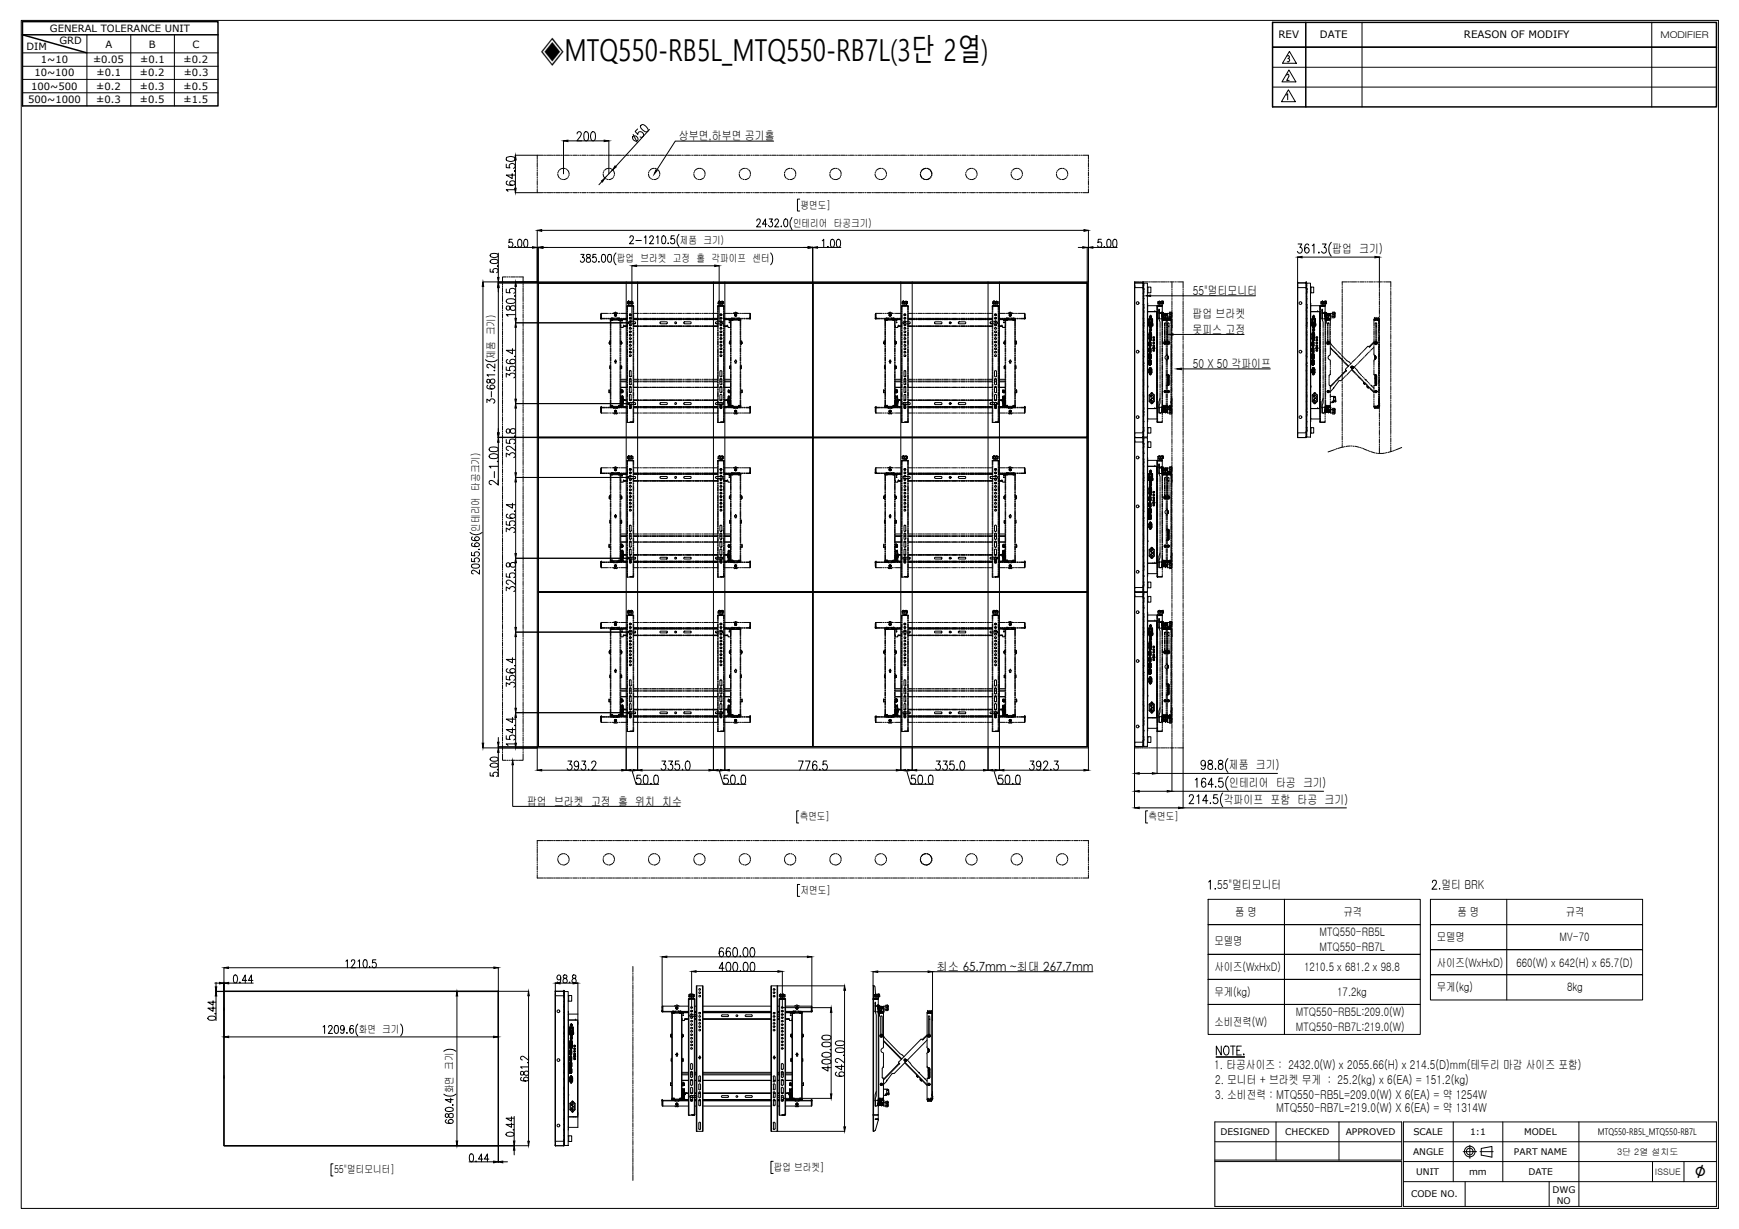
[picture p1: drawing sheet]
<svg xmlns="http://www.w3.org/2000/svg" width="297mm" height="210mm" viewBox="0 0 297 210" stroke-linecap="round" stroke-linejoin="round" font-family="sans-serif">
<defs><g id="words">
<text font-size="5.2" x="92.3" y="10.3">◈MTQ550-RB5L_MTQ550-RB7L(3단 2열)</text>
<text font-size="3.5" x="289.5" y="201.2">∅</text>
<g font-size="2.1">
<text x="116" y="23.8">상부면,하부면 공기홀</text>
<text x="227.6" y="43.2">팝업 크기)</text>
<text x="203.7" y="50.3">55&quot;멀티모니터</text>
<text x="203.7" y="54.3">팝업 브라켓</text>
<text x="203.7" y="57">못피스 고정</text>
<text x="203.7" y="62.9">50 X 50 각파이프</text>
<text x="209.9" y="131.4">제품 크기)</text>
<text x="90" y="137.6">팝업 브라켓 고정 홀 위치 치수</text>
<text x="209" y="137.3">각파이프 포함 타공 크기)</text>
<text x="210" y="134.5">인테리어 타공 크기)</text>
<text x="207.9" y="151.9">55&quot;멀티모니터</text>
<text x="246.2" y="151.9">멀티 BRK</text>
<text x="160" y="165.8">최소 65.7mm ~최대 267.7mm</text>
<text x="207.4" y="182.5">1. 타공사이즈 : 2432.0(W) x 2055.66(H) x 214.5(D)mm(테두리 마감 사이즈 포함)</text>
<text x="207.5" y="185.2">2. 모니터 + 브라켓 무게 : 25.2(kg) x 6(EA) = 151.2(kg)</text>
<text x="207.5" y="187.6">3. 소비전력 : MTQ550-RB5L=209.0(W) X 6(EA) = 약 1254W</text>
<text x="218" y="189.9">MTQ550-RB7L=219.0(W) X 6(EA) = 약 1314W</text>
</g>
<g font-size="2">
<text x="207.4" y="161.4">모델명</text>
<text x="211" y="156.5">품 명</text>
<text x="225.4" y="159.9">MTQ550-RB5L</text>
<text x="229.5" y="156.5">규격</text>
<text x="245.4" y="160.8">모델명</text>
<text x="248.9" y="156.5">품 명</text>
<text x="266.4" y="160.8">MV-70</text>
<text x="267.4" y="156.5">규격</text>
<text x="207.4" y="165.8">사이즈(WxHxD)</text>
<text x="222.7" y="165.9">1210.5 x 681.2 x 98.8</text>
<text x="225.4" y="162.4">MTQ550-RB7L</text>
<text x="245.4" y="165.1">사이즈(WxHxD)</text>
<text x="259" y="165.1">660(W) x 642(H) x 65.7(D)</text>
<text x="207.4" y="170.1">무게(kg)</text>
<text x="221.3" y="173.5">MTQ550-RB5L:209.0(W)</text>
<text x="228.4" y="170">17.2kg</text>
<text x="245.4" y="169.3">무게(kg)</text>
<text x="267.7" y="169.2">8kg</text>
<text x="207.4" y="175.2">소비전력(W)</text>
<text x="221.3" y="176.2">MTQ550-RB7L:219.0(W)</text>
</g>
<g font-size="1.8">
<text x="218.4" y="6.5">REV</text>
<text x="225.5" y="6.5">DATE</text>
<text x="250" y="6.5">REASON OF MODIFY</text>
<text x="136.7" y="35.6">평면도]</text>
<text x="116.1" y="41.6">제품 크기)</text>
<text x="135.5" y="38.7">인테리어 타공크기)</text>
<text x="105.4" y="44.8">팝업 브라켓 고정 홀 각파이프 센터</text>
<text x="84.5" y="61.3" transform="rotate(-90 84.5 61.3)">제품 크기)</text>
<text x="81.9" y="90.8" transform="rotate(-90 81.9 90.8)">인테리어 타공크기)</text>
<text x="136.6" y="140.1">측면도]</text>
<text x="196.2" y="140.1">측면도]</text>
<text x="136.7" y="152.7">저면도]</text>
<text x="61.3" y="176.5">화면 크기</text>
<text x="77.4" y="186.7" transform="rotate(-90 77.4 186.7)">화면 크기</text>
<text x="57.1" y="200.4">55&quot;멀티모니터]</text>
<text x="132.2" y="200">팝업 브라켓]</text>
</g>
<g font-size="1.7">
<text x="8.5" y="5.4">GENERAL TOLERANCE UNIT</text>
<text x="4.5" y="8.5">DIM</text>
<text x="7" y="10.8">1~10</text>
<text x="10.1" y="7.5">GRD</text>
<text x="15.9" y="10.8">±0.05</text>
<text x="18" y="8.1">A</text>
<text x="23.9" y="10.8">±0.1</text>
<text x="25.4" y="8.1">B</text>
<text x="31.4" y="10.8">±0.2</text>
<text x="32.9" y="8.1">C</text>
<text x="4.8" y="17.6">500~1000</text>
<text x="5.3" y="15.3">100~500</text>
<text x="5.9" y="13.1">10~100</text>
<text x="16.5" y="15.3">±0.2</text>
<text x="16.5" y="17.6">±0.3</text>
<text x="16.5" y="13.1">±0.1</text>
<text x="23.9" y="13.1">±0.2</text>
<text x="23.9" y="15.3">±0.3</text>
<text x="23.9" y="17.6">±0.5</text>
<text x="31.4" y="15.3">±0.5</text>
<text x="31.4" y="17.6">±1.5</text>
<text x="31.4" y="13.1">±0.3</text>
</g>
<g font-size="1.6">
<text x="283.6" y="6.4">MODIFIER</text>
<text x="208.5" y="193.9">DESIGNED</text>
<text x="219.5" y="193.9">CHECKED</text>
<text x="229.9" y="193.9">APPROVED</text>
<text x="241.4" y="197.3">ANGLE</text>
<text x="241.4" y="193.9">SCALE</text>
<text x="251.1" y="193.9">1:1</text>
<text x="258.6" y="197.3">PART NAME</text>
<text x="260.3" y="193.9">MODEL</text>
<text x="272.9" y="193.8">MTQ550-RB5L_MTQ550-RB7L</text>
<text x="241.9" y="200.7">UNIT</text>
<text x="250.9" y="200.7">mm</text>
<text x="261.1" y="200.7">DATE</text>
<text x="265.2" y="203.7">DWG</text>
<text x="241" y="204.5">CODE NO.</text>
<text x="265.9" y="205.6">NO</text>
</g>
<g font-size="1.5">
<text x="276.2" y="197.2">3단 2열 설치도</text>
<text x="282.7" y="200.7">ISSUE</text>
</g>
</g></defs>
<!-- layer: 0 -->
<g fill="none" stroke="#000" stroke-width=".17">
<path d="M3.6 3.5h289.9v202.9h-289.9zM86.5 28v.6l.6 .1a.48 .48 0 0 1 .1-.7 .48 .48 0 0 1 .6 0 .48 .48 0 0 1 .1 .7l-.2 .1M86.5 26.9l.3-.1a.81 .81 0 0 1 1.2 .4 .89 .89 0 0 1-1.2 .3l-.3-.1zM86.7 30.9l-.2 .1v.3a.81 .81 0 0 0 1 .3h.3a.44 .44 0 0 0-.1-.8 .44 .44 0 0 0-.6 .5v.2l.4 .1M87.5 29.6v.9l-1-.6h1.5M87.9 29.1v.2zM88 32.9h4.7M88 26.5h4.7M88 32.4h-1.5l.3 .3M88 27.3v4.8M91.8 39.3v88.4h94.1v-79.6M91.8 26.5v.6"/>
<path d="M91.8 27.3v.1M91.8 27.6v.1M91.8 27.9v.7M91.8 28.8v.1M91.8 29.1v.1M91.8 29.4v.7M91.8 30.2v.2M91.8 30.5v.2M91.8 30.8v.8M91.8 31.7v.1M91.8 32v.1M91.8 32.3v.6"/>
<path d="M92.5 39.3h92.7M92.9 32.9h.1M92.9 26.5h.1M93.2 32.9h.1M93.2 26.5h.1M93.5 32.9h.7M93.5 26.5h.7M94.3 32.9h.2M94.3 26.5h.2M94.6 32.9h.2M94.6 26.5h.2M94.9 32.9h.8"/>
<path d="M94.9 26.5h.8M95.3 29.7l.3 .7M95.3 29.4v.2M95.4 29.1v.2M95.7 30.5l.1 .1M95.8 32.9h.2M95.8 26.5h.2M96 30.6l.1 .1M96.1 32.9h.2M96.1 26.5h.2M96.3 28.8h-.4l-.3 .3M96.3 24.1v5.6"/>
<path d="M96.4 28.8h.1M96.4 32.9h.8M96.4 26.5h.8M96.7 28.8l.1 .1M96.9 30.4l-.6 .3M96.9 29l.3 .7M97 24.1h6.2M97.1 30.2l-.1 .1M97.2 29.9v.1M97.3 32.9h.1M97.3 26.5h.1M97.6 32.9h.1"/>
<path d="M97.6 26.5h.1M97.9 32.9h.7M97.9 26.5h.7M98.6 22.9a.36 .36 0 0 1 .5-.4 .36 .36 0 0 1 .1 .6l-.7 1h.8M98.8 32.9h.1M98.8 26.5h.1M99.1 32.9h.1M99.1 26.5h.1M99.4 32.9h.7M99.4 26.5h.7M99.9 22.6l.3-.1a1.06 1.06 0 0 1 0 1.6h-.1a1.2 1.2 0 0 1-.2-1.5zM100.3 32.9h.1"/>
<path d="M100.3 26.5h.1M100.6 32.9h.1M100.6 26.5h.1M100.9 32.9h.7M100.9 26.5h.7M101.1 22.6l.3-.1a1.06 1.06 0 0 1 0 1.6h-.2a1.07 1.07 0 0 1-.1-1.5zM101.8 32.9h.1M101.8 26.5h.1M102.1 32.9h.1M102.1 26.5h.1M102.3 32.9h.8M102.3 26.5h.8"/>
<path d="M102.8 31l-.5 .6M103.1 29.4l-.1 .2M103.2 32.9h.2M103.2 26.5h.2M103.2 29.1l-.1 .2M103.4 30.5l.2 .1M103.5 32.9h.2M103.5 26.5h.2M103.7 30.6l.1 .1M103.8 32.9h.7M103.8 26.5h.7M104 28.8h-.3l-.4 .3"/>
<path d="M104 24.1v5.6M104.1 28.8h.2M104.4 28.8l.1 .1M104.6 29l-1.3 1.4-.2-.2-.1-.5M104.7 30.4l-.7 .3M104.7 29l.3 .7M104.7 32.9h.1M104.7 26.5h.1M104.8 30.2v.1M104.9 29.9v.1M105 32.9h.1M105 26.5h.1"/>
<path d="M105.3 32.9h.7M105.3 26.5h.7M106.2 32.9h.1M106.2 26.5h.1M106.5 32.9h.1M106.5 26.5h.1M106.8 32.9h.7M106.8 26.5h.7M107.6 32.9h.2M107.6 26.5h.2M107.9 32.9h.2M107.9 26.5h.2"/>
<path d="M108.1 23l.8 1.4M108.2 23.2a.56 .56 0 0 1 .6 .2 .56 .56 0 0 1 0 .7 .55 .55 0 0 1-.6-.2 .55 .55 0 0 1 0-.7zM108.2 32.9h.8M108.2 26.5h.8M108.9 22l-.4 .5 .5 .5a.48 .48 0 0 1 .4-.5 .48 .48 0 0 1 .5 .5 .48 .48 0 0 1-.4 .5l-.2-.1M109.1 32.9h.1M109.1 26.5h.1M109.4 32.9h.1M109.4 26.5h.1M109.5 21.4a1 1 0 0 1 1.2 1l-.1 .1a1.16 1.16 0 0 1-1.2-.9zM109.7 32.9h.7M109.7 26.5h.7"/>
<path d="M110.6 32.9h.1M110.6 26.5h.1M110.8 29.7l.1 .5 .2 .2M110.8 29.4v.2M110.9 32.9h.1M110.9 26.5h.1M110.9 29.1v.2M110.9 22.1l-5.7 6.3M111.2 30.5l.1 .1M111.2 32.9h.7M111.2 26.5h.7M111.4 30.6l.2 .1"/>
<path d="M111.7 28.8h-.3l-.3 .3M111.9 28.8h.1M112 32.9h.2M112 26.5h.2M112.2 28.8l.1 .1M112.3 32.9h.2M112.3 26.5h.2M112.4 30.4l-.7 .3M112.4 29l.3 .7M112.6 30.2l-.1 .1M112.6 32.9h.8M112.6 26.5h.8"/>
<path d="M112.7 29.9l-.1 .1M113.5 32.9h.2M113.5 26.5h.2M113.8 32.9h.2M113.8 26.5h.2M114.1 32.9h.8M114.1 26.5h.8M115 32.9h.2M115 26.5h.2M115.3 32.9h.2M115.3 26.5h.2M115.6 32.9h.7"/>
<path d="M115.6 26.5h.7M116.5 32.9h.1M116.5 26.5h.1M116.8 32.9h.1M116.8 26.5h.1M117.1 32.9h.7M117.1 26.5h.7M118 32.9h.1M118 26.5h.1M118.3 32.9h.1M118.3 26.5h.1M118.5 29.7l.1 .5 .2 .2"/>
<path d="M118.6 32.9h.7M118.6 26.5h.7M118.6 29.4l-.1 .2M118.7 29.1l-.1 .2M118.9 30.5l.1 .1M119.2 30.6l.1 .1M119.5 32.9h.1M119.5 26.5h.1M119.5 28.8h-.3l-.4 .3M119.6 28.8h.2M119.7 32.9h.2M119.7 26.5h.2"/>
<path d="M119.9 28.8l.1 .1M120 32.9h.8M120 26.5h.8M120.2 30.4l-.7 .3M120.2 29l.2 .4v.3M120.3 30.2v.1M120.4 29.9v.1M120.9 32.9h.2M120.9 26.5h.2M121.2 32.9h.2M121.2 26.5h.2M121.5 32.9h.7"/>
<path d="M121.5 26.5h.7M122.4 32.9h.1M122.4 26.5h.1M122.7 32.9h.1M122.7 26.5h.1M123 32.9h.7M123 26.5h.7M123.9 32.9h.1M123.9 26.5h.1M124.1 32.9h.2M124.1 26.5h.2M124.4 32.9h.8"/>
<path d="M124.4 26.5h.8M125.3 32.9h.2M125.3 26.5h.2M125.6 32.9h.2M125.6 26.5h.2M125.9 32.9h.7M125.9 26.5h.7M126.3 29.7l.2 .7M126.3 29.4v.2M126.4 29.1v.2M126.6 30.5l.2 .1M126.8 32.9h.1"/>
<path d="M126.8 26.5h.1M126.9 30.6l.2 .1M127.1 32.9h.1M127.1 26.5h.1M127.2 28.8l-.7 .3M127.4 28.8h.1M127.4 32.9h.7M127.4 26.5h.7M127.7 28.8l.1 .1M127.9 29l.2 .4 .1 .3M127.9 30.4l-.7 .3M128.1 30.2l-.1 .1"/>
<path d="M128.2 29.9l-.1 .1M128.3 32.9h.1M128.3 26.5h.1M128.6 32.9h.1M128.6 26.5h.1M128.9 32.9h.7M128.9 26.5h.7M129.3 37.7l.2-.3h.2l.2 .2-.2 .5-.5 .6h.7M129.8 32.9h.1M129.8 26.5h.1M130.1 32.9h.1M130.1 26.5h.1"/>
<path d="M130.3 32.9h.8M130.3 26.5h.8M131 38.3h-.8l.6-.9v1.3M131.2 32.9h.2M131.2 26.5h.2M131.4 37.4h.5l-.3 .5a.4 .4 0 0 1 .4 .6 .4 .4 0 0 1-.7 0M131.5 32.9h.2M131.5 26.5h.2M131.8 32.9h.8M131.8 26.5h.8M132.2 24.1h-16.9l-3.1 5M132.4 37.7l.2-.3h.2l.2 .2-.2 .5-.5 .6h.7"/>
<path d="M132.7 32.9h.2M132.7 26.5h.2M133 32.9h.2M133 26.5h.2M133.3 32.9h.8M133.3 26.5h.8M133.4 38.7h.1zM134 29.7v.3l.3 .4M134 37.5l.3-.1a.91 .91 0 0 1 0 1.3h-.1a.93 .93 0 0 1-.2-1.2zM134.1 29.4l-.1 .2M134.2 32.9h.2M134.2 26.5h.2"/>
<path d="M134.2 29.1l-.1 .2M134.4 30.5l.1 .1M134.5 32.9h.1M134.5 26.5h.1M134.6 30.6l.2 .1M134.8 32.9h.7M134.8 26.5h.7M134.9 28.8l-.6 .3M135.1 28.8h.1M135.3 37.1a1.73 1.73 0 0 0 0 2.1M135.4 28.8l.1 .1M135.7 32.9h.1"/>
<path d="M135.7 26.5h.1M135.7 29l.2 .4v.3M135.7 30.4l-.7 .3M135.8 30.2l-.1 .1M135.9 29.9v.1M136 32.9h.1M136 26.5h.1M136.3 32.9h.7M136.3 26.5h.7M136.6 34h-.4v2h.4M137.1 32.9h.2M137.1 26.5h.2"/>
<path d="M137.4 32.9h.2M137.4 26.5h.2M137.7 32.9h.8M137.7 26.5h.8M138.6 32.9h.2M138.6 26.5h.2M138.9 32.9h.2M138.9 26.5h.2M139.2 32.9h.7M139.2 26.5h.7M140.1 32.9h.1M140.1 26.5h.1"/>
<path d="M140.4 32.9h.1M140.4 26.5h.1M140.7 32.9h.7M140.7 26.5h.7M141.5 32.9h.2M141.5 26.5h.2M141.8 29.7v.3l.2 .4M141.8 29.4v.2M141.8 32.9h.2M141.8 26.5h.2M141.9 29.1l-.1 .2M142.1 30.5l.2 .1"/>
<path d="M142.1 32.9h.8M142.1 26.5h.8M142.4 30.6l.2 .1M142.7 28.8l-.7 .3M142.9 28.8h.1M143 32.9h.2M143 26.5h.2M143.2 28.8l.1 .1M143.3 32.9h.2M143.3 26.5h.2M143.4 29l.2 .4 .1 .3M143.4 30.4l-.7 .3"/>
<path d="M143.6 30.2l-.1 .1M143.6 32.9h.8M143.6 26.5h.8M143.7 29.9l-.1 .1M144.5 32.9h.1M144.5 26.5h.1M144.8 32.9h.1M144.8 26.5h.1M145.1 32.9h.7M145.1 26.5h.7M146 32.9h.1M146 26.5h.1"/>
<path d="M146.3 32.9h.1M146.3 26.5h.1M146.6 32.9h.7M146.6 26.5h.7M147.5 32.9h.1M147.5 26.5h.1M147.8 32.9h.1M147.8 26.5h.1M148.1 32.9h.7M148.1 26.5h.7M149 32.9h.1M149 26.5h.1"/>
<path d="M149.2 32.9h.2M149.2 26.5h.2M149.5 29.7l.3 .7M149.5 29.4v.2M149.5 32.9h.8M149.5 26.5h.8M149.7 29.1l-.1 .2M149.9 30.5l.1 .1M150.1 30.6l.2 .1M150.4 32.9h.2M150.4 26.5h.2M150.4 28.8l-.6 .3"/>
<path d="M150.6 28.8h.1M150.7 32.9h.2M150.7 26.5h.2M150.9 28.8l.1 .1M151 32.9h.8M151 26.5h.8M151.1 30.4l-.4 .3h-.3M151.1 29l.3 .7M151.3 30.2l-.1 .1M151.4 29.9v.1M151.9 32.9h.1M151.9 26.5h.1"/>
<path d="M152.2 32.9h.1M152.2 26.5h.1M152.5 32.9h.7M152.5 26.5h.7M153.4 32.9h.1M153.4 26.5h.1M153.7 32.9h.1M153.7 26.5h.1M154 32.9h.7M154 26.5h.7M154.8 32.9h.2M154.8 26.5h.2"/>
<path d="M155.1 32.9h.2M155.1 26.5h.2M155.4 32.9h.8M155.4 26.5h.8M156.3 32.9h.1M156.3 26.5h.1M156.6 32.9h.1M156.6 26.5h.1M156.9 32.9h.7M156.9 26.5h.7M157.2 29.7l.3 .7M157.3 29.4v.2"/>
<path d="M157.4 29.1l-.1 .2M157.6 30.5l.2 .1M157.8 32.9h.1M157.8 26.5h.1M157.9 30.6l.2 .1M158.1 32.9h.1M158.1 26.5h.1M158.2 28.8l-.7 .3M158.4 28.8h.1M158.4 32.9h.7M158.4 26.5h.7M158.6 28.8l.2 .1"/>
<path d="M158.9 30.4l-.7 .3M158.9 29l.3 .7M159 30.2v.1M159.2 29.9l-.1 .1M159.2 32.9h.2M159.2 26.5h.2M159.5 32.9h.2M159.5 26.5h.2M159.8 32.9h.8M159.8 26.5h.8M160.7 32.9h.2M160.7 26.5h.2"/>
<path d="M161 32.9h.2M161 26.5h.2M161.3 32.9h.8M161.3 26.5h.8M162.2 32.9h.2M162.2 26.5h.2M162.5 32.9h.2M162.5 26.5h.2M162.8 32.9h.7M162.8 26.5h.7M163.7 32.9h.1M163.7 26.5h.1"/>
<path d="M164 32.9h.1M164 26.5h.1M164.3 32.9h.7M164.3 26.5h.7M165 29.7l.3 .7M165 29.4v.2M165.2 32.9h.1M165.2 26.5h.1M165.2 29.1l-.1 .2M165.4 30.5l.1 .1M165.5 32.9h.1M165.5 26.5h.1"/>
<path d="M165.6 30.6l.2 .1M165.8 32.9h.7M165.8 26.5h.7M165.9 28.8l-.6 .3M166.1 28.8h.1M166.4 28.8l.1 .1M166.6 29l.3 .7M166.6 30.4l-.7 .3M166.7 32.9h.1M166.7 26.5h.1M166.8 30.2l-.1 .1M166.9 29.9v.1"/>
<path d="M166.9 32.9h.2M166.9 26.5h.2M167.2 32.9h.8M167.2 26.5h.8M168.1 32.9h.2M168.1 26.5h.2M168.4 32.9h.2M168.4 26.5h.2M168.7 32.9h.7M168.7 26.5h.7M169.6 32.9h.1M169.6 26.5h.1"/>
<path d="M169.9 32.9h.1M169.9 26.5h.1M170.2 32.9h.7M170.2 26.5h.7M171.1 32.9h.1M171.1 26.5h.1M171.4 32.9h.1M171.4 26.5h.1M171.6 32.9h.8M171.6 26.5h.8M172.5 32.9h.2M172.5 26.5h.2"/>
<path d="M172.7 29.7l.3 .7M172.7 29.4v.2M172.8 32.9h.2M172.8 26.5h.2M172.9 29.1l-.1 .2M173.1 30.5l.2 .1M173.1 32.9h.7M173.1 26.5h.7M173.4 30.6l.1 .1M173.7 28.8h-.4l-.3 .3M173.8 28.8h.2M174 32.9h.1"/>
<path d="M174 26.5h.1M174.1 28.8l.1 .1M174.3 32.9h.1M174.3 26.5h.1M174.4 30.4l-.7 .3M174.4 29l.3 .7M174.5 30.2l-.1 .1M174.6 29.9v.1M174.6 32.9h.7M174.6 26.5h.7M175.5 32.9h.1M175.5 26.5h.1"/>
<path d="M175.8 32.9h.1M175.8 26.5h.1M176.1 32.9h.7M176.1 26.5h.7M177 32.9h.1M177 26.5h.1M177.3 32.9h.1M177.3 26.5h.1M177.5 32.9h.8M177.5 26.5h.8M178.4 32.9h.2M178.4 26.5h.2"/>
<path d="M178.7 32.9h.2M178.7 26.5h.2M179 32.9h.8M179 26.5h.8M179.9 32.9h.2M179.9 26.5h.2M180.2 32.9h.2M180.2 26.5h.2M180.5 29.7v.5l.2 .2M180.5 32.9h.8M180.5 26.5h.8M180.5 29.4v.2"/>
<path d="M180.6 29.1l-.1 .2M180.9 30.5l.1 .1M181.1 30.6l.2 .1M181.4 32.9h.2M181.4 26.5h.2M181.4 28.8h-.3l-.4 .3M181.6 28.8h.1M181.7 32.9h.1M181.7 26.5h.1M181.8 28.8l.2 .1M182 32.9h.7M182 26.5h.7"/>
<path d="M182.1 30.4l-.7 .3M182.1 29l.3 .7M182.3 30.2l-.1 .1M182.4 29.9v.1M182.9 32.9h.1M182.9 26.5h.1M183.2 32.9h.1M183.2 26.5h.1M183.5 32.9h.7M183.5 26.5h.7M184.3 32.9h.2M184.3 26.5h.2"/>
<path d="M184.6 32.9h.2M184.6 26.5h.2M184.9 26.5h1v.6M185.9 27.3v.1M185.9 27.6v.1M185.9 27.9v.7M185.9 28.8v.1M185.9 29.1v.1M185.9 29.4v.7M185.9 30.2v.2M185.9 30.5v.2M185.9 30.8v.8"/>
<path d="M185.9 31.7v.1M185.9 32v.1M185.9 32.3v.6h-1M185.9 39.3v8.8M82.5 48.1h103.4M82.5 48.9v78M83.7 45.9v.6h.6a.4 .4 0 0 1 .1-.5 .4 .4 0 0 1 .5 0 .4 .4 0 0 1 0 .5l-.1 .1M83.8 44.5l.5-.2a.56 .56 0 0 1 .8 .4 .81 .81 0 0 1-1.4-.1zM83.8 43.4l.5-.1a.57 .57 0 0 1 .8 .4 .79 .79 0 0 1-1.4-.1zM84.9 45.4h.2zM85.1 43.2v4.2M85.1 48.1v.2"/>
<path d="M85.1 49.1v24.8M85.8 48.5v.2M85.8 48.8v.2M85.8 49.1v.8M85.8 50v.2M85.8 50.3v.2M85.8 50.6v.8M85.8 51.5v.1M85.8 51.8v.1M85.8 52.1v.7M85.8 53v.1M85.8 53.3v.1"/>
<path d="M85.8 53.6v.7M85.8 54.5v.1M85.8 54.8v.1M85.8 55v.8M85.8 55.9v.2M85.8 56.2v.2M85.8 56.5v.7M85.8 57.4v.1M85.8 57.7v.1M85.8 58v.7M85.8 58.9v.1M85.8 59.2v.1"/>
<path d="M85.8 59.5v.7M86.5 49.4v.6h.7a.48 .48 0 0 1 0-.6 .48 .48 0 0 1 .7 0 .48 .48 0 0 1 0 .6l-.2 .1M86.5 47.3h-.7v1.1M86.6 52.3a.4 .4 0 0 0-.1 .4 .4 .4 0 0 0 .4 .3l.1-.1a.6 .6 0 0 1 .3-.6 .6 .6 0 0 1 .7 0 .47 .47 0 0 1-.2 .7 .47 .47 0 0 1-.6-.3l-.2-.4zM86.6 51.2l.6-.2a.73 .73 0 0 1 .8 .4v.1a1.06 1.06 0 0 1-1.5 0zM86.6 47.3h.2M86.9 42.3h4.1M86.9 47.3h.2M87.2 47.3h.8M87.5 40.9h-.5l-.1 .6 .1-.1a.42 .42 0 0 1 .6 .1 .42 .42 0 0 1-.2 .6 .42 .42 0 0 1-.5-.1M87.5 59.5v.9l-1-.6h1.5M88 50.5v.1z"/>
<path d="M88 42.1v.1zM88 55.1h19.4M88 53.7h-1.5l.3 .3M88.1 48.9v5.5M88.1 55.9v12.3M88.1 47.3h.2M88.4 47.3h.1M88.6 41l.1-.1a.81 .81 0 0 1 .1 1.3h-.1a.98 .98 0 0 1-.1-1.2zM88.7 47.3h.7v1.1M89.4 48.5v.2M89.4 48.8v.2M89.4 49.1v.8"/>
<path d="M89.4 50v.2M89.4 50.3v.2M89.4 50.6v.8M89.4 51.5v.1M89.4 51.8v.1M89.4 52.1v.7M89.4 53v.1M89.4 53.3v.1M89.4 53.6v.7M89.4 54.5v.1M89.4 54.8v.1M89.4 55v.8"/>
<path d="M89.4 55.9v.2M89.4 56.2v.2M89.4 56.5v.7M89.4 57.4v.1M89.4 57.7v.1M89.4 58v.7M89.4 58.9v.1M89.4 59.2v.1M89.4 59.5v.7M89.6 41l.3-.1a1.11 1.11 0 0 1 .1 1.3h-.2a.93 .93 0 0 1-.2-1.2zM91.8 42.3h.1M91.9 42.2v6.1h-6.8"/>
<path d="M92 48.4h46.8v26.3h-46.8zM92.7 42.3h45.3M99.2 43.4h.6l-.3 .6a.39 .39 0 0 1 .3 .5 .39 .39 0 0 1-.7 0M100.2 43.5v.2l.2 .3a.43 .43 0 0 1 .5 .4 .43 .43 0 0 1-.5 .4 .45 .45 0 0 1-.2-.5 .45 .45 0 0 1 .5-.3l.1-.3v-.2zM101.8 43.4h-.5l-.1 .6h.1a.34 .34 0 0 1 .5 .1 .42 .42 0 0 1 0 .6 .42 .42 0 0 1-.6-.2M102.3 44.7v.1zM102.6 54.4h.1M102.6 53.7v.8M102.7 53.5v.9h.7M102.7 53.5v.9M102.7 54.4h.1M102.7 54.5h.1"/>
<path d="M102.7 54.5h.7M102.7 54.4v.1M102.7 53.5h1.1M102.9 43.5l.3-.1a.81 .81 0 0 1-.2 1.4 1.03 1.03 0 0 1-.1-1.3zM103.5 54.4h.2M103.5 54.5h.2M103.8 54.4h.2M103.8 54.5h.2M103.9 43.5l.3-.1a.8 .8 0 0 1 .2 1.1l-.3 .3a.97 .97 0 0 1-.2-1.3zM104 53.5h.1M104.1 54.4h1.8M104.1 58.4h.1"/>
<path d="M104.1 58.7h.1M104.1 58.5h.1M104.1 58.4l.1 .2zM104.1 58.6l.1 .1zM104.1 58.4v.3M104.2 58.5h.1M104.2 58.6h.1M104.2 58.7h.1M104.2 58.5v.2M104.2 58.5h-.2v.2h.2M104.3 53.5h.1M104.3 54.6v.1"/>
<path d="M104.3 54.7h.1M104.3 58.3v.7M104.3 54.5h.1M104.3 54.7v1.1M104.3 55.9v.2M104.3 56.2v.2M104.3 56.5v.7M104.3 57.4v.1M104.3 57.7v.1M104.3 58v.7M104.3 59.2v.1M104.3 59.5v.7"/>
<path d="M104.3 54.7h1.6M104.3 54.5v1.3M104.3 58.9v.1M104.3 54.5l.3 .1zM104.5 54.5h.1M104.5 54.7h.1M104.5 54.6v.1M104.5 53.5h.8M104.6 54.5h.1M104.6 54.7h.1M104.6 54.5v.1M104.6 54.6v.1"/>
<path d="M104.7 54.6h.9M104.7 54.5h.1M104.8 53.5h.2l.1-.2 .2 .2h.2M104.8 54.4v.1M104.8 54.6v-.1h.6v.1M104.8 54.3v.2h-.7M105.1 53.7h.1l.1 .1-.1-.1a.13 .13 0 0 0-.2 .1 .13 .13 0 0 0 .1 .1 .13 .13 0 0 0 .2-.1l-.2 .1zM105.1 53.7h.1l-.1 .1 .1 .1h-.1zM105.2 43.2a1.53 1.53 0 0 0 0 2M105.4 53.5h.2M105.4 54.5h.1M105.4 54.5h.5"/>
<path d="M105.4 54.5h.2M105.4 54.3v.2M105.6 54.5l.3 .1zM105.6 54.5v.2l.2-.1M105.6 54.5h.1M105.6 54.7h.1M105.6 54.5h.2M105.7 53.5h.2M105.8 54.5h.1M105.8 54.7h.1M105.9 54.7h.1v1.1M105.9 54.6v1.2"/>
<path d="M105.9 55.9v.2M105.9 56.2v.2M105.9 56.5v.7M105.9 57.4v.1M105.9 57.7v.1M105.9 58v.7M105.9 58.9v.1M105.9 59.2v.1M105.9 59.5v.7M105.9 54.5v.1M106 58.3v.7M106 55.7h.1"/>
<path d="M106 55.7v.2h.5v-.2M106 54.5h.1M106 55.9v.2M106 56.2v.2M106 56.5v.7M106 57.4v.1M106 57.7v.1M106 58v.7M106 59.2v.1M106 59.5v.7M106 53.5h1.1M106.1 58.5h.1v.2h-.1"/>
<path d="M106.1 54.5h.1M106.1 54.4h.1M106.1 58.5h.1M106.1 58.6h.1M106.1 58.4l.1 .3zM106.1 58.7h.1M106.1 58.5v.2M106.2 58.5h.1M106.2 58.6h.1M106.2 58.7h.1M106.2 58.5v.2M106.2 55l.1 .1z"/>
<path d="M106.2 54.7v.1zM106.4 54.4h.1M106.4 54.5h.1M106.5 54.6h.1M106.5 55.7h.6M106.5 55.7h.1M106.7 54.5h.4M106.7 54.4h.4M106.8 55.8l-.3-.1 .6 .1M107 48.1v83.5M107.1 53.7v.8l-1 .1M107.1 53.1v.2"/>
<path d="M107.1 53.4v.2M107.1 54.6v.2M107.1 54.9v.2M107.1 55.2v.7M107.1 56.1v.1M107.1 56.4v.1M107.1 56.7v.7M107.1 57.6v.1M107.1 57.9v.1M107.1 58.2v.7M107.1 59.1v.1M107.1 59.4v.1"/>
<path d="M107.1 59.7v.7M107.1 54.6l-1.2 .1M107.2 52.3h.9M107.2 52.2v.1M107.2 52.3v.7M107.2 53.1v.2M107.2 53.4v.2M107.2 53.7v.8M107.2 54.6v.2M107.2 54.9v.2M107.2 55.2v.7M107.2 56.1v.1"/>
<path d="M107.2 56.4v.1M107.2 56.7v.7M107.2 57.6v.1M107.2 57.9v.1M107.2 58.2v.7M107.2 59.1v.1M107.2 59.4v.1M107.2 59.7v.7M107.2 51.5v.4h.1v-.3M107.2 51.5h.1M107.2 51.5h.9l-.5 .1v.3h.3M107.3 55h1.2l.1 .2-1.2 .1z"/>
<path d="M107.3 51.5h.4M107.3 51.6h-.1M107.3 51.5v.1M107.4 51.5l-.1 .4h.3v-.3h-.3M107.4 51.5h.1M107.5 51.5l.4 .1M107.5 54.4h.3M107.5 55h.3M107.6 51.9h.1M107.6 52.2h.1M107.6 54.5h.2M107.6 40.6l.1-.2a.37 .37 0 0 1 .5 .1 .37 .37 0 0 1-.1 .5l-.6 .6h.7"/>
<path d="M107.8 52.2h.1M107.8 51.5h.1M107.9 51.5v.4M107.9 51.5h.1M107.9 51.6h.2M107.9 45.4v9.5M107.9 51.6v.3M108 51.5l-.1 .1M108 51.9v.3h-.7v-.3M108 51.5l.1 .4h-.2M108.1 52.2v.1M108.1 52.3v.7"/>
<path d="M108.1 53.1v.2M108.1 53.4v.2M108.1 53.7v.8M108.1 54.6v.2M108.1 54.9v.1M108.1 55.2v.7M108.1 56.1v.1M108.1 56.4v.1M108.1 56.7v.7M108.1 57.5v.2M108.1 57.8v.2M108.1 58.1v.8"/>
<path d="M108.1 59v.2M108.1 59.3v.2M108.1 59.6v.7M108.2 53.7v.8h.9M108.2 53v-.7h-1.1v.7M108.2 53.1v.2M108.2 53.4v.2M108.2 54.9v.1M108.2 55.2v.7M108.2 56.1v.1M108.2 56.4v.1M108.2 56.7v.7"/>
<path d="M108.2 57.5v.2M108.2 57.8v.2M108.2 58.1v.8M108.2 59v.2M108.2 59.3v.2M108.2 59.6v.7M108.2 54.5h.9M108.2 54.4h.9M108.2 53.5h.9M108.2 55.7h.9M108.2 55.8h.9M108.6 41.1h.9"/>
<path d="M108.7 45.4h13.4M108.9 48.1v83.5M109.1 54.6h-.9v.2M109.3 54.5h.1M109.3 54.6h.1M109.3 54.4h.1M109.3 53.5h.1M109.3 55.7h.1M109.3 55.8h.1M109.6 54.4h.1M109.6 53.5h.1M109.6 55.7h.1"/>
<path d="M109.6 55.8h.1M109.6 54.5h.1M109.6 54.6h.1M109.9 54.4h.7M109.9 53.5h.7M109.9 55.7h.7M109.9 55.8h.7M109.9 54.5h.7M109.9 54.6h.7M110.1 40.5l.2-.2v1.3M110.8 54.4h.1M110.8 53.5h.1"/>
<path d="M110.8 55.7h.1M110.8 55.8h.1M110.8 54.5h.1M110.8 54.6h.1M111 40.6l.1-.2a.37 .37 0 0 1 .5 .1 .37 .37 0 0 1-.2 .5l-.5 .6h.8M111 54.4h.2M111 53.5h.2M111 55.7h.2M111 55.8h.2M111 54.5h.2M111 54.6h.2M111.3 54.5h.8"/>
<path d="M111.3 54.6h.8M111.3 54.4h.8M111.3 53.5h.8M111.3 55.7h.8M111.3 55.8h.8M112.1 40.5l.3-.2v1.3M112.2 54.4h.2M112.2 53.5h.2M112.2 55.7h.2M112.2 55.8h.2M112.2 54.5h.2M112.2 54.6h.2"/>
<path d="M112.5 54.5h.2M112.5 54.6h.2M112.5 54.4h.2M112.5 53.5h.2M112.5 55.7h.2M112.5 55.8h.2M112.8 55h1.1l.1 .2-1.2 .1-.1-.1zM112.8 54.4h.8M112.8 53.5h.8M112.8 55.7h.8M112.8 55.8h.8M112.8 54.5h.8"/>
<path d="M112.8 54.6h.8M113.1 40.4l.2-.1a.79 .79 0 0 1 .1 1.3h-.1a.8 .8 0 0 1-.2-1.1zM113.7 54.4h.2M113.7 53.5h.2M113.7 55.7h.2M113.7 55.8h.2M113.7 54.5h.2M113.7 54.6h.2M114 54.5h.2M114 54.6h.2M114 54.4h.2M114 53.5h.2"/>
<path d="M114 55.7h.2M114 55.8h.2M114.1 41.5v.1zM114.3 54.4h.7M114.3 53.5h.7M114.3 55.7h.7M114.3 55.8h.7M114.3 54.5h.7M114.3 54.6h.7M115.2 54.4h.1M115.2 53.5h.1M115.2 55.7h.1"/>
<path d="M115.2 55.8h.1M115.2 40.3h-.5l-.1 .6a.41 .41 0 0 1 .6 0 .41 .41 0 0 1 0 .6 .41 .41 0 0 1-.6 0l-.1-.1M115.2 54.5h.1M115.2 54.6h.1M115.5 54.4h.1M115.5 53.5h.1M115.5 55.7h.1M115.5 55.8h.1M115.5 54.5h.1M115.5 54.6h.1M115.8 54.4h.7M115.8 53.5h.7"/>
<path d="M115.8 55.7h.7M115.8 55.8h.7M115.8 54.5h.7M115.8 54.6h.7M116 40a1.74 1.74 0 0 0 0 2.1M116.7 54.4h.1M116.7 53.5h.1M116.7 55.7h.1M116.7 55.8h.1M116.7 54.5h.1M116.7 54.6h.1M116.8 55h1.2l.1 .2-1.2 .1z"/>
<path d="M117 54.4h.1M117 53.5h.1M117 55.7h.1M117 55.8h.1M117 54.5h.1M117 54.6h.1M117.2 54.5h.8M117.2 54.6h.8M117.2 54.4h.8M117.2 53.5h.8M117.2 55.7h.8M117.2 55.8h.8"/>
<path d="M118.1 54.5h.2M118.1 54.6h.2M118.1 54.4h.2M118.1 53.5h.2M118.1 55.7h.2M118.1 55.8h.2M118.4 54.5h.2M118.4 54.6h.2M118.4 54.4h.2M118.4 53.5h.2M118.4 55.7h.2M118.4 55.8h.2"/>
<path d="M118.7 54.5h.8M118.7 54.6h.8M118.7 54.4h.8M118.7 53.5h.8M118.7 55.7h.8M118.7 55.8h.8M119.6 54.4h.1M119.6 53.5h.1M119.6 55.7h.1M119.6 55.8h.1M119.6 54.5h.1M119.6 54.6h.1"/>
<path d="M119.9 54.4h.1M119.9 53.5h.1M119.9 55.7h.1M119.9 55.8h.1M119.9 54.5h.1M119.9 54.6h.1M120.2 54.5h.7M120.2 54.6h.7M120.2 54.4h.7M120.2 53.5h.7M120.2 55.7h.7M120.2 55.8h.7"/>
<path d="M121.1 54.5h.1M121.1 54.6h.1M121.1 54.4h.1M121.1 53.5h.1M121.1 55.7h.1M121.1 55.8h.1M121.4 54.5h.1M121.4 54.6h.1M121.4 54.4h.1M121.4 53.5h.1M121.4 55.7h.1M121.4 55.8h.1"/>
<path d="M121.7 54.5h.9M121.7 54.6h.9M121.7 54.4h.9M121.7 53.5h.9M121.7 55.7h.9M121.7 55.8h.9M121.9 48.1v83.5M122.2 55h1.2l.1 .2-1.2 .1-.1-.1zM122.6 53.1v.2M122.6 53.4v.2M122.6 53.7v.8h-.9M122.6 54.6v.2"/>
<path d="M122.6 54.9v.2M122.6 55.2v.7M122.6 56.1v.1M122.6 56.4v.1M122.6 56.7v.7M122.6 57.6v.1M122.6 57.9v.1M122.6 58.2v.7M122.6 59.1v.1M122.6 59.4v.1M122.6 59.7v.7M122.7 52.2v.1"/>
<path d="M122.7 52.3v.7M122.7 53.1v.2M122.7 53.4v.2M122.7 53.7v.8M122.7 54.6v.2M122.7 54.9v.2M122.7 55.2v.7M122.7 56.1v.1M122.7 56.4v.1M122.7 56.7v.7M122.7 57.6v.1M122.7 57.9v.1"/>
<path d="M122.7 58.2v.7M122.7 59.1v.1M122.7 59.4v.1M122.7 59.7v.7M122.7 52.3l-.1 .7M122.7 52.2l.9 .1zM122.7 51.5l-.1 .4h.2v-.3M122.7 51.5h.1M122.7 51.5h.9h-.5v.4h.3M122.8 51.5v.1M122.8 51.5h.4M122.8 51.6h-.1"/>
<path d="M122.8 45.4v9.5M122.9 51.5l-.1 .4h.2v-.3h-.2M122.9 51.5h.1M123 51.5l.4 .1M123 54.4h.3M123 55h.3M123 51.9h.1M123 52.2h.1M123 54.5h.2M123.2 52.2h.1M123.3 51.5h.1M123.3 51.6h.1"/>
<path d="M123.3 51.5l.1 .4M123.4 51.6v.3M123.4 51.6h.2M123.5 51.5l-.1 .1M123.5 51.5l.1 .4h-.2v.3h-.6M123.6 52.2v.1M123.6 52.3l.1 .7M123.6 52.3v.7M123.6 53.1v.2M123.6 53.4v.2M123.6 53.7v.8M123.6 54.6v.2"/>
<path d="M123.6 54.9v.1M123.6 55.2v.7M123.6 56.1v.1M123.6 56.4v.1M123.6 56.7v.7M123.6 57.5v.2M123.6 57.8v.2M123.6 58.1v.8M123.6 59v.2M123.6 59.3v.2M123.6 59.6v.7M123.7 53.5h1.1"/>
<path d="M123.7 55.7h.5M123.7 53.7v.8h.4M123.7 53.1v.2M123.7 53.4v.2M123.7 54.9v.1M123.7 55.2v.7M123.7 56.1v.1M123.7 56.4v.1M123.7 56.7v.7M123.7 57.5v.2M123.7 57.8v.2M123.7 58.1v.8"/>
<path d="M123.7 59v.2M123.7 59.3v.2M123.7 59.6v.7M123.7 54.4h.4M123.8 48.1v83.5M124.1 55.8l.1-.1-.5 .1M124.2 55.7h.2v.2h.4v-.2M124.2 55.7h.1M124.3 54.4h.1M124.3 54.6h.1M124.3 54.5h.1M124.5 55l.1 .1z"/>
<path d="M124.6 54.4h.1M124.6 58.7h.1M124.6 54.5h.1M124.6 58.6h.1M124.7 58.4h.1M124.7 58.7h.1M124.7 58.4v.3zM124.7 58.4l-.1 .3M124.7 54.5v.1M124.7 58.5h-.1v.2h.1M124.8 55.8v-1.1l.1 1.1M124.8 54.5h-1.1"/>
<path d="M124.8 55.9v.2M124.8 56.2v.2M124.8 56.5v.7M124.8 57.4v.1M124.8 57.7v.1M124.8 58v.7M124.8 58.3v.7M124.8 59.2v.1M124.8 59.5v.7M124.9 54.4h.4M124.9 54.7l-1.2-.1v.2M124.9 54.5l.3 .1z"/>
<path d="M124.9 54.5v.2M124.9 54.7h1.5M124.9 55.9v.2M124.9 56.2v.2M124.9 56.5v.7M124.9 57.4v.1M124.9 57.7v.1M124.9 58v.7M124.9 58.9v.1M124.9 59.2v.1M124.9 59.5v.7M124.9 53.5h.2"/>
<path d="M125 54.5h.1M125 54.7h.1M125 54.7h.2M125 54.5h.2M125 54.6v.1M125.1 54.5h.1M125.2 54.5h.1M125.2 54.7h.1M125.2 54.5v.2M125.2 53.5h.2M125.3 54.6h.8M125.3 54.5h.1"/>
<path d="M125.3 53.5h.2l.1-.2 .2 .2M125.3 54.4v.1M125.3 54.4h1.3M125.4 54.6v-.1h.5v.1M125.4 54.3v.2h-.5M125.5 53.7h.2l.1 .1a.13 .13 0 0 0-.2-.1 .13 .13 0 0 0 0 .2 .13 .13 0 0 0 .2 0v-.1a.15 .15 0 0 1-.2 .2 .16 .16 0 0 1-.1-.3zM125.5 53.5h.8M125.6 53.7l-.1 .2 .1 .1M125.7 53.7l.1 .2-.1 .1M125.8 53.5h.3M125.9 54.3v.2h.7M125.9 54.5h.2"/>
<path d="M126 54.4v.1M126.1 54.5l.3 .1zM126.1 54.5v.2l.3-.1M126.2 54.7h.1M126.2 54.5h.1M126.3 54.7h.1M126.3 54.5h.1M126.3 54.5h-.1h.1M126.4 53.5h.2M126.4 54.5v1.3M126.4 54.7h.1M126.4 55.9v.2"/>
<path d="M126.4 56.2v.2M126.4 56.5v.7M126.4 57.4v.1M126.4 57.7v.1M126.4 58v.7M126.4 58.9v.1M126.4 59.2v.1M126.4 59.5v.7M126.5 58.3v.7M126.5 54.7h.1M126.5 54.5h.1M126.5 54.7v1.1"/>
<path d="M126.5 55.9v.2M126.5 56.2v.2M126.5 56.5v.7M126.5 57.4v.1M126.5 57.7v.1M126.5 58v.7M126.5 59.2v.1M126.5 59.5v.7M126.5 54.6l-.1 .1M126.6 58.5h.1v.2h-.1M126.6 58.4l.1 .3zM126.6 58.7h.1"/>
<path d="M126.7 53.5h.2M126.7 58.4h.1M126.7 58.7h.1M126.7 58.5h.1M126.7 58.6h.1M126.7 58.4v.3M126.8 54.4h.1M126.8 54.5h.1M127 53.5h1.1M127.1 54.5h.1M127.1 54.4h.1M127.4 54.5h.7"/>
<path d="M127.4 54.4h.7M128.1 53.5v.9M128.1 54.4h.1M128.1 54.5h.1M128.1 53.5v1M128.2 54.5h.1M128.2 54.4h.1M128.2 53.7v.7M128.2 54.4v.1M131.6 43.2a1.67 1.67 0 0 1 0 2M138.8 42.2v6.1M138.8 42.3h.1"/>
<path d="M138.9 48.4h46.8v26.3h-46.8zM139.6 42.3h4M140.4 41.1l.3-.2v1.3M141.4 42.1v.1zM142 41l.1-.1a.79 .79 0 0 1 .1 1.3h-.1a.8 .8 0 0 1-.2-1.1zM143 41l.2-.1a.81 .81 0 0 1 .1 1.3h-.1a.98 .98 0 0 1-.2-1.2zM149.5 54.4h.1M149.5 53.7v.8M149.6 53.5v.9M149.6 54.4h.1M149.6 54.5h.1M149.6 54.5h.7"/>
<path d="M149.6 54.4v.1M149.6 53.5h1.1M149.6 53.5v.9h.7M150.4 54.5h.2M150.4 54.4h.2M150.7 54.5h.2M150.7 54.4h.2M150.9 53.5h.1M151 58.4h.1M151 58.7h.1M151 58.6h.1M151 58.4v.2z"/>
<path d="M151 58.4v.3M151 54.4h1.8M151 58.5l.1 .2M151.1 58.5h-.2v.2h.2M151.2 53.5h.1M151.2 54.6v.1M151.2 54.7h.1M151.2 58.3v.7M151.2 54.5h.1M151.2 54.7v1.1M151.2 55.9v.2M151.2 56.2v.2"/>
<path d="M151.2 56.5v.7M151.2 57.4v.1M151.2 57.7v.1M151.2 58v.7M151.2 59.2v.1M151.2 59.5v.7M151.2 54.5l.3 .1zM151.2 54.7h1.6M151.2 54.5v1.3M151.2 58.9v.1M151.4 54.5h.1M151.4 54.7h.1"/>
<path d="M151.4 54.6v.1M151.5 53.5h.7M151.5 54.5h.1M151.5 54.7h.1M151.5 54.5v.1M151.5 54.6v.1M151.6 54.6h.8M151.6 54.5h.2M151.7 53.5h.2l.1-.2 .2 .2h.2M151.7 54.4v.1M151.8 54.6v-.1h.5v.1M151.8 54.3v.2h-.8"/>
<path d="M152 53.7h.1l.1 .1-.1-.1-.2 .1 .1 .1 .2-.1-.1 .1h-.2zM152 53.7h.1l-.1 .1v.1l.1-.1v.1h-.1zM152.3 54.5h.1M152.3 54.5h.5M152.3 54.3v.2M152.3 53.5h.2M152.5 54.5l.4 .1zM152.5 54.5v.2l.2-.1M152.6 54.5h.1M152.6 54.7h.1M152.6 53.5h.2M152.7 54.5h.1"/>
<path d="M152.7 54.7h.1M152.8 54.7l.1 1.1M152.8 54.6v1.2M152.8 55.9v.2M152.8 56.2v.2M152.8 56.5v.7M152.8 57.4v.1M152.8 57.7v.1M152.8 58v.7M152.8 58.9v.1M152.8 59.2v.1M152.8 59.5v.7"/>
<path d="M152.9 54.5v.1M152.9 55.7v.2h.5v-.2M152.9 54.5h.1M152.9 55.9v.2M152.9 56.2v.2M152.9 56.5v.7M152.9 57.4v.1M152.9 57.7v.1M152.9 58v.7M152.9 59.2v.1M152.9 59.5v.7M152.9 58.3v.7"/>
<path d="M152.9 53.5h1.1M153 54.4h.1M153 58.5h.1v.2h-.1M153 54.5h.1M153 58.5h.1M153 58.6h.1M153 58.4l.1 .3zM153 58.7h.1M153 58.5v.2M153.1 58.5h.1M153.1 58.6h.1M153.1 58.7h.1"/>
<path d="M153.1 58.5v.2M153.1 55l.1 .1zM153.1 54.7v.1zM153.2 54.4h.2M153.2 54.5h.2M153.4 54.6h.1M153.4 55.7h.6M153.4 55.7h.1M153.5 54.5h.5M153.5 54.4h.5M153.7 55.8l-.3-.1 .6 .1M153.9 48.1v83.5"/>
<path d="M154 54.6l-1.2 .1M154 53.7v.8l-1 .1M154 53.1v.2M154 53.4v.2M154 54.6v.2M154 54.9v.2M154 55.2v.7M154 56.1v.1M154 56.4v.1M154 56.7v.7M154 57.6v.1M154 57.9v.1"/>
<path d="M154 58.2v.7M154 59.1v.1M154 59.4v.1M154 59.7v.7M154.1 52.3h1M154.1 52.2v.1M154.1 52.3v.7M154.1 53.1v.2M154.1 53.4v.2M154.1 53.7v.8M154.1 54.6v.2M154.1 54.9v.2"/>
<path d="M154.1 55.2v.7M154.1 56.1v.1M154.1 56.4v.1M154.1 56.7v.7M154.1 57.6v.1M154.1 57.9v.1M154.1 58.2v.7M154.1 59.1v.1M154.1 59.4v.1M154.1 59.7v.7M154.1 51.5v.4h.1v-.3M154.1 51.5h.1"/>
<path d="M154.1 51.5h.9h-.5v.4h.3M154.2 51.5h.4M154.2 51.6h-.1M154.2 51.5v.1M154.2 55h1.2l.1 .2-1.2 .1-.1-.1zM154.3 51.5l-.1 .4h.3v-.3h-.3M154.3 51.5h.1M154.4 54.4h.3M154.4 55h.3M154.4 51.5l.4 .1M154.5 52.2h.1M154.5 54.5h.2"/>
<path d="M154.5 51.9h.1M154.7 52.2h.1M154.7 51.5h.1M154.8 51.5v.4M154.8 51.5h.1M154.8 51.6h.2M154.8 51.6v.3M154.9 51.5l-.1 .1M154.9 51.5l.1 .4h-.2v.3h-.6v-.3M155.1 52.2v.1M155.1 52.3v.7M155.1 53.1v.2"/>
<path d="M155.1 53.4v.2M155.1 53.7v.8M155.1 54.6v.2M155.1 54.9v.1M155.1 55.2v.7M155.1 56.1v.1M155.1 56.4v.1M155.1 56.7v.7M155.1 57.5v.2M155.1 57.8v.2M155.1 58.1v.8M155.1 59v.2"/>
<path d="M155.1 59.3v.2M155.1 59.6v.7M155.1 54.4h.9M155.1 53.5h.9M155.1 55.7h.9M155.1 55.8h.9M155.1 53.7v.8h.9M155.1 53v-.7h-1.1v.7M155.1 54.5h.9M155.8 48.1v83.5M156 54.6h-.9v.2M156.2 54.4h.1"/>
<path d="M156.2 53.5h.1M156.2 55.7h.1M156.2 55.8h.1M156.2 54.5h.1M156.2 54.6h.1M156.5 54.5h.1M156.5 54.6h.1M156.5 54.4h.1M156.5 53.5h.1M156.5 55.7h.1M156.5 55.8h.1M156.8 54.5h.7"/>
<path d="M156.8 54.6h.7M156.8 54.4h.7M156.8 53.5h.7M156.8 55.7h.7M156.8 55.8h.7M157.6 54.5h.2M157.6 54.6h.2M157.6 54.4h.2M157.6 53.5h.2M157.6 55.7h.2M157.6 55.8h.2M157.9 54.4h.2"/>
<path d="M157.9 53.5h.2M157.9 55.7h.2M157.9 55.8h.2M157.9 54.5h.2M157.9 54.6h.2M158.2 54.5h.8M158.2 54.6h.8M158.2 54.4h.8M158.2 53.5h.8M158.2 55.7h.8M158.2 55.8h.8M159.1 54.5h.2"/>
<path d="M159.1 54.6h.2M159.1 54.4h.2M159.1 53.5h.2M159.1 55.7h.2M159.1 55.8h.2M159.4 54.5h.2M159.4 54.6h.2M159.4 54.4h.2M159.4 53.5h.2M159.4 55.7h.2M159.4 55.8h.2M159.6 55h1.2l.1 .2-1.1 .1z"/>
<path d="M159.7 54.5h.8M159.7 54.6h.8M159.7 54.4h.8M159.7 53.5h.8M159.7 55.7h.8M159.7 55.8h.8M160.6 54.4h.2M160.6 53.5h.2M160.6 55.7h.2M160.6 55.8h.2M160.6 54.5h.2M160.6 54.6h.2"/>
<path d="M160.9 54.4h.2M160.9 53.5h.2M160.9 55.7h.2M160.9 55.8h.2M160.9 54.5h.2M160.9 54.6h.2M161.2 54.5h.8M161.2 54.6h.8M161.2 54.4h.8M161.2 53.5h.8M161.2 55.7h.8M161.2 55.8h.8"/>
<path d="M162.1 54.5h.1M162.1 54.6h.1M162.1 54.4h.1M162.1 53.5h.1M162.1 55.7h.1M162.1 55.8h.1M162.4 54.5h.1M162.4 54.6h.1M162.4 54.4h.1M162.4 53.5h.1M162.4 55.7h.1M162.4 55.8h.1"/>
<path d="M162.7 54.5h.7M162.7 54.6h.7M162.7 54.4h.7M162.7 53.5h.7M162.7 55.7h.7M162.7 55.8h.7M163.6 54.4h.1M163.6 53.5h.1M163.6 55.7h.1M163.6 55.8h.1M163.6 54.5h.1M163.6 54.6h.1"/>
<path d="M163.7 55h1.2l.1 .2-1.2 .1-.1-.1zM163.9 54.4h.1M163.9 53.5h.1M163.9 55.7h.1M163.9 55.8h.1M163.9 54.5h.1M163.9 54.6h.1M164.2 54.5h.7M164.2 54.6h.7M164.2 54.4h.7M164.2 53.5h.7M164.2 55.7h.7"/>
<path d="M164.2 55.8h.7M165 54.5h.2M165 54.6h.2M165 54.4h.2M165 53.5h.2M165 55.7h.2M165 55.8h.2M165.3 54.4h.2M165.3 53.5h.2M165.3 55.7h.2M165.3 55.8h.2M165.3 54.5h.2"/>
<path d="M165.3 54.6h.2M165.6 54.4h.8M165.6 53.5h.8M165.6 55.7h.8M165.6 55.8h.8M165.6 54.5h.8M165.6 54.6h.8M166.5 54.4h.2M166.5 53.5h.2M166.5 55.7h.2M166.5 55.8h.2M166.5 54.5h.2"/>
<path d="M166.5 54.6h.2M166.8 54.5h.1M166.8 54.6h.1M166.8 54.4h.1M166.8 53.5h.1M166.8 55.7h.1M166.8 55.8h.1M167.1 54.5h.7M167.1 54.6h.7M167.1 54.4h.7M167.1 53.5h.7M167.1 55.7h.7"/>
<path d="M167.1 55.8h.7M168 54.5h.1M168 54.6h.1M168 54.4h.1M168 53.5h.1M168 55.7h.1M168 55.8h.1M168.3 54.4h.1M168.3 53.5h.1M168.3 55.7h.1M168.3 55.8h.1M168.3 54.5h.1"/>
<path d="M168.3 54.6h.1M168.6 54.4h.9M168.6 53.5h.9M168.6 55.7h.9M168.6 55.8h.9M168.6 54.5h.9M168.6 54.6h.9M168.8 48.1v83.5M169.1 55h1.2l.1 .2-1.2 .1-.1-.1zM169.5 53.7v.8h-.9M169.5 53.1v.2M169.5 53.4v.2"/>
<path d="M169.5 54.6v.2M169.5 54.9v.2M169.5 55.2v.7M169.5 56.1v.1M169.5 56.4v.1M169.5 56.7v.7M169.5 57.6v.1M169.5 57.9v.1M169.5 58.2v.7M169.5 59.1v.1M169.5 59.4v.1M169.5 59.7v.7"/>
<path d="M169.6 52.3l-.1 .7M169.6 52.2l.9 .1zM169.6 52.2v.1M169.6 52.3v.7M169.6 53.1v.2M169.6 53.4v.2M169.6 53.7v.8M169.6 54.6v.2M169.6 54.9v.2M169.6 55.2v.7M169.6 56.1v.1M169.6 56.4v.1"/>
<path d="M169.6 56.7v.7M169.6 57.6v.1M169.6 57.9v.1M169.6 58.2v.7M169.6 59.1v.1M169.6 59.4v.1M169.6 59.7v.7M169.6 51.5h.9h-.5v.4h.3M169.6 51.5l-.1 .4h.2v-.3M169.6 51.5h.1M169.7 51.5v.1M169.7 51.5h.4"/>
<path d="M169.7 51.6h.1M169.7 51.6h-.1M169.8 51.5l-.1 .4h.3v-.3h-.3M169.8 51.5h.1M169.9 51.5l.4 .1M169.9 54.4h.3M169.9 55h.3M170 51.9h.1M170 52.2h.1M170 54.5h.1M170.1 52.2h.1M170.2 51.5h.1"/>
<path d="M170.3 51.6h.1M170.3 51.5v.4M170.3 51.5h.1M170.3 51.6v.3M170.3 51.6h.2M170.4 51.5l-.1 .1M170.4 51.5l.1 .4h-.2v.3h-.6v-.3M170.5 52.2v.1M170.5 52.3l.1 .7M170.5 52.3v.7M170.5 53.1v.2M170.5 53.4v.2"/>
<path d="M170.5 53.7v.8M170.5 54.6v.2M170.5 54.9v.1M170.5 55.2v.7M170.5 56.1v.1M170.5 56.4v.1M170.5 56.7v.7M170.5 57.5v.2M170.5 57.8v.2M170.5 58.1v.8M170.5 59v.2M170.5 59.3v.2"/>
<path d="M170.5 59.6v.7M170.6 55.7h.5M170.6 53.7v.8h.5M170.6 53.1v.2M170.6 53.4v.2M170.6 54.9v.1M170.6 55.2v.7M170.6 56.1v.1M170.6 56.4v.1M170.6 56.7v.7M170.6 57.5v.2M170.6 57.8v.2"/>
<path d="M170.6 58.1v.8M170.6 59v.2M170.6 59.3v.2M170.6 59.6v.7M170.6 54.4h.5M170.6 53.5h1.1M170.7 48.1v83.5M171 55.8l.1-.1-.5 .1M171.1 55.7h.1M171.1 55.7h.2v.2h.4v-.2M171.2 54.4h.2M171.2 54.5h.2"/>
<path d="M171.2 54.6h.1M171.4 55l.1 .1zM171.5 54.4h.1M171.5 54.5h.1M171.5 58.7h.1M171.5 58.6h.1M171.6 58.4h.1M171.6 58.7h.1M171.6 58.4v.3zM171.6 58.4l-.1 .3M171.6 54.5v.1M171.6 58.5h-.1v.2h.1"/>
<path d="M171.7 55.8v-1.1l.1 1.1M171.7 58.3v.7M171.7 54.5h-1.1M171.7 55.9v.2M171.7 56.2v.2M171.7 56.5v.7M171.7 57.4v.1M171.7 57.7v.1M171.7 58v.7M171.7 59.2v.1M171.7 59.5v.7M171.8 54.5l.3 .1z"/>
<path d="M171.8 54.5v.2M171.8 54.7h1.5M171.8 55.9v.2M171.8 56.2v.2M171.8 56.5v.7M171.8 57.4v.1M171.8 57.7v.1M171.8 58v.7M171.8 58.9v.1M171.8 59.2v.1M171.8 59.5v.7M171.8 54.4h.4"/>
<path d="M171.8 54.7l-1.2-.1v.2M171.8 53.5h.2M171.9 54.5h.1M171.9 54.7h.1M171.9 54.7h.2M171.9 54.5h.2M171.9 54.6v.1M172 54.5h.1M172.1 54.5h.1M172.1 54.7h.1M172.1 54.5v.2M172.1 53.5h.2"/>
<path d="M172.2 54.6h.8M172.2 54.5h.1M172.2 53.5h.2M172.2 54.4v.1M172.2 54.4h1.4M172.3 54.6v-.1h.5v.1M172.3 54.3v.2h-.5M172.5 53.8l.1-.1v.2zM172.5 53.7h-.1l.1 .3M172.6 53.7l.1 .2-.1 .1M172.7 53.5h.3M172.8 54.3v.2h.8"/>
<path d="M172.8 54.5h.2M172.9 54.4v.1M173 54.7h.1M173 54.5h.1M173 54.5l.3 .1zM173 54.5v.2M173.1 54.5h.1M173.1 54.5h-.1M173.2 53.5h-.8l.1-.1 .1-.1 .1 .2M173.2 54.7h.1M173.2 54.5h.1M173.2 54.5h-.2h.2"/>
<path d="M173.3 54.6l-.3 .1M173.3 53.5h.2M173.3 54.5v1.3M173.3 54.7h.1M173.3 55.9v.2M173.3 56.2v.2M173.3 56.5v.7M173.3 57.4v.1M173.3 57.7v.1M173.3 58v.7M173.3 58.9v.1M173.3 59.2v.1"/>
<path d="M173.3 59.5v.7M173.4 58.3v.7M173.4 54.7h.1M173.4 54.5h.1M173.4 54.7v1.1M173.4 55.9v.2M173.4 56.2v.2M173.4 56.5v.7M173.4 57.4v.1M173.4 57.7v.1M173.4 58v.7M173.4 59.2v.1"/>
<path d="M173.4 59.5v.7M173.4 54.6l-.1 .1M173.5 58.5h.1v.2h-.1M173.6 58.4v.3zM173.6 58.7h.1M173.6 53.5h.2M173.6 58.4h.1M173.6 58.5h.1M173.6 58.6h.1M173.6 58.4v.3M173.7 54.5h.1M173.7 54.4h.1"/>
<path d="M173.9 53.5h1.1M174 54.5h.1M174 54.4h.1M174.3 54.5h.7M174.3 54.4h.7M175 53.5v.9M175 54.4h.1M175 54.5h.1M175 53.5v1M175.1 54.5h.1M175.1 54.4h.1M175.1 53.7v.7"/>
<path d="M175.1 54.4v.1M184.2 42.3h.7M185.7 42.3h.2M185.7 42.2v6.1M186.7 42.3h4.1M188.1 40.9h-.5l-.1 .6a.41 .41 0 0 1 .6 0 .41 .41 0 0 1 0 .6 .41 .41 0 0 1-.6 0v-.1M188.6 42.1v.1zM189.2 41l.1-.1a.81 .81 0 0 1 .2 1.3h-.2a.8 .8 0 0 1-.2-1.1zM190.2 41l.3-.1a1.11 1.11 0 0 1 .2 1.3h-.3a.93 .93 0 0 1-.2-1.2zM193.8 49.4v.1M193.8 49.7v.1M193.8 50v.7"/>
<path d="M193.8 50.9v.1M193.8 51.2v.1M193.8 51.4v.8M193.8 52.3v.2M193.8 52.6v.2M193.8 52.9v.8M193.8 53.8v.1M193.8 54.1v.1M193.8 54.4v.7M193.8 55.3v.1M193.8 55.6v.1M193.8 55.9v.7"/>
<path d="M193.8 56.7v.2M193.8 57v.2M193.8 57.3v.8M193.8 58.2v.1M193.8 58.5v.1M193.8 58.8v.7M193.8 59.7v.1M194.6 48.1h-.8v1.1M194.8 48.1h.1M195.1 48.1h.1M195.4 48.1h.7M196.2 48.1h.2"/>
<path d="M196.5 50.5h17.9M196.5 48.1h.2M196.8 48.1h.8M197.6 52.3h.1M197.6 52.3v.7M197.6 53.1v.2M197.6 53.4v.2M197.6 53.7v.8M197.6 54.6v.2M197.6 54.9v.1M197.6 55.2v.7M197.6 56.1v.1"/>
<path d="M197.6 56.4v.1M197.6 56.7v.7M197.6 57.5v.2M197.6 57.8v.2M197.6 58.1v.8M197.6 59v.2M197.6 59.3v.2M197.6 59.6v.7M197.7 48.1h.2M197.7 52.2l.8 .1zM197.7 53v-.7h.8v1l-.2 .1v.1h.2M197.7 52.2l-.1 .1"/>
<path d="M197.7 52.3h.1M197.7 53.1v.2M197.7 53.4v.2M197.7 53.7v.8M197.7 54.6v.2M197.7 54.9v.1M197.7 55.2v.7M197.7 56.1v.1M197.7 56.4v.1M197.7 56.7v.7M197.7 57.5v.2M197.7 57.8v.2"/>
<path d="M197.7 58.1v.8M197.7 59v.2M197.7 59.3v.2M197.7 59.6v.7M197.9 51.5l-.1 .4h.1v.3h.6M197.9 51.5v.1M197.9 53.5l.1-.7v1.6M197.9 51.6h.1M197.9 51.6l.1 .3M197.9 54.4l.2 .6v1M197.9 54.4l.1 .1M197.9 51.6h-.1"/>
<path d="M197.9 53.4h.1M198 53.1h.1M198 51.6h.6M198 51.5h.1M198 51.5v.4M198 52.3h.1M198 54.4h.1M198 48.1h.2M198 53.5h.4v.2v.8h-.4zM198.1 52.2h.1M198.1 52.3h.1M198.1 56.1v.2"/>
<path d="M198.1 56.4v.2M198.1 56.7v.8M198.1 57.6v.2M198.1 57.9v.2M198.1 58.2v.7M198.1 59.1v.1M198.1 59.4v.1M198.1 59.7v.7M198.2 51.5v.4h-.2M198.2 51.9h.1M198.3 53.4h.1M198.3 53.4h.4"/>
<path d="M198.3 48.1h.8M198.4 52.2h.1M198.4 52.3h.1M198.4 53.5h.1M198.4 51.5l-.1 .4h.3M198.5 54h.1M198.4 54.5h.1M198.4 53.7h.1M198.4 54.1h.1M198.4 53.9h.1M198.5 51.5l.1 .4M198.5 54.4l.5 .1z"/>
<path d="M198.5 53.7h.1M198.5 53.9h.1M198.5 51.5h.1M198.5 53.8v.1zM198.5 53.7v.2M198.5 53.6h.1M198.5 54.7h.1M198.5 54.7v1.1M198.5 55.9v.2M198.5 56.2v.2M198.5 56.5v.7M198.5 57.4v.1"/>
<path d="M198.5 57.7v.1M198.5 58v.7M198.5 58.9v.1M198.5 59.2v.1M198.5 59.5v.7M198.5 53.7v.1zM198.5 51.6h.1M198.5 51.9v.3M198.5 53.3v.1M198.6 51.6v.3M198.6 54.5l-.1 .1h.8l-.8 .1M198.6 54.6l.8 .1z"/>
<path d="M198.6 54.7h.1M198.6 55.9v.2M198.6 56.2v.2M198.6 56.5v.7M198.6 57.4v.1M198.6 57.7v.1M198.6 58v.7M198.6 58.9v.1M198.6 59.2v.1M198.6 59.5v.7M198.6 51.6h.1M198.6 53.7h.3"/>
<path d="M198.6 53.7h.1M198.6 53.9h.1M198.6 54.2h.1M198.6 53.7v.2zM198.6 53.7v.2M198.6 51.5v.1M198.6 51.5h.1M198.6 53.9h.3M198.6 54.2v.3M198.6 54.2h.3M198.6 54.2v-.6h-.1l-.1 .8M198.6 54.1h.1"/>
<path d="M198.7 53.7h.1M198.7 53.9h.1M198.7 51.5h-.9h.8M198.7 54.5h.1M198.7 54.7h.1M198.7 53.7v.2M198.7 51.5h.1M198.7 54.5h.1h-.1M198.7 51.5v.4h-.1M198.7 53.4l.1 .1M198.7 53.7v.2zM198.7 53.4v.1"/>
<path d="M198.7 53.5l.1 .2M198.7 53.5h.1M198.7 53.5v.2M198.7 53.9v.2M198.7 58.6l.1 .2 .2 .1M198.8 54.5h.1M198.8 53.9h.1M198.8 53.7h.1M198.8 53.7v.2zM198.8 53.7v.2M198.8 53.9l-.1 .2M198.8 58.4l-.1 .1"/>
<path d="M198.8 54.5h.5M198.8 54.7h.1M198.9 53.9h.1M198.9 53.7h.1M198.9 54.7h.1M198.9 54.2h.1M198.9 53.7v.2zM198.9 53.7v.2M198.9 54.2v.2M198.9 58.7a.18 .18 0 0 1 0-.3 .18 .18 0 0 1 .3 0 .18 .18 0 0 1 0 .3M198.9 55.8v.2M198.9 56.1v.2"/>
<path d="M198.9 56.4v.8M198.9 57.3v.2M198.9 57.6v.2M198.9 57.9v.4M198.9 55.7l.1-.6 .2 .1v.5M199 54.5h.1M199 58.3h-.1M199 58.6h.1M199 58.5h.1M199 58.6l.1 .1zM199 58.3l.3 .3M199 54.4h.1"/>
<path d="M199.1 58.5h.1zM199.1 54.7h.1M199.1 58.7h.1M199.1 53.7h.2M199.1 53.7h.1M199.1 53.9h.1M199.1 54.4l.2 .1M199.1 53.7v.2zM199.1 53.7v.2M199.1 54.4l-.1-.7v.8M199.1 58.9l.1-.1v.2M199.1 58.5h.1"/>
<path d="M199.1 53.9h.3M199.1 53.7v-.2l-.1 .2h-.1v.2h.1M199.2 53.7h.1M199.2 53.9h.1M199.2 53.7v.2M199.2 55.8v.2M199.2 56.1v.2M199.2 56.4v.8M199.2 57.3v.2M199.2 57.6v.2M199.2 57.9v.4M199.2 54.7h.8v.6"/>
<path d="M199.2 54.6l.8 .1zM199.2 53.7v.2zM199.2 59.4v1.2a.49 .49 0 0 1 .4 .5 .49 .49 0 0 1-.4 .4v.9M199.2 54.7h.1M199.2 54.7v1M199.2 55.9v.1M199.2 56.2v.1M199.2 56.5v.7M199.2 57.4v.1M199.2 57.7v.1M199.2 58v.7M199.2 59.1v.2"/>
<path d="M199.2 48.1h.2M199.2 54.5v.1M199.2 58.6l.1 .2 .2 .1M199.3 54.4h.3v.1M199.3 53.7h.1M199.3 53.9h.1M199.3 54.5h.1M199.3 53.7v.2zM199.3 53.7v.2M199.3 54.4h.1M199.3 54.4v.1M199.3 54.5h.2l-.2 .1"/>
<path d="M199.3 58.4v.1M199.3 58.6v.1M199.4 53.5l.1 .4zM199.4 53.7h.1M199.4 53.9h.1M199.4 53.7v.2zM199.4 59.4v1.2a.47 .47 0 0 0-.4 .5 .47 .47 0 0 0 .4 .4v.9M199.4 54.7h.1M199.4 53.9v.6M199.4 54.7v1M199.4 55.9v.1M199.4 56.2v.1"/>
<path d="M199.4 56.5v.7M199.4 57.4v.1M199.4 57.7v.1M199.4 58v.7M199.4 58.8v.2M199.4 59.1v.2M199.4 54.7h-.8v1.1M199.4 55.7v-.5l.2-.1 .1 .6-.2 .1h.2M199.4 55.8v.2M199.4 56.1v.2M199.4 56.4v.8M199.4 57.3v.2"/>
<path d="M199.4 57.6v.2M199.4 57.9v.4M199.4 58.7a.18 .18 0 0 1 0-.3 .18 .18 0 0 1 .3 0 .18 .18 0 0 1 0 .3M199.5 58.6l.1 .1zM199.5 58.3h-.1M199.5 58.6h.1M199.5 58.5h.1M199.5 54.1h.3M199.5 53.9v.6M199.5 53.5h.3M199.5 48.1h.1M199.5 54.7h.1"/>
<path d="M199.5 58.5h-.1M199.5 58.3l.3 .3M199.5 54.4h.1M199.6 58.5h.1M199.7 58.5h.1M199.7 58.7h.1M199.7 55.8v.2M199.7 56.1v.2M199.7 56.4v.8M199.7 57.3v.2M199.7 57.6v.2M199.7 57.9v.4"/>
<path d="M199.7 54.4h.3v.1M199.7 54.4h.1M199.7 54.4v.1M199.7 58.8l-.1 .1M199.8 48.1h.7M199.8 53.4l.3 .1M199.8 54l.3 .1M199.8 54.1v.2h.3v-.1M199.8 53.4v.3h.3M199.8 54.7h.1M199.8 53.7v.1M199.8 58.6v.1"/>
<path d="M199.9 54.7h.1M200 54.4h.1M200 54.7h.1M200 55.5v.1M200 55.8v.1M200 56.1v.7M200 57v.1M200 57.3v.1M200 57.6v.7M200 58.5v.1M200 58.8v.1M200 59.1v.7"/>
<path d="M200 59.9v.2M200 54.6v.1M200.1 53.3l-.2 .2M200.1 53.5v.5M200.1 53.4h.1M200.1 54.6l.1 1.1zM200.1 53.4v.7M200.1 53.4l-.3-.1v.1M200.1 54.5l-.9 .1h1M200.1 55.7v.8M200.1 56.7v.1M200.1 57v.1"/>
<path d="M200.1 57.2v.8M200.1 58.1v.2M200.1 58.4v.2M200.1 58.7v.8M200.1 59.6v.1M200.1 59.9v.1M200.1 54h-.3M200.1 54v.2M200.1 53.5h.1M200.1 54.1v.1zM200.1 53.9v.2M200.1 53.4v.4"/>
<path d="M200.1 53.9v.1M200.1 53.9v-.1h-.3v.2M200.2 55.7v.2M200.2 48.1v1.1M200.2 49.4v.1M200.2 49.7v.1M200.2 50v.7M200.2 50.9v.1M200.2 51.2v.1M200.2 51.4v.8M200.2 52.3v.2M200.2 52.6v.2"/>
<path d="M200.2 52.9v.8M200.2 53.8v.1M200.2 54.1v.1M200.2 54.4v.7M200.2 55.3v.1M200.2 55.6v.1M200.2 55.9v.7M200.2 56.7v.2M200.2 57v.2M200.2 57.3v.8M200.2 58.2v.1M200.2 58.5v.1"/>
<path d="M200.2 58.8v.7M200.2 59.7v.1M200.3 57.1h12.2M200.7 48.1h.1M201 48.1h.1M201.3 48.1h.8v1.1M202.1 49.4v.1M202.1 49.7v.1M202.1 50v.7M202.1 50.9v.1M202.1 51.2v.1M202.1 51.4v.8"/>
<path d="M202.1 52.3v.2M202.1 52.6v.2M202.1 52.9v.8M202.1 53.8v.1M202.1 54.1v.1M202.1 54.4v.7M202.1 55.3v.1M202.1 55.6v.1M202.1 55.9v.7M202.1 56.7v.2M202.1 57v.2M202.1 57.3v.8"/>
<path d="M202.1 58.2v.1M202.1 58.5v.1M202.1 58.8v.7M202.1 59.7v.1M221.6 43.9v4.4M221.7 41.7h.7l-.4 .6a.46 .46 0 0 1 .4 .6 .46 .46 0 0 1-.7 .2l-.1-.2M222.4 43.9h12.5M223.5 41.9l-.3-.2a.91 .91 0 0 0 .1 1.5 .5 .5 0 0 0 .3-.5 .5 .5 0 0 0-.4-.4l-.3 .2-.1 .2M224.1 42l.3-.3v1.5M225.2 43.2h.1zM225.5 52.3h.1M225.5 52.3v.7"/>
<path d="M225.5 53.1v.2M225.5 53.4v.2M225.5 53.7v.8M225.5 54.6v.2M225.5 54.9v.1M225.5 55.2v.7M225.5 56.1v.1M225.5 56.4v.1M225.5 56.7v.7M225.5 57.5v.2M225.5 57.8v.2M225.5 58.1v.8"/>
<path d="M225.5 59v.2M225.5 59.3v.2M225.5 59.6v.7M225.5 52.2l.8 .1zM225.5 53v-.7h.8v1l-.2 .1v.1h.2M225.5 52.2v.1M225.7 51.5l-.1 .4h.2v.3h.6v-.3M225.7 51.5l.1 .1M225.8 53.5l.1-.7v1.6M225.8 51.6h.6M225.8 51.6v.3M225.8 54.4l.2 .6v1"/>
<path d="M225.8 54.4l.1 .1M225.8 51.6h-.2M225.8 53.4h.1M225.8 53.1h.1M225.9 51.5l-.1 .4M225.9 51.5h.1M225.9 52.3h.1M225.9 52.2h.1M225.9 54.4h.1M225.9 41.7h.6l-.3 .6a.46 .46 0 0 1 .4 .7 .46 .46 0 0 1-.9-.1M225.9 53.5l.4 .2v.8h-.4zM226 52.3h.1"/>
<path d="M226 52.2h.1M226 56.1v.2M226 56.4v.2M226 56.7v.8M226 57.6v.2M226 57.9v.2M226 58.2v.7M226 59.1v.1M226 59.4v.1M226 59.7v.7M226 51.5l.1 .4h-.3M226.1 51.9h.1"/>
<path d="M226.1 53.4h.5M226.2 52.2h.1M226.2 53.4h.1M226.2 52.3h.1M226.2 51.5v.4h.2M226.3 53.5h.1M226.3 53.7h.1M226.3 54.5h.1M226.3 54.1h.1M226.3 54h.1M226.3 52.3h.1M226.3 53.8v.1z"/>
<path d="M226.3 53.7v.1zM226.3 53.9h.1M226.3 51.5h.1M226.3 53.7v.2M226.3 53.6h.1M226.3 54.7h.1M226.3 53.3v.1M226.3 54.7v1.1M226.3 55.9v.2M226.3 56.2v.2M226.3 56.5v.7M226.3 57.4v.1"/>
<path d="M226.3 57.7v.1M226.3 58v.7M226.3 58.9v.1M226.3 59.2v.1M226.3 59.5v.7M226.3 54.4l.6 .1zM226.3 51.5l.1 .4M226.4 51.6h.2M226.4 54.1h.2M226.4 54.2l-.1-.6v.8M226.4 53.7h.1M226.4 54.2h.3v.2"/>
<path d="M226.4 54.2h.1M226.4 51.6v.3M226.4 54.5l-.1 .1h.9l-.9 .1M226.4 54.5h.1M226.4 54.6l.8 .1zM226.4 54.7h.1M226.4 53.9h.3M226.4 54.2v.2M226.4 55.9v.2M226.4 56.2v.2M226.4 56.5v.7M226.4 57.4v.1"/>
<path d="M226.4 57.7v.1M226.4 58v.7M226.4 58.9v.1M226.4 59.2v.1M226.4 59.5v.7M226.5 53.7h.1M226.5 53.9h.1M226.5 53.7v.2zM226.5 53.7v.2M226.5 51.5l-.1 .1M226.5 51.5h.1M226.5 51.5h-.8h.8"/>
<path d="M226.5 54.5h.1M226.5 54.7h.1M226.5 54.5h.1h-.1M226.5 51.5l.1 .4h-.2M226.6 53.7h.1M226.6 53.9h.1M226.6 53.7v.2zM226.6 53.4v.1h-.2h.2M226.6 53.5v.2M226.6 53.5h.1M226.6 53.9v.2M226.6 54.2v1"/>
<path d="M226.6 53.4v.1M226.6 53.7v.2M226.6 58.6v.2l.3 .1M226.6 54.5h.1M226.6 54.7h.1M226.6 58.4v.1M226.6 54.5h.5M226.7 53.9h.1M226.7 53.7h.1M226.7 54.2h.1M226.7 53.7v.2M226.7 54.7h.1"/>
<path d="M226.7 53.7v.2zM226.8 58.7a.17 .17 0 0 1 0-.2 .17 .17 0 0 1 .2 0 .17 .17 0 0 1 0 .2M226.8 55.8v.2M226.8 56.1v.2M226.8 56.4v.8M226.8 57.3v.2M226.8 57.6v.2M226.8 57.9v.4M226.8 55.7v-.6l.2 .1v.5M226.8 54.5h.1M226.8 58.5h.1M226.8 58.3h-.1"/>
<path d="M226.8 58.6h.1M226.8 58.6l.2 .1zM226.9 54.5h.1M226.9 54.4h.1M226.9 58.5h.1M226.9 58.3l.3 .3M226.9 58.7h.1M226.9 54.4l.2 .1M226.9 54.7h.1M226.9 54.4v-.7v.8M226.9 53.9h.3M226.9 53.7v-.2v.2h-.2v.2h.2"/>
<path d="M227 58.5h.1M226.9 53.7h.3M227 53.9h.1M227 53.7h.1M227 53.7v.2zM227 53.7v.2M227 55.8v.2M227 56.1v.2M227 56.4v.8M227 57.3v.2M227 57.6v.2M227 57.9v.4"/>
<path d="M227.1 53.9h.1M227.1 53.7h.1M227.1 54.7h.1M227.1 53.7v.2zM227.1 58.8l-.1 .1M227.1 53.7v.2M227.1 54.5h.1M227.1 58.6v.1M227.2 53.7h.1M227.2 53.9h.1M227.2 53.7v.2zM227.2 53.7v.2"/>
<path d="M227.2 54.5h.1l-.1 .1M227.2 53.9v.6M227.2 59.5l.8 .7M227.2 53.5l.1 .4zM227.2 58.6l.8 .9M227.2 55.7v-1h-.8v1.1M227.2 59.4v1.2a.54 .54 0 0 0-.2 .8l.2 .2v.8M227.2 55.9v.1M227.2 56.2v.1M227.2 56.5v.7M227.2 57.4v.1M227.2 57.7v.1"/>
<path d="M227.2 58v.7M227.2 58.8v.2M227.2 59.1v.2M227.2 59.3l.3 .3M227.3 54.1h.4M227.3 53.9v.6M227.3 53.5h.4M227.4 41.4a1.86 1.86 0 0 0 0 2.3M227.6 59.7l.1 .1M227.7 53.4l.3 .1M227.7 54l.3 .1M227.7 54.1v.2h.2l.1-.1"/>
<path d="M227.7 53.4v.3h.3M227.7 53.7v.1M227.8 59.9l.1 .1M227.9 53.5v.5M227.9 53.3l.1 .1-.2 .1M228 53.4v.7M228 53.4l-.3-.1v.1M228 53.4h.1M228 54l-.1 .2M228 53.9l-.3 .1M228 53.5h.1M228 54.1v.1z"/>
<path d="M228 53.9v.2M228 53.4v.4M228 53.9v-.1h-.3v.2M228.1 59.6l.1 .1M228.3 59.8l.1 .1M229.3 48.8v.1M229.3 49.1v.1M229.3 49.4v.7M229.3 50.3v.1M229.3 50.5v.2M229.3 50.8v.8M229.3 51.7v.2"/>
<path d="M229.3 52v.2M229.3 52.3v.8M229.3 53.2v.2M229.3 53.5v.2M229.3 53.8v.7M229.3 54.7v.1M229.3 55v.1M229.3 55.3v.7M229.3 56.1v.2M229.3 56.4v.2M229.3 56.7v.8M229.3 57.6v.2"/>
<path d="M229.3 57.9v.2M229.3 58.2v.7M229.3 59.1v.1M229.3 59.4v.1M229.3 59.7v.7M230.1 48.1h-.8v.5M230.2 48.1h.2M230.5 48.1h.2M230.8 48.1h.8M231.7 48.1h.1M232 48.1h.1M232.3 48.1h.7"/>
<path d="M232.9 59.9l-.1 .1M233.2 48.1h.1M233.5 48.1h.1M233.8 48.1h.7M234 59.2l-.1 .1-.3-.1-.6 .6M234.1 59.9l-.1 .1M234.7 54.6l.8 .1zM234.7 59.4v1.2a.47 .47 0 0 1 .4 .5 .47 .47 0 0 1-.4 .4v.9M234.7 55.9v.1M234.7 56.2v.1M234.7 56.5v.7M234.7 57.4v.1"/>
<path d="M234.7 57.7v.1M234.7 58v.7M234.7 58.8v.2M234.7 59.1v.2M234.7 59.3l-.5 .5M234.7 48.1h.1M234.7 58.4l-.8 .8h.1M234.7 58.5l-.7 .7M234.7 54.5v.1M234.7 58.6l.1 .2 .2 .1M234.8 54.4h.2M234.8 54.4h.1"/>
<path d="M234.8 58.4l-.1 .1M234.8 54.4v.1M234.9 54.7h.1M234.9 55.7v-.5l.2-.1v.6l-.1 .1h.1M234.9 58.7h.1M234.9 55.8v.2M234.9 56.1v.2M234.9 56.4v.8M234.9 57.3v.2M234.9 57.6v.2M234.9 57.9v.4M234.9 58.7a.17 .17 0 0 1 0-.2 .17 .17 0 0 1 .2 0 .17 .17 0 0 1 0 .2"/>
<path d="M234.9 58.5h.1zM234.9 58.6l.2 .1M234.9 58.3h.1M234.9 58.6h.1M234.9 58.5h.1M235 54.7h.1M235 58.5h.1M235 48.1h.1M235 54.4h.1M235 54.4v.1M235 58.3l.3 .3M235.1 58.5h.1"/>
<path d="M235.1 58.7h.1M235.1 55.8v.2M235.1 56.1v.2M235.1 56.4v.8M235.1 57.3v.2M235.1 57.6v.2M235.1 57.9v.4M235.2 58.8l-.1 .1M235.2 54.4h.1M235.2 54.4h.2M235.2 54.4v.1M235.2 54.7h.2"/>
<path d="M235.3 54.7h.1M235.3 58.6l-.1 .1M235.3 48.1h.7M235.4 54.7h.1M235.4 54.4h.1M235.4 54.4v.1M235.5 55.3v-.6h-.8v1M235.5 54.7h.1M235.5 55.5v.1M235.5 55.8v.1M235.5 56.1v.7M235.5 57v.1"/>
<path d="M235.5 57.3v.1M235.5 57.6v.7M235.5 58.5v.1M235.5 58.8v.1M235.5 59.1v.7M235.5 59.9v.2M235.5 54.6v.1M235.5 54.5l-.8 .1h.9M235.6 54.6v1.1zM235.6 55.7v.8M235.6 56.7v.1M235.6 57v.1"/>
<path d="M235.6 57.2v.8M235.6 58.1v.2M235.6 58.4v.2M235.6 58.7v.8M235.6 59.6v.1M235.6 59.9v.1M235.6 55.7v.2M235.6 43.9v5.3M235.6 49.3v.2M235.6 49.6v.2M235.6 49.9v.7M235.6 50.8v.1"/>
<path d="M235.6 51.1v.1M235.6 51.4v.7M235.6 52.3v.1M235.6 52.5v.2M235.6 52.8v.8M235.6 53.7v.2M235.6 54v.2M235.6 54.3v.7M235.6 55.2v.1M235.6 55.5v.1M235.6 55.8v.7M235.6 57.3v.7"/>
<path d="M235.6 59.6v.2M235.6 59.9v.2M236.2 48.1h.1M236.5 48.1h.1M236.7 48.1h.9v.9M237.6 49.2v.1M237.6 49.5v.1M237.6 49.8v.7M237.6 50.6v.2M237.6 50.9v.2M237.6 51.2v.8M237.6 52.1v.2"/>
<path d="M237.6 52.4v.1M237.6 52.7v.7M237.6 53.6v.1M237.6 53.9v.1M237.6 54.2v.7M237.6 55v.2M237.6 55.3v.2M237.6 55.6v.8M237.6 56.5v.2M237.6 56.8v.2M237.6 57.1v.7M237.6 58v.1"/>
<path d="M237.6 58.3v.1M237.6 58.6v.7M237.6 59.5v.1M237.6 59.8v.1M82.9 61.4a1.67 1.67 0 0 0 2 0M83.2 68.8v-.6l.5 .3a.4 .4 0 0 1 .6-.4 .4 .4 0 0 1 0 .7M83.2 64.8v.5a.28 .28 0 0 0 .5-.1 .43 .43 0 0 1 .5-.5 .43 .43 0 0 1 .2 .7l-.1 .1a.65 .65 0 0 1-.7-.7zM83.3 65.8l-.1 .3a.8 .8 0 0 0 1.3 0 .4 .4 0 0 0-.6-.4 .4 .4 0 0 0-.1 .7h.3M83.6 77.7a1.01 1.01 0 0 1 1.5 .2v.1a.89 .89 0 0 1-1.3 .3l-.2-.3zM83.6 76.5l.6-.2a.63 .63 0 0 1 .9 .5 .89 .89 0 0 1-1.3 .3l-.2-.3zM83.9 66.9v.9M84.4 63.2v.1z"/>
<path d="M84.5 62.2v.7l-.9-.7-.4 .1v.1v.3l.3 .1M84.5 64h-1.3l.2 .3M84.9 78.8h.2zM85.1 79.6h-1.5l.2 .3M85.1 74.7h6.8M85.1 74.7h.1M85.1 75.5v7.4M85.8 60.3v.2M85.8 60.6v.2M85.8 60.9v.8M85.8 61.8v.1M85.8 62.1v.1"/>
<path d="M85.8 62.4v.7M85.8 63.3v.1M85.8 63.6v.1M85.8 63.9v.7M85.8 64.8v.1M85.8 65.1v.1M85.8 65.3v.8M85.8 66.2v.2M85.8 66.5v.2M85.8 66.8v.8M85.8 67.7v.2M85.8 68v.2"/>
<path d="M85.8 68.3v.8M85.8 69.2v.2M85.8 69.5v.2M85.8 69.8v.7M85.8 70.7v.1M85.8 71v.1M85.8 71.3v.7M85.8 72.2v.1M85.8 72.4v.2M85.8 72.7v.8M85.8 73.6v.2M85.8 73.9v.2"/>
<path d="M85.8 74.2v.7M85.8 75.1v.1M85.8 75.4v.1M85.8 75.7v.7M85.8 76.6v.1M85.8 76.8v.2M85.8 77.1v.8M85.8 78v.2M85.8 78.3v.2M85.8 78.6v.7M85.8 79.5v.1M85.8 79.8v.1"/>
<path d="M86.5 64.4v-.6l.6 .3a.46 .46 0 0 1 .7-.4 .46 .46 0 0 1-.1 .8M86.5 62.7v.5l.7 .1a.48 .48 0 0 1 0-.6 .48 .48 0 0 1 .7 0 .48 .48 0 0 1 0 .6h-.2M86.5 78v-.6l.6 .3a.46 .46 0 0 1 .7-.3 .46 .46 0 0 1-.1 .8M86.5 75.1v.6h.7a.48 .48 0 0 1 0-.6 .48 .48 0 0 1 .7 0 .48 .48 0 0 1 0 .6l-.2 .1M86.6 73.3a.38 .38 0 0 0-.1 .5 .38 .38 0 0 0 .4 .2l.1-.1a.58 .58 0 0 1 .3-.6 .58 .58 0 0 1 .7 0 .46 .46 0 0 1-.2 .8 .46 .46 0 0 1-.6-.4l-.2-.4zM86.7 61.4a.33 .33 0 0 0-.1 .5l.2 .2a1.41 1.41 0 0 0 1.2-.2 .43 .43 0 0 0-.4-.5 .43 .43 0 0 0-.4 .5l.3 .2M88 60.8v.1zM88 74.4v.2zM88 76.1v.9l-.7-.6-.5-.2-.3 .2v.3l.4 .2M88 68.9h19.4M88.1 69.7v11M89.4 60.3v.2"/>
<path d="M89.4 60.6v.2M89.4 60.9v.8M89.4 61.8v.1M89.4 62.1v.1M89.4 62.4v.7M89.4 63.3v.1M89.4 63.6v.1M89.4 63.9v.7M89.4 64.8v.1M89.4 65.1v.1M89.4 65.3v.8M89.4 66.2v.2"/>
<path d="M89.4 66.5v.2M89.4 66.8v.8M89.4 67.7v.2M89.4 68v.2M89.4 68.3v.8M89.4 69.2v.2M89.4 69.5v.2M89.4 69.8v.7M89.4 70.7v.1M89.4 71v.1M89.4 71.3v.7M89.4 72.2v.1"/>
<path d="M89.4 72.4v.2M89.4 72.7v.8M89.4 73.6v.2M89.4 73.9v.2M89.4 74.2v.7M89.4 75.1v.1M89.4 75.4v.1M89.4 75.7v.7M89.4 76.6v.1M89.4 76.8v.2M89.4 77.1v.8M89.4 78v.2"/>
<path d="M89.4 78.3v.2M89.4 78.6v.7M89.4 79.5v.1M89.4 79.8v.1M92 74.8h46.8v26.3h-46.8zM102.6 69.7h.1M102.6 69.7v.7M102.6 69.7l.1 .8zM102.6 69.6v.1M102.7 79.9v.9h.7M102.7 69.6h.7M102.7 69.7h.1"/>
<path d="M102.7 69.6h.1M102.7 79.9v.9M102.7 69.6v.1M102.7 69.7h.7M102.7 70.5h1.1M102.7 79.9h1.1M103.5 69.6h.2M103.5 69.7h.2M103.8 69.6h.2M103.8 69.7h.2M104 70.5h.1M104 79.9h.1"/>
<path d="M104 67h.1M104 66.7h.1M104 66.7v.4h.3M104.1 69.6h.7M104.1 69.7h1.8M104.2 62.5v.4M104.2 62.5h.1M104.2 62.9h.1M104.3 79.9h.1M104.3 69.4h.1M104.3 69.5v.1zM104.3 69.6h.1"/>
<path d="M104.3 66.5v.2h-.3M104.3 60.3v.2M104.3 60.6v.2M104.3 60.9v.8M104.3 61.8v.1M104.3 62.1v.1M104.3 62.4v.7M104.3 63.3v.1M104.3 63.6v.1M104.3 63.9v.7M104.3 64.7v.2M104.3 65v.2"/>
<path d="M104.3 65.3v.8M104.3 66.2v.2M104.3 66.8v.8M104.3 67.7v.2M104.3 68v.1M104.3 68.3v1.1M104.3 70.5h.1M104.3 69.4v.1M104.3 68.3v1.2h.3l-.3 .1M104.3 66.5v.2M104.3 69.4h1.6M104.5 69.4h.1"/>
<path d="M104.5 69.6h.1M104.5 69.4v.1M104.5 70.5h.8M104.5 79.9h.8M104.6 69.4h.1M104.6 69.6h.1M104.6 69.4v.2M104.7 69.5h.9M104.8 79.9h.1a.22 .22 0 0 1 .2-.2 .22 .22 0 0 1 .3 .2h.1M104.8 69.6v.1M104.8 69.5v.1h.6v-.1M104.8 70.5l.1 .2 .2-.1 .3 .1 .2-.2"/>
<path d="M105.1 61.4l.2 .3-.1 .3h-.1l-.1-.3zM105.4 79.9h.2M105.4 69.6h.1M105.6 69.5v.1zM105.6 69.4h.2M105.6 69.4h.1M105.6 69.6h.1M105.6 69.6h.2M105.7 79.9h.2M105.7 70.5h.2M105.8 69.4h.1M105.8 69.6h.1"/>
<path d="M105.8 69.5l-.2-.1 .3 .1-.3 .1M105.9 69.4l1.2 .1M105.9 69.4h.1M105.9 69.6h-.5v.1M105.9 60.3v.2M105.9 60.6v.2M105.9 60.9v.8M105.9 61.8v.1M105.9 62.1v.1M105.9 62.4v.7M105.9 63.3v.1M105.9 63.6v.1"/>
<path d="M105.9 63.9v.7M105.9 64.7v.2M105.9 65v.2M105.9 65.3v.8M105.9 66.2v.2M105.9 66.5v.2M105.9 66.8v.8M105.9 67.7v.2M105.9 68v.1M105.9 68.3v1.2M105.9 69.5v.1M106 69.4h.2"/>
<path d="M106.1 67.8h.1M106 67.7h.1M106 67.1h.1M106 66.6h.1M106 68.5h.1M106 69.4h.5M106 68.1h.1M106 67.8h.1M106 67.8v.6l.1-.6M106 68.6h.1M106 67.7v1.1M106 67.7h.4z"/>
<path d="M106 69.6h.1M106 62.8v.2M106 62.5v.1M106 67v-.2v.8M106 68.6h.4M106 66.2h1.1M106 60.3v.2M106 60.6v.2M106 60.9v.8M106 61.8v.1M106 62.1v.1M106 62.4v.7"/>
<path d="M106 63.3v.1M106 63.6v.1M106 63.9v.7M106 64.7v.2M106 65v.2h1.1M106 65.3v.8M106 66.2v.2M106 66.5v.2M106 67.7v.2M106 68v.1M106 68.3v1.1M106 70.5h1.1"/>
<path d="M106 66.1h1.1M106 64.8h1.1M106 79.9h1.1M106 68.8h.5zM106 68.5h.4M106 66.6h.2v.2h-.2zM106 67.1h.2zM106 66.6h.2M106.1 62.5h.1M106.1 68.5h.1M106.1 68.6h.1M106.1 67.7h.1"/>
<path d="M106.1 67.8h.2h-.2v.6M106.1 62.8v-.1v.3M106.1 62.5v.1M106.1 68.5v-.1h.2v.1M106.1 62.9h.1M106.1 69.7h.1M106.1 69.6h.1M106.1 69.5h.1M106.2 68.8l-.2 .1 .5-.1M106.2 62.5v.4M106.2 68.9v.5h.1v-.5M106.2 69h.1z"/>
<path d="M106.2 69.3h.1zM106.2 68.9h.1M106.2 66.7h.1M106.2 69.3h.1M106.2 69h.1M106.2 67.1h.1M106.2 66.6h.1M106.2 69.1h.1M106.2 66.7v.3l-.2 .1M106.2 66.8v.3M106.2 66.6v.1M106.2 67v.1"/>
<path d="M106.3 66.7h.1M106.3 66.7v.4M106.3 69.4h.8M106.4 67.8h.1M106.3 67.8h.1M106.3 67.7h.1M106.3 66.7l.1 .3M106.3 67h.1M106.3 68.5h.1M106.3 68.6h.1M106.3 67.8v.6l.1-.6M106.3 67.8v.6"/>
<path d="M106.3 68.4h.1M106.3 66.7v.3M106.4 69.6h.1M106.4 67.9v.7zM106.4 67h.1M106.4 66.7h.1M106.4 68.5h.1M106.4 68.1h.1M106.4 67.7h.1M106.4 68.6v.2v-.2M106.4 67.9v-.2v.2M106.4 66.7v.3"/>
<path d="M106.4 66.8l-.1 .2M106.4 68.4v.1M106.4 69.7h.1M106.4 68.5l.1 .1M106.4 68.1l.1 .7M106.5 68.4h.6M106.5 68.8h-.2M106.5 68.9v.6M106.5 68.6h.1M106.5 68.6l-.1 .1M106.5 68.4h.1M106.5 68.3l.3 .1z"/>
<path d="M106.7 69.7h.4v.1M106.7 69.6h.4M106.8 68.3h.3M107.1 71.4l.1 .8M107.1 60.5v.2M107.1 60.8v.2M107.1 61.1v.8M107.1 62v.2M107.1 62.3v.2M107.1 62.6v.7M107.1 63.5v.1M107.1 63.8v.1"/>
<path d="M107.1 64.1v.7M107.1 65v.1h-1.1M107.1 65.2v.2M107.1 65.5v.8M107.1 66.4v.2M107.1 66.7v.2M107.1 67v.7M107.1 67.9v.1M107.1 68.2v.1M107.1 68.5v.7M107.1 69.4v.1h-1.1M107.1 69.9v.8"/>
<path d="M107.1 70.8v.2M107.1 71.1v.2M107.1 79.6v.1M107.1 79.9v.1M107.2 78.7h.9M107.2 78.6v.1M107.2 60.5v.2M107.2 60.8v.2M107.2 61.1v.8M107.2 62v.2M107.2 62.3v.2M107.2 62.6v.7"/>
<path d="M107.2 63.5v.1M107.2 63.8v.1M107.2 64.1v.7M107.2 65v.1M107.2 65.2v.2M107.2 65.5v.8M107.2 66.4v.2M107.2 66.7v.2M107.2 67v.7M107.2 67.9v.1M107.2 68.2v.1M107.2 68.5v.7"/>
<path d="M107.2 69.4v.1M107.2 69.7v.1M107.2 69.9v.8M107.2 70.8v.2M107.2 71.1v.2M107.2 71.4v.8M107.2 78.7v.7M107.2 79.6v.1M107.2 79.9v.1M107.2 78h.1M107.2 77.9v.4h.1v-.3M107.2 77.9h.1"/>
<path d="M107.2 77.9h.9h-.5v.4h.3M107.3 68.8h1.2l.1 .2-1.2 .1zM107.3 77.9h.4M107.3 77.9v.1M107.4 77.9l-.1 .4h.3v-.3h-.3M107.4 77.9h.1M107.5 77.9l.4 .1M107.5 68.4h.3M107.5 66.2h.3M107.5 69.7h.3M107.5 68.3h.3M107.5 69.1h.3"/>
<path d="M107.5 66.1h.3M107.5 68.8h.3v1l-.3-.1zM107.5 67.4h.3v1h-.3zM107.5 66.1h.3v1l-.3-.1zM107.5 64.7h.3v1h-.3zM107.5 63.3h.3v1.1l-.3-.1zM107.5 69.6h.3M107.5 69.5h.3M107.5 64.8h.3M107.5 69.4h.3M107.5 65.1h.3M107.5 65.2h.3"/>
<path d="M107.5 68.8h.3M107.6 78.3h.1M107.6 78.6h.1M107.8 78.6h.1M107.8 77.9h.1M107.9 77.9v.4M107.9 77.9h.1M107.9 78h.2M107.9 78v.3M108 77.9l-.1 .1M108 78.3v.3h-.7v-.3M108 77.9l.1 .4h-.2"/>
<path d="M108.1 72.1l-.9 .1M108.1 72.1h-.5l.5 .1M108.1 72.1h.1M108.1 78.6v.1M108.1 60.5v.1M108.1 60.8v.1M108.1 61.1v.7M108.1 61.9v.2M108.1 62.2v.2M108.1 62.5v.8M108.1 63.4v.2M108.1 63.7v.2"/>
<path d="M108.1 64v.8M108.1 64.9v.1M108.1 65.2v.1M108.1 65.5v.7M108.1 66.4v.1M108.1 66.7v.1M108.1 67v.7M108.1 67.9v.1M108.1 68.2v.1M108.1 68.5v.7M108.1 69.4v.1M108.1 69.6v.2"/>
<path d="M108.1 69.9v.8M108.1 70.8v.2M108.1 71.1v.2M108.1 71.4v.7M108.1 78.7v.7M108.1 79.5v.2M108.1 79.8v.2M108.2 72.1l-.1 .1M108.2 68.4h.9M108.2 66.2h.9M108.2 69.4v.1h.9M108.2 79.4v-.7h-1.1v.7"/>
<path d="M108.2 60.5v.1M108.2 60.8v.1M108.2 61.1v.7M108.2 61.9v.2M108.2 62.2v.2M108.2 62.5v.8M108.2 63.4v.2M108.2 63.7v.2M108.2 64v.8h.9M108.2 64.9v.1M108.2 65.5v.7M108.2 66.4v.1"/>
<path d="M108.2 66.7v.1M108.2 67v.7M108.2 67.9v.1M108.2 68.2v.1h.9M108.2 68.5v.7M108.2 69.6v.2M108.2 69.9v.8M108.2 70.8v.2M108.2 71.1v.2M108.2 71.4v.7M108.2 79.5v.2M108.2 79.8v.2"/>
<path d="M108.2 69.7h.9M108.2 70.5h.9M108.2 66.1h.9M108.2 69.6h.9M108.2 69.5h.9M108.2 69.4h.9M108.2 65.1h.9M108.2 79.9h.9M109.1 65.2h-.9v.1M109.3 68.4h.1M109.3 66.2h.1M109.3 69.7h.1"/>
<path d="M109.3 70.5h.1M109.3 68.3h.1M109.3 66.1h.1M109.3 69.6h.1M109.3 69.5h.1M109.3 64.8h.1M109.3 69.4h.1M109.3 65.1h.1M109.3 65.2h.1M109.3 79.9h.1M109.6 69.6h.1M109.6 69.5h.1"/>
<path d="M109.6 64.8h.1M109.6 69.4h.1M109.6 65.1h.1M109.6 65.2h.1M109.6 79.9h.1M109.6 68.4h.1M109.6 66.2h.1M109.6 69.7h.1M109.6 70.5h.1M109.6 68.3h.1M109.6 66.1h.1M109.9 69.6h.7"/>
<path d="M109.9 69.5h.7M109.9 64.8h.7M109.9 69.4h.7M109.9 65.1h.7M109.9 65.2h.7M109.9 79.9h.7M109.9 68.4h.7M109.9 66.2h.7M109.9 69.7h.7M109.9 70.5h.7M109.9 68.3h.7M109.9 66.1h.7"/>
<path d="M110.8 69.6h.1M110.8 69.5h.1M110.8 64.8h.1M110.8 69.4h.1M110.8 65.1h.1M110.8 65.2h.1M110.8 79.9h.1M110.8 68.4h.1M110.8 66.2h.1M110.8 69.7h.1M110.8 70.5h.1M110.8 68.3h.1"/>
<path d="M110.8 66.1h.1M111 69.6h.2M111 69.5h.2M111 64.8h.2M111 69.4h.2M111 65.1h.2M111 65.2h.2M111 79.9h.2M111 68.4h.2M111 66.2h.2M111 69.7h.2M111 70.5h.2"/>
<path d="M111 68.3h.2M111 66.1h.2M111.3 68.4h.8M111.3 66.2h.8M111.3 69.7h.8M111.3 70.5h.8M111.3 68.3h.8M111.3 66.1h.8M111.3 69.6h.8M111.3 69.5h.8M111.3 64.8h.8M111.3 69.4h.8"/>
<path d="M111.3 65.1h.8M111.3 65.2h.8M111.3 79.9h.8M112.2 69.6h.2M112.2 69.5h.2M112.2 64.8h.2M112.2 69.4h.2M112.2 65.1h.2M112.2 65.2h.2M112.2 79.9h.2M112.2 68.4h.2M112.2 66.2h.2"/>
<path d="M112.2 69.7h.2M112.2 70.5h.2M112.2 68.3h.2M112.2 66.1h.2M112.5 68.4h.2M112.5 66.2h.2M112.5 69.7h.2M112.5 70.5h.2M112.5 68.3h.2M112.5 66.1h.2M112.5 69.6h.2M112.5 69.5h.2"/>
<path d="M112.5 64.8h.2M112.5 69.4h.2M112.5 65.1h.2M112.5 65.2h.2M112.5 79.9h.2M112.8 68.8h1.1l.1 .2-1.2 .1-.1-.1zM112.8 69.6h.8M112.8 69.5h.8M112.8 64.8h.8M112.8 69.4h.8M112.8 65.1h.8M112.8 65.2h.8"/>
<path d="M112.8 79.9h.8M112.8 68.4h.8M112.8 66.2h.8M112.8 69.7h.8M112.8 70.5h.8M112.8 68.3h.8M112.8 66.1h.8M113.7 69.6h.2M113.7 69.5h.2M113.7 64.8h.2M113.7 69.4h.2M113.7 65.1h.2"/>
<path d="M113.7 65.2h.2M113.7 79.9h.2M113.7 68.4h.2M113.7 66.2h.2M113.7 69.7h.2M113.7 70.5h.2M113.7 68.3h.2M113.7 66.1h.2M114 68.4h.2M114 66.2h.2M114 69.7h.2M114 70.5h.2"/>
<path d="M114 68.3h.2M114 66.1h.2M114 69.6h.2M114 69.5h.2M114 64.8h.2M114 69.4h.2M114 65.1h.2M114 65.2h.2M114 79.9h.2M114.3 69.6h.7M114.3 69.5h.7M114.3 64.8h.7"/>
<path d="M114.3 69.4h.7M114.3 65.1h.7M114.3 65.2h.7M114.3 79.9h.7M114.3 68.4h.7M114.3 66.2h.7M114.3 69.7h.7M114.3 70.5h.7M114.3 68.3h.7M114.3 66.1h.7M115.2 69.6h.1M115.2 69.5h.1"/>
<path d="M115.2 64.8h.1M115.2 69.4h.1M115.2 65.1h.1M115.2 65.2h.1M115.2 79.9h.1M115.2 68.4h.1M115.2 66.2h.1M115.2 69.7h.1M115.2 70.5h.1M115.2 68.3h.1M115.2 66.1h.1M115.5 69.6h.1"/>
<path d="M115.5 69.5h.1M115.5 64.8h.1M115.5 69.4h.1M115.5 65.1h.1M115.5 65.2h.1M115.5 79.9h.1M115.5 68.4h.1M115.5 66.2h.1M115.5 69.7h.1M115.5 70.5h.1M115.5 68.3h.1M115.5 66.1h.1"/>
<path d="M115.8 69.6h.7M115.8 69.5h.7M115.8 64.8h.7M115.8 69.4h.7M115.8 65.1h.7M115.8 65.2h.7M115.8 79.9h.7M115.8 68.4h.7M115.8 66.2h.7M115.8 69.7h.7M115.8 70.5h.7M115.8 68.3h.7"/>
<path d="M115.8 66.1h.7M116.7 69.6h.1M116.7 69.5h.1M116.7 64.8h.1M116.7 69.4h.1M116.7 65.1h.1M116.7 65.2h.1M116.7 79.9h.1M116.7 68.4h.1M116.7 66.2h.1M116.7 69.7h.1M116.7 70.5h.1"/>
<path d="M116.7 68.3h.1M116.7 66.1h.1M116.8 68.8h1.2l.1 .2-1.2 .1zM117 69.6h.1M117 69.5h.1M117 64.8h.1M117 69.4h.1M117 65.1h.1M117 65.2h.1M117 79.9h.1M117 68.4h.1M117 66.2h.1"/>
<path d="M117 69.7h.1M117 70.5h.1M117 68.3h.1M117 66.1h.1M117.2 68.4h.8M117.2 66.2h.8M117.2 69.7h.8M117.2 70.5h.8M117.2 68.3h.8M117.2 66.1h.8M117.2 69.6h.8M117.2 69.5h.8"/>
<path d="M117.2 64.8h.8M117.2 69.4h.8M117.2 65.1h.8M117.2 65.2h.8M117.2 79.9h.8M118.1 68.4h.2M118.1 66.2h.2M118.1 69.7h.2M118.1 70.5h.2M118.1 68.3h.2M118.1 66.1h.2M118.1 69.6h.2"/>
<path d="M118.1 69.5h.2M118.1 64.8h.2M118.1 69.4h.2M118.1 65.1h.2M118.1 65.2h.2M118.1 79.9h.2M118.4 68.4h.2M118.4 66.2h.2M118.4 69.7h.2M118.4 70.5h.2M118.4 68.3h.2M118.4 66.1h.2"/>
<path d="M118.4 69.6h.2M118.4 69.5h.2M118.4 64.8h.2M118.4 69.4h.2M118.4 65.1h.2M118.4 65.2h.2M118.4 79.9h.2M118.7 68.4h.8M118.7 66.2h.8M118.7 69.7h.8M118.7 70.5h.8M118.7 68.3h.8"/>
<path d="M118.7 66.1h.8M118.7 69.6h.8M118.7 69.5h.8M118.7 64.8h.8M118.7 69.4h.8M118.7 65.1h.8M118.7 65.2h.8M118.7 79.9h.8M119.6 69.6h.1M119.6 69.5h.1M119.6 64.8h.1M119.6 69.4h.1"/>
<path d="M119.6 65.1h.1M119.6 65.2h.1M119.6 79.9h.1M119.6 68.4h.1M119.6 66.2h.1M119.6 69.7h.1M119.6 70.5h.1M119.6 68.3h.1M119.6 66.1h.1M119.9 69.6h.1M119.9 69.5h.1M119.9 64.8h.1"/>
<path d="M119.9 69.4h.1M119.9 65.1h.1M119.9 65.2h.1M119.9 79.9h.1M119.9 68.4h.1M119.9 66.2h.1M119.9 69.7h.1M119.9 70.5h.1M119.9 68.3h.1M119.9 66.1h.1M120.2 68.4h.7M120.2 66.2h.7"/>
<path d="M120.2 69.7h.7M120.2 70.5h.7M120.2 68.3h.7M120.2 66.1h.7M120.2 69.6h.7M120.2 69.5h.7M120.2 64.8h.7M120.2 69.4h.7M120.2 65.1h.7M120.2 65.2h.7M120.2 79.9h.7M121.1 68.4h.1"/>
<path d="M121.1 66.2h.1M121.1 69.7h.1M121.1 70.5h.1M121.1 68.3h.1M121.1 66.1h.1M121.1 69.6h.1M121.1 69.5h.1M121.1 64.8h.1M121.1 69.4h.1M121.1 65.1h.1M121.1 65.2h.1M121.1 79.9h.1"/>
<path d="M121.4 68.4h.1M121.4 66.2h.1M121.4 69.7h.1M121.4 70.5h.1M121.4 68.3h.1M121.4 66.1h.1M121.4 69.6h.1M121.4 69.5h.1M121.4 64.8h.1M121.4 69.4h.1M121.4 65.1h.1M121.4 65.2h.1"/>
<path d="M121.4 79.9h.1M121.7 68.4h.9M121.7 66.2h.9M121.7 69.7h.9v.1M121.7 70.5h.9M121.7 68.3h.9M121.7 66.1h.9M121.7 69.6h.9M121.7 69.5h.9M121.7 64.8h.9M121.7 69.4h.9M121.7 65.2h.9"/>
<path d="M121.7 79.9h.9M122.2 68.8h1.2l.1 .2-1.2 .1-.1-.1zM122.6 71.4l.1 .8M122.6 60.5v.2M122.6 60.8v.2M122.6 61.1v.8M122.6 62v.2M122.6 62.3v.2M122.6 62.6v.7M122.6 63.5v.1M122.6 63.8v.1M122.6 64.1v.7"/>
<path d="M122.6 65v.1h-.9M122.6 65.2v.2M122.6 65.5v.8M122.6 66.4v.2M122.6 66.7v.2M122.6 67v.7M122.6 67.9v.1M122.6 68.2v.1M122.6 68.5v.7M122.6 69.4v.1h-.9M122.6 69.9v.8M122.6 70.8v.2"/>
<path d="M122.6 71.1v.2M122.6 79.6v.1M122.6 79.9v.1M122.7 78.6v.1M122.7 60.5v.2M122.7 60.8v.2M122.7 61.1v.8M122.7 62v.2M122.7 62.3v.2M122.7 62.6v.7M122.7 63.5v.1M122.7 63.8v.1"/>
<path d="M122.7 64.1v.7M122.7 65v.1M122.7 65.2v.2M122.7 65.5v.8M122.7 66.4v.2M122.7 66.7v.2M122.7 67v.7M122.7 67.9v.1M122.7 68.2v.1M122.7 68.5v.7M122.7 69.4v.1M122.7 69.7v.1"/>
<path d="M122.7 69.9v.8M122.7 70.8v.2M122.7 71.1v.2M122.7 71.4v.8M122.7 78.7v.7M122.7 79.6v.1M122.7 79.9v.1M122.7 78.7l-.1 .7M122.7 78.6l.9 .1zM122.7 78h.1M122.7 77.9l-.1 .4h.2v-.3M122.7 77.9h.1"/>
<path d="M122.7 77.9h.9h-.5v.4h.3M122.8 77.9v.1M122.8 77.9h.4M122.9 77.9l-.1 .4h.2v-.3h-.2M122.9 77.9h.1M123 66.2h.3M123 68.3h.3M123 69.1h.3M123 66.1h.3M123 69.6h.3M123 69.5h.3M123 64.8h.3"/>
<path d="M123 69.4h.3M123 65.1h.3M123 65.2h.3M123 77.9l.4 .1M123 68.8h.3l-.1 1-.2-.1zM123 67.4l.3 .1-.1 .9-.2-.1zM123 66.1h.3l-.1 1-.2-.2zM123 64.7h.3l-.1 1-.2-.1zM123 63.3l.3 .1-.1 1-.2-.2zM123 68.4h.3M123 69.7h.3M123 68.8h.3"/>
<path d="M123 78.3h.1M123 78.6h.1M123.1 72.1l.5 .1zM123.2 78.6h.1M123.3 77.9h.1M123.3 78h.1M123.3 77.9l.1 .4M123.4 78v.3M123.4 78h.2M123.5 77.9l-.1 .1M123.5 77.9l.1 .4h-.2v.3h-.6v-.3M123.6 72.1h.1"/>
<path d="M123.6 72.1l-.9 .1M123.6 78.6v.1M123.6 60.5v.1M123.6 60.8v.1M123.6 61.1v.7M123.6 61.9v.2M123.6 62.2v.2M123.6 62.5v.8M123.6 63.4v.2M123.6 63.7v.2M123.6 64v.8M123.6 64.9v.1"/>
<path d="M123.6 65.2v.1M123.6 65.5v.7M123.6 66.4v.1M123.6 66.7v.1M123.6 67v.7M123.6 67.9v.1M123.6 68.2v.1M123.6 68.5v.7M123.6 69.4v.1M123.6 69.6v.2M123.6 69.9v.8M123.6 70.8v.2"/>
<path d="M123.6 71.1v.2M123.6 71.4v.7M123.6 78.7v.7M123.6 79.5v.2M123.6 79.8v.2M123.6 78.7l.1 .7M123.7 65.1h1.1M123.7 79.9h1.1M123.7 69.4v.1l1.2-.1M123.7 68.4h.7M123.7 66.2h1.1M123.7 60.5v.1"/>
<path d="M123.7 60.8v.1M123.7 61.1v.7M123.7 61.9v.2M123.7 62.2v.2M123.7 62.5v.8M123.7 63.4v.2M123.7 63.7v.2M123.7 64v.8h1.1M123.7 64.9v.1M123.7 65.5v.7M123.7 66.4v.1M123.7 66.7v.1"/>
<path d="M123.7 67v.7M123.7 67.9v.1M123.7 68.2v.1h.4M123.7 68.5v.7M123.7 69.6v.2M123.7 69.9v.8M123.7 70.8v.2M123.7 71.1v.2M123.7 71.4v.7M123.7 79.5v.2M123.7 79.8v.2M123.7 69.7h.4"/>
<path d="M123.7 70.5h1.1M123.7 66.1h1.1M123.7 69.6h.4M123.7 72.1l-.1 .1M123.7 69.5h1.1M123.7 69.4h.8M124.1 68.3l.1 .1zM124.2 68.4h.1M124.3 69.6h.1M124.3 68.5l.1 .2M124.3 69.4v.1M124.3 69.7h.1"/>
<path d="M124.4 68.7v.7h.4M124.4 66.7v.1M124.4 66.7h.1M124.4 67h.1M124.4 67.9h.1M124.4 67.9v.7zM124.4 68.6v.2zM124.4 67.7v.2zM124.4 67.7h.3zM124.4 66.7v.3M124.4 68.6h.3M124.4 67.7h.1"/>
<path d="M124.4 68.1v.4M124.4 67.8h.1M124.4 67.8v.6zM124.4 68.5h.1M124.4 67.8l.1 .6M124.4 66.8v.1M124.4 66.7l.1 .4M124.5 66.7h-.1M124.5 68.6h.1M124.5 66.7v.4M124.5 67.1h.1M124.5 68.5h-.2v.1"/>
<path d="M124.5 69.2h.2l-.1 .2-.2-.1zM124.5 68.9v.5l.2-.1v-.4M124.5 66.7h.1M124.5 69h.1M124.5 69.1h.1M124.5 69.3h.1M124.5 68.9h.1M124.5 69.3h.1zM124.6 69h.1M124.6 69.3h.1M124.6 66.7v.4M124.6 66.8v-.2h.2v.2"/>
<path d="M124.6 69.6h.1M124.6 67h.2M124.6 66.6v.1M124.6 69.7h.1M124.6 66.8h.2v.2h-.2zM124.7 68.8h.1M124.7 69.4h.1M124.7 62.5h.1M124.7 62.5v.4M124.7 62.9h.1M124.7 69.5h.1M124.7 67.8h.1"/>
<path d="M124.7 67.7h.1M124.7 68.5h.1M124.7 68.6h.1M124.7 67.8v.6v-.6M124.7 68.4h.1M124.7 62.8h.1M124.7 68.1h.1M124.7 67.8h-.3h.3v.6M124.7 62.6l.1 .4M124.7 68.5h-.3l.3-.1v.1M124.7 62.9v.1M124.7 68.4v.1"/>
<path d="M124.8 67.1h.1M124.8 68.6v.2h-.4h.4l-.4 .1 .1-.1M124.8 69.5l.1 .1zM124.8 69.6h.1M124.8 62.5v.1M124.8 60.3v.2M124.8 60.6v.2M124.8 60.9v.8M124.8 61.8v.1M124.8 62.1v.1M124.8 62.4v.7M124.8 63.3v.1"/>
<path d="M124.8 63.6v.1M124.8 63.9v.7M124.8 64.7v.2M124.8 65v.2h-1.1v.1M124.8 65.3v.8M124.8 66.2v.2M124.8 66.5v.2M124.8 66.8v.8M124.8 67.7v.2M124.8 68v.1M124.8 68.3v1.1M124.8 67.9l-.1 .7"/>
<path d="M124.8 67.7l-.1 .2M124.8 69.4h.1M124.9 69.4l.1 .1M124.9 68.3v1.2h.3l-.3 .1h.5M124.9 69.7h.4M124.9 60.3v.2M124.9 60.6v.2M124.9 60.9v.8M124.9 61.8v.1M124.9 62.1v.1M124.9 62.4v.7M124.9 63.3v.1"/>
<path d="M124.9 63.6v.1M124.9 63.9v.7M124.9 64.7v.2M124.9 65v.2M124.9 65.3v.8M124.9 66.2v.2M124.9 66.5v.2M124.9 66.8v.8M124.9 67.7v.2M124.9 68v.1M124.9 79.9h.2M124.9 70.5h.2"/>
<path d="M125 69.4h.1M125 69.6h.1M125 69.4h.2M125 69.6h.2M125.2 69.4h.1M125.2 69.6h.1M125.2 69.4v.2M125.2 69.4h1.2M125.2 70.5h.2l.1 .2 .1-.1 .3 .1v-.2M125.2 79.9h.2M125.3 69.5h.8M125.3 79.9h.2v-.1l.2-.1 .1 .2"/>
<path d="M125.3 69.7h1.3M125.3 69.6l.1 .1M125.3 69.6v.1M125.4 69.5v.1h.5v-.1M125.5 70.5h.8M125.5 79.9h.8M125.6 70.2l.1 .1zM125.6 70.1l-.1 .2 .1 .1M125.7 61.4l.1 .3v.3h-.3v-.3zM125.7 70.1l.1 .1M125.8 70.2l-.1 .2M125.8 79.9h.3"/>
<path d="M125.9 69.6h.7M126 69.6v.1M126 69.6l-.1 .1M126.1 69.5l.3 .1zM126.1 69.5v.1M126.1 69.5h.3M126.2 69.4h.1M126.2 69.6h.1M126.3 69.4h.1M126.3 69.6h.1M126.4 70.5h.2M126.4 79.9h.2"/>
<path d="M126.4 69.4l.1 .1M126.4 60.3v.2M126.4 60.6v.2M126.4 60.9v.8M126.4 61.8v.1M126.4 62.1v.1M126.4 62.4v.7M126.4 63.3v.1M126.4 63.6v.1M126.4 63.9v.7M126.4 64.7v.2M126.4 65v.2"/>
<path d="M126.4 65.3v.8M126.4 66.2v.2M126.4 66.5v.2M126.4 66.8v.8M126.4 67.7v.2M126.4 68v.1M126.4 68.3v1.1M126.5 62.5h.1M126.5 69.4l-.1 .2M126.5 69.6h.1M126.5 69.4h.1M126.5 62.9h.1"/>
<path d="M126.5 66.5v.2h.2M126.5 60.3v.2M126.5 60.6v.2M126.5 60.9v.8M126.5 61.8v.1M126.5 62.1v.1M126.5 62.4v.7M126.5 63.3v.1M126.5 63.6v.1M126.5 63.9v.7M126.5 64.7v.2M126.5 65v.2"/>
<path d="M126.5 65.3v.8M126.5 66.2v.2M126.5 66.8v.8M126.5 67.7v.2M126.5 68v.1M126.5 68.3v1.1M126.6 62.5h.1M126.6 62.9h.1M126.6 62.5v.4M126.7 79.9h.2M126.7 70.5h.2M126.7 66.7h.1"/>
<path d="M126.7 67h.1M126.7 66.7v.4h-.2M126.8 66.7v.3M126.8 69.6h.1M126.8 69.7h.1M127 79.9h1.1M127 70.5h1.1M127.1 69.7h.1M127.1 69.6h.1M127.4 69.7h.7v.8M127.4 69.6h.7M128.1 69.7h.1"/>
<path d="M128.1 69.6v.9M128.1 69.6h.1M128.1 79.9v.9M128.1 79.9v1M128.2 69.6h.1M128.2 69.7h.1M128.2 69.7v.7M128.2 69.6v.1M138.9 74.8h46.8v26.3h-46.8zM149.5 69.7h.1M149.5 69.7v.7M149.5 69.7l.1 .8z"/>
<path d="M149.5 69.6v.1M149.6 69.7h.1M149.6 69.6h.1M149.6 79.9v.9M149.6 69.7h.7M149.6 70.5h1.1M149.6 69.6v.1M149.6 79.9h1.1M149.6 79.9v.9h.7M149.6 69.6h.7M150.4 69.7h.2M150.4 69.6h.2"/>
<path d="M150.7 69.7h.2M150.7 69.6h.2M150.9 79.9h.1M150.9 70.5h.1M150.9 67h.1M150.9 66.7h.1M150.9 66.7v.4h.3M151 69.7h1.8M151 69.6h.8M151.1 62.5v.4M151.1 62.5h.1M151.1 62.9h.1"/>
<path d="M151.2 79.9h.1M151.2 69.4h.1M151.2 69.5v.1zM151.2 69.6h.1M151.2 66.5v.2h-.3M151.2 70.5h.1M151.2 60.3v.2M151.2 60.6v.2M151.2 60.9v.8M151.2 61.8v.1M151.2 62.1v.1M151.2 62.4v.7"/>
<path d="M151.2 63.3v.1M151.2 63.6v.1M151.2 63.9v.7M151.2 64.7v.2M151.2 65v.2M151.2 65.3v.8M151.2 66.2v.2M151.2 66.8v.8M151.2 67.7v.2M151.2 68v.1M151.2 68.3v1.1M151.2 69.4v.1"/>
<path d="M151.2 68.3v1.2h.3l-.3 .1M151.2 66.5v.2M151.2 69.4h1.6M151.4 69.4h.1M151.4 69.6h.1M151.4 69.4v.1M151.5 70.5h.7M151.5 79.9h.7M151.5 69.4h.1M151.5 69.6h.1M151.5 69.4v.2M151.6 69.5h.8"/>
<path d="M151.7 79.9h.1a.22 .22 0 0 1 .2-.2 .22 .22 0 0 1 .3 .2h.1M151.7 69.6l.1 .1M151.7 69.6v.1M151.8 69.5v.1h.5v-.1M151.8 70.5v.2l.2-.1 .3 .1 .2-.2M152 61.4l.2 .3-.1 .3h-.1l-.1-.3zM152.3 69.6h.1M152.3 79.9h.2M152.4 69.5l.1 .1zM152.6 69.4h.1M152.6 69.6h.1M152.6 79.9h.2"/>
<path d="M152.6 70.5h.2M152.7 69.4h.1M152.7 69.6h.1M152.7 69.5l-.2-.1 .4 .1-.4 .1M152.8 69.4l1.2 .1M152.8 69.6h-.5v.1M152.8 60.3v.2M152.8 60.6v.2M152.8 60.9v.8M152.8 61.8v.1M152.8 62.1v.1M152.8 62.4v.7"/>
<path d="M152.8 63.3v.1M152.8 63.6v.1M152.8 63.9v.7M152.8 64.7v.2M152.8 65v.2M152.8 65.3v.8M152.8 66.2v.2M152.8 66.5v.2M152.8 66.8v.8M152.8 67.7v.2M152.8 68v.1M152.8 68.3v1.2"/>
<path d="M152.9 69.5v.1M152.9 67.7h.4h-.4M152.9 69.6h.1M152.9 62.8v.2M152.9 62.5v.1M152.9 67.1h.1M152.9 66.2h1.1M152.9 68.3l-.1 1.1M152.9 65v.2h1.1M152.9 66.1h1.1M152.9 66.5v.1M152.9 60.3v.2"/>
<path d="M152.9 60.6v.2M152.9 60.9v.8M152.9 61.8v.1M152.9 62.1v.1M152.9 62.4v.7M152.9 63.3v.1M152.9 63.6v.1M152.9 63.9v.7M152.9 64.7v.2M152.9 65.3v.8M152.9 66.2v.2M152.9 66.8v.8"/>
<path d="M152.9 67.7v.2M152.9 68v.1M152.9 69.4h.2M152.9 67.9v.7M152.9 68.6h.1M152.9 64.8h1.1M152.9 66.6h.2v.2h-.2zM152.9 67.1h.2zM152.9 66.6h.2M152.9 68.8h.5zM152.9 68.5h.4M153 67.8h.1"/>
<path d="M152.9 67.7h.1M152.9 66.6h.1M152.9 68.5h.1M152.9 68.8v.6h.5M152.9 68.1h.1M152.9 67.8h.1M152.9 67.8v.6l.1-.6M152.9 68.6v.2M152.9 66.8v.2M152.9 68.6h.4M152.9 70.5h1.1M152.9 68.4v.1"/>
<path d="M152.9 79.9h1.1M153 69.6h.1M153 62.5h.1M153 68.5h.1M153 68.6h.1M153 67.7h.1M153 67.8h.2h-.2v.6M153 62.8v-.1v.3M153 62.5v.1M153 68.5v-.1h.2v.1M153 62.9h.1M153 69.7h.1"/>
<path d="M153 69.5h.1M153 68.9l.1 .5h.1v-.5M153.1 69.3h.1zM153.1 62.5v.4M153.1 68.8l-.2 .1 .5-.1M153.1 69.3h.1M153.1 69h.1M153.1 67.1h.1M153.1 66.6h.1M153.1 69.1h.1M153.1 66.7v.3l-.2 .1M153.1 66.8v.3"/>
<path d="M153.1 66.6v.1M153.1 67v.1M153.1 68.9v.1zM153.1 68.9h.1M153.1 66.7h.1M153.2 66.7h.1M153.2 66.7v.4M153.2 69.6h.2M153.2 69.4h.8M153.3 67.8h.1M153.2 67.8h.1M153.2 66.7v.3"/>
<path d="M153.2 67.7h.1M153.2 67h.1M153.2 68.5h.1M153.2 68.6h.1M153.2 67.8v.6l.1-.6M153.2 67.8v.6M153.2 68.4h.1M153.2 69.7h.2M153.3 67.9v.7zM153.3 66.7v.3M153.3 67h.1M153.3 66.7h.1"/>
<path d="M153.3 68.5h.1M153.3 68.1h.1M153.3 67.7h.1M153.3 68.6v.2v-.2M153.3 67.9v-.2v.2M153.3 68.4v.1M153.3 68.5l.1 .1M153.3 68.1l.1 .7M153.4 68.8h-.2M153.4 68.9v.6M153.4 68.4h.6M153.4 68.6h.1"/>
<path d="M153.4 68.6l-.1 .1M153.4 68.3l.3 .1zM153.4 68.4h.1M153.5 69.7h.5v.1M153.5 69.6h.5M153.7 68.3h.3M154 71.4l.1 .8M154 69.4v.1h-1.1M154 65v.1h-1.1M154 60.5v.2M154 60.8v.2M154 61.1v.8"/>
<path d="M154 62v.2M154 62.3v.2M154 62.6v.7M154 63.5v.1M154 63.8v.1M154 64.1v.7M154 65.2v.2M154 65.5v.8M154 66.4v.2M154 66.7v.2M154 67v.7M154 67.9v.1"/>
<path d="M154 68.2v.1M154 68.5v.7M154 69.9v.8M154 70.8v.2M154 71.1v.2M154 79.6v.1M154 79.9v.1M154.1 78h.1M154.1 78.7h1M154.1 78.6v.1M154.1 60.5v.2M154.1 60.8v.2"/>
<path d="M154.1 61.1v.8M154.1 62v.2M154.1 62.3v.2M154.1 62.6v.7M154.1 63.5v.1M154.1 63.8v.1M154.1 64.1v.7M154.1 65v.1M154.1 65.2v.2M154.1 65.5v.8M154.1 66.4v.2M154.1 66.7v.2"/>
<path d="M154.1 67v.7M154.1 67.9v.1M154.1 68.2v.1M154.1 68.5v.7M154.1 69.4v.1M154.1 69.7v.1M154.1 69.9v.8M154.1 70.8v.2M154.1 71.1v.2M154.1 71.4v.8M154.1 78.7v.7M154.1 79.6v.1"/>
<path d="M154.1 79.9v.1M154.1 77.9v.4h.1v-.3M154.1 77.9h.1M154.1 77.9h.9h-.5v.4h.3M154.2 77.9h.4M154.2 77.9v.1M154.2 68.8h1.2l.1 .2-1.2 .1-.1-.1zM154.3 77.9l-.1 .4h.3v-.3h-.3M154.3 77.9h.1M154.4 68.8h.3v1l-.3-.1zM154.4 66.1h.3v1l-.3-.1zM154.4 69.6h.3"/>
<path d="M154.4 69.5h.3M154.4 64.8h.3M154.4 69.4h.3M154.4 65.1h.3M154.4 65.2h.3M154.4 68.4h.3M154.4 66.2h.3M154.4 69.7h.3M154.4 68.3h.3M154.4 69.1h.3M154.4 66.1h.3M154.4 68.8h.3"/>
<path d="M154.4 77.9l.4 .1M154.5 78.6h.1M154.5 67.4h.2v1h-.3zM154.5 64.7h.2v1h-.3zM154.5 63.3h.2v1.1l-.3-.1zM154.5 78.3h.1M154.7 78.6h.1M154.7 77.9h.1M154.8 77.9v.4M154.8 77.9h.1M154.8 78h.2M154.8 78v.3"/>
<path d="M154.9 77.9l-.1 .1M154.9 77.9l.1 .4h-.2v.3h-.6v-.3M155.1 72.1l-1 .1M155.1 72.1h-.6l.6 .1M155.1 72.1h.1M155.1 78.6v.1M155.1 60.5v.1M155.1 60.8v.1M155.1 61.1v.7M155.1 61.9v.2M155.1 62.2v.2M155.1 62.5v.8"/>
<path d="M155.1 63.4v.2M155.1 63.7v.2M155.1 64v.8M155.1 64.9v.1M155.1 65.2v.1M155.1 65.5v.7M155.1 66.4v.1M155.1 66.7v.1M155.1 67v.7M155.1 67.9v.1M155.1 68.2v.1M155.1 68.5v.7"/>
<path d="M155.1 69.4v.1M155.1 69.6v.2M155.1 69.9v.8M155.1 70.8v.2M155.1 71.1v.2M155.1 71.4v.7M155.1 78.7v.7M155.1 79.5v.2M155.1 79.8v.2M155.1 69.6h.9M155.1 69.5h.9M155.1 69.4h.9"/>
<path d="M155.1 65.1h.9M155.1 79.9h.9M155.1 72.1v.1M155.1 68.4h.9M155.1 66.2h.9M155.1 69.4v.1h.9M155.1 64v.8h.9M155.1 69.7h.9M155.1 70.5h.9M155.1 68.2v.1h.9M155.1 66.1h.9M155.1 79.4v-.7h-1.1v.7"/>
<path d="M156 65.2h-.9v.1M156.2 69.6h.1M156.2 69.5h.1M156.2 64.8h.1M156.2 69.4h.1M156.2 65.1h.1M156.2 65.2h.1M156.2 79.9h.1M156.2 68.4h.1M156.2 66.2h.1M156.2 69.7h.1M156.2 70.5h.1"/>
<path d="M156.2 68.3h.1M156.2 66.1h.1M156.5 68.4h.1M156.5 66.2h.1M156.5 69.7h.1M156.5 70.5h.1M156.5 68.3h.1M156.5 66.1h.1M156.5 69.6h.1M156.5 69.5h.1M156.5 64.8h.1M156.5 69.4h.1"/>
<path d="M156.5 65.1h.1M156.5 65.2h.1M156.5 79.9h.1M156.8 68.4h.7M156.8 66.2h.7M156.8 69.7h.7M156.8 70.5h.7M156.8 68.3h.7M156.8 66.1h.7M156.8 69.6h.7M156.8 69.5h.7M156.8 64.8h.7"/>
<path d="M156.8 69.4h.7M156.8 65.1h.7M156.8 65.2h.7M156.8 79.9h.7M157.6 68.4h.2M157.6 66.2h.2M157.6 69.7h.2M157.6 70.5h.2M157.6 68.3h.2M157.6 66.1h.2M157.6 69.6h.2M157.6 69.5h.2"/>
<path d="M157.6 64.8h.2M157.6 69.4h.2M157.6 65.1h.2M157.6 65.2h.2M157.6 79.9h.2M157.9 69.6h.2M157.9 69.5h.2M157.9 64.8h.2M157.9 69.4h.2M157.9 65.1h.2M157.9 65.2h.2M157.9 79.9h.2"/>
<path d="M157.9 68.4h.2M157.9 66.2h.2M157.9 69.7h.2M157.9 70.5h.2M157.9 68.3h.2M157.9 66.1h.2M158.2 68.4h.8M158.2 66.2h.8M158.2 69.7h.8M158.2 70.5h.8M158.2 68.3h.8M158.2 66.1h.8"/>
<path d="M158.2 69.6h.8M158.2 69.5h.8M158.2 64.8h.8M158.2 69.4h.8M158.2 65.1h.8M158.2 65.2h.8M158.2 79.9h.8M159.1 68.4h.2M159.1 66.2h.2M159.1 69.7h.2M159.1 70.5h.2M159.1 68.3h.2"/>
<path d="M159.1 66.1h.2M159.1 69.6h.2M159.1 69.5h.2M159.1 64.8h.2M159.1 69.4h.2M159.1 65.1h.2M159.1 65.2h.2M159.1 79.9h.2M159.4 68.4h.2M159.4 66.2h.2M159.4 69.7h.2M159.4 70.5h.2"/>
<path d="M159.4 68.3h.2M159.4 66.1h.2M159.4 69.6h.2M159.4 69.5h.2M159.4 64.8h.2M159.4 69.4h.2M159.4 65.1h.2M159.4 65.2h.2M159.4 79.9h.2M159.6 68.8h1.2l.1 .2-1.1 .1zM159.7 68.4h.8M159.7 66.2h.8"/>
<path d="M159.7 69.7h.8M159.7 70.5h.8M159.7 68.3h.8M159.7 66.1h.8M159.7 69.6h.8M159.7 69.5h.8M159.7 64.8h.8M159.7 69.4h.8M159.7 65.1h.8M159.7 65.2h.8M159.7 79.9h.8M160.6 69.6h.2"/>
<path d="M160.6 69.5h.2M160.6 64.8h.2M160.6 69.4h.2M160.6 65.1h.2M160.6 65.2h.2M160.6 79.9h.2M160.6 68.4h.2M160.6 66.2h.2M160.6 69.7h.2M160.6 70.5h.2M160.6 68.3h.2M160.6 66.1h.2"/>
<path d="M160.9 69.6h.2M160.9 69.5h.2M160.9 64.8h.2M160.9 69.4h.2M160.9 65.1h.2M160.9 65.2h.2M160.9 79.9h.2M160.9 68.4h.2M160.9 66.2h.2M160.9 69.7h.2M160.9 70.5h.2M160.9 68.3h.2"/>
<path d="M160.9 66.1h.2M161.2 68.4h.8M161.2 66.2h.8M161.2 69.7h.8M161.2 70.5h.8M161.2 68.3h.8M161.2 66.1h.8M161.2 69.6h.8M161.2 69.5h.8M161.2 64.8h.8M161.2 69.4h.8M161.2 65.1h.8"/>
<path d="M161.2 65.2h.8M161.2 79.9h.8M162.1 68.4h.1M162.1 66.2h.1M162.1 69.7h.1M162.1 70.5h.1M162.1 68.3h.1M162.1 66.1h.1M162.1 69.6h.1M162.1 69.5h.1M162.1 64.8h.1M162.1 69.4h.1"/>
<path d="M162.1 65.1h.1M162.1 65.2h.1M162.1 79.9h.1M162.4 68.4h.1M162.4 66.2h.1M162.4 69.7h.1M162.4 70.5h.1M162.4 68.3h.1M162.4 66.1h.1M162.4 69.6h.1M162.4 69.5h.1M162.4 64.8h.1"/>
<path d="M162.4 69.4h.1M162.4 65.1h.1M162.4 65.2h.1M162.4 79.9h.1M162.7 68.4h.7M162.7 66.2h.7M162.7 69.7h.7M162.7 70.5h.7M162.7 68.3h.7M162.7 66.1h.7M162.7 69.6h.7M162.7 69.5h.7"/>
<path d="M162.7 64.8h.7M162.7 69.4h.7M162.7 65.1h.7M162.7 65.2h.7M162.7 79.9h.7M163.6 69.6h.1M163.6 69.5h.1M163.6 64.8h.1M163.6 69.4h.1M163.6 65.1h.1M163.6 65.2h.1M163.6 79.9h.1"/>
<path d="M163.6 68.4h.1M163.6 66.2h.1M163.6 69.7h.1M163.6 70.5h.1M163.6 68.3h.1M163.6 66.1h.1M163.8 68.8h1.1l.1 .2-1.2 .1-.1-.1zM163.9 69.6h.1M163.9 69.5h.1M163.9 64.8h.1M163.9 69.4h.1M163.9 65.1h.1"/>
<path d="M163.9 65.2h.1M163.9 79.9h.1M163.9 68.4h.1M163.9 66.2h.1M163.9 69.7h.1M163.9 70.5h.1M163.9 68.3h.1M163.9 66.1h.1M164.2 68.4h.7M164.2 66.2h.7M164.2 69.7h.7M164.2 70.5h.7"/>
<path d="M164.2 68.3h.7M164.2 66.1h.7M164.2 69.6h.7M164.2 69.5h.7M164.2 64.8h.7M164.2 69.4h.7M164.2 65.1h.7M164.2 65.2h.7M164.2 79.9h.7M165 68.4h.2M165 66.2h.2M165 69.7h.2"/>
<path d="M165 70.5h.2M165 68.3h.2M165 66.1h.2M165 69.6h.2M165 69.5h.2M165 64.8h.2M165 69.4h.2M165 65.1h.2M165 65.2h.2M165 79.9h.2M165.3 69.6h.2M165.3 69.5h.2"/>
<path d="M165.3 64.8h.2M165.3 69.4h.2M165.3 65.1h.2M165.3 65.2h.2M165.3 79.9h.2M165.3 68.4h.2M165.3 66.2h.2M165.3 69.7h.2M165.3 70.5h.2M165.3 68.3h.2M165.3 66.1h.2M165.6 69.6h.8"/>
<path d="M165.6 69.5h.8M165.6 64.8h.8M165.6 69.4h.8M165.6 65.1h.8M165.6 65.2h.8M165.6 79.9h.8M165.6 68.4h.8M165.6 66.2h.8M165.6 69.7h.8M165.6 70.5h.8M165.6 68.3h.8M165.6 66.1h.8"/>
<path d="M166.5 69.6h.2M166.5 69.5h.2M166.5 64.8h.2M166.5 69.4h.2M166.5 65.1h.2M166.5 65.2h.2M166.5 79.9h.2M166.5 68.4h.2M166.5 66.2h.2M166.5 69.7h.2M166.5 70.5h.2M166.5 68.3h.2"/>
<path d="M166.5 66.1h.2M166.8 68.4h.1M166.8 66.2h.1M166.8 69.7h.1M166.8 70.5h.1M166.8 68.3h.1M166.8 66.1h.1M166.8 69.6h.1M166.8 69.5h.1M166.8 64.8h.1M166.8 69.4h.1M166.8 65.1h.1"/>
<path d="M166.8 65.2h.1M166.8 79.9h.1M167.1 68.4h.7M167.1 66.2h.7M167.1 69.7h.7M167.1 70.5h.7M167.1 68.3h.7M167.1 66.1h.7M167.1 69.6h.7M167.1 69.5h.7M167.1 64.8h.7M167.1 69.4h.7"/>
<path d="M167.1 65.1h.7M167.1 65.2h.7M167.1 79.9h.7M168 68.4h.1M168 66.2h.1M168 69.7h.1M168 70.5h.1M168 68.3h.1M168 66.1h.1M168 69.6h.1M168 69.5h.1M168 64.8h.1"/>
<path d="M168 69.4h.1M168 65.1h.1M168 65.2h.1M168 79.9h.1M168.3 69.6h.1M168.3 69.5h.1M168.3 64.8h.1M168.3 69.4h.1M168.3 65.1h.1M168.3 65.2h.1M168.3 79.9h.1M168.3 68.4h.1"/>
<path d="M168.3 66.2h.1M168.3 69.7h.1M168.3 70.5h.1M168.3 68.3h.1M168.3 66.1h.1M168.6 69.6h.9M168.6 69.5h.9M168.6 64.8h.9M168.6 69.4h.9M168.6 65.2h.9M168.6 79.9h.9M168.6 68.4h.9"/>
<path d="M168.6 66.2h.9M168.6 69.7h.9v.1M168.6 70.5h.9M168.6 68.3h.9M168.6 66.1h.9M169.1 68.8h1.2l.1 .2-1.2 .1-.1-.1zM169.5 71.4l.1 .8M169.5 69.4v.1h-.9M169.5 65v.1h-.9M169.5 60.5v.2M169.5 60.8v.2M169.5 61.1v.8"/>
<path d="M169.5 62v.2M169.5 62.3v.2M169.5 62.6v.7M169.5 63.5v.1M169.5 63.8v.1M169.5 64.1v.7M169.5 65.2v.2M169.5 65.5v.8M169.5 66.4v.2M169.5 66.7v.2M169.5 67v.7M169.5 67.9v.1"/>
<path d="M169.5 68.2v.1M169.5 68.5v.7M169.5 69.9v.8M169.5 70.8v.2M169.5 71.1v.2M169.5 79.6v.1M169.5 79.9v.1M169.6 78.7l-.1 .7M169.6 78.6l.9 .1zM169.6 78h.1M169.6 78.6v.1M169.6 60.5v.2"/>
<path d="M169.6 60.8v.2M169.6 61.1v.8M169.6 62v.2M169.6 62.3v.2M169.6 62.6v.7M169.6 63.5v.1M169.6 63.8v.1M169.6 64.1v.7M169.6 65v.1M169.6 65.2v.2M169.6 65.5v.8M169.6 66.4v.2"/>
<path d="M169.6 66.7v.2M169.6 67v.7M169.6 67.9v.1M169.6 68.2v.1M169.6 68.5v.7M169.6 69.4v.1M169.6 69.7v.1M169.6 69.9v.8M169.6 70.8v.2M169.6 71.1v.2M169.6 71.4v.8M169.6 78.7v.7"/>
<path d="M169.6 79.6v.1M169.6 79.9v.1M169.6 77.9h.9h-.5v.4h.3M169.6 77.9l-.1 .4h.2v-.3M169.6 77.9h.1M169.7 77.9v.1M169.7 77.9h.4M169.7 78h.1M169.8 77.9l-.1 .4h.3v-.3h-.3M169.8 77.9h.1M169.9 77.9l.4 .1M169.9 69.6h.3"/>
<path d="M169.9 69.5h.3M169.9 64.8h.3M169.9 69.4h.3M169.9 65.1h.3M169.9 65.2h.3M169.9 66.2h.3M169.9 69.7h.3M169.9 68.3h.3M169.9 69.1h.3M169.9 66.1h.3M169.9 67.4l.3 .1-.1 .9-.2-.1zM169.9 64.7h.3l-.1 1-.2-.1z"/>
<path d="M169.9 63.3l.3 .1-.1 1-.2-.2zM169.9 68.4h.3M169.9 68.8h.3M170 78.3h.1M170 78.6h.1M170 68.7l.2 .1-.1 1-.2-.1zM170 66l.2 .1-.1 1-.2-.2zM170 72.1l.5 .1zM170.1 78.6h.1M170.2 77.9h.1M170.3 78h.1M170.3 77.9v.4"/>
<path d="M170.3 77.9h.1M170.3 78v.3M170.3 78h.2M170.4 77.9l-.1 .1M170.4 77.9l.1 .4h-.2v.3h-.6v-.3M170.5 72.1h.1M170.5 72.1l-.9 .1M170.5 78.6v.1M170.5 60.5v.1M170.5 60.8v.1M170.5 61.1v.7M170.5 61.9v.2"/>
<path d="M170.5 62.2v.2M170.5 62.5v.8M170.5 63.4v.2M170.5 63.7v.2M170.5 64v.8M170.5 64.9v.1M170.5 65.2v.1M170.5 65.5v.7M170.5 66.4v.1M170.5 66.7v.1M170.5 67v.7M170.5 67.9v.1"/>
<path d="M170.5 68.2v.1M170.5 68.5v.7M170.5 69.4v.1M170.5 69.6v.2M170.5 69.9v.8M170.5 70.8v.2M170.5 71.1v.2M170.5 71.4v.7M170.5 78.7v.7M170.5 79.5v.2M170.5 79.8v.2M170.5 78.7l.1 .7"/>
<path d="M170.6 69.4v.1l1.2-.1M170.6 68.4h.7M170.6 66.2h1.1M170.6 64v.8h1.1M170.6 69.7h.5M170.6 70.5h1.1M170.6 68.2v.1h.4M170.6 66.1h1.1M170.6 60.5v.1M170.6 60.8v.1M170.6 61.1v.7M170.6 61.9v.2"/>
<path d="M170.6 62.2v.2M170.6 62.5v.8M170.6 63.4v.2M170.6 63.7v.2M170.6 64.9v.1M170.6 65.5v.7M170.6 66.4v.1M170.6 66.7v.1M170.6 67v.7M170.6 67.9v.1M170.6 68.5v.7M170.6 69.6v.2"/>
<path d="M170.6 69.9v.8M170.6 70.8v.2M170.6 71.1v.2M170.6 71.4v.7M170.6 79.5v.2M170.6 79.8v.2M170.6 69.6h.5M170.6 72.1l-.1 .1M170.6 69.5h1.1M170.6 69.4h.8M170.6 65.1h1.1M170.6 79.9h1.1"/>
<path d="M171 68.3l.1 .1zM171.1 68.4h.1M171.2 69.6h.2M171.2 69.7h.2M171.2 68.5l.1 .2M171.2 69.4v.1M171.3 68.7v.7h.4M171.3 66.7l.1 .1M171.3 66.7h.1M171.3 67h.1M171.3 67.9h.1M171.3 67.9v.7z"/>
<path d="M171.3 68.6v.2zM171.3 67.7v.2zM171.3 67.7h.3zM171.3 66.7v.3M171.3 68.6h.3M171.4 67.7h.1M171.4 66.7h.1M171.4 67h.1M171.4 68.1l-.1 .4M171.4 68.6h.1M171.4 67.8h.1M171.4 67.8v.6z"/>
<path d="M171.4 68.5h.1M171.4 67.8v.6M171.4 68.4h.1M171.4 66.7v.3M171.4 66.8v.1M171.4 66.7v.4M171.4 68.5v-.1h.2v.1M171.4 66.7v.1M171.4 68.5h-.2v.1M171.4 68.5h.2M171.4 67.1h.1M171.4 68.9v.5h.2v-.5"/>
<path d="M171.4 69.3h.1zM171.4 69h.1zM171.4 68.9h.1M171.4 69h.1M171.4 69.3h.1M171.4 69.1h.1M171.5 69.6h.1M171.5 67.1h.1M171.5 69h.1M171.5 66.8h.2v.2h-.2zM171.5 66.7v.4M171.5 67h.2"/>
<path d="M171.5 69.7h.1M171.5 66.6v.1M171.5 66.8v-.2h.2v.2M171.6 62.5h.1M171.6 62.5v.4M171.6 62.9h.1M171.6 69.5h.1M171.6 68.8h.1M171.6 69.4h.1M171.6 67.8h.1M171.6 67.7h.1M171.6 68.5h.1"/>
<path d="M171.6 68.6h.1M171.6 67.8v.6v-.6M171.6 68.4h.1M171.6 62.9v.1M171.6 68.1h.1M171.6 67.8h-.2h.2v.6M171.6 68.4v.1M171.6 62.6l.1 .4M171.6 62.8h.1M171.7 67.9l-.1 .7M171.7 67.7l-.1 .2M171.7 69.4h.1"/>
<path d="M171.7 67.1h.1M171.7 68.6v.2h-.4h.4l-.4 .1 .1-.1M171.7 69.5l.1 .1zM171.7 69.6h.1M171.7 62.5v.1M171.7 65v.2h-1.1v.1M171.7 60.3v.2M171.7 60.6v.2M171.7 60.9v.8M171.7 61.8v.1M171.7 62.1v.1M171.7 62.4v.7"/>
<path d="M171.7 63.3v.1M171.7 63.6v.1M171.7 63.9v.7M171.7 64.7v.2M171.7 65.3v.8M171.7 66.2v.2M171.7 66.5v.2M171.7 66.8v.8M171.7 67.7v.2M171.7 68v.1M171.7 68.3v1.1M171.8 69.4l.1 .1"/>
<path d="M171.8 68.3v1.2h.3l-.3 .1h.5M171.8 69.7h.4M171.8 60.3v.2M171.8 60.6v.2M171.8 60.9v.8M171.8 61.8v.1M171.8 62.1v.1M171.8 62.4v.7M171.8 63.3v.1M171.8 63.6v.1M171.8 63.9v.7M171.8 64.7v.2"/>
<path d="M171.8 65v.2M171.8 65.3v.8M171.8 66.2v.2M171.8 66.5v.2M171.8 66.8v.8M171.8 67.7v.2M171.8 68v.1M171.8 70.5h.2M171.8 79.9h.2M171.9 69.4h.1M171.9 69.6h.1M171.9 69.4h.2"/>
<path d="M172 69.6h.1M172.1 69.4h.1M172.1 69.6h.1M172.1 69.4v.2M172.1 69.4h1.2M172.1 70.5h.2l.1 .2 .1-.1 .3 .1v-.2M172.1 79.9h.2M172.2 69.5h.8M172.2 79.9h.2M172.2 69.7h1.4M172.2 69.6l.1 .1M172.2 69.6v.1"/>
<path d="M172.3 69.5v.1h.5v-.1M172.4 79.9h.1M172.4 70.5h.8M172.5 70.1l.2 .1h-.2v.2l.2-.2-.1 .2-.1-.1zM172.5 70.1l-.1 .1 .1 .2M172.6 61.4l.1 .3v.3h-.2l-.1-.3zM172.6 70.1l.1 .1M172.7 70.2l-.1 .2M172.7 79.9h.3M172.8 69.6h.8M172.9 69.6v.1M172.9 69.6l-.1 .1"/>
<path d="M173 69.4l.3 .1M173 69.4h.2M173 69.4h.1M173 69.6h.1M173 69.5l.3 .1zM173 69.5v.1M173 69.4v.1M173.1 69.6h.1M173.2 79.9h-.8l.2-.2 .1 .2M173.2 69.4h.1M173.2 69.6h.1M173.3 79.9h.2"/>
<path d="M173.3 70.5h.2M173.3 69.4l.1 .1M173.3 60.3v.2M173.3 60.6v.2M173.3 60.9v.8M173.3 61.8v.1M173.3 62.1v.1M173.3 62.4v.7M173.3 63.3v.1M173.3 63.6v.1M173.3 63.9v.7M173.3 64.7v.2"/>
<path d="M173.3 65v.2M173.3 65.3v.8M173.3 66.2v.2M173.3 66.5v.2M173.3 66.8v.8M173.3 67.7v.2M173.3 68v.1M173.3 68.3v1.1M173.4 62.5h.1M173.4 69.4l-.1 .2M173.4 69.6h.1M173.4 69.4h.1"/>
<path d="M173.4 62.9h.1M173.4 66.5v.2h.2M173.4 60.3v.2M173.4 60.6v.2M173.4 60.9v.8M173.4 61.8v.1M173.4 62.1v.1M173.4 62.4v.7M173.4 63.3v.1M173.4 63.6v.1M173.4 63.9v.7M173.4 64.7v.2"/>
<path d="M173.4 65v.2M173.4 65.3v.8M173.4 66.2v.2M173.4 66.8v.8M173.4 67.7v.2M173.4 68v.1M173.4 68.3v1.1M173.5 62.5h.1M173.5 62.9h.1M173.5 62.5v.4M173.6 79.9h.2M173.6 70.5h.2"/>
<path d="M173.6 66.7h.1M173.6 67h.1M173.6 66.7v.4h-.2M173.7 66.7v.3M173.7 69.7h.1M173.7 69.6h.1M173.9 79.9h1.1M173.9 70.5h1.1M174 69.7h.1M174 69.6h.1M174.3 69.7h.7v.8M174.3 69.6h.7"/>
<path d="M175 69.7h.1M175 69.6v.9M175 69.6h.1M175 79.9v.9M175 79.9v1M175.1 69.6h.1M175.1 69.7h.1M175.1 69.7v.7M175.1 69.6v.1M193.8 60v.1M193.8 60.3v.7M193.8 61.1v.2"/>
<path d="M193.8 61.4v.2M193.8 61.7v.8M193.8 62.6v.2M193.8 62.9v.2M193.8 63.2v.8M193.8 64.1v.2M193.8 64.4v.2M193.8 64.7v.7M193.8 65.6v.1M193.8 65.9v.1M193.8 66.2v.7M193.8 67.1v.1"/>
<path d="M193.8 67.4v.1M193.8 67.7v.7M193.8 68.6v.1M193.8 68.8v.2M193.8 69.1v.8M193.8 70v.2M193.8 70.3v.2M193.8 70.6v.7M193.8 71.5v.1M193.8 71.8v.1M193.8 72.1v.7M193.8 73v.1"/>
<path d="M193.8 73.3v.1M193.8 73.5v.8M193.8 74.4v.2M193.8 74.7v.2M193.8 75v.7M193.8 75.9v.1M193.8 76.2v.1M193.8 76.5v.7M193.8 77.4v.1M193.8 77.7v.1M193.8 78v.7M193.8 78.9v.1"/>
<path d="M193.8 79.1v.2M193.8 79.4v.8M197.6 71.4l.1 .7M197.6 72.1h.1M197.6 78.7h.1M197.6 60.5v.1M197.6 60.8v.1M197.6 61.1v.7M197.6 61.9v.2M197.6 62.2v.2M197.6 62.5v.8M197.6 63.4v.2"/>
<path d="M197.6 63.7v.2M197.6 64v.8M197.6 64.9v.1M197.6 65.2v.1M197.6 65.5v.7M197.6 66.4v.1M197.6 66.7v.1M197.6 67v.7M197.6 67.9v.1M197.6 68.2v.1M197.6 68.5v.7M197.6 69.4v.1"/>
<path d="M197.6 69.6v.2M197.6 69.9v.8M197.6 70.8v.2M197.6 71.1v.2M197.6 78.7v.7M197.6 79.5v.2M197.6 79.8v.2M197.7 71.4v.7h.8v-.4M197.7 78.6l.8 .1zM197.7 72.1h.1M197.7 79.4v-.7h.8v1l-.2 .1v.1h.2M197.7 78.6l-.1 .1"/>
<path d="M197.7 78.7h.1M197.7 60.5v.1M197.7 60.8v.1M197.7 61.1v.7M197.7 61.9v.2M197.7 62.2v.2M197.7 62.5v.8M197.7 63.4v.2M197.7 63.7v.2M197.7 64v.8M197.7 64.9v.1M197.7 65.2v.1"/>
<path d="M197.7 65.5v.7M197.7 66.4v.1M197.7 66.7v.1M197.7 67v.7M197.7 67.9v.1M197.7 68.2v.1M197.7 68.5v.7M197.7 69.4v.1M197.7 69.6v.2M197.7 69.9v.8M197.7 70.8v.2M197.7 71.1v.2"/>
<path d="M197.7 79.5v.2M197.7 79.8v.2M197.8 78h.1M197.9 77.9l-.1 .4h.1v.3h.6M197.9 77.9v.1M197.9 79.9l.1-.7v1.6M197.9 78h.1M197.9 78l.1 .3M197.9 79.8h.1M198 79.5h.1M198 78h.6M198 77.9h.1"/>
<path d="M198 69.7v.8M198 69.7h.1M198 77.9v.4M198 78.7h.1M198 69.6h.4v.9h-.4zM198 79.9l.4 .1v.9h-.4zM198.1 78.6h.1M198.1 68v.8l-.2 .6M198.1 67.1v.9l-.2 .6v1.1l.1-.1M198.1 78.7h.1M198.1 60.6v.1M198.1 60.8v.2"/>
<path d="M198.1 61.1v.8M198.1 62v.2M198.1 62.3v.2M198.1 62.6v.8M198.1 63.5v.2M198.1 63.8v.1M198.1 64.1v.7M198.1 65v.1M198.1 65.3v.1M198.1 65.6v.7M198.1 66.5v.1M198.1 66.8v.1"/>
<path d="M198.2 77.9v.4h-.2M198.2 78.3h.1M198.4 79.8h.1M198.3 79.8h.1M198.3 79.8h.4M198.3 79.9h.2M198.4 78.6h.1M198.4 78.7h.1M198.4 79.9h.1M198.4 77.9l-.1 .4h.3M198.4 70.5h.1M198.4 69.6h.1"/>
<path d="M198.4 69.7l.1 .8M198.4 70.1l.1 .3zM198.5 69.6l.6 .1zM198.5 69.5l.1 .1zM198.5 68.3l.1 1.1M198.5 77.9l.1 .4M198.5 70.2h.1M198.5 70.3h.1M198.5 70.2v.1zM198.5 70.4h.1M198.5 69.6h.1M198.5 70.5h.1z"/>
<path d="M198.5 69.4l.1 .1M198.5 77.9h.1M198.5 80h.1M198.5 60.3v.2M198.5 60.6v.2M198.5 60.9v.8M198.5 61.8v.1M198.5 62.1v.1M198.5 62.4v.7M198.5 63.3v.1M198.5 63.6v.1M198.5 63.9v.7"/>
<path d="M198.5 64.7v.2M198.5 65v.2M198.5 65.3v.8M198.5 66.2v.2M198.5 66.5v.2M198.5 66.8v.8M198.5 67.7v.2M198.5 68v.1M198.5 78h.1M198.5 72.1h-.9l.1 .1M198.5 70.5v.4M198.5 71.1v.1"/>
<path d="M198.5 71.4v.1M198.5 78.3v.3M198.5 79.7v.1M198.6 69.5h.7l-.7 .1M198.6 68.3v1.1h.8M198.6 69.4h.1M198.6 78v.3M198.6 60.3v.2M198.6 60.6v.2M198.6 60.9v.8M198.6 61.8v.1M198.6 62.1v.1"/>
<path d="M198.6 62.4v.7M198.6 63.3v.1M198.6 63.6v.1M198.6 63.9v.7M198.6 64.7v.2M198.6 65v.2M198.6 65.3v.8M198.6 66.2v.2M198.6 66.5v.2M198.6 66.8v.8M198.6 67.7v.2M198.6 68v.1"/>
<path d="M198.6 69.4l.7 .1zM198.6 78h.1M198.6 70.2h.1M198.6 70.3h.1M198.6 69.8h.1M198.6 70.2v.1M198.6 70.2v.1zM198.6 69.6h.1M198.6 77.9v.1M198.6 77.9h.1M198.6 70.3h.3M198.6 69.7v.8"/>
<path d="M198.6 69.8h.3M198.6 77.9h-.8h.9M198.6 79.9h.1M198.7 70.2h.1M198.7 70.3h.1M198.7 69.6h.1M198.7 69.4h.1M198.7 70.2v.1M198.7 77.9h.1M198.7 77.9v.4h-.1M198.7 70.2h.2M198.7 79.8l.1 .1"/>
<path d="M198.7 70.2v.1zM198.7 79.8l-.1 .1M198.7 79.9l.1 .2M198.7 79.9h.1M198.7 79.9v.3M198.8 69.6h.5M198.8 69.6h-.1h.1M198.8 69.4h.1M198.8 70.3h.1M198.8 70.2h.1M198.8 69.6h.1M198.8 70.2v.1"/>
<path d="M198.9 70.2h.1M198.9 70.3h.1M198.9 69.4h.1M198.9 69.8h.1M198.9 70.2v.1zM198.9 69.7v.1M199 69.6h.1M199 66.8h.1v.1zM199 69.7v.7l.1-.7M199 70.1h-.1v.3h.1v.1l.1-.1M199 69.7h.1M199 69.6v.1"/>
<path d="M199.1 69.4h.1M199.1 70.2h.3M199.1 70.2h.1M199.1 70.3h.1M199.1 70.2v.1zM199.1 70.2v.1M199.1 70.3h.2M199.2 70.3h.1M199.2 70.2h.1M199.2 70.2v.1zM199.2 70.2v.1M199.2 69.4l.8 .1z"/>
<path d="M199.2 65.3v.5h.2v.7M199.2 63.2v.8h.3M199.2 69.5h.1M199.2 62.6v.1M199.2 62.9v.1M199.2 64.7v.2M199.2 65v.2M199.2 66.7v.1M199.2 67v.1M199.2 67.3v.7M199.2 68.2v.1M199.2 68.5v.1"/>
<path d="M199.2 68.8v.6M199.2 69.4h.1M199.2 69.5h.9zM199.3 69.6l-.2 .1M199.3 70.2h.1M199.3 70.3h.1M199.3 69.6h.1M199.3 70.2v.1zM199.3 69.4v.1M199.3 69.4h.1M199.3 69.7h.1M199.3 69.5v.2"/>
<path d="M199.3 69.5l.2 .1M199.3 60.7l.2 .1-.1 .1M199.4 70.2v.3l.1-.3M199.4 79.9l.1 .4zM199.4 60.8h.1M199.4 70.2h.1M199.4 70.3h.1M199.4 70.2v.1zM199.4 69.6l.1 .6zM199.4 63.2v.8l-.2 .1v.5M199.4 69.4h.1M199.4 64l.3 .1h-.2"/>
<path d="M199.4 62.6v.1M199.4 62.9v.1M199.4 66.7v.1M199.4 67v.1M199.4 67.3v.7M199.4 68.2v.1M199.4 68.5v.1M199.4 68.8v.6M199.4 61h.2M199.4 61.2h.1M199.4 61.4h.1M199.4 65.8h.1"/>
<path d="M199.4 65.5l.1 .1M199.4 65.3h.1M199.4 65.1h.1M199.4 64.8l.1 .1M199.4 64.6l.1 .1M199.4 64.4h.1M199.4 64.1l.1 .1M199.5 60.9l-.2 .1 .3 .1h-.1M199.5 64.4h.2l-.3 .1 .3 .1M199.5 64.9l.2-.1-.3 .2h.3l-.2 .1M199.5 65.8h.1M199.5 70.5h.3"/>
<path d="M199.5 65.6l.2 .1-.2-.1M199.5 65.4h.2h-.2M199.5 65.2h.2h-.2M199.5 64.9l.2 .1-.2-.1M199.5 64.4l.2 .1M199.5 69.9h.3M199.5 79.9h.3M199.5 64l.2 .1v.5M199.5 64h.1M199.5 61.1l-.1 .1M199.5 69.4h.1M199.5 66.8l.2 .1-.1 .1-.2-.1z"/>
<path d="M199.5 61.2h-.1M199.5 64.1h-.1v.1M199.5 64.3l-.1 .1M199.5 64.5l-.1 .1v.1M199.5 64.8h-.1v.1M199.5 65h-.1v.1M199.5 65.2l-.1 .1v.1M199.5 65.5h-.1v.1M199.5 65.7l-.1 .1h.2M199.5 69.7h.1M199.6 61.1l-.3 .1 .2 .1-.1 .1M199.6 69.5v.2h-.3"/>
<path d="M199.7 65.8h-.2M199.7 65.3h-.2M199.7 64.6h-.2M199.7 64.4l-.2 .1M199.7 64.4h.1M199.7 64.2h.1M199.7 64.1l-.3 .1 .3 .1M199.7 64.6l-.3 .1 .3 .1M199.7 65.1l-.3 .1h.3M199.7 65.3l-.3 .1 .3 .1h-.2M199.7 65.5l-.3 .1 .3 .1M199.7 64.2h-.2"/>
<path d="M199.7 65.3l-.1 .5h-.4v.7M199.7 64.7v.2M199.7 65v.2M199.7 64.7h-.2M199.7 65.6h-.2M199.7 65.4h-.2M199.7 65.1l-.2 .1M199.7 64.9l-.2 .1M199.7 69.7h.1M199.7 69.5v.2M199.8 69.4h.1M199.8 69.9h.3"/>
<path d="M199.8 70.5h.3M199.8 79.9h.3M199.8 70.5v.2h.3v-.1M199.8 69.9v.2h.3M199.8 79.9v.2l.3-.1M199.8 70.1v.1M199.9 69.4h.1M200 69.7h.1M200 67.9v1.5h-.8M200 69.4h.1M200 60.2v.2M200 60.5v.8"/>
<path d="M200 61.4v.2M200 61.7v.2M200 62v.8M200 62.9v.1M200 63.2v.1M200 63.5v.7M200 64.4v.1M200 64.7v.1M200 65v.7M200 65.8v.2M200 66.1v.2M200 66.4v.8"/>
<path d="M200 67.3v.2M200 67.6v.1M200 69.5v.2h-.3M200.1 69.7v.2h-.2M200.1 79.7v.2h-.2M200.1 69.4l-.1 .1M200.1 68.1h.1M200.1 69.8v.7M200.1 79.8v.7M200.1 69.8l-.3-.1v.2M200.1 68.4l.1 1zM200.1 69.4h.1"/>
<path d="M200.1 79.8l-.3-.1v.2M200.1 68.6v.2M200.1 69.8v.1M200.1 60.2v.7M200.1 61.1v.1M200.1 61.4v.1M200.1 61.7v.7M200.1 62.5v.2M200.1 62.8v.2M200.1 63.1v.8M200.1 64v.1M200.1 64.3v.1"/>
<path d="M200.1 64.6v.7M200.1 65.5v.1M200.1 65.8v.1M200.1 66.1v.7M200.1 67v.1M200.1 67.3v.1M200.1 67.6v.8M200.1 79.8v.1M200.1 70.4l-.3 .1M200.1 70.4v.3M200.1 69.9h.1M200.1 70.5v.1z"/>
<path d="M200.1 70.4v.1M200.1 69.9v.3M200.1 79.9h.1M200.1 79.9v.3M200.1 70.4h.1M200.1 70.4v-.2h-.3v.3M200.1 69.9v.6M200.1 79.9v.5M200.2 67.7v.7l-.1-.3M200.2 60v.1M200.2 60.3v.7M200.2 61.1v.2"/>
<path d="M200.2 61.4v.2M200.2 61.7v.8M200.2 62.6v.2M200.2 62.9v.2M200.2 63.2v.8M200.2 64.1v.2M200.2 64.4v.2M200.2 64.7v.7M200.2 65.6v.1M200.2 65.9v.1M200.2 66.2v.7M200.2 67.1v.1"/>
<path d="M200.2 67.4v.1M200.2 68.6v.1M200.2 68.8v.2M200.2 69.1v.8M200.2 70v.2M200.2 70.3v.2M200.2 70.6v.7M200.2 71.5v.1M200.2 71.8v.1M200.2 72.1v.7M200.2 73v.1M200.2 73.3v.1"/>
<path d="M200.2 73.5v.8M200.2 74.4v.2M200.2 74.7v.2M200.2 75v.7M200.2 75.9v.1M200.2 76.2v.1M200.2 76.5v.7M200.2 77.4v.1M200.2 77.7v.1M200.2 78v.7M200.2 78.9v.1M200.2 79.1v.2"/>
<path d="M200.2 79.4v.8M200.2 69.4l-.1 .1M201.8 63h15.2M202.1 60v.1M202.1 60.3v.7M202.1 61.1v.2M202.1 61.4v.2M202.1 61.7v.8M202.1 62.6v.2M202.1 62.9v.2M202.1 63.2v.8M202.1 64.1v.2"/>
<path d="M202.1 64.4v.2M202.1 64.7v.7M202.1 65.6v.1M202.1 65.9v.1M202.1 66.2v.7M202.1 67.1v.1M202.1 67.4v.1M202.1 67.7v.7M202.1 68.6v.1M202.1 68.8v.2M202.1 69.1v.8M202.1 70v.2"/>
<path d="M202.1 70.3v.2M202.1 70.6v.7M202.1 71.5v.1M202.1 71.8v.1M202.1 72.1v.7M202.1 73v.1M202.1 73.3v.1M202.1 73.5v.8M202.1 74.4v.2M202.1 74.7v.2M202.1 75v.7M202.1 75.9v.1"/>
<path d="M202.1 76.2v.1M202.1 76.5v.7M202.1 77.4v.1M202.1 77.7v.1M202.1 78v.7M202.1 78.9v.1M202.1 79.1v.2M202.1 79.4v.8M225.5 72.1h.1M225.5 60.5v.1M225.5 60.8v.1M225.5 61.1v.7"/>
<path d="M225.5 61.9v.2M225.5 62.2v.2M225.5 62.5v.8M225.5 63.4v.2M225.5 63.7v.2M225.5 64v.8M225.5 64.9v.1M225.5 65.2v.1M225.5 65.5v.7M225.5 66.4v.1M225.5 66.7v.1M225.5 67v.7"/>
<path d="M225.5 67.9v.1M225.5 68.2v.1M225.5 68.5v.7M225.5 69.4v.1M225.5 69.6v.2M225.5 69.9v.8M225.5 70.8v.2M225.5 71.1v.2M225.5 71.4v.7M225.5 71.4v.7h.8v-.4M225.9 69.7v.8M225.9 69.7h.1"/>
<path d="M225.9 69.6h.4v.8l-.1 .1h-.3zM226 68v.8l-.2 .6M226 67.1v.9l-.2 .6v1.1l.1-.1M226 60.6v.1M226 60.8v.2M226 61.1v.8M226 62v.2M226 62.3v.2M226 62.6v.8M226 63.5v.2M226 63.8v.1M226 64.1v.7"/>
<path d="M226 65v.1M226 65.3v.1M226 65.6v.7M226 66.5v.1M226 66.8v.1M226.3 70.5h.1M226.3 69.6h.1M226.3 69.7v.8M226.3 70.4h.1M226.3 70.2h.1M226.3 70.1h.1M226.3 70.1v.1"/>
<path d="M226.3 70.3v.1M226.3 70.2v.1M226.3 70.1v.3M226.3 70.3h.1M226.3 70.2v.1zM226.3 72.1h-.8v.1M226.3 70.5h.1zM226.3 69.4l.1 .1M226.3 60.3v.2M226.3 60.6v.2M226.3 60.9v.8M226.3 61.8v.1"/>
<path d="M226.3 62.1v.1M226.3 62.4v.7M226.3 63.3v.1M226.3 63.6v.1M226.3 63.9v.7M226.3 64.7v.2M226.3 65v.2M226.3 65.3v.8M226.3 66.2v.2M226.3 66.5v.2M226.3 66.8v.8M226.3 67.7v.2"/>
<path d="M226.3 68v.1M226.3 70.5v.4M226.3 71.1v.1M226.3 71.4v.1M226.3 69.5l.1 .1zM226.3 68.3l.1 1.1M226.4 69.4l.7 .1zM226.4 70.3h.1M226.4 70.2h.1M226.4 69.8h.1M226.4 69.5h.8l-.7 .1M226.4 68.3v1.1h.8"/>
<path d="M226.4 69.4h.1M226.4 60.3v.2M226.4 60.6v.2M226.4 60.9v.8M226.4 61.8v.1M226.4 62.1v.1M226.4 62.4v.7M226.4 63.3v.1M226.4 63.6v.1M226.4 63.9v.7M226.4 64.7v.2M226.4 65v.2"/>
<path d="M226.4 65.3v.8M226.4 66.2v.2M226.4 66.5v.2M226.4 66.8v.8M226.4 67.7v.2M226.4 68v.1M226.4 69.7v.8M226.5 70.3h.1M226.5 70.2h.1M226.5 70.2v.1zM226.5 70.3h.2M226.5 69.6h.1"/>
<path d="M226.5 69.4h.1M226.5 70.2v.1M226.6 70.3h.1M226.6 70.2h.1M226.6 70.2v.1zM226.6 70.2v.1M226.6 69.6h.5M226.6 69.6h.1M226.6 69.4h.1M226.7 70.2h.1M226.7 70.3h.1M226.7 69.8h.1"/>
<path d="M226.7 70.2v.1M226.7 70.2v.1zM226.7 69.4h.1M226.7 69.7v.1h-.3M226.8 69.6h.1M226.8 66.8h.2v.1l-.1 .1zM226.9 69.6l-.6 .1 .6-.1v.8v-.7l.2-.1M226.9 69.6h.1M226.9 70.1h-.2v.3h.2v.1v-.1M226.9 69.4h.1M226.9 70.3h.3M226.9 70.2h.2"/>
<path d="M227 70.2h.1M227 70.3h.1M227 70.2v.1M227 70.2v.1zM227 65.3v.4l.2 .2v.6M227 64.7v.2M227 65v.2M227.1 70.3h.1M227.1 70.2h.1M227.1 69.4h.1M227.1 70.2v.1M227.1 70.2v.1z"/>
<path d="M227.1 69.6h.1M227.1 69.4v.1M227.2 70.2h.1M227.2 70.3h.1M227.2 70.2v.1zM227.2 70.2v.1M227.2 69.5l.1 .1M227.2 69.6h.1M227.2 70.2v.3l.1-.3M227.2 69.6l.1 .6zM227.2 63.2v.8l-.2 .1v.5M227.2 69.4h.1"/>
<path d="M227.2 67.6l.1 .1h.5v1l-.6 .1M227.2 62.6v.1M227.2 62.9v.1M227.2 66.7v.1M227.2 67v.1M227.2 67.3v.7M227.2 68.2v.1M227.2 68.5v.1M227.2 68.8v.6M227.3 70.5h.4M227.3 69.9h.4M227.5 68.6l.2-.1v.1z"/>
<path d="M227.7 69.9h.3M227.7 70.5h.3M227.7 70.5v.2h.2l.1-.1M227.7 67.7h.2M227.7 69.9v.2h.3M227.7 70.1v.1M227.8 65.4l-.6 .6M227.8 76.8l-.9 .4M227.8 65.5l-.6 .6M227.9 67.8l.1 .1zM227.9 69.9v.6M227.9 69.7l.1 .2h-.2"/>
<path d="M227.9 67.7l.2 .1v.5l-.3 .1v.3l-.1 .1M228 69.8v.7M228 69.8l-.3-.1v.2M228 69.8v.1M228 70.4l-.1 .3M228 65.2l-.1 .1M228 70.4l-.3 .1M228 69.9h.1M228 70.5v.1zM228 70.4v.1M228 69.9v.3M228 70.4v-.2h-.3v.3"/>
<path d="M228 67.7l.2 .9h-.2l-.1-.2M228 65.3l-.1 .1M228.1 68.5h.1M228 60.1l.5 .6M228.1 76.8h-.1M228.1 67.8l.1 .8h-.2v-.2M228.1 60.3l.1 .1M228.2 65.1l-.1 .1M228.2 65l-.1 .1M228.3 60.6h.1M228.4 76.6l-.2 .1M228.5 60l.5 .5"/>
<path d="M228.5 60.8l.5 .5M228.6 60.8l.2 .1M228.8 64.4l-.5 .5M228.8 61l.1 .1M228.8 64.4l-.5 .6M229 64.1l-.1 .2M229.1 64.3l-.2 .1M229.1 61.2l.5 .5M229.1 60.6l.1 .1M229.1 61.4l.1 .1M229.2 76.4l-.7 .2M229.2 63.9l-.1 .2"/>
<path d="M229.3 64.1h-.2M229.3 60.6v.1M229.3 60.8v.2M229.3 61.1v.8M229.3 62v.2M229.3 62.3v.2M229.3 62.6v.8M229.3 63.5v.2M229.3 63.8v.2M229.3 64.1v.7M229.3 65v.1M229.3 65.3v.1"/>
<path d="M229.3 65.6v.7M229.3 66.5v.1M229.3 66.8v.1M229.3 67.1v.7M229.3 68v.1M229.3 68.3v.1M229.3 68.6v.7M229.3 69.4v.2M229.3 69.7v.2M229.3 70v.8M229.3 70.9v.1M229.3 71.2v.1"/>
<path d="M229.3 71.5v.7M229.3 72.4v.1M229.3 72.7v.1M229.3 73v.7M229.3 73.8v.2M229.3 74.1v.2M229.3 74.4v.8M229.3 75.3v.2M229.3 75.6v.1M229.3 75.9v.5M229.3 60.8l.1 .1M229.3 61.6l.1 .1"/>
<path d="M229.5 61.1l1.2 1M229.5 64.5l-.4 .5-.4 .1-.9 1.2-.6 .6M229.5 61.8l.8 .8M229.5 76.3l-.2 .1M229.6 76.3h.2M229.7 61.8l.1 .1M229.7 64.3l-.1 .1M229.9 62l.1 .1M229.9 63.3l-.6 .6M229.9 64.1v.1M230.1 62.2l.3 .3M230.4 62.4l-.5 .6v.3"/>
<path d="M230.6 63.5l-.5 .5M230.7 76.2l-.8 .1M230.7 62.2l-.1 .1M230.8 63.3l-.1 .1M230.8 76.2h.2M230.9 62l-.2 .1M230.9 62.7h.1v.1h-.1zM230.9 63.1l.6 .6M231 63l-.1 .2 .6 .6M231.1 76.2h.2M231.2 62.8l-.2 .2M231.3 62.7l1.3 1.4"/>
<path d="M231.4 76.2l.7 .2M231.5 61.4l-.5 .5M231.6 63.9l.1 .1M231.6 62.4l-.5 .6M231.6 63.8l.1 .1M231.7 61.1l-.1 .2M231.8 62.2l-.1 .1M231.8 64l.1 .1M231.8 64.1l.1 .1M231.9 60.9l-.1 .2M232 64.3l.5 .5M232 62l-.1 .1"/>
<path d="M232 64.2l.5 .5M232.3 76.4l.1 .1M232.5 60.3l-.5 .5M232.6 76.5l.1 .1M232.6 65h.1M232.6 64.9l.1 .1M232.6 61.4l-.5 .5M232.7 64.3l.1 .1M232.7 60.1l-.1 .1M232.8 65.2h.1M232.8 76.6l.7 .3M232.9 61.1l-.2 .2"/>
<path d="M232.9 65.1v.1M232.9 65.4h.1M232.9 65.4l.2 .2M232.9 64.5l.1 .1M232.9 65.5l.2 .1M233 65.3l-.1 .1M233 60.9l-.1 .2M233 65.4l.5 .5M233.1 64.7l.5 .5M233.1 65.6h.1M233.1 65.3l.5 .5M233.2 65.5l-.1 .1"/>
<path d="M233.2 64.8l.1 .1M233.5 66.1l.2 .2M233.5 66.1h.1M233.6 66l-.1 .1M233.6 76.9l.2 .1M233.7 60.3l-.5 .5M233.7 65.9l.1 .1M233.7 66l.1 .1M233.7 66.3h.1M233.7 65.3l.1 .1M233.8 66.1l-.1 .2M233.8 66.2l.2 .1"/>
<path d="M233.9 60.1l-.1 .1M233.9 66.1l.1 .1M233.9 77.1h.1M233.9 65.5l.1 .1M234 66.4l.7 .6M234.1 66.3l.6 .6M234.1 65.8l.6 .5M234.2 77.1l.7 .3M234.2 65.8l.1 .1M234.7 69.4l.8 .1zM234.7 63.2v.8l.4 .1v.5M234.7 69.5h.1"/>
<path d="M234.7 62.6v.1M234.7 62.9v.1M234.7 66.7v.1M234.7 67v.1M234.7 67.3v.7M234.7 68.2v.1M234.7 68.5v.1M234.7 69.5h.8zM234.8 69.7h.2M234.8 69.7h.1M234.8 69.5v.2M234.8 69.4h.2"/>
<path d="M234.8 60.7v.1h.2M234.9 60.8h.1M234.9 61.4h.1M234.9 64l.2 .1h-.2l.1 .1M234.9 61.2h.1M234.9 61.1h.1M234.9 60.9h.1M234.9 61h.2M234.9 66.7h.2l.1 .2a.18 .18 0 0 0-.3-.2 .18 .18 0 0 0 0 .3 .18 .18 0 0 0 .3-.1 .2 .2 0 0 1-.3 .2 .2 .2 0 0 1 0-.4zM234.9 64.9l.2-.1-.2 .2h.2l-.2 .1h.1M234.9 60.9h.1l-.2 .1 .3 .1M234.9 64.4h.2l-.2 .1 .2 .1"/>
<path d="M234.9 61h.1M234.9 64.7h.2h-.1M234.9 64.2l.2 .1-.1-.1M234.9 65.8h.1M234.9 65.5l.1 .1M234.9 65.3h.1M234.9 64.8l.1 .1M234.9 64.4h.1M234.9 64h.2M234.9 66.8h.2v.1h-.2zM234.9 65.4h.2h-.1M234.9 64.9l.2 .1-.1-.1"/>
<path d="M234.9 60.8v.1M235 61.1h-.2l.1 .1M235 64.1l-.1 .1M235 64.3l-.2 .1 .3 .1M235 64.5l-.1 .2M235 69.4h.1M235 66.8l.1 .1v.1l-.2-.1zM235 64.4l.1 .1M235 61.1h-.1M235 61.2h-.1M235 61.1l-.2 .1 .2 .1-.1 .1M235 64.8h-.1v.1"/>
<path d="M235 65h-.1v.1M235 65.2l-.1 .1v.1M235 65.5h-.1v.1M235 65.7l-.1 .1h.2h-.2M235 69.7h.1M235 69.5v.2M235.1 77.4h.1M235.1 64.4l-.2 .1M235.1 64.2h-.2M235.1 64.1l-.2 .1 .2 .1M235.1 65.3h-.2M235.1 64.6l-.2 .1 .2 .1"/>
<path d="M235.1 65.1l-.2 .1h.2M235.1 65.3l-.2 .1 .2 .1h-.2M235.1 65.5l-.2 .1 .2 .1M235.1 65.1l-.1 .1M235.1 65.3v.5h-.4v.7M235.1 64.7v.2M235.1 65v.2M235.1 64.6h-.2l.1 .1M235.1 65.6h-.2M235.1 65.4h-.1M235.1 64.9l-.2 .1M235.1 64.7h-.2"/>
<path d="M235.2 69.7h.1M235.2 69.7h.2M235.2 69.5v.2M235.2 69.4h.1M235.3 69.4h.1M235.3 77.4h.2M235.4 69.4h.1M235.4 69.7h.1M235.4 69.5v.2M235.5 67.9v1.5h-.8v-.6M235.5 69.4h.1M235.5 60.2v.2"/>
<path d="M235.5 60.5v.8M235.5 61.4v.2M235.5 61.7v.2M235.5 62v.8M235.5 62.9v.1M235.5 63.2v.1M235.5 63.5v.7M235.5 64.4v.1M235.5 64.7v.1M235.5 65v.7M235.5 65.8v.2M235.5 66.1v.2"/>
<path d="M235.5 66.4v.8M235.5 67.3v.2M235.5 67.6v.1M235.6 69.4l-.1 .1M235.6 68.1h.1M235.6 68.4v1zM235.6 68.1v.3M235.6 69.4h.1M235.6 68.6v.2M235.6 60.2v.7M235.6 61.1v.1M235.6 61.4v.1"/>
<path d="M235.6 61.7v.7M235.6 62.5v.2M235.6 62.8v.2M235.6 63.1v.8M235.6 64v.1M235.6 64.3v.1M235.6 64.6v.7M235.6 65.5v.1M235.6 65.8v.1M235.6 66.1v.7M235.6 67v.1M235.6 67.3v.1"/>
<path d="M235.6 67.6v.8M235.6 69.2v.2M235.6 76.4v1h.8M235.6 68.8v.2M235.6 60.2v.8M235.6 61.1v.2M235.6 61.4v.2M235.6 62.6v.1M235.6 62.9v.1M235.6 63.2v.7M235.6 64.1v.1M235.6 64.4v.1"/>
<path d="M235.6 64.7v.7M235.6 65.5v.2M235.6 65.8v.2M235.6 66.1v.8M235.6 67v.2M235.6 67.3v.2M235.6 67.6v.7M235.6 68.5v.1M235.6 69.1v.7M235.6 69.9v.2M235.6 70.2v.2M235.6 70.5v.8"/>
<path d="M235.6 71.4v.2M235.6 71.7v.2M235.6 72v.7M235.6 72.9v.1M235.6 73.2v.1M235.6 73.5v.7M235.6 74.4v.1M235.6 74.7v.1M235.6 75v.7M235.6 75.9v.1M235.6 76.1v.2M236.7 77.4h-.2"/>
<path d="M236.8 77.3h.1M237.6 60v.8M237.6 60.9v.2M237.6 61.2v.2M237.6 61.5v.8M237.6 62.4v.2M237.6 62.7v.2M237.6 63v.8M237.6 63.9v.2M237.6 64.2v.2M237.6 64.5v.7M237.6 65.4v.1"/>
<path d="M237.6 65.7v.1M237.6 66v.7M237.6 66.9v.1M237.6 67.2v.1M237.6 67.5v.7M237.6 68.3v.2M237.6 68.6v.2M237.6 68.9v.8M237.6 69.8v.1M237.6 70.1v.1M237.6 70.4v.7M237.6 71.3v.1"/>
<path d="M237.6 71.6v.1M237.6 71.9v.7M237.6 72.7v.2M237.6 73v.2M237.6 73.3v.8M237.6 74.2v.2M237.6 74.5v.1M237.6 74.8v.7M237.6 75.7v.1M237.6 76v.1M237.6 76.3v.8M237.8 77.1l-.7 .2"/>
<path d="M238.1 77h-.2M238.4 76.8l-.2 .1M239.4 76.4l-.9 .4M80.3 90.9a1.58 1.58 0 0 0 2.1 0M80.5 95.4v.5h.6a.43 .43 0 0 1 .4-.6 .43 .43 0 0 1 .3 .6l-.2 .1M80.5 94.3v.6h.6a.41 .41 0 0 1 .1-.5 .41 .41 0 0 1 .5 0 .41 .41 0 0 1 .1 .5l-.2 .1M80.6 96.4l.5-.1a.63 .63 0 0 1 .8 .3 .81 .81 0 0 1-1.4 .1zM80.7 92.8h-.1l-.1 .3a.83 .83 0 0 0 1.2 .2 .37 .37 0 0 0 0-.6 .37 .37 0 0 0-.6 .2v.3l.3 .2M80.7 91.7l-.1 .1-.1 .2a.8 .8 0 0 0 1.4 0 .39 .39 0 0 0-.6-.3 .39 .39 0 0 0 0 .6h.1M81.8 93.8h.1zM81.9 97.3v.8l-1-.7-.4 .2 .1 .3 .2 .1M84.4 80.5v1.1"/>
<path d="M85.1 82v.8l-1-.7h-.4l-.1 .4 .3 .3M85.8 80.1v.7M85.8 81v.1M85.8 81.3v.1M85.8 81.6v.7M85.8 82.5v.1M85.8 82.8v.1M85.8 83.1v.7M85.8 83.9v.2M85.8 84.2v.2M85.8 84.5v.8M85.8 85.4v.2"/>
<path d="M85.8 85.7v.2M85.8 86v.8M85.8 86.9v.2M85.8 87.2v.1M85.8 87.5v.7M85.8 88.4v.1M85.8 88.7v.1M85.8 89v.7M85.8 89.8v.2M85.8 90.1v.2M85.8 90.4v.8M85.8 91.3v.2"/>
<path d="M85.8 91.6v.2M85.8 91.9v.7M85.8 92.8v.1M85.8 93.1v.1M85.8 93.4v.7M85.8 94.2v.2M85.8 94.5v.2M85.8 94.8v.8M85.8 95.7v.2M85.8 96v.2M85.8 96.3v.8M85.8 97.2v.1"/>
<path d="M85.8 97.5v.1M85.8 97.8v.7M85.8 98.7v.1M85.8 99v.1M85.8 99.3v.7M86.5 90.8v-.6l.6 .3a.46 .46 0 0 1 .7-.4 .46 .46 0 0 1-.1 .8M86.5 89v.6l.7 .1a.48 .48 0 0 1 0-.6 .48 .48 0 0 1 .7 0 .48 .48 0 0 1 0 .6l-.2 .1M86.5 98v.5l.7 .1a.48 .48 0 0 1 0-.6 .48 .48 0 0 1 .7 0 .48 .48 0 0 1 0 .6l-.2 .1M86.6 96.2a.38 .38 0 0 0-.1 .4 .38 .38 0 0 0 .4 .2h.1a.58 .58 0 0 1 .3-.6 .58 .58 0 0 1 .7 0 .46 .46 0 0 1-.2 .7 .46 .46 0 0 1-.6-.4l-.2-.3zM86.7 87.8l-.1 .1-.1 .3a.98 .98 0 0 0 1.3 .2 .41 .41 0 0 0 .1-.5 .41 .41 0 0 0-.6-.1l-.2 .3a.43 .43 0 0 0 .4 .4M87.5 86v.8l-1-.6h1.5M88 87.2v.1z"/>
<path d="M88 97.3v.1zM88 99v.8l-.9-.7a.38 .38 0 0 0-.6 .2 .38 .38 0 0 0 .4 .5M88 95.3h19.4M88 81.5h19.4M88.1 82.3v12.2M88.1 96.1v11.1M89.4 80.1v.7M89.4 81v.1M89.4 81.3v.1M89.4 81.6v.7M89.4 82.5v.1M89.4 82.8v.1"/>
<path d="M89.4 83.1v.7M89.4 83.9v.2M89.4 84.2v.2M89.4 84.5v.8M89.4 85.4v.2M89.4 85.7v.2M89.4 86v.8M89.4 86.9v.2M89.4 87.2v.1M89.4 87.5v.7M89.4 88.4v.1M89.4 88.7v.1"/>
<path d="M89.4 89v.7M89.4 89.8v.2M89.4 90.1v.2M89.4 90.4v.8M89.4 91.3v.2M89.4 91.6v.2M89.4 91.9v.7M89.4 92.8v.1M89.4 93.1v.1M89.4 93.4v.7M89.4 94.2v.2M89.4 94.5v.2"/>
<path d="M89.4 94.8v.8M89.4 95.7v.2M89.4 96v.2M89.4 96.3v.8M89.4 97.2v.1M89.4 97.5v.1M89.4 97.8v.7M89.4 98.7v.1M89.4 99v.1M89.4 99.3v.7M102.6 80.8h.1M102.6 96.1h.1"/>
<path d="M102.6 96.1v.7M102.6 96.1l.1 .9zM102.6 80v.9M102.6 96v.1M102.7 96h.7M102.7 80.8h.1M102.7 80.9h.1M102.7 96.1h.1M102.7 96h.1M102.7 80.8v.1M102.7 96v.1M102.7 80.9h.7"/>
<path d="M102.7 96.1h.7M102.7 97h1.1M103.5 96h.2M103.5 80.8h.2M103.5 80.9h.2M103.5 96.1h.2M103.8 96h.2M103.8 80.8h.2M103.8 80.9h.2M103.8 96.1h.2M104 97h.1M104 93.4h.1"/>
<path d="M104 93.1h.1M104.1 80.8h1.8M104.1 96h.7M104.1 84.8h.1M104.1 85.1h.1M104.1 84.9h.1M104.1 96.1h1.8M104.1 84.8l.1 .2zM104.1 85l.1 .1h-.1M104.1 84.8v.3M104.2 84.9h.1M104.2 89v.3"/>
<path d="M104.2 85.1h.1M104.2 84.9v.2M104.2 89.3h.1M104.2 89h.1M104.2 84.9h-.2v.2h.2M104.3 95.8h1.7M104.3 81v.1M104.3 95.9v.1zM104.3 96h.1M104.3 81.1h.1M104.3 88.9v.4M104.3 80.9h.1"/>
<path d="M104.3 81.1v1.1M104.3 82.3v.2M104.3 82.6v.2M104.3 82.9v.7M104.3 83.8v.1M104.3 84.1v.1M104.3 84.4v.7M104.3 84.7v.7M104.3 85.6v.1M104.3 85.9v.7M104.3 86.8v.1M104.3 87.1v.1"/>
<path d="M104.3 87.3v.8M104.3 88.2v.2M104.3 88.5v.2M104.3 88.8v.7M104.3 89.7v.1M104.3 90v.1M104.3 90.3v.7M104.3 91.2v.1M104.3 91.5v.1M104.3 91.8v.7M104.3 92.6v.2M104.3 92.9v.2h-.3v.4h.3"/>
<path d="M104.3 93.2v.8M104.3 94.1v.1M104.3 94.4v.1M104.3 94.7v1.1M104.3 97h.1M104.3 81.1h1.6M104.3 95.8v.1M104.3 80.9v1.3M104.3 94.7v1.2h.3v.1h-.3M104.3 85.3v.1M104.3 92.9v.2M104.3 80.9l.3 .1z"/>
<path d="M104.5 80.9h.1M104.5 81.1h.1M104.5 95.8h.1M104.5 96h.1M104.5 81v.1M104.5 95.8v.1M104.5 97h.8M104.6 80.9h.1M104.6 81.1h.1M104.6 95.8h.1M104.6 96h.1M104.6 80.9v.1"/>
<path d="M104.6 95.8v.2M104.6 81v.1M104.7 81h.9M104.7 95.9h.9M104.7 80.9h.1M104.8 96v.1M104.8 80.8v.1M104.8 95.9v.1h.6v-.1M104.8 97l.1 .1 .2-.1 .2 .1 .3-.1M104.8 81v-.1h.6v.1M104.8 80.7v.2h-.7M105 96.6l.2-.1 .1 .2-.2-.2-.1 .2h.3l-.2 .1z"/>
<path d="M105.1 96.6h.1l-.1 .1h.1h-.1zM105.1 80.2h.1h-.1l.1 .1h-.1zM105.1 87.9l.2 .3-.1 .2h-.1l-.1-.2zM105.4 80.9h.1M105.4 96h.1M105.4 80.7v.2M105.4 80.9h.5M105.4 80.9h.2M105.6 95.9v.1zM105.6 80.9l.3 .1zM105.6 80.9v.2l.2-.1M105.6 95.8l.3 .1v.1h-.3"/>
<path d="M105.6 95.8h.2M105.6 95.8h.1M105.6 96h.1M105.6 80.9h.1M105.6 81.1h.1M105.6 96h.2M105.6 80.9h.2M105.7 97h.2M105.8 95.8h.1M105.8 96h.1M105.8 80.9h.1M105.8 81.1h.1"/>
<path d="M105.8 95.8v.1M105.9 95.8l1.2 .1M105.9 81.1h.1v1.1M105.9 81v1.2M105.9 82.3v.2M105.9 82.6v.2M105.9 82.9v.7M105.9 83.8v.1M105.9 84.1v.1M105.9 84.4v.7M105.9 85.3v.1M105.9 85.6v.1"/>
<path d="M105.9 85.9v.7M105.9 86.8v.1M105.9 87.1v.1M105.9 87.3v.8M105.9 88.2v.2M105.9 88.5v.2M105.9 88.8v.7M105.9 89.7v.1M105.9 90v.1M105.9 90.3v.7M105.9 91.2v.1M105.9 91.5v.1"/>
<path d="M105.9 91.8v.7M105.9 92.6v.2M105.9 92.9v.2M105.9 93.2v.8M105.9 94.1v.1M105.9 94.4v.1M105.9 94.7v1.2M105.9 96h-.5v.1M105.9 80.9v.1M105.9 95.9v.1M106 94.1l.1 .1zM106 84.7v.7"/>
<path d="M106 94.1h.1M106 93.1h.1M106 93.5h.1M106 94.9h.1M106 94.5h.1M106 94.2h.1M106 94.1v.7l.1-.6M106 95h.1M106 94.1v1.1M106 96h.1M106 82.1h.1M106 82.1v.3h.5v-.3"/>
<path d="M106 89.3h.1M106 88.9v.1M106 93.4v-.2v.8M106 93.4h.2M106 80.9h.1M106 82.3v.2M106 82.6v.2M106 82.9v.7M106 83.8v.1M106 84.1v.1M106 84.4v.7M106 85.6v.1"/>
<path d="M106 85.9v.7M106 86.8v.1M106 87.1v.1M106 87.3v.8M106 88.2v.2M106 88.5v.2M106 88.8v.7M106 89.7v.1M106 90v.1M106 90.3v.7M106 91.2v.1M106 91.5v.1h1.1"/>
<path d="M106 91.8v.7M106 92.6v.2M106 92.9v.2M106 94.4v.1M106 95.1h.4M106 92.6h1.1M106 97h1.1M106 95.2h.5zM106 94.9h.4M106 93.1h.2v.1h-.2zM106 93.5h.2M106 93.1h.2"/>
<path d="M106.1 88.9h.1M106.1 84.9h.1v.2h-.1M106.1 89.3h.1M106.1 94.9h.1M106.1 95.1h.1M106.1 94.1h.1M106.1 94.2h.2M106.1 94.2v.6M106.1 94.8h.1M106.1 89.3v-.2v.2M106.1 88.9v.2v-.1M106.1 94.8v.1"/>
<path d="M106.1 80.9h.1M106.1 96.1h.1M106.1 94.8h.2M106.1 96h.1M106.1 80.8h.1M106.1 84.9h.1M106.1 85.1h.1M106.1 84.8l.1 .3zM106.1 84.9v.2M106.1 95.9h.1M106.2 84.9h.1M106.2 85.1h.1"/>
<path d="M106.2 84.9v.2M106.2 88.9v.4M106.2 95.4h.1zM106.2 95.7h.1M106.2 95.3h.1M106.3 81.5h.1M106.2 81.1v.2zM106.2 93.1h.1M106.2 93.5h.1M106.2 95.4h.1M106.2 95.5h.1M106.2 93.1v.3h-.2"/>
<path d="M106.2 93.2v.3M106.2 93.4h.1M106.3 93.1l.1 .1v.2M106.3 93.1v.4M106.3 94.1l.1 .1zM106.3 94.2h.1M106.3 94.1h.1M106.3 93.4h.1M106.3 93.1h.1M106.3 94.9h.1M106.3 95.1h.1M106.3 94.2v.6l.1-.6"/>
<path d="M106.3 94.2v.6M106.3 94.8h.1M106.3 93.1v.3M106.3 94.8v.1M106.4 96h.1M106.4 80.8h.1M106.4 94.3v.7zM106.4 94.1h.1M106.4 93.4h.1M106.4 93.1h.1M106.4 94.9h.1M106.4 94.5h.1"/>
<path d="M106.4 95v.2v-.2M106.4 94.3v-.2v.2M106.4 94.1h-.4h.4M106.4 93.1v.3M106.4 93.2l-.1 .2M106.4 94.8v.1M106.4 80.9h.1M106.4 96.1h.1M106.4 94.9l.1 .1M106.4 94.5v1.4l-.4-.1v-1.1M106.5 94.8h.6M106.5 95.2l-.2 .1v.5h-.1v-.5h-.2h.5"/>
<path d="M106.5 95.3h.1M106.5 95.9h.1M106.5 81h.1M106.5 95h.1M106.5 94.9h.1M106.5 95l-.1 .1M106.5 82.1h.6M106.5 94.8h.1M106.5 82.1h.1M106.5 94.7l.3 .1zM106.7 96.1h.4v.1M106.7 96h.4"/>
<path d="M106.7 80.8h.4M106.8 82.2l-.3-.1 .6 .1M106.8 94.7h.3M107.1 80.9l-1 .1M107.1 80.2v.7h-.4M107.1 81v.2M107.1 81.3v.2M107.1 81.6v.8M107.1 82.5v.1M107.1 82.8v.1M107.1 83.1v.7M107.1 84v.1"/>
<path d="M107.1 84.3v.1M107.1 84.6v.7M107.1 85.4v.2M107.1 85.7v.2M107.1 86v.8M107.1 86.9v.2M107.1 87.2v.2M107.1 87.5v.8M107.1 88.4v.2M107.1 88.7v.2M107.1 89v.8M107.1 89.9v.1"/>
<path d="M107.1 90.2v.1M107.1 90.5v.7h-1.1M107.1 91.4v.1h-1.1M107.1 91.7v.1M107.1 92v.7M107.1 92.9v.1M107.1 93.1v.2M107.1 93.4v.8M107.1 94.3v.2M107.1 94.6v.2M107.1 94.9v.7M107.1 95.8v.1h-1.1"/>
<path d="M107.1 96.4v.7M107.1 97.3v.1M107.1 97.6v.1M107.1 97.8l.1 .8M107.1 81l-1.2 .1M107.2 80.2v.7M107.2 81v.2M107.2 81.3v.2M107.2 81.6v.8M107.2 82.5v.1M107.2 82.8v.1M107.2 83.1v.7"/>
<path d="M107.2 84v.1M107.2 84.3v.1M107.2 84.6v.7M107.2 85.4v.2M107.2 85.7v.2M107.2 86v.8M107.2 86.9v.2M107.2 87.2v.2M107.2 87.5v.8M107.2 88.4v.2M107.2 88.7v.2M107.2 89v.8"/>
<path d="M107.2 89.9v.1M107.2 90.2v.1M107.2 90.5v.7M107.2 91.4v.1M107.2 91.7v.1M107.2 92v.7M107.2 92.9v.1M107.2 93.1v.2M107.2 93.4v.8M107.2 94.3v.2M107.2 94.6v.2M107.2 94.9v.7"/>
<path d="M107.2 95.8v.1M107.2 96.1v.1M107.2 96.4v.7M107.2 97.3v.1M107.2 97.6v.1M107.2 97.8v.8M107.3 95.3l1.2-.1 .1 .2-1.2 .1zM107.3 81.4h1.2l.1 .2-1.1 .1-.2-.1zM107.5 94.8h.3M107.5 92.6h.3M107.5 96.1h.3M107.5 94.7h.3"/>
<path d="M107.5 95.5h.3M107.5 95.2h.3l-.1 1-.2-.1zM107.5 93.8h.3l-.1 1h-.2zM107.5 92.5h.3l-.1 1-.2-.1zM107.5 91.1h.3l-.1 1-.2-.1zM107.5 89.8h.3l-.1 1-.2-.1zM107.5 96h.3M107.5 95.9h.3M107.5 91.2h.3M107.5 80.8h.3M107.5 81.4h.3M107.5 91.5h.3"/>
<path d="M107.5 91.6h.3M107.5 95.2h.3M107.6 80.9h.2M108.1 98.5l-.9 .1M108.1 98.5h-.5l.5 .1M108.1 98.5h.1M108.1 80.1v.7M108.1 81v.1M108.1 81.3v.1M108.1 81.6v.7M108.1 82.5v.1M108.1 82.8v.1"/>
<path d="M108.1 83.1v.7M108.1 84v.1M108.1 84.3v.1M108.1 84.6v.7M108.1 85.4v.2M108.1 85.7v.2M108.1 86v.8M108.1 86.9v.2M108.1 87.2v.1M108.1 87.5v.7M108.1 88.4v.1M108.1 88.7v.1"/>
<path d="M108.1 89v.7M108.1 89.8v.2M108.1 90.1v.2M108.1 90.4v.8M108.1 91.3v.2M108.1 91.6v.2M108.1 91.9v.7M108.1 92.8v.1M108.1 93.1v.1M108.1 93.4v.7M108.1 94.3v.1M108.1 94.5v.2"/>
<path d="M108.1 94.8v.8M108.1 95.7v.2M108.1 96v.2M108.1 96.3v.8M108.1 97.2v.2M108.1 97.5v.2M108.1 97.8v.7M108.2 98.5l-.1 .1M108.2 80.1v.7M108.2 81.3v.1M108.2 81.6v.7M108.2 82.5v.1"/>
<path d="M108.2 82.8v.1M108.2 83.1v.7M108.2 84v.1M108.2 84.3v.1M108.2 84.6v.7M108.2 85.4v.2M108.2 85.7v.2M108.2 86v.8M108.2 86.9v.2M108.2 87.2v.1M108.2 87.5v.7M108.2 88.4v.1"/>
<path d="M108.2 88.7v.1M108.2 89v.7M108.2 89.8v.2M108.2 90.1v.2M108.2 90.4v.8M108.2 91.3v.2M108.2 91.9v.7M108.2 92.8v.1M108.2 93.1v.1M108.2 93.4v.7M108.2 94.3v.1M108.2 94.5v.2h.9"/>
<path d="M108.2 94.8v.8M108.2 95.7v.2M108.2 96v.2M108.2 96.3v.8M108.2 97.2v.2M108.2 97.5v.2M108.2 97.8v.7M108.2 94.8h.9M108.2 92.6h.9M108.2 80.9h.9M108.2 96.1h.9M108.2 97h.9"/>
<path d="M108.2 96h.9M108.2 95.9h.9M108.2 91.2h.9M108.2 80.8h.9M108.2 82.1h.9M108.2 82.2h.9M108.2 91.5h.9M109.1 81h-.9v.1M109.1 91.6h-.9v.2M109.3 94.8h.1M109.3 92.6h.1M109.3 80.9h.1"/>
<path d="M109.3 81h.1M109.3 96.1h.1M109.3 97h.1M109.3 94.7h.1M109.3 96h.1M109.3 95.9h.1M109.3 91.2h.1M109.3 80.8h.1M109.3 82.1h.1M109.3 82.2h.1M109.3 91.5h.1M109.3 91.6h.1"/>
<path d="M109.6 96h.1M109.6 95.9h.1M109.6 91.2h.1M109.6 80.8h.1M109.6 82.1h.1M109.6 82.2h.1M109.6 91.5h.1M109.6 91.6h.1M109.6 94.8h.1M109.6 92.6h.1M109.6 80.9h.1M109.6 81h.1"/>
<path d="M109.6 96.1h.1M109.6 97h.1M109.6 94.7h.1M109.9 96h.7M109.9 95.9h.7M109.9 91.2h.7M109.9 80.8h.7M109.9 82.1h.7M109.9 82.2h.7M109.9 91.5h.7M109.9 91.6h.7M109.9 94.8h.7"/>
<path d="M109.9 92.6h.7M109.9 80.9h.7M109.9 81h.7M109.9 96.1h.7M109.9 97h.7M109.9 94.7h.7M110.8 96h.1M110.8 95.9h.1M110.8 91.2h.1M110.8 80.8h.1M110.8 82.1h.1M110.8 82.2h.1"/>
<path d="M110.8 91.5h.1M110.8 91.6h.1M110.8 94.8h.1M110.8 92.6h.1M110.8 80.9h.1M110.8 81h.1M110.8 96.1h.1M110.8 97h.1M110.8 94.7h.1M111 96h.2M111 95.9h.2M111 91.2h.2"/>
<path d="M111 80.8h.2M111 82.1h.2M111 82.2h.2M111 91.5h.2M111 91.6h.2M111 94.8h.2M111 92.6h.2M111 80.9h.2M111 81h.2M111 96.1h.2M111 97h.2M111 94.7h.2"/>
<path d="M111.3 94.8h.8M111.3 92.6h.8M111.3 80.9h.8M111.3 81h.8M111.3 96.1h.8M111.3 97h.8M111.3 94.7h.8M111.3 96h.8M111.3 95.9h.8M111.3 91.2h.8M111.3 80.8h.8M111.3 82.1h.8"/>
<path d="M111.3 82.2h.8M111.3 91.5h.8M111.3 91.6h.8M112.2 96h.2M112.2 95.9h.2M112.2 91.2h.2M112.2 80.8h.2M112.2 82.1h.2M112.2 82.2h.2M112.2 91.5h.2M112.2 91.6h.2M112.2 94.8h.2"/>
<path d="M112.2 92.6h.2M112.2 80.9h.2M112.2 81h.2M112.2 96.1h.2M112.2 97h.2M112.2 94.7h.2M112.5 94.8h.2M112.5 92.6h.2M112.5 80.9h.2M112.5 81h.2M112.5 96.1h.2M112.5 97h.2"/>
<path d="M112.5 94.7h.2M112.5 96h.2M112.5 95.9h.2M112.5 91.2h.2M112.5 80.8h.2M112.5 82.1h.2M112.5 82.2h.2M112.5 91.5h.2M112.5 91.6h.2M112.7 95.3l1.2-.1 .1 .2-1.2 .1zM112.7 81.5l1.2-.1 .1 .2-1.1 .1zM112.8 96h.8"/>
<path d="M112.8 95.9h.8M112.8 91.2h.8M112.8 80.8h.8M112.8 82.1h.8M112.8 82.2h.8M112.8 91.5h.8M112.8 91.6h.8M112.8 94.8h.8M112.8 92.6h.8M112.8 80.9h.8M112.8 81h.8M112.8 96.1h.8"/>
<path d="M112.8 97h.8M112.8 94.7h.8M113.7 96h.2M113.7 95.9h.2M113.7 91.2h.2M113.7 80.8h.2M113.7 82.1h.2M113.7 82.2h.2M113.7 91.5h.2M113.7 91.6h.2M113.7 94.8h.2M113.7 92.6h.2"/>
<path d="M113.7 80.9h.2M113.7 81h.2M113.7 96.1h.2M113.7 97h.2M113.7 94.7h.2M114 94.8h.2M114 92.6h.2M114 80.9h.2M114 81h.2M114 96.1h.2M114 97h.2M114 94.7h.2"/>
<path d="M114 96h.2M114 95.9h.2M114 91.2h.2M114 80.8h.2M114 82.1h.2M114 82.2h.2M114 91.5h.2M114 91.6h.2M114.3 96h.7M114.3 95.9h.7M114.3 91.2h.7M114.3 80.8h.7"/>
<path d="M114.3 82.1h.7M114.3 82.2h.7M114.3 91.5h.7M114.3 91.6h.7M114.3 94.8h.7M114.3 92.6h.7M114.3 80.9h.7M114.3 81h.7M114.3 96.1h.7M114.3 97h.7M114.3 94.7h.7M115.2 96h.1"/>
<path d="M115.2 95.9h.1M115.2 91.2h.1M115.2 80.8h.1M115.2 82.1h.1M115.2 82.2h.1M115.2 91.5h.1M115.2 91.6h.1M115.2 94.8h.1M115.2 92.6h.1M115.2 80.9h.1M115.2 81h.1M115.2 96.1h.1"/>
<path d="M115.2 97h.1M115.2 94.7h.1M115.5 96h.1M115.5 95.9h.1M115.5 91.2h.1M115.5 80.8h.1M115.5 82.1h.1M115.5 82.2h.1M115.5 91.5h.1M115.5 91.6h.1M115.5 94.8h.1M115.5 92.6h.1"/>
<path d="M115.5 80.9h.1M115.5 81h.1M115.5 96.1h.1M115.5 97h.1M115.5 94.7h.1M115.8 96h.7M115.8 95.9h.7M115.8 91.2h.7M115.8 80.8h.7M115.8 82.1h.7M115.8 82.2h.7M115.8 91.5h.7"/>
<path d="M115.8 91.6h.7M115.8 94.8h.7M115.8 92.6h.7M115.8 80.9h.7M115.8 81h.7M115.8 96.1h.7M115.8 97h.7M115.8 94.7h.7M116.7 96h.1M116.7 95.9h.1M116.7 91.2h.1M116.7 80.8h.1"/>
<path d="M116.7 82.1h.1M116.7 82.2h.1M116.7 91.5h.1M116.7 91.6h.1M116.7 94.8h.1M116.7 92.6h.1M116.7 80.9h.1M116.7 81h.1M116.7 96.1h.1M116.7 97h.1M116.7 94.7h.1M116.8 95.3l1.2-.1 .1 .2-1.2 .1z"/>
<path d="M116.8 81.5l1.2-.1 .1 .2-1.1 .1zM117 96h.1M117 95.9h.1M117 91.2h.1M117 80.8h.1M117 82.1h.1M117 82.2h.1M117 91.5h.1M117 91.6h.1M117 94.8h.1M117 92.6h.1M117 80.9h.1"/>
<path d="M117 81h.1M117 96.1h.1M117 97h.1M117 94.7h.1M117.2 94.8h.8M117.2 92.6h.8M117.2 80.9h.8M117.2 81h.8M117.2 96.1h.8M117.2 97h.8M117.2 94.7h.8M117.2 96h.8"/>
<path d="M117.2 95.9h.8M117.2 91.2h.8M117.2 80.8h.8M117.2 82.1h.8M117.2 82.2h.8M117.2 91.5h.8M117.2 91.6h.8M118.1 94.8h.2M118.1 92.6h.2M118.1 80.9h.2M118.1 81h.2M118.1 96.1h.2"/>
<path d="M118.1 97h.2M118.1 94.7h.2M118.1 96h.2M118.1 95.9h.2M118.1 91.2h.2M118.1 80.8h.2M118.1 82.1h.2M118.1 82.2h.2M118.1 91.5h.2M118.1 91.6h.2M118.4 94.8h.2M118.4 92.6h.2"/>
<path d="M118.4 80.9h.2M118.4 81h.2M118.4 96.1h.2M118.4 97h.2M118.4 94.7h.2M118.4 96h.2M118.4 95.9h.2M118.4 91.2h.2M118.4 80.8h.2M118.4 82.1h.2M118.4 82.2h.2M118.4 91.5h.2"/>
<path d="M118.4 91.6h.2M118.7 94.8h.8M118.7 92.6h.8M118.7 80.9h.8M118.7 81h.8M118.7 96.1h.8M118.7 97h.8M118.7 94.7h.8M118.7 96h.8M118.7 95.9h.8M118.7 91.2h.8M118.7 80.8h.8"/>
<path d="M118.7 82.1h.8M118.7 82.2h.8M118.7 91.5h.8M118.7 91.6h.8M119.6 96h.1M119.6 95.9h.1M119.6 91.2h.1M119.6 80.8h.1M119.6 82.1h.1M119.6 82.2h.1M119.6 91.5h.1M119.6 91.6h.1"/>
<path d="M119.6 94.8h.1M119.6 92.6h.1M119.6 80.9h.1M119.6 81h.1M119.6 96.1h.1M119.6 97h.1M119.6 94.7h.1M119.9 96h.1M119.9 95.9h.1M119.9 91.2h.1M119.9 80.8h.1M119.9 82.1h.1"/>
<path d="M119.9 82.2h.1M119.9 91.5h.1M119.9 91.6h.1M119.9 94.8h.1M119.9 92.6h.1M119.9 80.9h.1M119.9 81h.1M119.9 96.1h.1M119.9 97h.1M119.9 94.7h.1M120.2 94.8h.7M120.2 92.6h.7"/>
<path d="M120.2 80.9h.7M120.2 81h.7M120.2 96.1h.7M120.2 97h.7M120.2 94.7h.7M120.2 96h.7M120.2 95.9h.7M120.2 91.2h.7M120.2 80.8h.7M120.2 82.1h.7M120.2 82.2h.7M120.2 91.5h.7"/>
<path d="M120.2 91.6h.7M121.1 94.8h.1M121.1 92.6h.1M121.1 80.9h.1M121.1 81h.1M121.1 96.1h.1M121.1 97h.1M121.1 94.7h.1M121.1 96h.1M121.1 95.9h.1M121.1 91.2h.1M121.1 80.8h.1"/>
<path d="M121.1 82.1h.1M121.1 82.2h.1M121.1 91.5h.1M121.1 91.6h.1M121.4 94.8h.1M121.4 92.6h.1M121.4 80.9h.1M121.4 81h.1M121.4 96.1h.1M121.4 97h.1M121.4 94.7h.1M121.4 96h.1"/>
<path d="M121.4 95.9h.1M121.4 91.2h.1M121.4 80.8h.1M121.4 82.1h.1M121.4 82.2h.1M121.4 91.5h.1M121.4 91.6h.1M121.7 96.1h.9v.1M121.7 94.8h.9M121.7 92.6h.9M121.7 81h.9M121.7 80.9h.9"/>
<path d="M121.7 97h.9M121.7 94.7h.9M121.7 96h.9M121.7 95.9h.9M121.7 80.8h.9M121.7 82.1h.9M121.7 82.2h.9M121.7 91.6h.9M122.2 81.4h1.2l.1 .2-1.1 .1-.2-.1zM122.2 95.2h1.2l.1 .2-1.2 .1zM122.6 80.2v.7h-.9M122.6 81v.2"/>
<path d="M122.6 81.3v.2M122.6 81.6v.8M122.6 82.5v.1M122.6 82.8v.1M122.6 83.1v.7M122.6 84v.1M122.6 84.3v.1M122.6 84.6v.7M122.6 85.4v.2M122.6 85.7v.2M122.6 86v.8M122.6 86.9v.2"/>
<path d="M122.6 87.2v.2M122.6 87.5v.8M122.6 88.4v.2M122.6 88.7v.2M122.6 89v.8M122.6 89.9v.1M122.6 90.2v.1M122.6 90.5v.7h-.9M122.6 91.4v.1h-.9M122.6 91.7v.1M122.6 92v.7M122.6 92.9v.1"/>
<path d="M122.6 93.1v.2M122.6 93.4v.8M122.6 94.3v.2M122.6 94.6v.2M122.6 94.9v.7M122.6 95.8v.1h-.9M122.6 96.4v.7M122.6 97.3v.1M122.6 97.6v.1M122.6 97.8l.1 .8M122.7 80.2v.7M122.7 81v.2"/>
<path d="M122.7 81.3v.2M122.7 81.6v.8M122.7 82.5v.1M122.7 82.8v.1M122.7 83.1v.7M122.7 84v.1M122.7 84.3v.1M122.7 84.6v.7M122.7 85.4v.2M122.7 85.7v.2M122.7 86v.8M122.7 86.9v.2"/>
<path d="M122.7 87.2v.2M122.7 87.5v.8M122.7 88.4v.2M122.7 88.7v.2M122.7 89v.8M122.7 89.9v.1M122.7 90.2v.1M122.7 90.5v.7M122.7 91.4v.1M122.7 91.7v.1M122.7 92v.7M122.7 92.9v.1"/>
<path d="M122.7 93.1v.2M122.7 93.4v.8M122.7 94.3v.2M122.7 94.6v.2M122.7 94.9v.7M122.7 95.8v.1M122.7 96.1v.1M122.7 96.4v.7M122.7 97.3v.1M122.7 97.6v.1M122.7 97.8v.8M123 92.6h.3"/>
<path d="M123 94.7h.3M123 95.5h.3M123 95.2l.1-.1 .2 .1-.1 1-.2-.1zM123 92.5l.1-.1 .2 .1-.1 1-.2-.1zM123 91.2l.1-.2 .2 .2-.1 .9-.2-.1zM123 96h.3M123 95.9h.3M123 91.2h.3M123 91.5h.3M123 91.6h.3M123 93.8l.2-.1 .1 .2-.1 .9-.2-.1zM123 89.8l.2-.1 .1 .1-.1 1-.2-.2z"/>
<path d="M123 80.8h.3M123 81.4h.3M123 94.8h.3M123 96.1h.3M123 95.2h.3M123 80.9h.2M123.1 98.5l.5 .1zM123.6 98.5h.1M123.6 98.5l-.9 .1M123.6 80.1v.7M123.6 81v.1M123.6 81.3v.1"/>
<path d="M123.6 81.6v.7M123.6 82.5v.1M123.6 82.8v.1M123.6 83.1v.7M123.6 84v.1M123.6 84.3v.1M123.6 84.6v.7M123.6 85.4v.2M123.6 85.7v.2M123.6 86v.8M123.6 86.9v.2M123.6 87.2v.1"/>
<path d="M123.6 87.5v.7M123.6 88.4v.1M123.6 88.7v.1M123.6 89v.7M123.6 89.8v.2M123.6 90.1v.2M123.6 90.4v.8M123.6 91.3v.2M123.6 91.6v.2M123.6 91.9v.7M123.6 92.8v.1M123.6 93.1v.1"/>
<path d="M123.6 93.4v.7M123.6 94.3v.1M123.6 94.5v.2M123.6 94.8v.8M123.6 95.7v.2M123.6 96v.2M123.6 96.3v.8M123.6 97.2v.2M123.6 97.5v.2M123.6 97.8v.7M123.7 91.2h1.1M123.7 91.5h1.1"/>
<path d="M123.7 82.1h.5M123.7 80.1v.7M123.7 81.3v.1M123.7 81.6v.7M123.7 82.5v.1M123.7 82.8v.1M123.7 83.1v.7M123.7 84v.1M123.7 84.3v.1M123.7 84.6v.7M123.7 85.4v.2M123.7 85.7v.2"/>
<path d="M123.7 86v.8M123.7 86.9v.2M123.7 87.2v.1M123.7 87.5v.7M123.7 88.4v.1M123.7 88.7v.1M123.7 89v.7M123.7 89.8v.2M123.7 90.1v.2M123.7 90.4v.8M123.7 91.3v.2M123.7 91.9v.7"/>
<path d="M123.7 92.8v.1M123.7 93.1v.1M123.7 93.4v.7M123.7 94.3v.1M123.7 94.5v.2h.4M123.7 94.8v.8M123.7 95.7v.2M123.7 96v.2M123.7 96.3v.8M123.7 97.2v.2M123.7 97.5v.2M123.7 97.8v.7"/>
<path d="M123.7 94.8h.7M123.7 92.6h1.1M123.7 80.9h.4M123.7 96.1h.4M123.7 97h1.1M123.7 96h.4M123.7 80.8h.4M123.7 98.5l-.1 .1M123.7 95.9h1.1M124.1 94.7l.1 .1zM124.1 82.2l.1-.1-.5 .1M124.2 82.1h.2v.3h.4v-.3"/>
<path d="M124.2 94.8h.1M124.2 82.1h.1M124.3 96h.1M124.3 80.8h.1M124.3 95.9h.1M124.3 81h.1M124.3 94.9l.1 .2M124.3 80.9h.1M124.3 96.1h.1M124.4 93.1v.1M124.4 93.1h.1M124.4 93.4h.1"/>
<path d="M124.4 94.3h.1M124.4 94.3v.7zM124.4 95v.2zM124.4 94.1v.2zM124.4 94.1h.1M124.4 94.1h.3h-.3M124.4 93.1v.3M124.4 95.1h.3M124.4 94.5v.4M124.4 94.2h.1M124.4 94.2v.6zM124.4 94.9h.1"/>
<path d="M124.4 94.2h.3v.6M124.4 94.2v.6h.3M124.4 93.2v.2M124.4 94.2h.3M124.5 93.1v.4M124.5 95.1h.1M124.5 94.8l-.1 .1h.3M124.5 93.5h.1M124.5 94.9h-.2v.2M124.5 93.1h.1M124.5 95.7h.1M124.5 95.4h.1"/>
<path d="M124.5 95.5h.1M124.5 95.3h.1M124.5 81.1l.1 .2zM124.5 81.5h.1zM124.6 95.7h.1M124.6 95.4h.1M124.6 95.3h.1M124.6 93.1v.4M124.6 96h.1M124.6 80.8h.1M124.6 84.9h.1M124.6 93.4h.2"/>
<path d="M124.6 85.1h.1M124.6 80.9h.1M124.6 96.1h.1M124.6 93.1h.2v.3h-.2zM124.7 88.9h.1M124.7 88.9v.4M124.7 84.8h.1M124.7 85.1h.1M124.7 84.8v.3zM124.7 80.9v.1M124.7 95.9h.1M124.7 84.8l-.1 .3"/>
<path d="M124.7 89.3h.1M124.7 94.2h.1M124.7 94.1h.1M124.7 94.9h.1M124.7 95.1h.1M124.7 94.2v.6v-.6M124.7 94.8h.1M124.7 94.8v.1M124.7 94.5h.1M124.7 89l.1 .3M124.7 84.9h-.1v.2h.1M124.8 93.1h.1"/>
<path d="M124.8 93.5h.1M124.8 95v.2h-.4h.4l-.4 .1h.1v.5l.2-.1v-.4h.1M124.8 94.7v1.1h-.4v-.7M124.8 95.9l.1 .1zM124.8 96h.1M124.8 82.2v-1.1l.1 1.1M124.8 93.1h-.2M124.8 88.9v.1M124.8 80.9h-1.1M124.8 82.3v.2M124.8 82.6v.2M124.8 82.9v.7"/>
<path d="M124.8 83.8v.1M124.8 84.1v.1M124.8 84.4v.7M124.8 84.7v.7M124.8 85.6v.1M124.8 85.9v.7M124.8 86.8v.1M124.8 87.1v.1M124.8 87.3v.8M124.8 88.2v.2M124.8 88.5v.2M124.8 88.8v.7"/>
<path d="M124.8 89.7v.1M124.8 90v.1M124.8 90.3v.7M124.8 91.2v.1M124.8 91.5v.1h-1.1v.2M124.8 91.8v.7M124.8 92.6v.2M124.8 92.9v.2M124.8 93.2v.8M124.8 94.1v.1M124.8 94.4v.1M124.8 94.3l-.1 .7"/>
<path d="M124.8 94.1l-.1 .2M124.8 95.8l.2 .1M124.9 80.8h.4M124.9 81.1l-1.2-.1v.1M124.9 80.9l.3 .1zM124.9 80.9v.2M124.9 94.7v1.2h.3v.1h-.3h.5M124.9 81.1h1.5M124.9 95.8l-1.2 .1M124.9 82.3v.2M124.9 82.6v.2M124.9 82.9v.7"/>
<path d="M124.9 83.8v.1M124.9 84.1v.1M124.9 84.4v.7M124.9 85.3v.1M124.9 85.6v.1M124.9 85.9v.7M124.9 86.8v.1M124.9 87.1v.1M124.9 87.3v.8M124.9 88.2v.2M124.9 88.5v.2M124.9 88.8v.7"/>
<path d="M124.9 89.7v.1M124.9 90v.1M124.9 90.3v.7M124.9 91.2v.1M124.9 91.5v.1M124.9 91.8v.7M124.9 92.6v.2M124.9 92.9v.2M124.9 93.2v.8M124.9 94.1v.1M124.9 94.4v.1M124.9 96.1h.4"/>
<path d="M124.9 97h.2M125 95.8h.1M125 96h.1M125 80.9h.1M125 81.1h.1M125 81v.1M125 81.1h.2M125 80.9h.2M125 95.8h.2M125 96h.2M125.1 80.9h.1M125.2 95.8h.1"/>
<path d="M125.2 96h.1M125.2 80.9h.1M125.2 81.1h.1M125.2 80.9v.2M125.2 95.8v.2M125.2 95.8h-.2M125.2 97h.2l.1 .1 .1-.1 .2 .1 .1-.1M125.3 81h.8M125.3 95.9h.8M125.3 80.9h.1M125.3 96.1h1.3M125.3 96l.1 .1"/>
<path d="M125.3 80.8v.1M125.3 96v.1M125.3 80.8h1.3M125.4 81v-.1h.5v.1M125.4 95.9v.1h.5v-.1M125.4 80.7v.2h-.5M125.5 96.6l.2-.1 .1 .2-.2-.2-.1 .2h.3l-.3 .1zM125.5 80.2l.2-.1 .1 .1a.13 .13 0 0 0-.2-.1 .13 .13 0 0 0 0 .2 .13 .13 0 0 0 .2 0v-.1v.2h-.2zM125.5 97h.8M125.6 96.5l-.1 .2 .1 .1M125.6 80.1l-.1 .2 .1 .1M125.7 87.9l.1 .3v.2h-.3v-.2z"/>
<path d="M125.7 96.5l.1 .2M125.7 80.1l.1 .2-.1 .1M125.8 96.7l-.1 .1M125.9 96h.7M125.9 80.7v.2h.7M125.9 80.9h.2M126 80.8v.1M126 96v.1M126 96l-.1 .1M126.1 80.9l.3 .1zM126.1 80.9v.2l.3-.1M126.1 95.9h.3v.1h-.3z"/>
<path d="M126.1 95.9v.1M126.1 95.8v.1M126.1 95.8h.3M126.2 95.8h.1M126.2 96h.1M126.2 81.1h.1M126.2 80.9h.1M126.3 95.8h.1M126.3 96h.1M126.3 81.1h.1M126.3 80.9h.1M126.3 80.9h-.1h.1"/>
<path d="M126.4 95.8v.1M126.4 97h.2M126.4 95.8l.1 .1M126.4 80.9v1.3M126.4 94.7v1.1h-1.2M126.4 82.3v.2M126.4 82.6v.2M126.4 82.9v.7M126.4 83.8v.1M126.4 84.1v.1M126.4 84.4v.7M126.4 85.3v.1"/>
<path d="M126.4 85.6v.1M126.4 85.9v.7M126.4 86.8v.1M126.4 87.1v.1M126.4 87.3v.8M126.4 88.2v.2M126.4 88.5v.2M126.4 88.8v.7M126.4 89.7v.1M126.4 90v.1M126.4 90.3v.7M126.4 91.2v.1"/>
<path d="M126.4 91.5v.1M126.4 91.8v.7M126.4 92.6v.2M126.4 92.9v.2M126.4 93.2v.8M126.4 94.1v.1M126.4 94.4v.1M126.4 81.1h.1M126.5 88.9v.4M126.5 84.7v.7M126.5 95.8l-.1 .2M126.5 96h.1"/>
<path d="M126.5 81.1h.1M126.5 80.9h.1M126.5 81.1v1.1M126.5 82.3v.2M126.5 82.6v.2M126.5 82.9v.7M126.5 83.8v.1M126.5 84.1v.1M126.5 84.4v.7M126.5 85.6v.1M126.5 85.9v.7M126.5 86.8v.1"/>
<path d="M126.5 87.1v.1M126.5 87.3v.8M126.5 88.2v.2M126.5 88.5v.2M126.5 88.8v.7M126.5 89.7v.1M126.5 90v.1M126.5 90.3v.7M126.5 91.2v.1M126.5 91.5v.1M126.5 91.8v.7M126.5 92.6v.2"/>
<path d="M126.5 92.9v.2h.2v.4h-.2M126.5 93.2v.8M126.5 94.1v.1M126.5 94.4v.1M126.5 94.7v1.1M126.5 81l-.1 .1M126.6 84.9h.1v.2h-.1M126.6 89h.1M126.6 89.3h.1M126.6 89v.3M126.6 84.8l.1 .3zM126.6 85.1h.1"/>
<path d="M126.7 84.8h.1M126.7 85.1h.1M126.7 84.9h.1M126.7 84.8v.3M126.7 97h.2M126.7 93.1h.1M126.7 93.4h.1M126.8 93.1v.3M126.8 96h.1M126.8 80.8h.1M126.8 80.9h.1M126.8 96.1h.1"/>
<path d="M127 97h1.1M127.1 80.9h.1M127.1 96.1h.1M127.1 96h.1M127.1 80.8h.1M127.4 96.1h.7v.9M127.4 80.9h.7M127.4 96h.7M127.4 80.8h.7M128.1 96.1h.1M128.1 80.8h.1M128.1 80.9h.1"/>
<path d="M128.1 96v1M128.1 96h.1M128.2 80.9h.1M128.2 80.8h.1M128.2 80v.8M128.2 96h.1M128.2 96.1h.1M128.2 96.1v.7M128.2 80.8v.1M128.2 96v.1M149.5 80.8h.1M149.5 96.1h.1"/>
<path d="M149.5 96.1v.7M149.5 96.1l.1 .9zM149.5 80v.9M149.5 96v.1M149.6 80.8h.1M149.6 80.9h.1M149.6 96.1h.1M149.6 96h.1M149.6 80.8v.1M149.6 96v.1M149.6 80.9h.7M149.6 96.1h.7"/>
<path d="M149.6 97h1.1M149.6 96h.7M150.4 80.9h.2M150.4 96.1h.2M150.4 96h.2M150.4 80.8h.2M150.7 80.9h.2M150.7 96.1h.2M150.7 96h.2M150.7 80.8h.2M150.9 97h.1M150.9 93.4h.1"/>
<path d="M150.9 93.1h.1M151 84.8h.1M151 85.1h.1M151 96.1h1.8M151 84.8v.3zM151 84.8v.3M151 80.8h1.8M151 96h.8M151 84.9h.1M151.1 89v.3M151.1 84.9v.2M151.1 89.3h.1"/>
<path d="M151.1 89h.1M151.1 84.9h-.2v.2h.2M151.2 81v.1M151.2 95.9v.1zM151.2 96h.1M151.2 81.1h.1M151.2 88.9v.4M151.2 80.9h.1M151.2 81.1v1.1M151.2 82.3v.2M151.2 82.6v.2M151.2 82.9v.7"/>
<path d="M151.2 83.8v.1M151.2 84.1v.1M151.2 84.4v.7M151.2 84.7v.7M151.2 85.6v.1M151.2 85.9v.7M151.2 86.8v.1M151.2 87.1v.1M151.2 87.3v.8M151.2 88.2v.2M151.2 88.5v.2M151.2 88.8v.7"/>
<path d="M151.2 89.7v.1M151.2 90v.1M151.2 90.3v.7M151.2 91.2v.1M151.2 91.5v.1M151.2 91.8v.7M151.2 92.6v.2M151.2 92.9v.2h-.3v.4h.3M151.2 93.2v.8M151.2 94.1v.1M151.2 94.4v.1M151.2 94.7v1.1"/>
<path d="M151.2 97h.1M151.2 80.9l.3 .1zM151.2 81.1h1.6M151.2 95.8v.1M151.2 80.9v1.3M151.2 94.7v1.2h.3v.1h-.3M151.2 85.3v.1M151.2 92.9v.2M151.4 95.8h.1M151.4 80.9h.1M151.4 81.1h.1M151.4 96h.1"/>
<path d="M151.4 81v.1M151.4 95.8v.1M151.5 97h.7M151.5 80.9h.1M151.5 81.1h.1M151.5 95.8h.1M151.5 96h.1M151.5 80.9v.1M151.5 95.8v.2M151.5 81v.1M151.6 81h.8M151.6 95.9h.8"/>
<path d="M151.6 80.9h.2M151.7 96l.1 .1M151.7 80.8v.1M151.7 96v.1M151.8 95.9v.1h.5v-.1M151.8 97v.1l.2-.1 .2 .1 .3-.1M151.8 81v-.1h.5v.1M151.8 80.7v.2h-.8M151.9 96.6h.3a.13 .13 0 0 0-.2-.1 .13 .13 0 0 0-.1 .2 .13 .13 0 0 0 .2 0h.1l-.2 .1zM152 96.6h.1l-.1 .1h.1h-.1zM152 80.2h.1h-.1l.1 .1h-.1zM152 87.9l.2 .3-.1 .2h-.1l-.1-.2z"/>
<path d="M152.3 80.9h.1M152.3 96h.1M152.3 80.7v.2M152.3 80.9h.5M152.4 95.9l.1 .1zM152.5 95.8h.2M152.5 80.9l.4 .1zM152.5 80.9v.2l.2-.1M152.5 95.8l.4 .1v.1h-.4M152.6 95.8h.1M152.6 96h.1M152.6 80.9h.1"/>
<path d="M152.6 81.1h.1M152.6 97h.2M152.7 95.8h.1M152.7 96h.1M152.7 80.9h.1M152.7 81.1h.1M152.7 95.8v.1M152.8 95.8l1.2 .1M152.8 81v1.2M152.8 82.3v.2M152.8 82.6v.2M152.8 82.9v.7"/>
<path d="M152.8 83.8v.1M152.8 84.1v.1M152.8 84.4v.7M152.8 85.3v.1M152.8 85.6v.1M152.8 85.9v.7M152.8 86.8v.1M152.8 87.1v.1M152.8 87.3v.8M152.8 88.2v.2M152.8 88.5v.2M152.8 88.8v.7"/>
<path d="M152.8 89.7v.1M152.8 90v.1M152.8 90.3v.7M152.8 91.2v.1M152.8 91.5v.1M152.8 91.8v.7M152.8 92.6v.2M152.8 92.9v.2M152.8 93.2v.8M152.8 94.1v.1M152.8 94.4v.1M152.8 94.7v1.2"/>
<path d="M152.8 81.1l.1 1.1M152.8 96h-.5v.1M152.9 80.9v.1M152.9 95.9v.1M152.9 94.7v1.1h-1.7M152.9 96h.1M152.9 82.1v.3h.5v-.3M152.9 89.3h.1M152.9 88.9v.1M152.9 80.9h.1M152.9 82.3v.2M152.9 82.6v.2"/>
<path d="M152.9 82.9v.7M152.9 83.8v.1M152.9 84.1v.1M152.9 84.4v.7M152.9 85.6v.1M152.9 85.9v.7M152.9 86.8v.1M152.9 87.1v.1M152.9 87.3v.8M152.9 88.2v.2M152.9 88.5v.2M152.9 88.8v.7"/>
<path d="M152.9 89.7v.1M152.9 90v.1M152.9 90.3v.7M152.9 91.2v.1M152.9 91.5v.1h1.1M152.9 91.8v.7M152.9 92.6v.2M152.9 92.9v.2M152.9 93.2v.8M152.9 94.1v.1M152.9 94.4v.1M152.9 92.6h1.1"/>
<path d="M152.9 93.5h.1M152.9 84.7v.7M152.9 94.3v.7M152.9 94.1v.2M152.9 95h.1M152.9 93.1h.2v.1h-.2zM152.9 93.5h.2M152.9 93.1h.2M152.9 95.2h.5zM152.9 94.9h.4M152.9 94.1l.1 .1zM152.9 94.1h.1"/>
<path d="M152.9 93.1h.1M152.9 94.9h.1M152.9 94.5h.1M152.9 94.2h.1M152.9 94.2v.6l.1-.6M152.9 95v.2M152.9 93.2v.2M152.9 94.8v.1M152.9 95.1h.4M152.9 97h1.1M153 96h.1M153 80.8h.1"/>
<path d="M153 88.9h.1M153 84.9h.1v.2h-.1M153 89.3h.1M153 94.9h.1M153 95.1h.1M153 94.1h.1M153 94.2h.2M153 94.2v.6M153 94.8h.1M153 89.3v-.2v.2M153 88.9v.2v-.1M153 94.8v.1"/>
<path d="M153 80.9h.1M153 96.1h.1M153 94.8h.2M153 84.9h.1M153 85.1h.1M153 84.8l.1 .3zM153 84.9v.2M153 95.9h.1M153 95.3l.1 .5h.1v-.5M153.1 88.9v.4M153.1 84.9h.1M153.1 85.1h.1"/>
<path d="M153.1 95.3h-.2h.5M153.1 84.9v.2M153.1 95.7h.1M153.1 93.1h.1M153.1 93.5h.1M153.1 95.4h.1M153.1 95.5h.1M153.1 93.1v.3h-.2h.2M153.1 93.2v.3M153.1 93.4h.1M153.1 95.3h.1M153.2 81.5h.1"/>
<path d="M153.1 81.1v.2zM153.1 95.3v.1M153.2 93.1v.4M153.2 96h.2M153.2 80.8h.2M153.2 94.1l.1 .1zM153.2 94.2h.1M153.2 93.1v.3M153.2 94.1h.1M153.2 93.4h.1M153.2 93.1h.1M153.2 94.9h.1"/>
<path d="M153.2 95.1h.1M153.2 94.2v.6l.1-.6M153.2 94.2v.6M153.2 94.8h.1M153.2 94.8v.1M153.2 80.9h.2M153.2 96.1h.2M153.3 94.3v.7zM153.3 94.1h.1M153.3 93.1v.3M153.3 93.4h.1M153.3 93.1h.1"/>
<path d="M153.3 94.9h.1M153.3 94.5h.1M153.3 95v.2v-.2M153.3 94.3v-.2v.2M153.3 94.1h-.4h.4M153.3 94.8v.1M153.3 94.9l.1 .1M153.3 94.5l.1 1.3h-.5v-.6M153.4 95.2l-.3 .1M153.4 95.3h.1M153.4 95.9h.1M153.4 81h.1"/>
<path d="M153.4 94.8h.6M153.4 95h.1M153.4 94.9h.1M153.4 95l-.1 .1M153.4 94.7l.3 .1zM153.4 82.1h.6M153.4 94.8h.1M153.4 82.1h.1M153.5 96.1h.5v.1M153.5 96h.5M153.5 80.8h.5M153.7 82.2l-.3-.1 .6 .1"/>
<path d="M153.7 94.7h.3M154 81l-1.2 .1M154 80.9l-1 .1M154 80.2v.7h-.5M154 81v.2M154 81.3v.2M154 81.6v.8M154 82.5v.1M154 82.8v.1M154 83.1v.7M154 84v.1M154 84.3v.1"/>
<path d="M154 84.6v.7M154 85.4v.2M154 85.7v.2M154 86v.8M154 86.9v.2M154 87.2v.2M154 87.5v.8M154 88.4v.2M154 88.7v.2M154 89v.8M154 89.9v.1M154 90.2v.1"/>
<path d="M154 90.5v.7h-1.1M154 91.4v.1h-1.1M154 91.7v.1M154 92v.7M154 92.9v.1M154 93.1v.2M154 93.4v.8M154 94.3v.2M154 94.6v.2M154 94.9v.7M154 95.8v.1h-1.1M154 96.4v.7"/>
<path d="M154 97.3v.1M154 97.6v.1M154 97.8l.1 .8M154.1 80.2v.7M154.1 81v.2M154.1 81.3v.2M154.1 81.6v.8M154.1 82.5v.1M154.1 82.8v.1M154.1 83.1v.7M154.1 84v.1M154.1 84.3v.1"/>
<path d="M154.1 84.6v.7M154.1 85.4v.2M154.1 85.7v.2M154.1 86v.8M154.1 86.9v.2M154.1 87.2v.2M154.1 87.5v.8M154.1 88.4v.2M154.1 88.7v.2M154.1 89v.8M154.1 89.9v.1M154.1 90.2v.1"/>
<path d="M154.1 90.5v.7M154.1 91.4v.1M154.1 91.7v.1M154.1 92v.7M154.1 92.9v.1M154.1 93.1v.2M154.1 93.4v.8M154.1 94.3v.2M154.1 94.6v.2M154.1 94.9v.7M154.1 95.8v.1M154.1 96.1v.1"/>
<path d="M154.1 96.4v.7M154.1 97.3v.1M154.1 97.6v.1M154.1 97.8v.8M154.2 81.5l1.2-.1 .1 .2-1.1 .1zM154.3 95.2h1.1l.1 .2-1.2 .1zM154.4 95.2h.3l-.1 1-.2-.1zM154.4 93.8h.3l-.1 1h-.2zM154.4 92.5h.3l-.1 1-.2-.1zM154.4 91.1h.3l-.1 1-.2-.1zM154.4 89.8h.3l-.1 1-.2-.1zM154.4 96h.3"/>
<path d="M154.4 95.9h.3M154.4 91.2h.3M154.4 80.8h.3M154.4 81.4h.3M154.4 91.5h.3M154.4 91.6h.3M154.4 94.8h.3M154.4 92.6h.3M154.4 96.1h.3M154.4 94.7h.3M154.4 95.5h.3M154.4 95.2h.3"/>
<path d="M154.5 80.9h.2M155.1 98.5l-1 .1M155.1 98.5h-.6l.6 .1M155.1 98.5h.1M155.1 80.1v.7M155.1 81v.1M155.1 81.3v.1M155.1 81.6v.7M155.1 82.5v.1M155.1 82.8v.1M155.1 83.1v.7M155.1 84v.1"/>
<path d="M155.1 84.3v.1M155.1 84.6v.7M155.1 85.4v.2M155.1 85.7v.2M155.1 86v.8M155.1 86.9v.2M155.1 87.2v.1M155.1 87.5v.7M155.1 88.4v.1M155.1 88.7v.1M155.1 89v.7M155.1 89.8v.2"/>
<path d="M155.1 90.1v.2M155.1 90.4v.8M155.1 91.3v.2M155.1 91.6v.2M155.1 91.9v.7M155.1 92.8v.1M155.1 93.1v.1M155.1 93.4v.7M155.1 94.3v.1M155.1 94.5v.2M155.1 94.8v.8M155.1 95.7v.2"/>
<path d="M155.1 96v.2M155.1 96.3v.8M155.1 97.2v.2M155.1 97.5v.2M155.1 97.8v.7M155.1 96h.9M155.1 95.9h.9M155.1 91.2h.9M155.1 80.8h.9M155.1 82.1h.9M155.1 82.2h.9M155.1 91.5h.9"/>
<path d="M155.1 98.5v.1M155.1 94.5v.2h.9M155.1 94.8h.9M155.1 92.6h.9M155.1 80.9h.9M155.1 96.1h.9M155.1 97h.9M156 91.6h-.9v.2M156 81h-.9v.1M156.2 96h.1M156.2 95.9h.1M156.2 91.2h.1"/>
<path d="M156.2 80.8h.1M156.2 82.1h.1M156.2 82.2h.1M156.2 91.5h.1M156.2 91.6h.1M156.2 94.8h.1M156.2 92.6h.1M156.2 80.9h.1M156.2 81h.1M156.2 96.1h.1M156.2 97h.1M156.2 94.7h.1"/>
<path d="M156.5 94.8h.1M156.5 92.6h.1M156.5 80.9h.1M156.5 81h.1M156.5 96.1h.1M156.5 97h.1M156.5 94.7h.1M156.5 96h.1M156.5 95.9h.1M156.5 91.2h.1M156.5 80.8h.1M156.5 82.1h.1"/>
<path d="M156.5 82.2h.1M156.5 91.5h.1M156.5 91.6h.1M156.8 94.8h.7M156.8 92.6h.7M156.8 80.9h.7M156.8 81h.7M156.8 96.1h.7M156.8 97h.7M156.8 94.7h.7M156.8 96h.7M156.8 95.9h.7"/>
<path d="M156.8 91.2h.7M156.8 80.8h.7M156.8 82.1h.7M156.8 82.2h.7M156.8 91.5h.7M156.8 91.6h.7M157.6 94.8h.2M157.6 92.6h.2M157.6 80.9h.2M157.6 81h.2M157.6 96.1h.2M157.6 97h.2"/>
<path d="M157.6 94.7h.2M157.6 96h.2M157.6 95.9h.2M157.6 91.2h.2M157.6 80.8h.2M157.6 82.1h.2M157.6 82.2h.2M157.6 91.5h.2M157.6 91.6h.2M157.9 96h.2M157.9 95.9h.2M157.9 91.2h.2"/>
<path d="M157.9 80.8h.2M157.9 82.1h.2M157.9 82.2h.2M157.9 91.5h.2M157.9 91.6h.2M157.9 94.8h.2M157.9 92.6h.2M157.9 80.9h.2M157.9 81h.2M157.9 96.1h.2M157.9 97h.2M157.9 94.7h.2"/>
<path d="M158.2 94.8h.8M158.2 92.6h.8M158.2 80.9h.8M158.2 81h.8M158.2 96.1h.8M158.2 97h.8M158.2 94.7h.8M158.2 96h.8M158.2 95.9h.8M158.2 91.2h.8M158.2 80.8h.8M158.2 82.1h.8"/>
<path d="M158.2 82.2h.8M158.2 91.5h.8M158.2 91.6h.8M159.1 94.8h.2M159.1 92.6h.2M159.1 80.9h.2M159.1 81h.2M159.1 96.1h.2M159.1 97h.2M159.1 94.7h.2M159.1 96h.2M159.1 95.9h.2"/>
<path d="M159.1 91.2h.2M159.1 80.8h.2M159.1 82.1h.2M159.1 82.2h.2M159.1 91.5h.2M159.1 91.6h.2M159.4 94.8h.2M159.4 92.6h.2M159.4 80.9h.2M159.4 81h.2M159.4 96.1h.2M159.4 97h.2"/>
<path d="M159.4 94.7h.2M159.4 96h.2M159.4 95.9h.2M159.4 91.2h.2M159.4 80.8h.2M159.4 82.1h.2M159.4 82.2h.2M159.4 91.5h.2M159.4 91.6h.2M159.6 95.3l1.3-.1v.2l-1.2 .1zM159.7 81.4h1.1l.1 .2-1.1 .1-.2-.1zM159.7 94.8h.8"/>
<path d="M159.7 92.6h.8M159.7 80.9h.8M159.7 81h.8M159.7 96.1h.8M159.7 97h.8M159.7 94.7h.8M159.7 96h.8M159.7 95.9h.8M159.7 91.2h.8M159.7 80.8h.8M159.7 82.1h.8M159.7 82.2h.8"/>
<path d="M159.7 91.5h.8M159.7 91.6h.8M160.6 96h.2M160.6 95.9h.2M160.6 91.2h.2M160.6 80.8h.2M160.6 82.1h.2M160.6 82.2h.2M160.6 91.5h.2M160.6 91.6h.2M160.6 94.8h.2M160.6 92.6h.2"/>
<path d="M160.6 80.9h.2M160.6 81h.2M160.6 96.1h.2M160.6 97h.2M160.6 94.7h.2M160.9 96h.2M160.9 95.9h.2M160.9 91.2h.2M160.9 80.8h.2M160.9 82.1h.2M160.9 82.2h.2M160.9 91.5h.2"/>
<path d="M160.9 91.6h.2M160.9 94.8h.2M160.9 92.6h.2M160.9 80.9h.2M160.9 81h.2M160.9 96.1h.2M160.9 97h.2M160.9 94.7h.2M161.2 94.8h.8M161.2 92.6h.8M161.2 80.9h.8M161.2 81h.8"/>
<path d="M161.2 96.1h.8M161.2 97h.8M161.2 94.7h.8M161.2 96h.8M161.2 95.9h.8M161.2 91.2h.8M161.2 80.8h.8M161.2 82.1h.8M161.2 82.2h.8M161.2 91.5h.8M161.2 91.6h.8M162.1 94.8h.1"/>
<path d="M162.1 92.6h.1M162.1 80.9h.1M162.1 81h.1M162.1 96.1h.1M162.1 97h.1M162.1 94.7h.1M162.1 96h.1M162.1 95.9h.1M162.1 91.2h.1M162.1 80.8h.1M162.1 82.1h.1M162.1 82.2h.1"/>
<path d="M162.1 91.5h.1M162.1 91.6h.1M162.4 94.8h.1M162.4 92.6h.1M162.4 80.9h.1M162.4 81h.1M162.4 96.1h.1M162.4 97h.1M162.4 94.7h.1M162.4 96h.1M162.4 95.9h.1M162.4 91.2h.1"/>
<path d="M162.4 80.8h.1M162.4 82.1h.1M162.4 82.2h.1M162.4 91.5h.1M162.4 91.6h.1M162.7 94.8h.7M162.7 92.6h.7M162.7 80.9h.7M162.7 81h.7M162.7 96.1h.7M162.7 97h.7M162.7 94.7h.7"/>
<path d="M162.7 96h.7M162.7 95.9h.7M162.7 91.2h.7M162.7 80.8h.7M162.7 82.1h.7M162.7 82.2h.7M162.7 91.5h.7M162.7 91.6h.7M163.6 96h.1M163.6 95.9h.1M163.6 91.2h.1M163.6 80.8h.1"/>
<path d="M163.6 82.1h.1M163.6 82.2h.1M163.6 91.5h.1M163.6 91.6h.1M163.6 94.8h.1M163.6 92.6h.1M163.6 80.9h.1M163.6 81h.1M163.6 96.1h.1M163.6 97h.1M163.6 94.7h.1M163.7 95.3l1.2-.1 .1 .2-1.2 .1z"/>
<path d="M163.7 81.5l1.2-.1 .1 .2-1.1 .1zM163.9 96h.1M163.9 95.9h.1M163.9 91.2h.1M163.9 80.8h.1M163.9 82.1h.1M163.9 82.2h.1M163.9 91.5h.1M163.9 91.6h.1M163.9 94.8h.1M163.9 92.6h.1M163.9 80.9h.1"/>
<path d="M163.9 81h.1M163.9 96.1h.1M163.9 97h.1M163.9 94.7h.1M164.2 94.8h.7M164.2 92.6h.7M164.2 80.9h.7M164.2 81h.7M164.2 96.1h.7M164.2 97h.7M164.2 94.7h.7M164.2 96h.7"/>
<path d="M164.2 95.9h.7M164.2 91.2h.7M164.2 80.8h.7M164.2 82.1h.7M164.2 82.2h.7M164.2 91.5h.7M164.2 91.6h.7M165 94.8h.2M165 92.6h.2M165 80.9h.2M165 81h.2M165 96.1h.2"/>
<path d="M165 97h.2M165 94.7h.2M165 96h.2M165 95.9h.2M165 91.2h.2M165 80.8h.2M165 82.1h.2M165 82.2h.2M165 91.5h.2M165 91.6h.2M165.3 96h.2M165.3 95.9h.2"/>
<path d="M165.3 91.2h.2M165.3 80.8h.2M165.3 82.1h.2M165.3 82.2h.2M165.3 91.5h.2M165.3 91.6h.2M165.3 94.8h.2M165.3 92.6h.2M165.3 80.9h.2M165.3 81h.2M165.3 96.1h.2M165.3 97h.2"/>
<path d="M165.3 94.7h.2M165.6 96h.8M165.6 95.9h.8M165.6 91.2h.8M165.6 80.8h.8M165.6 82.1h.8M165.6 82.2h.8M165.6 91.5h.8M165.6 91.6h.8M165.6 94.8h.8M165.6 92.6h.8M165.6 80.9h.8"/>
<path d="M165.6 81h.8M165.6 96.1h.8M165.6 97h.8M165.6 94.7h.8M166.5 96h.2M166.5 95.9h.2M166.5 91.2h.2M166.5 80.8h.2M166.5 82.1h.2M166.5 82.2h.2M166.5 91.5h.2M166.5 91.6h.2"/>
<path d="M166.5 94.8h.2M166.5 92.6h.2M166.5 80.9h.2M166.5 81h.2M166.5 96.1h.2M166.5 97h.2M166.5 94.7h.2M166.8 94.8h.1M166.8 92.6h.1M166.8 80.9h.1M166.8 81h.1M166.8 96.1h.1"/>
<path d="M166.8 97h.1M166.8 94.7h.1M166.8 96h.1M166.8 95.9h.1M166.8 91.2h.1M166.8 80.8h.1M166.8 82.1h.1M166.8 82.2h.1M166.8 91.5h.1M166.8 91.6h.1M167.1 94.8h.7M167.1 92.6h.7"/>
<path d="M167.1 80.9h.7M167.1 81h.7M167.1 96.1h.7M167.1 97h.7M167.1 94.7h.7M167.1 96h.7M167.1 95.9h.7M167.1 91.2h.7M167.1 80.8h.7M167.1 82.1h.7M167.1 82.2h.7M167.1 91.5h.7"/>
<path d="M167.1 91.6h.7M168 94.8h.1M168 92.6h.1M168 80.9h.1M168 81h.1M168 96.1h.1M168 97h.1M168 94.7h.1M168 96h.1M168 95.9h.1M168 91.2h.1M168 80.8h.1"/>
<path d="M168 82.1h.1M168 82.2h.1M168 91.5h.1M168 91.6h.1M168.3 96h.1M168.3 95.9h.1M168.3 91.2h.1M168.3 80.8h.1M168.3 82.1h.1M168.3 82.2h.1M168.3 91.5h.1M168.3 91.6h.1"/>
<path d="M168.3 94.8h.1M168.3 92.6h.1M168.3 80.9h.1M168.3 81h.1M168.3 96.1h.1M168.3 97h.1M168.3 94.7h.1M168.6 96h.9M168.6 95.9h.9M168.6 80.8h.9M168.6 82.1h.9M168.6 82.2h.9"/>
<path d="M168.6 91.6h.9M168.6 96.1h.9v.1M168.6 94.8h.9M168.6 92.6h.9M168.6 81h.9M168.6 80.9h.9M168.6 97h.9M168.6 94.7h.9M169.1 81.5l1.2-.1 .1 .2-1.1 .1zM169.1 95.3l1.2-.1 .1 .2-1.2 .1zM169.5 80.2v.7h-.9M169.5 81v.2"/>
<path d="M169.5 81.3v.2M169.5 81.6v.8M169.5 82.5v.1M169.5 82.8v.1M169.5 83.1v.7M169.5 84v.1M169.5 84.3v.1M169.5 84.6v.7M169.5 85.4v.2M169.5 85.7v.2M169.5 86v.8M169.5 86.9v.2"/>
<path d="M169.5 87.2v.2M169.5 87.5v.8M169.5 88.4v.2M169.5 88.7v.2M169.5 89v.8M169.5 89.9v.1M169.5 90.2v.1M169.5 90.5v.7h-.9M169.5 91.4v.1h-.9M169.5 91.7v.1M169.5 92v.7M169.5 92.9v.1"/>
<path d="M169.5 93.1v.2M169.5 93.4v.8M169.5 94.3v.2M169.5 94.6v.2M169.5 94.9v.7M169.5 95.8v.1h-.9M169.5 96.4v.7M169.5 97.3v.1M169.5 97.6v.1M169.5 97.8l.1 .8M169.6 80.2v.7M169.6 81v.2"/>
<path d="M169.6 81.3v.2M169.6 81.6v.8M169.6 82.5v.1M169.6 82.8v.1M169.6 83.1v.7M169.6 84v.1M169.6 84.3v.1M169.6 84.6v.7M169.6 85.4v.2M169.6 85.7v.2M169.6 86v.8M169.6 86.9v.2"/>
<path d="M169.6 87.2v.2M169.6 87.5v.8M169.6 88.4v.2M169.6 88.7v.2M169.6 89v.8M169.6 89.9v.1M169.6 90.2v.1M169.6 90.5v.7M169.6 91.4v.1M169.6 91.7v.1M169.6 92v.7M169.6 92.9v.1"/>
<path d="M169.6 93.1v.2M169.6 93.4v.8M169.6 94.3v.2M169.6 94.6v.2M169.6 94.9v.7M169.6 95.8v.1M169.6 96.1v.1M169.6 96.4v.7M169.6 97.3v.1M169.6 97.6v.1M169.6 97.8v.8M169.9 95.2a.15 .15 0 0 1 .2-.1 .15 .15 0 0 1 .1 .2v.8l-.2 .1z"/>
<path d="M169.9 93.9a.15 .15 0 0 1 .2-.2 .15 .15 0 0 1 .1 .2v.9h-.2zM169.9 91.2a.15 .15 0 0 1 .2-.2 .15 .15 0 0 1 .1 .2v.8l-.2 .1zM169.9 89.8a.15 .15 0 0 1 .2-.1 .15 .15 0 0 1 .1 .1v.9l-.2 .1zM169.9 96h.3M169.9 95.9h.3M169.9 91.2h.3M169.9 91.5h.3M169.9 91.6h.3M169.9 92.6h.3M169.9 96.1h.3M169.9 94.7h.3M169.9 95.5h.3"/>
<path d="M169.9 92.5a.16 .16 0 0 1 .2-.1 .16 .16 0 0 1 .1 .2v.8l-.2 .1zM169.9 80.8h.3M169.9 81.4h.3M169.9 94.8h.3M169.9 95.2h.3M170 80.9h.1M170 98.5l.5 .1zM170.5 98.5h.1M170.5 98.5l-.9 .1M170.5 80.1v.7M170.5 81v.1M170.5 81.3v.1"/>
<path d="M170.5 81.6v.7M170.5 82.5v.1M170.5 82.8v.1M170.5 83.1v.7M170.5 84v.1M170.5 84.3v.1M170.5 84.6v.7M170.5 85.4v.2M170.5 85.7v.2M170.5 86v.8M170.5 86.9v.2M170.5 87.2v.1"/>
<path d="M170.5 87.5v.7M170.5 88.4v.1M170.5 88.7v.1M170.5 89v.7M170.5 89.8v.2M170.5 90.1v.2M170.5 90.4v.8M170.5 91.3v.2M170.5 91.6v.2M170.5 91.9v.7M170.5 92.8v.1M170.5 93.1v.1"/>
<path d="M170.5 93.4v.7M170.5 94.3v.1M170.5 94.5v.2M170.5 94.8v.8M170.5 95.7v.2M170.5 96v.2M170.5 96.3v.8M170.5 97.2v.2M170.5 97.5v.2M170.5 97.8v.7M170.6 82.1h.5M170.6 80.1v.7"/>
<path d="M170.6 81.3v.1M170.6 81.6v.7M170.6 82.5v.1M170.6 82.8v.1M170.6 83.1v.7M170.6 84v.1M170.6 84.3v.1M170.6 84.6v.7M170.6 85.4v.2M170.6 85.7v.2M170.6 86v.8M170.6 86.9v.2"/>
<path d="M170.6 87.2v.1M170.6 87.5v.7M170.6 88.4v.1M170.6 88.7v.1M170.6 89v.7M170.6 89.8v.2M170.6 90.1v.2M170.6 90.4v.8M170.6 91.3v.2M170.6 91.9v.7M170.6 92.8v.1M170.6 93.1v.1"/>
<path d="M170.6 93.4v.7M170.6 94.3v.1M170.6 94.5v.2h.4M170.6 94.8v.8M170.6 95.7v.2M170.6 96v.2M170.6 96.3v.8M170.6 97.2v.2M170.6 97.5v.2M170.6 97.8v.7M170.6 94.8h.7M170.6 92.6h1.1"/>
<path d="M170.6 80.9h.5M170.6 96.1h.5M170.6 97h1.1M170.6 96h.5M170.6 80.8h.5M170.6 98.5l-.1 .1M170.6 95.9h1.1M170.6 91.2h1.1M170.6 91.5h1.1M171 94.7l.1 .1zM171 82.2l.1-.1-.5 .1M171.1 94.8h.1"/>
<path d="M171.1 82.1h.1M171.1 82.1h.2v.3h.4v-.3M171.2 96h.2M171.2 80.8h.2M171.2 80.9h.2M171.2 96.1h.2M171.2 95.9h.1M171.2 81h.1M171.2 94.9l.1 .2M171.3 93.1l.1 .1M171.3 93.1h.1M171.3 93.4h.1"/>
<path d="M171.3 94.3h.1M171.3 94.3v.7zM171.3 95v.2zM171.3 94.1v.2zM171.3 94.1h.1M171.3 94.1h.3h-.3M171.3 93.1v.3M171.3 95.1h.3M171.4 94.1h.1M171.4 93.1h.1M171.4 93.4h.1M171.4 94.5l-.1 .4"/>
<path d="M171.4 95.1h.1M171.4 94.2h.1M171.4 94.2v.6zM171.4 94.9h.1M171.4 94.2h.2v.6M171.4 94.2v.6M171.4 94.8h.1M171.4 93.1v.3M171.4 93.2v.2M171.4 93.1v.1M171.4 94.8v.1M171.4 94.8h.2"/>
<path d="M171.4 94.2h.2M171.4 94.9h-.2v.2M171.4 94.9h.2M171.4 93.1v.4M171.4 93.5h.1M171.4 95.7h.1zM171.4 95.4h.1zM171.4 95.3h.1M171.4 81.1l.1 .2zM171.4 81.5h.1zM171.4 95.7h.1M171.4 95.4h.1"/>
<path d="M171.4 95.5h.1M171.5 96h.1M171.5 80.8h.1M171.5 93.1h.1M171.5 93.5h.1M171.5 93.1h.2v.3h-.2zM171.5 93.1v.4M171.5 93.4h.2M171.5 80.9h.1M171.5 96.1h.1M171.5 84.9h.1M171.5 85.1h.1"/>
<path d="M171.6 88.9h.1M171.6 88.9v.4M171.6 84.8h.1M171.6 85.1h.1M171.6 84.8v.3zM171.6 80.9v.1M171.6 95.9h.1M171.6 84.8l-.1 .3M171.6 89.3h.1M171.6 94.2h.1M171.6 94.1h.1M171.6 94.9h.1"/>
<path d="M171.6 95.1h.1M171.6 94.2v.6v-.6M171.6 94.8h.1M171.6 94.8v.1M171.6 94.5h.1M171.6 84.9h-.1v.2h.1M171.6 89l.1 .3M171.7 94.3l-.1 .7M171.7 94.1l-.1 .2M171.7 95.8l.2 .1M171.7 93.1h.1M171.7 93.5h.1"/>
<path d="M171.7 95v.2h-.4h.4l-.4 .1h.1v.5h.2v-.5h.1M171.7 94.7v1.1h-.4v-.7M171.7 95.9l.1 .1zM171.7 96h.1M171.7 82.2v-1.1l.1 1.1M171.7 93.1h-.2M171.7 88.9v.1M171.7 80.9h-1.1M171.7 82.3v.2M171.7 82.6v.2M171.7 82.9v.7M171.7 83.8v.1"/>
<path d="M171.7 84.1v.1M171.7 84.4v.7M171.7 84.7v.7M171.7 85.6v.1M171.7 85.9v.7M171.7 86.8v.1M171.7 87.1v.1M171.7 87.3v.8M171.7 88.2v.2M171.7 88.5v.2M171.7 88.8v.7M171.7 89.7v.1"/>
<path d="M171.7 90v.1M171.7 90.3v.7M171.7 91.2v.1M171.7 91.5v.1h-1.1v.2M171.7 91.8v.7M171.7 92.6v.2M171.7 92.9v.2M171.7 93.2v.8M171.7 94.1v.1M171.7 94.4v.1M171.8 80.9l.3 .1zM171.8 80.9v.2"/>
<path d="M171.8 94.7v1.2h.3v.1h-.3h.5M171.8 81.1h1.5M171.8 95.8l-1.2 .1M171.8 82.3v.2M171.8 82.6v.2M171.8 82.9v.7M171.8 83.8v.1M171.8 84.1v.1M171.8 84.4v.7M171.8 85.3v.1M171.8 85.6v.1M171.8 85.9v.7"/>
<path d="M171.8 86.8v.1M171.8 87.1v.1M171.8 87.3v.8M171.8 88.2v.2M171.8 88.5v.2M171.8 88.8v.7M171.8 89.7v.1M171.8 90v.1M171.8 90.3v.7M171.8 91.2v.1M171.8 91.5v.1M171.8 91.8v.7"/>
<path d="M171.8 92.6v.2M171.8 92.9v.2M171.8 93.2v.8M171.8 94.1v.1M171.8 94.4v.1M171.8 96.1h.4M171.8 80.8h.4M171.8 81.1l-1.2-.1v.1M171.8 97h.2M171.9 95.8h.1M171.9 96h.1M171.9 80.9h.1"/>
<path d="M171.9 81.1h.1M171.9 81v.1M171.9 81.1h.2M171.9 80.9h.2M171.9 95.8h.2M172 80.9h.1M172 96h.1M172.1 95.8h.1M172.1 96h.1M172.1 80.9h.1M172.1 81.1h.1M172.1 80.9v.2"/>
<path d="M172.1 95.8v.2M172.1 95.8h-.2M172.1 97h.2l.1 .1 .1-.1 .2 .1 .1-.1M172.2 81h.8M172.2 95.9h.8M172.2 80.9h.1M172.2 96.1h1.4M172.2 96l.1 .1M172.2 80.8v.1M172.2 96v.1M172.2 80.8h1.4M172.3 81v-.1h.5v.1"/>
<path d="M172.3 95.9v.1h.5v-.1M172.3 80.7v.2h-.5M172.4 97h.8M172.5 96.6l.1-.1 .1 .2-.2-.2v.2h.2h-.2zM172.5 80.1l.2 .1-.2-.1v.2h.2h-.2zM172.5 96.5l-.1 .1 .1 .2M172.5 80.1l-.1 .1 .1 .2M172.6 87.9l.1 .3v.2h-.2l-.1-.2zM172.6 96.5l.1 .2M172.6 80.1l.1 .2-.1 .1M172.7 96.7l-.1 .1M172.8 96h.8"/>
<path d="M172.8 80.7v.2h.8M172.8 80.9h.2M172.9 80.8v.1M172.9 96v.1M172.9 96l-.1 .1M173 95.8h.3M173 95.8h.2M173 95.8h.1M173 96h.1M173 81.1h.1M173 80.9h.1M173 80.9l.3 .1z"/>
<path d="M173 80.9v.2M173 95.9h.3v.1h-.3zM173 95.9v.1M173 95.8v.1M173.1 96h.1M173.1 80.9h.1M173.1 80.9h-.1M173.1 95.8h-.1M173.2 95.8h.1M173.2 96h.1M173.2 81.1h.1M173.2 80.9h.1"/>
<path d="M173.2 80.9h-.2h.2M173.3 81l-.3 .1M173.3 95.8v.1M173.3 97h.2M173.3 95.8l.1 .1M173.3 80.9v1.3M173.3 94.7v1.1h-1.2M173.3 82.3v.2M173.3 82.6v.2M173.3 82.9v.7M173.3 83.8v.1M173.3 84.1v.1"/>
<path d="M173.3 84.4v.7M173.3 85.3v.1M173.3 85.6v.1M173.3 85.9v.7M173.3 86.8v.1M173.3 87.1v.1M173.3 87.3v.8M173.3 88.2v.2M173.3 88.5v.2M173.3 88.8v.7M173.3 89.7v.1M173.3 90v.1"/>
<path d="M173.3 90.3v.7M173.3 91.2v.1M173.3 91.5v.1M173.3 91.8v.7M173.3 92.6v.2M173.3 92.9v.2M173.3 93.2v.8M173.3 94.1v.1M173.3 94.4v.1M173.3 81.1h.1M173.4 88.9v.4M173.4 84.7v.7"/>
<path d="M173.4 95.8l-.1 .2M173.4 96h.1M173.4 81.1h.1M173.4 80.9h.1M173.4 81.1v1.1M173.4 82.3v.2M173.4 82.6v.2M173.4 82.9v.7M173.4 83.8v.1M173.4 84.1v.1M173.4 84.4v.7M173.4 85.6v.1"/>
<path d="M173.4 85.9v.7M173.4 86.8v.1M173.4 87.1v.1M173.4 87.3v.8M173.4 88.2v.2M173.4 88.5v.2M173.4 88.8v.7M173.4 89.7v.1M173.4 90v.1M173.4 90.3v.7M173.4 91.2v.1M173.4 91.5v.1"/>
<path d="M173.4 91.8v.7M173.4 92.6v.2M173.4 92.9v.2h.2v.4h-.2M173.4 93.2v.8M173.4 94.1v.1M173.4 94.4v.1M173.4 94.7v1.1M173.4 81l-.1 .1M173.5 89h.1M173.5 89.3h.1M173.5 89v.3M173.5 84.9h.1v.2h-.1"/>
<path d="M173.6 84.8v.3zM173.6 85.1h.1M173.6 84.8h.1M173.6 84.9h.1M173.6 84.8v.3M173.6 97h.2M173.6 93.1h.1M173.6 93.4h.1M173.7 93.1v.3M173.7 80.9h.1M173.7 96.1h.1M173.7 96h.1"/>
<path d="M173.7 80.8h.1M173.9 97h1.1M174 80.9h.1M174 96.1h.1M174 96h.1M174 80.8h.1M174.3 96.1h.7v.9M174.3 80.9h.7M174.3 96h.7M174.3 80.8h.7M175 96.1h.1M175 80.8h.1"/>
<path d="M175 80.9h.1M175 96v1M175 96h.1M175.1 80.9h.1M175.1 80.8h.1M175.1 80v.8M175.1 96h.1M175.1 96.1h.1M175.1 96.1v.7M175.1 80.8v.1M175.1 96v.1M193.8 80.3v.2"/>
<path d="M193.8 80.6v.2M193.8 80.9v.8M193.8 81.8v.2M193.8 82.1v.2M193.8 82.4v.8M193.8 83.3v.2M193.8 83.6v.1M193.8 83.9v.7M193.8 84.8v.1M193.8 85.1v.1M193.8 85.4v.7M193.8 86.2v.2"/>
<path d="M193.8 86.5v.2M193.8 86.8v.8M193.8 87.7v.2M193.8 88v.2M193.8 88.3v.7M193.8 89.2v.1M193.8 89.5v.1M193.8 89.8v.7M193.8 90.6v.2M193.8 90.9v.2M193.8 91.2v.8M193.8 92.1v.2"/>
<path d="M193.8 92.4v.2M193.8 92.7v.7M193.8 93.6v.1M193.8 93.9v.1M193.8 94.2v.7M193.8 95.1v.1M193.8 95.4v.1M193.8 95.7v.7M193.8 96.6v.1M193.8 96.9v.1M193.8 97.2v.7M193.8 98v.2"/>
<path d="M193.8 98.3v.2M193.8 98.6v.8M193.8 99.5v.2M193.8 99.8v.2M197.6 97.8l.1 .7M197.6 98.5h.1M197.6 80.1v.7M197.6 81v.1M197.6 81.3v.1M197.6 81.6v.7M197.6 82.5v.1M197.6 82.8v.1"/>
<path d="M197.6 83.1v.7M197.6 84v.1M197.6 84.3v.1M197.6 84.6v.7M197.6 85.4v.2M197.6 85.7v.2M197.6 86v.8M197.6 86.9v.2M197.6 87.2v.1M197.6 87.5v.7M197.6 88.4v.1M197.6 88.7v.1"/>
<path d="M197.6 89v.7M197.6 89.8v.2M197.6 90.1v.2M197.6 90.4v.8M197.6 91.3v.2M197.6 91.6v.2M197.6 91.9v.7M197.6 92.8v.1M197.6 93.1v.1M197.6 93.4v.7M197.6 94.3v.1M197.6 94.5v.2"/>
<path d="M197.6 94.8v.8M197.6 95.7v.2M197.6 96v.2M197.6 96.3v.8M197.6 97.2v.2M197.6 97.5v.2M197.7 97.8v.7h.8v-.4M197.7 98.5h.1M197.7 80.1v.7M197.7 81v.1M197.7 81.3v.1M197.7 81.6v.7"/>
<path d="M197.7 82.5v.1M197.7 82.8v.1M197.7 83.1v.7M197.7 84v.1M197.7 84.3v.1M197.7 84.6v.7M197.7 85.4v.2M197.7 85.7v.2M197.7 86v.8M197.7 86.9v.2M197.7 87.2v.1M197.7 87.5v.7"/>
<path d="M197.7 88.4v.1M197.7 88.7v.1M197.7 89v.7M197.7 89.8v.2M197.7 90.1v.2M197.7 90.4v.8M197.7 91.3v.2M197.7 91.6v.2M197.7 91.9v.7M197.7 92.8v.1M197.7 93.1v.1M197.7 93.4v.7"/>
<path d="M197.7 94.3v.1M197.7 94.5v.2M197.7 94.8v.8M197.7 95.7v.2M197.7 96v.2M197.7 96.3v.8M197.7 97.2v.2M197.7 97.5v.2M197.9 80.8l.2 .6v1M197.9 80.8l.1 .1M198 80.8h.1M198 96.1v.9"/>
<path d="M198 96.1h.1M198 96h.4v.8l-.1 .2h-.3zM198.1 94.5v.7l-.2 .6M198.1 93.4v1.1l-.2 .6v1l.1-.1M198.1 82.6v.1M198.1 82.9v.1M198.1 83.2v.7M198.1 84v.2M198.1 84.3v.2M198.1 84.6v.8M198.1 85.5v.2M198.1 85.8v.2"/>
<path d="M198.1 86.1v.7M198.1 87v.1M198.1 87.3v.1M198.1 87.6v.7M198.1 88.4v.2M198.1 88.7v.2M198.1 89v.8M198.1 89.9v.2M198.1 90.2v.2M198.1 90.5v.7M198.1 91.4v.1M198.1 91.7v.1"/>
<path d="M198.1 92v.7M198.1 92.9v.1M198.1 93.2v.1M198.4 96.9h.1M198.4 96h.1M198.4 80.9h.1M198.4 96.1l.1 .8M198.4 80l.1 .2M198.4 80.4h.1M198.4 96.5v.3zM198.4 80.2h.1M198.4 80h.1"/>
<path d="M198.4 80.3h.1M198.4 80l.1 .1M198.5 96l.6 .1zM198.5 95.9l.1 .1zM198.5 94.7l.1 1.1M198.5 80.1h.1M198.5 80.3h.1M198.5 80.2h.1M198.5 96.6h.1M198.5 96.5h.1M198.5 96.7h.1M198.5 80.2v.2z"/>
<path d="M198.5 80.4h.1M198.5 80.1v.2M198.5 80.2v.1M198.5 96.6v.1M198.5 96.5v.2M198.5 96.8h.1M198.5 96h.1M198.5 96.9l.1 .1zM198.5 95.8l.1 .1M198.5 81.1h.1M198.5 81.1v1.1M198.5 82.3v.2"/>
<path d="M198.5 82.6v.2M198.5 82.9v.7M198.5 83.8v.1M198.5 84.1v.1M198.5 84.4v.7M198.5 85.3v.1M198.5 85.6v.1M198.5 85.9v.7M198.5 86.8v.1M198.5 87.1v.1M198.5 87.3v.8M198.5 88.2v.2"/>
<path d="M198.5 88.5v.2M198.5 88.8v.7M198.5 89.7v.1M198.5 90v.1M198.5 90.3v.7M198.5 91.2v.1M198.5 91.5v.1M198.5 91.8v.7M198.5 92.6v.2M198.5 92.9v.2M198.5 93.2v.8M198.5 94.1v.1"/>
<path d="M198.5 94.4v.1M198.5 80.1v.1zM198.5 98.5h-.9l.1 .1M198.5 97v.3M198.5 97.5v.1M198.5 97.8v.1M198.6 80.9l-.1 .1h.8l-.8 .1M198.6 95.9h.7v.1h-.7M198.6 94.7v1.1h.8M198.6 81l.8 .1zM198.6 95.8h.1M198.6 81.1h.1"/>
<path d="M198.6 82.3v.2M198.6 82.6v.2M198.6 82.9v.7M198.6 83.8v.1M198.6 84.1v.1M198.6 84.4v.7M198.6 85.3v.1M198.6 85.6v.1M198.6 85.9v.7M198.6 86.8v.1M198.6 87.1v.1M198.6 87.3v.8"/>
<path d="M198.6 88.2v.2M198.6 88.5v.2M198.6 88.8v.7M198.6 89.7v.1M198.6 90v.1M198.6 90.3v.7M198.6 91.2v.1M198.6 91.5v.1M198.6 91.8v.7M198.6 92.6v.2M198.6 92.9v.2M198.6 93.2v.8"/>
<path d="M198.6 94.1v.1M198.6 94.4v.1M198.6 95.8l.7 .1zM198.6 96.6h.1M198.6 80.1l.1 .1M198.6 80.1h.1M198.6 80.3h.1M198.6 80.1v.2M198.6 96.5h.1M198.6 96.6v.1M198.6 96.2h.1M198.6 80.7h.1"/>
<path d="M198.6 80.1v.2zM198.6 96.5v.2M198.6 96h.1M198.6 80.7v.1M198.6 80.9h.1M198.6 96.1v.8M198.6 96.2h.3M198.6 80.7h.3M198.6 80.7v-.7h-.1l-.1 .8M198.6 80.4h.1M198.7 80.1h.1M198.7 80.3h.1"/>
<path d="M198.7 80.2h.1M198.7 96.5h.1M198.7 96.7h.1M198.7 96h.1M198.7 80.9h.1M198.7 95.8h.1M198.7 81.1h.1M198.7 80.2v.1M198.7 96.6v.1M198.7 96.5v.2M198.7 80.9h.1h-.1M198.7 96.5v.1"/>
<path d="M198.7 80.3h-.1M198.7 96.7h-.1M198.7 80.1v.1M198.7 80.1v.2M198.7 80.2v.2M198.7 96.5v.2zM198.7 80.1v.2zM198.7 85l.3 .3M198.8 96h.5M198.8 96h-.1h.1M198.8 95.8h.1M198.8 80.9h.1"/>
<path d="M198.8 80.1h.1M198.8 80.3h.1M198.8 96.5h.1M198.8 96.7h.1M198.8 96h.1M198.8 80.1v.2M198.8 96.6v.1M198.8 96.5v.2M198.8 80.3l-.1 .1M198.8 84.8l-.1 .1M198.8 96.5l-.1 .1M198.8 96.5v.1"/>
<path d="M198.8 80.1l.1 .1M198.8 96.5l.1 .1M198.8 80.1v.1M198.8 81.1h.1M198.8 80.1v.2zM198.8 80.2v.1M198.8 96.5v.2zM198.8 80.1l-.1 .1M198.9 80.2h.1M198.9 80.3h.1M198.9 80.1h.1M198.9 96.5h.1"/>
<path d="M198.9 96.7h.1M198.9 96.6h.1M198.9 81.1h.1M198.9 96.2h.1M198.9 80.7h.1M198.9 80.1v.2M198.9 80.2v.1M198.9 96.6v.1M198.9 96.5v.2M198.9 80.1v.1M198.9 80.7v.1M198.9 95.8h.1"/>
<path d="M198.9 96.1v.1M198.9 96.5v.1M198.9 80.3h-.1M198.9 96.7h-.1M198.9 85.1a.18 .18 0 0 1 0-.2 .18 .18 0 0 1 .3 0 .18 .18 0 0 1 0 .2M198.9 82.2v.2M198.9 82.5v.2M198.9 82.8v.8M198.9 83.7v.1M198.9 84v.1M198.9 84.3v.4M198.9 82.1l.1-.6 .2 .1v.5"/>
<path d="M198.9 84.9h.1zM199 96h.1M199 80.9h.1M199 84.7l-.1 .1M199 85.1h.1M199 84.9h.1M199 93.2h.1v.2h-.1zM199 85.1h.1zM199 96.1v.6l.1-.6M199 96.7v.3l.1-.3M199 84.7l.3 .1v.2M199 80.1h-.1v.3h.1"/>
<path d="M199 96.5h-.1v.3h.1M199 80.1v-.2l.1 .2M199 96.1h.1M199 96v.1M199.1 84.9h.1zM199.1 81.1h.1M199.1 84.9h.1M199.1 85.1h.1M199.1 95.8h.1M199.1 80.1h.1M199.1 80.3h.1M199.1 96.5h.1"/>
<path d="M199.1 96.7h.1M199.1 80.8l.2 .1h-.6M199.1 80.1v.2zM199.1 80.2v.1M199.1 96.5v.2zM199.1 96.6v.1M199.1 80.8l-.6 .1 .6-.1-.1-.7v.8M199.1 85.3l.1-.1v.2M199.1 80.1v.1M199.1 96.5v.1M199.2 80.1v.1M199.2 96.5v.1"/>
<path d="M199.2 80.1h.1M199.2 80.3h.1M199.2 96.5h.1M199.2 96.7h.1M199.2 80.1v.2M199.2 96.5v.2M199.2 96.6v.1M199.2 96.5v.2zM199.2 82.2v.2M199.2 82.5v.2M199.2 82.8v.8M199.2 83.7v.1"/>
<path d="M199.2 84v.1M199.2 84.3v.4M199.2 80.1l-.1 .1M199.2 96.5l-.1 .1M199.2 81.1h.8v.7M199.2 95.8l.8 .1zM199.2 81l.8 .1zM199.2 80.2v.1M199.2 91.7v.5l.2 .1v.6M199.2 89.6v.8h.3M199.2 85.8v1.2a.52 .52 0 0 1 .2 .8l-.2 .2v.8M199.2 95.9h.1"/>
<path d="M199.2 81.1h.1M199.2 81.1v1M199.2 82.3v.1M199.2 82.6v.1M199.2 82.9v.7M199.2 83.7v.2M199.2 84v.2M199.2 84.3v.8M199.2 85.5v.2M199.2 89v.1M199.2 89.3v.1M199.2 91.1v.2"/>
<path d="M199.2 91.4v.2M199.2 93.1v.1M199.2 93.4v.1M199.2 93.7v.7M199.2 94.6v.1M199.2 94.8v.2M199.2 95.1v.7M199.2 95.8h.1M199.2 80.1l.1 .1M199.2 95.9h.9zM199.2 80.9v.1M199.2 85l.3 .3"/>
<path d="M199.3 96l-.2 .1M199.3 80.1v.1M199.3 96.5v.1M199.3 80.8h.3v.1M199.3 80.1h.1M199.3 80.3h.1M199.3 96.5h.1M199.3 96.7h.1M199.3 96h.1M199.3 80.2v.1M199.3 80.1v.2M199.3 96.5v.2z"/>
<path d="M199.3 96.5v.2M199.3 95.8v.1M199.3 80.8h.1M199.3 96.1h.1M199.3 80.8v.1M199.3 95.8h.1M199.3 95.9v.2M199.3 80.7h.2M199.3 95.9l.2 .1M199.3 96.6v.1M199.3 80.9h.2l-.2 .1M199.3 87.1l.2 .2"/>
<path d="M199.3 84.8v.1M199.3 85.1h.1M199.4 96.6v.4l.1-.4M199.4 87.2h.1M199.4 80.1h.1M199.4 80.3h.1M199.4 96.5h.1M199.4 96.7h.1M199.4 80.1v.2zM199.4 96.5v.2zM199.4 96l.1 .6zM199.4 85.8v1.2a.52 .52 0 0 0-.2 .8l.2 .1v.9"/>
<path d="M199.4 89.6v.8l-.2 .1v.5M199.4 90.4l.3 .1-.2 .1M199.4 81.1h.1M199.4 95.8h.1M199.4 80.1v.1M199.4 80.3v.6M199.4 81.1v1M199.4 82.3v.1M199.4 82.6v.1M199.4 82.9v.7M199.4 83.7v.2M199.4 84v.2"/>
<path d="M199.4 84.3v.8M199.4 85.2v.2M199.4 85.5v.2M199.4 89v.1M199.4 89.3v.1M199.4 93.1v.1M199.4 93.4v.1M199.4 93.7v.7M199.4 94.6v.1M199.4 94.8v.2M199.4 95.1v.7M199.4 96.5v.1"/>
<path d="M199.4 96.5l-.1 .1M199.4 81.1h-.8v1.1M199.4 87.4h.2M199.4 84.9h.1M199.4 87.5l.1 .1M199.4 87.8h.1M199.4 82.1v-.5l.2-.1 .1 .6-.2 .1h.2M199.4 82.2v.2M199.4 82.5v.2M199.4 82.8v.8M199.4 83.7v.1M199.4 84v.1"/>
<path d="M199.4 84.3v.4M199.4 85.1a.18 .18 0 0 1 0-.2 .18 .18 0 0 1 .3 0 .18 .18 0 0 1 0 .2M199.4 92.2h.1M199.4 92h.1M199.4 91.7l.1 .1M199.4 91.5h.1M199.4 91.2l.1 .1M199.4 91h.1M199.4 90.8h.1M199.4 90.6h.1M199.5 87.3l-.2 .1 .3 .1M199.5 92l.2-.1-.3-.1 .3-.1v.5l-.5 .1v.6"/>
<path d="M199.5 92.3h.1M199.5 85.1h.1zM199.5 84.7l-.1 .1M199.5 85.1h.1M199.5 84.9h.1M199.5 97h.3M199.5 80.3v.6M199.5 80.5h.3M199.5 87.4h.1M199.5 92l.2 .1M199.5 91.8h.2h-.2M199.5 91.6h.2"/>
<path d="M199.5 91.3h.2M199.5 91.1l.2 .1M199.5 90.9h.2h-.2M199.5 90.4h.1M199.5 96.4h.3M199.5 90.4l.2 .1v.5M199.5 87.2l-.1 .1M199.5 87.5l-.2 .1h.2M199.5 81.1h.1M199.5 95.8h-.1M199.5 90.6h.2M199.5 91.8h.2"/>
<path d="M199.5 93.2h.1v.2l-.2-.1zM199.5 87.6h-.1M199.5 84.7l.3 .1v.2M199.5 90.5h-.1v.1M199.5 90.7l-.1 .1v.1M199.5 90.9l-.1 .1v.1M199.5 91.2h-.1v.1M199.5 91.4l-.1 .1M199.5 91.7h-.1v.1M199.5 91.9h-.1v.1M199.5 92.1l-.1 .1h.2M199.5 80.8h.1"/>
<path d="M199.5 96.1h.1M199.5 92h.2M199.6 87.5l-.2 .1M199.6 87.3l-.2 .1M199.6 84.9h.1zM199.6 87.6h-.3l.2 .1-.1 .1M199.6 84.9h.1M199.6 95.9v.2h-.3M199.7 91h-.2M199.7 90.9h-.2M199.7 90.9h.1M199.7 90.6h.1"/>
<path d="M199.7 90.6h-.3l.3 .1-.2 .1M199.7 90.8l-.3 .1 .3 .1M199.7 91l-.3 .1 .3 .1h-.2M199.7 91.2l-.3 .1 .3 .2h-.2M199.7 91.5l-.3 .1 .3 .1h-.2M199.7 92h-.3l.3 .1-.2 .1M199.7 90.6h-.2l.2 .1M199.7 84.9h.1M199.7 85.1h.1M199.7 82.2v.2M199.7 82.5v.2M199.7 82.8v.8"/>
<path d="M199.7 83.7v.1M199.7 84v.1M199.7 84.3v.4M199.7 91.4v.2h-.2M199.7 91.1h-.2h.2v.2M199.7 92h-.2M199.7 91.5l-.2 .1M199.7 80.8h.3v.1M199.7 80.8h.1M199.7 96.1h.1M199.7 80.8v.1M199.7 95.9v.2"/>
<path d="M199.7 80.7h.3M199.7 85.2l-.1 .1M199.8 96.3l.3 .1M199.8 80.4l.3 .1M199.8 96.9l.3 .1M199.8 80.5v.2l.3-.1M199.8 96.9v.2l.3-.1M199.8 96.3v.2l.3-.1M199.8 81.1h.1M199.8 95.8h.1M199.8 80.1v.1M199.8 96.5v.1"/>
<path d="M199.8 85.1h.1M199.9 81.1h.1M199.9 95.8h-.1M200 80.8h.1M200 96.1h.1M200 94.3v1.5h-.8M200 95.8h.1M200 81.1h.1M200 81.9v.2M200 82.2v.2M200 82.5v.7M200 83.4v.1"/>
<path d="M200 83.7v.1M200 84v.7M200 84.9v.1M200 85.1v.2M200 85.4v.8M200 86.3v.2M200 86.6v.2M200 86.9v.8M200 87.8v.2M200 88.1v.2M200 88.4v.7M200 89.3v.1"/>
<path d="M200 89.6v.1M200 89.9v.7M200 90.8v.1M200 91.1v.1M200 91.4v.7M200 92.3v.1M200 92.6v.1M200 92.9v.7M200 93.7v.2M200 94v.2M200 95.9v.2h-.3M200 95.8v.1"/>
<path d="M200 81v.1M200.1 96.2v.1h-.2M200.1 96.3v.6M200.1 96.3h.1M200.1 81l.1 1.1zM200.1 94.5h.1M200.1 96.2v.8M200.1 96.2h-.3v.1M200.1 94.8l.1 1.1zM200.1 95.9h.1M200.1 94.5l.1 .3M200.1 80.9l-.9 .1h1"/>
<path d="M200.1 95.8h.1M200.1 95v.2M200.1 82.1v.8M200.1 83.1v.1M200.1 83.4v.1M200.1 83.6v.8M200.1 84.5v.2M200.1 84.8v.2M200.1 85.1v.8M200.1 86v.2M200.1 86.3v.2M200.1 86.6v.7"/>
<path d="M200.1 87.5v.1M200.1 87.8v.1M200.1 88.1v.7M200.1 89v.1M200.1 89.3v.1M200.1 89.5v.8M200.1 90.4v.2M200.1 90.7v.2M200.1 91v.8M200.1 91.9v.1M200.1 92.2v.1M200.1 92.5v.7"/>
<path d="M200.1 93.4v.1M200.1 93.7v.1M200.1 94v.8M200.1 96.2v.1M200.1 80.4h-.3M200.1 96.8l-.3 .1M200.1 80.4v.3M200.1 96.8v.3M200.1 96.4h.1M200.1 80.5v.1zM200.1 80.4v.1M200.1 97h.1"/>
<path d="M200.1 96.8v.2M200.1 96.3v.4M200.1 80.4h.1M200.1 96.8h.1M200.1 80.4v-.2h-.3v.2M200.1 96.8v-.2h-.3v.3M200.2 82.1v.3M200.2 80.3v.2M200.2 80.6v.2M200.2 80.9v.8M200.2 81.8v.2M200.2 82.1v.2"/>
<path d="M200.2 82.4v.8M200.2 83.3v.2M200.2 83.6v.1M200.2 83.9v.7M200.2 84.8v.1M200.2 85.1v.1M200.2 85.4v.7M200.2 86.2v.2M200.2 86.5v.2M200.2 86.8v.8M200.2 87.7v.2M200.2 88v.2"/>
<path d="M200.2 88.3v.7M200.2 89.2v.1M200.2 89.5v.1M200.2 89.8v.7M200.2 90.6v.2M200.2 90.9v.2M200.2 91.2v.8M200.2 92.1v.2M200.2 92.4v.2M200.2 92.7v.7M200.2 93.6v.1M200.2 93.9v.1"/>
<path d="M200.2 94.2v.7M200.2 95.1v.1M200.2 95.4v.1M200.2 95.7v.7M200.2 96.6v.1M200.2 96.9v.1M200.2 97.2v.7M200.2 98v.2M200.2 98.3v.2M200.2 98.6v.8M200.2 99.5v.2M200.2 99.8v.2"/>
<path d="M200.2 95.9h-.1M202.1 80.3v.2M202.1 80.6v.2M202.1 80.9v.8M202.1 81.8v.2M202.1 82.1v.2M202.1 82.4v.8M202.1 83.3v.2M202.1 83.6v.1M202.1 83.9v.7M202.1 84.8v.1M202.1 85.1v.1"/>
<path d="M202.1 85.4v.7M202.1 86.2v.2M202.1 86.5v.2M202.1 86.8v.8M202.1 87.7v.2M202.1 88v.2M202.1 88.3v.7M202.1 89.2v.1M202.1 89.5v.1M202.1 89.8v.7M202.1 90.6v.2M202.1 90.9v.2"/>
<path d="M202.1 91.2v.8M202.1 92.1v.2M202.1 92.4v.2M202.1 92.7v.7M202.1 93.6v.1M202.1 93.9v.1M202.1 94.2v.7M202.1 95.1v.1M202.1 95.4v.1M202.1 95.7v.7M202.1 96.6v.1M202.1 96.9v.1"/>
<path d="M202.1 97.2v.7M202.1 98v.2M202.1 98.3v.2M202.1 98.6v.8M202.1 99.5v.2M202.1 99.8v.2M85.8 100.2v.1M85.8 100.5v.1M85.8 100.8v.7M85.8 101.7v.1M85.8 101.9v.2M85.8 102.2v.8"/>
<path d="M85.8 103.1v.2M85.8 103.4v.2M85.8 103.7v.8M85.8 104.6v.1M85.8 104.9v.1M85.8 105.2v.7M85.8 106.1v.1M85.8 106.4v.1M85.8 106.7v.7M85.8 107.5v.2M85.8 107.8v.2M85.8 108.1v.8"/>
<path d="M85.8 109v.1M85.8 109.3v.1M85.8 109.6v.7M85.8 110.5v.1M85.8 110.8v.1M85.8 111.1v.7M85.8 111.9v.2M85.8 112.2v.2M85.8 112.5v.8M85.8 113.4v.2M85.8 113.7v.2M85.8 114v.8"/>
<path d="M85.8 114.9v.2M85.8 115.2v.2M85.8 115.5v.7M85.8 116.4v.1M85.8 116.7v.1M85.8 117v.7M85.8 117.9v.1M85.8 118.2v.1M85.8 118.5v.7M85.8 119.4v.1M85.8 119.6v.2M85.8 119.9v.8"/>
<path d="M86.5 100.9v-.6l.6 .3a.46 .46 0 0 1 .7-.4 .46 .46 0 0 1-.1 .8M86.5 117.2v-.6l.6 .3a.46 .46 0 0 1 .7-.3 .46 .46 0 0 1-.1 .8M86.5 115.5v.5l.7 .1a.5 .5 0 0 1 0-.6 .5 .5 0 0 1 .7 0 .5 .5 0 0 1 0 .6l-.2 .1M86.7 114.2l-.1 .1-.1 .3a.91 .91 0 0 0 1.5-.1 .51 .51 0 0 0-.5-.3 .51 .51 0 0 0-.4 .4l.4 .3M87.5 112.3v.9l-1-.6h1.5M88 113.6v.2zM88 108h19.4M88.1 108.7v12.3M89.4 100.2v.1M89.4 100.5v.1M89.4 100.8v.7M89.4 101.7v.1"/>
<path d="M89.4 101.9v.2M89.4 102.2v.8M89.4 103.1v.2M89.4 103.4v.2M89.4 103.7v.8M89.4 104.6v.1M89.4 104.9v.1M89.4 105.2v.7M89.4 106.1v.1M89.4 106.4v.1M89.4 106.7v.7M89.4 107.5v.2"/>
<path d="M89.4 107.8v.2M89.4 108.1v.8M89.4 109v.1M89.4 109.3v.1M89.4 109.6v.7M89.4 110.5v.1M89.4 110.8v.1M89.4 111.1v.7M89.4 111.9v.2M89.4 112.2v.2M89.4 112.5v.8M89.4 113.4v.2"/>
<path d="M89.4 113.7v.2M89.4 114v.8M89.4 114.9v.2M89.4 115.2v.2M89.4 115.5v.7M89.4 116.4v.1M89.4 116.7v.1M89.4 117v.7M89.4 117.9v.1M89.4 118.2v.1M89.4 118.5v.7M89.4 119.4v.1"/>
<path d="M89.4 119.6v.2M89.4 119.9v.8M92 101.2h46.8v26.3h-46.8zM102.6 107.2h.1M102.6 106.4v.9M102.7 106.3v.9h.7M102.7 106.3v.9M102.7 107.2h.1M102.7 107.3h.1M102.7 107.2v.1M102.7 107.3h.7M102.7 106.3h1.1"/>
<path d="M103.5 107.2h.2M103.5 107.3h.2M103.8 107.2h.2M103.8 107.3h.2M104 106.3h.1M104 119.9h.1M104 119.5h.1M104 119.9h.3M104.1 107.2h1.8M104.1 111.2h.1M104.1 111.5h.1M104.1 111.3h.1"/>
<path d="M104.1 111.2l.1 .2zM104.1 111.4l.1 .2-.1-.1M104.1 111.6h.1M104.1 111.2v.3M104.2 111.3h.1M104.2 115.4v.3M104.2 111.6h.1M104.2 111.3v.2M104.2 115.7h.1M104.2 115.4h.1M104.2 111.3h-.2v.2h.2M104.3 106.3h.1"/>
<path d="M104.3 107.4v.1M104.3 107.5h.1M104.3 115.3l-.1 .4M104.3 107.3h.1M104.3 107.5v1.1M104.3 108.7v.2M104.3 109v.1M104.3 109.3v.7M104.3 110.2v.1M104.3 110.5v.1M104.3 110.8v.7M104.3 111.1v.7"/>
<path d="M104.3 112v.1M104.3 112.3v.7M104.3 113.1v.2M104.3 113.4v.2M104.3 113.7v.8M104.3 114.6v.2M104.3 114.9v.2M104.3 115.2v.8M104.3 116.1v.2M104.3 116.4v.2M104.3 116.7v.7M104.3 117.6v.1"/>
<path d="M104.3 117.9v.1M104.3 118.2v.7M104.3 119.1v.1M104.3 119.4v.1h-.3v.4M104.3 119.6v.8M104.3 107.5h1.6M104.3 107.3v1.3M104.3 111.7v.1M104.3 119.4v.1M104.3 107.3l.3 .1zM104.5 107.3h.1M104.5 107.5h.1"/>
<path d="M104.5 107.4v.1M104.5 106.3h.8M104.6 107.3h.1M104.6 107.5h.1M104.6 107.3v.1M104.6 107.4v.1M104.7 107.4h.9M104.7 107.3h.1M104.8 106.3h.1a.22 .22 0 0 1 .2-.2 .22 .22 0 0 1 .3 .2h.1M104.8 107.2v.1M104.8 107.4v-.1h.6v.1M104.8 107.2v.1h-.7"/>
<path d="M105.1 106.5l.1 .1h-.1l.1 .1h-.1zM105.1 114.3l.2 .3-.1 .3h-.1l-.1-.3zM105.4 106.3h.2M105.4 107.3h.1M105.4 107.2v.1M105.4 107.3h.5M105.4 107.3h.2M105.6 107.3l.3 .1zM105.6 107.3v.2l.2-.1M105.6 107.3h.2M105.6 107.3h.1M105.6 107.5h.1"/>
<path d="M105.7 106.3h.2M105.8 107.3h.1M105.8 107.5h.1M105.9 107.5h.1v1.1M105.9 107.4v1.2M105.9 108.7v.2M105.9 109v.1M105.9 109.3v.7M105.9 110.2v.1M105.9 110.5v.1M105.9 110.8v.7M105.9 111.7v.1"/>
<path d="M105.9 112v.1M105.9 112.3v.7M105.9 113.1v.2M105.9 113.4v.2M105.9 113.7v.8M105.9 114.6v.2M105.9 114.9v.2M105.9 115.2v.8M105.9 116.1v.2M105.9 116.4v.2M105.9 116.7v.7M105.9 117.6v.1"/>
<path d="M105.9 117.9v.1M105.9 118.2v.7M105.9 119.1v.1M105.9 119.4v.1M105.9 119.6v.8M105.9 107.3v.1M106 111.1v.7M106 119.5h.1M106 119.9h.1M106 108.5h.1M106 108.5v.3h.5v-.3M106 115.7v.1"/>
<path d="M106 115.3v.1M106 119.9v-.3v.8M106 119.9h.2M106 107.3h.1M106 108.7v.2M106 109v.1M106 109.3v.7M106 110.2v.1M106 110.5v.1M106 110.8v.7M106 112v.1M106 112.3v.7"/>
<path d="M106 113.1v.2M106 113.4v.2M106 113.7v.8M106 114.6v.2M106 114.9v.2M106 115.2v.8M106 116.1v.2M106 116.4v.2M106 116.7v.7M106 117.6v.1M106 118.2v.7M106 119.1v.1"/>
<path d="M106 119.4v.1M106 119h1.1M106 106.3h1.1M106 118h1.1M106 119.5h.2v.1h-.2zM106 119.5h.2M106.1 115.3h.1M106.1 111.3h.1v.2h-.1M106.1 115.7v-.2v.2M106.1 115.3v.2v-.1M106.1 115.7h.1M106.1 115.7v.1"/>
<path d="M106.1 107.3h.1M106.1 107.2h.1M106.1 111.3h.1M106.1 111.5h.1M106.1 111.2l.1 .3zM106.1 111.3v.2M106.2 111.3h.1M106.2 111.5h.1M106.2 111.3v.2M106.2 115.3v.4M106.2 115.3v.4h-.1M106.2 107.8v.2z"/>
<path d="M106.2 107.5l.1 .1zM106.2 119.5h.1M106.2 119.9h-.2M106.2 119.5v.4h-.2M106.2 119.6v.3M106.2 119.9h.1M106.3 119.5v.3M106.3 119.5v.4M106.3 119.6v.2M106.3 119.8h.1M106.3 119.6h.1M106.3 119.8v.1"/>
<path d="M106.4 107.2h.1M106.4 119.8h.1M106.4 119.6h.1M106.4 119.6v.2M106.4 107.3h.1M106.5 107.4h.1M106.5 108.5h.6M106.5 108.5h.1M106.7 107.2h.4M106.8 108.5l-.3 .1h.6M106.8 108.5h.3M106.8 108.5v.1"/>
<path d="M107.1 107.3l-1 .1M107.1 117.9h-1.1v.1M107.1 106v.1M107.1 106.3v.1M107.1 106.6v.7h-.4M107.1 107.5v.1M107.1 107.8v.1M107.1 108v.8M107.1 108.9v.2M107.1 109.2v.2M107.1 109.5v.8M107.1 110.4v.1"/>
<path d="M107.1 110.7v.1M107.1 111v.7M107.1 111.9v.1M107.1 112.2v.1M107.1 112.5v.7M107.1 113.3v.2M107.1 113.6v.2M107.1 113.9v.8M107.1 114.8v.1M107.1 115.1v.1M107.1 115.4v.7M107.1 116.3v.1"/>
<path d="M107.1 116.6v.1M107.1 116.9v.7h-1.1M107.1 117.8v.1M107.1 118.1v.1M107.1 118.4v.7M107.1 119.2v.2M107.1 119.5v.2M107.1 119.8v.8M107.1 107.4l-1.2 .1M107.2 105.1h.9M107.2 105v.1M107.2 105.1v.7"/>
<path d="M107.2 106v.1M107.2 106.3v.1M107.2 106.6v.7M107.2 107.5v.1M107.2 107.8v.1M107.2 108v.8M107.2 108.9v.2M107.2 109.2v.2M107.2 109.5v.8M107.2 110.4v.1M107.2 110.7v.1M107.2 111v.7"/>
<path d="M107.2 111.9v.1M107.2 112.2v.1M107.2 112.5v.7M107.2 113.3v.2M107.2 113.6v.2M107.2 113.9v.8M107.2 114.8v.1M107.2 115.1v.1M107.2 115.4v.7M107.2 116.3v.1M107.2 116.6v.1M107.2 116.9v.7"/>
<path d="M107.2 117.8v.1M107.2 118.1v.1M107.2 118.4v.7M107.2 119.2v.2M107.2 119.5v.2M107.2 119.8v.8M107.2 104.4h.1M107.2 104.4v.3h.1v-.3M107.2 104.4l.8-.1-.4 .1v.3h.3M107.3 104.3l-.1 .1M107.3 107.9l1.2-.1 .1 .2-1.2 .1zM107.3 104.3h.4"/>
<path d="M107.3 104.3v.1M107.3 104.4h.1M107.4 104.4l-.1 .3h.3v-.3h-.3M107.4 104.4h.1M107.4 104.3v.1M107.5 104.3l.4 .1M107.5 119h.3M107.5 118.9h.3l-.1 1-.2-.1zM107.5 117.5h.3l-.1 1h-.2zM107.5 116.2h.3l-.1 1-.2-.1zM107.5 117.6h.3M107.5 107.2h.3"/>
<path d="M107.5 107.8h.3M107.5 117.9h.3M107.5 118h.3M107.6 104.7h.1M107.6 105h.1M107.6 107.3h.2M107.8 105h.1M107.8 104.3l.1 .1M107.9 104.4v.3M107.9 104.4h.1M107.9 104.4h.2M108 104.3l-.1 .1"/>
<path d="M108 104.7v.3h-.7v-.3M108 104.3l.1 .4h-.2M108.1 105v.1M108.1 105.1v.7M108.1 105.9v.2M108.1 106.2v.2M108.1 106.5v.7M108.1 107.4v.1M108.1 107.7v.1M108.1 108v.7M108.1 108.9v.1M108.1 109.2v.1"/>
<path d="M108.1 109.5v.7M108.1 110.3v.2M108.1 110.6v.2M108.1 110.9v.8M108.1 111.8v.2M108.1 112.1v.2M108.1 112.4v.8M108.1 113.3v.2M108.1 113.6v.2M108.1 113.9v.7M108.1 114.8v.1M108.1 115.1v.1"/>
<path d="M108.1 115.4v.7M108.1 116.3v.1M108.1 116.6v.1M108.1 116.9v.7M108.1 117.7v.2M108.1 118v.2M108.1 118.3v.8M108.1 119.2v.2M108.1 119.5v.1M108.1 119.8v.7M108.2 105.8v-.7h-1.1v.7M108.2 105.9v.2"/>
<path d="M108.2 106.2v.2M108.2 106.5v.7M108.2 107.7v.1M108.2 108v.7M108.2 108.9v.1M108.2 109.2v.1M108.2 109.5v.7M108.2 110.3v.2M108.2 110.6v.2M108.2 110.9v.8M108.2 111.8v.2M108.2 112.1v.2"/>
<path d="M108.2 112.4v.8M108.2 113.3v.2M108.2 113.6v.2M108.2 113.9v.7M108.2 114.8v.1M108.2 115.1v.1M108.2 115.4v.7M108.2 116.3v.1M108.2 116.6v.1M108.2 116.9v.7M108.2 117.7v.2h.9M108.2 118.3v.8"/>
<path d="M108.2 119.2v.2M108.2 119.5v.1M108.2 119.8v.7M108.2 119h.9M108.2 107.3h.9M108.2 117.6h.9M108.2 107.2h.9M108.2 106.3h.9M108.2 108.5h.9M108.2 108.6h.9M109.1 107.4h-.9v.1M109.1 118h-.9v.2"/>
<path d="M109.3 119h.1M109.3 107.3h.1M109.3 107.4h.1M109.3 117.6h.1M109.3 107.2h.1M109.3 106.3h.1M109.3 108.5h.1M109.3 108.6h.1M109.3 117.9h.1M109.3 118h.1M109.6 117.6h.1M109.6 107.2h.1"/>
<path d="M109.6 106.3h.1M109.6 108.5h.1M109.6 108.6h.1M109.6 117.9h.1M109.6 118h.1M109.6 119h.1M109.6 107.3h.1M109.6 107.4h.1M109.9 117.6h.7M109.9 107.2h.7M109.9 106.3h.7M109.9 108.5h.7"/>
<path d="M109.9 108.6h.7M109.9 117.9h.7M109.9 118h.7M109.9 119h.7M109.9 107.3h.7M109.9 107.4h.7M110.8 117.6h.1M110.8 107.2h.1M110.8 106.3h.1M110.8 108.5h.1M110.8 108.6h.1M110.8 117.9h.1"/>
<path d="M110.8 118h.1M110.8 119h.1M110.8 107.3h.1M110.8 107.4h.1M111 117.6h.2M111 107.2h.2M111 106.3h.2M111 108.5h.2M111 108.6h.2M111 117.9h.2M111 118h.2M111 119h.2"/>
<path d="M111 107.3h.2M111 107.4h.2M111.3 119h.8M111.3 107.3h.8M111.3 107.4h.8M111.3 117.6h.8M111.3 107.2h.8M111.3 106.3h.8M111.3 108.5h.8M111.3 108.6h.8M111.3 117.9h.8M111.3 118h.8"/>
<path d="M112.2 117.6h.2M112.2 107.2h.2M112.2 106.3h.2M112.2 108.5h.2M112.2 108.6h.2M112.2 117.9h.2M112.2 118h.2M112.2 119h.2M112.2 107.3h.2M112.2 107.4h.2M112.5 119h.2M112.5 107.3h.2"/>
<path d="M112.5 107.4h.2M112.5 117.6h.2M112.5 107.2h.2M112.5 106.3h.2M112.5 108.5h.2M112.5 108.6h.2M112.5 117.9h.2M112.5 118h.2M112.7 107.9l1.2-.1 .1 .2-1.2 .1zM112.8 117.6h.8M112.8 107.2h.8M112.8 106.3h.8"/>
<path d="M112.8 108.5h.8M112.8 108.6h.8M112.8 117.9h.8M112.8 118h.8M112.8 119h.8M112.8 107.3h.8M112.8 107.4h.8M113.7 117.6h.2M113.7 107.2h.2M113.7 106.3h.2M113.7 108.5h.2M113.7 108.6h.2"/>
<path d="M113.7 117.9h.2M113.7 118h.2M113.7 119h.2M113.7 107.3h.2M113.7 107.4h.2M114 119h.2M114 107.3h.2M114 107.4h.2M114 117.6h.2M114 107.2h.2M114 106.3h.2M114 108.5h.2"/>
<path d="M114 108.6h.2M114 117.9h.2M114 118h.2M114.3 117.6h.7M114.3 107.2h.7M114.3 106.3h.7M114.3 108.5h.7M114.3 108.6h.7M114.3 117.9h.7M114.3 118h.7M114.3 119h.7M114.3 107.3h.7"/>
<path d="M114.3 107.4h.7M115.2 117.6h.1M115.2 107.2h.1M115.2 106.3h.1M115.2 108.5h.1M115.2 108.6h.1M115.2 117.9h.1M115.2 118h.1M115.2 119h.1M115.2 107.3h.1M115.2 107.4h.1M115.5 117.6h.1"/>
<path d="M115.5 107.2h.1M115.5 106.3h.1M115.5 108.5h.1M115.5 108.6h.1M115.5 117.9h.1M115.5 118h.1M115.5 119h.1M115.5 107.3h.1M115.5 107.4h.1M115.8 117.6h.7M115.8 107.2h.7M115.8 106.3h.7"/>
<path d="M115.8 108.5h.7M115.8 108.6h.7M115.8 117.9h.7M115.8 118h.7M115.8 119h.7M115.8 107.3h.7M115.8 107.4h.7M116.7 117.6h.1M116.7 107.2h.1M116.7 106.3h.1M116.7 108.5h.1M116.7 108.6h.1"/>
<path d="M116.7 117.9h.1M116.7 118h.1M116.7 119h.1M116.7 107.3h.1M116.7 107.4h.1M116.8 107.9l1.2-.1 .1 .2-1.2 .1zM117 117.6h.1M117 107.2h.1M117 106.3h.1M117 108.5h.1M117 108.6h.1M117 117.9h.1"/>
<path d="M117 118h.1M117 119h.1M117 107.3h.1M117 107.4h.1M117.2 119h.8M117.2 107.3h.8M117.2 107.4h.8M117.2 117.6h.8M117.2 107.2h.8M117.2 106.3h.8M117.2 108.5h.8M117.2 108.6h.8"/>
<path d="M117.2 117.9h.8M117.2 118h.8M118.1 119h.2M118.1 107.3h.2M118.1 107.4h.2M118.1 117.6h.2M118.1 107.2h.2M118.1 106.3h.2M118.1 108.5h.2M118.1 108.6h.2M118.1 117.9h.2M118.1 118h.2"/>
<path d="M118.4 119h.2M118.4 107.3h.2M118.4 107.4h.2M118.4 117.6h.2M118.4 107.2h.2M118.4 106.3h.2M118.4 108.5h.2M118.4 108.6h.2M118.4 117.9h.2M118.4 118h.2M118.7 119h.8M118.7 107.3h.8"/>
<path d="M118.7 107.4h.8M118.7 117.6h.8M118.7 107.2h.8M118.7 106.3h.8M118.7 108.5h.8M118.7 108.6h.8M118.7 117.9h.8M118.7 118h.8M119.6 117.6h.1M119.6 107.2h.1M119.6 106.3h.1M119.6 108.5h.1"/>
<path d="M119.6 108.6h.1M119.6 117.9h.1M119.6 118h.1M119.6 119h.1M119.6 107.3h.1M119.6 107.4h.1M119.9 117.6h.1M119.9 107.2h.1M119.9 106.3h.1M119.9 108.5h.1M119.9 108.6h.1M119.9 117.9h.1"/>
<path d="M119.9 118h.1M119.9 119h.1M119.9 107.3h.1M119.9 107.4h.1M120.2 119h.7M120.2 107.3h.7M120.2 107.4h.7M120.2 117.6h.7M120.2 107.2h.7M120.2 106.3h.7M120.2 108.5h.7M120.2 108.6h.7"/>
<path d="M120.2 117.9h.7M120.2 118h.7M121.1 119h.1M121.1 107.3h.1M121.1 107.4h.1M121.1 117.6h.1M121.1 107.2h.1M121.1 106.3h.1M121.1 108.5h.1M121.1 108.6h.1M121.1 117.9h.1M121.1 118h.1"/>
<path d="M121.4 119h.1M121.4 107.3h.1M121.4 107.4h.1M121.4 117.6h.1M121.4 107.2h.1M121.4 106.3h.1M121.4 108.5h.1M121.4 108.6h.1M121.4 117.9h.1M121.4 118h.1M121.7 119h.9M121.7 107.4h.9"/>
<path d="M121.7 107.3h.9M121.7 107.2h.9M121.7 106.3h.9M121.7 108.5h.9M121.7 108.6h.9M121.7 117.9h.9M121.7 118h.9M122.2 107.8h1.2l.1 .2-1.2 .1zM122.6 106v.1M122.6 106.3v.1M122.6 106.6v.7h-.9M122.6 107.5v.1"/>
<path d="M122.6 107.8v.1M122.6 108v.8M122.6 108.9v.2M122.6 109.2v.2M122.6 109.5v.8M122.6 110.4v.1M122.6 110.7v.1M122.6 111v.7M122.6 111.9v.1M122.6 112.2v.1M122.6 112.5v.7M122.6 113.3v.2"/>
<path d="M122.6 113.6v.2M122.6 113.9v.8M122.6 114.8v.1M122.6 115.1v.1M122.6 115.4v.7M122.6 116.3v.1M122.6 116.6v.1M122.6 116.9v.7h-.9M122.6 117.8v.1M122.6 118.1v.1M122.6 118.4v.7M122.6 119.2v.2"/>
<path d="M122.6 119.5v.2M122.6 119.8v.8M122.7 105v.1M122.7 105.1v.7M122.7 106v.1M122.7 106.3v.1M122.7 106.6v.7M122.7 107.5v.1M122.7 107.8v.1M122.7 108v.8M122.7 108.9v.2M122.7 109.2v.2"/>
<path d="M122.7 109.5v.8M122.7 110.4v.1M122.7 110.7v.1M122.7 111v.7M122.7 111.9v.1M122.7 112.2v.1M122.7 112.5v.7M122.7 113.3v.2M122.7 113.6v.2M122.7 113.9v.8M122.7 114.8v.1M122.7 115.1v.1"/>
<path d="M122.7 115.4v.7M122.7 116.3v.1M122.7 116.6v.1M122.7 116.9v.7M122.7 117.8v.1M122.7 118.1v.1M122.7 118.4v.7M122.7 119.2v.2M122.7 119.5v.2M122.7 119.8v.8M122.7 105.1l-.1 .7M122.7 105l.9 .1z"/>
<path d="M122.7 104.4h.1M122.7 104.4l-.1 .3h.2v-.3M122.7 104.4l.8-.1-.4 .1v.3h.3M122.8 104.3l-.1 .1M122.8 104.3v.1M122.8 104.3h.4M122.8 104.4h.1M122.9 104.4l-.1 .3h.2v-.3h-.2M122.9 104.4h.1M122.9 104.3v.1M123 119h.3M123 117.6h.3"/>
<path d="M123 117.9h.3M123 118h.3M123 104.3l.4 .1M123 118.8h.2l.1 .1-.1 1-.2-.1zM123 117.5l.2-.1 .1 .2-.1 .9-.2-.1zM123 116.1h.2l.1 .1-.1 1-.2-.1zM123 107.2h.3M123 107.8h.3M123 104.7h.1M123 105h.1M123 107.3h.2M123.2 105h.1"/>
<path d="M123.3 104.3v.1M123.3 104.4h.1M123.3 104.4l.1 .3M123.4 104.4v.3M123.4 104.4h.2M123.5 104.3l-.1 .1M123.5 104.3l.1 .4h-.2v.3h-.6v-.3M123.6 105v.1M123.6 105.1v.7M123.6 105.9v.2M123.6 106.2v.2M123.6 106.5v.7"/>
<path d="M123.6 107.4v.1M123.6 107.7v.1M123.6 108v.7M123.6 108.9v.1M123.6 109.2v.1M123.6 109.5v.7M123.6 110.3v.2M123.6 110.6v.2M123.6 110.9v.8M123.6 111.8v.2M123.6 112.1v.2M123.6 112.4v.8"/>
<path d="M123.6 113.3v.2M123.6 113.6v.2M123.6 113.9v.7M123.6 114.8v.1M123.6 115.1v.1M123.6 115.4v.7M123.6 116.3v.1M123.6 116.6v.1M123.6 116.9v.7M123.6 117.7v.2M123.6 118v.2M123.6 118.3v.8"/>
<path d="M123.6 119.2v.2M123.6 119.5v.1M123.6 119.8v.7M123.6 105.1l.1 .7M123.7 117.6h1.1M123.7 106.3h1.1M123.7 108.5h.5M123.7 117.7v.2h1.1v.1M123.7 105.9v.2M123.7 106.2v.2M123.7 106.5v.7M123.7 107.7v.1"/>
<path d="M123.7 108v.7M123.7 108.9v.1M123.7 109.2v.1M123.7 109.5v.7M123.7 110.3v.2M123.7 110.6v.2M123.7 110.9v.8M123.7 111.8v.2M123.7 112.1v.2M123.7 112.4v.8M123.7 113.3v.2M123.7 113.6v.2"/>
<path d="M123.7 113.9v.7M123.7 114.8v.1M123.7 115.1v.1M123.7 115.4v.7M123.7 116.3v.1M123.7 116.6v.1M123.7 116.9v.7M123.7 118.3v.8M123.7 119.2v.2M123.7 119.5v.1M123.7 119.8v.7M123.7 119h1.1"/>
<path d="M123.7 107.3h.4M123.7 107.2h.4M123.7 108.5h.4M124.1 108.5l-.4 .1M124.1 108.5h.1l-.1 .1M124.2 108.5h.2v.3h.4v-.3M124.2 108.5h.1M124.3 107.2h.1M124.3 107.4h.1M124.3 107.3h.1M124.4 119.6h.1M124.4 119.8h.1"/>
<path d="M124.4 119.6v.2M124.4 119.8l.1 .1M124.5 119.5l-.1 .3M124.5 119.5v.4M124.5 119.9h.1M124.5 119.5h.1M124.5 107.5l.1 .1zM124.5 107.8l.1 .2zM124.6 119.5v.4M124.6 119.9h.1M124.6 107.2h.1M124.6 111.3h.1"/>
<path d="M124.6 111.5h.1M124.6 107.3h.1M124.6 119.8v.1M124.6 119.6h.2v.2h-.2zM124.7 115.3h.1M124.7 115.3l-.1 .4h.1M124.7 111.2h.1M124.7 111.5h.1M124.7 111.2v.3zM124.7 115.3v.4M124.7 107.3v.1M124.7 111.2l-.1 .3"/>
<path d="M124.7 115.7l.1 .1M124.7 115.7h.1M124.7 115.4v.3M124.7 111.3h-.1v.2h.1M124.7 115.7v.1M124.8 119.5h.1M124.8 108.6v-1.1l.1 1.1M124.8 119.5v.1M124.8 119.5l-.2 .1M124.8 119.8v.1h-.2M124.8 115.3v.1M124.8 107.3h-1.1"/>
<path d="M124.8 108.7v.2M124.8 109v.1M124.8 109.3v.7M124.8 110.2v.1M124.8 110.5v.1M124.8 110.8v.7M124.8 111.1v.7M124.8 112v.1M124.8 112.3v.7M124.8 113.1v.2M124.8 113.4v.2M124.8 113.7v.8"/>
<path d="M124.8 114.6v.2M124.8 114.9v.2M124.8 115.2v.8M124.8 116.1v.2M124.8 116.4v.2M124.8 116.7v.7M124.8 117.6v.1M124.8 118.2v.7M124.8 119.1v.1M124.8 119.4v.1M124.8 119.6v.8M124.8 118h-1.1v.2"/>
<path d="M124.9 107.2h.4M124.9 107.5l-1.2-.1v.1M124.9 107.3l.3 .1zM124.9 107.3v.2M124.9 107.5h1.5M124.9 108.7v.2M124.9 109v.1M124.9 109.3v.7M124.9 110.2v.1M124.9 110.5v.1M124.9 110.8v.7M124.9 111.7v.1"/>
<path d="M124.9 112v.1M124.9 112.3v.7M124.9 113.1v.2M124.9 113.4v.2M124.9 113.7v.8M124.9 114.6v.2M124.9 114.9v.2M124.9 115.2v.8M124.9 116.1v.2M124.9 116.4v.2M124.9 116.7v.7M124.9 117.6v.1"/>
<path d="M124.9 117.9v.1M124.9 118.2v.7M124.9 119.1v.1M124.9 119.4v.1M124.9 119.6v.8M124.9 106.3h.2M125 107.3h.1M125 107.5h.1M125 107.4v.1M125 107.5h.2M125.2 107.3h.1M125.2 107.5h.1"/>
<path d="M125.2 107.3v.2M125.2 106.3h.2M125.3 107.4h.8M125.3 107.3h.1M125.3 106.3h.2v-.1l.2-.1 .1 .2M125.3 107.2v.1M125.3 107.2h1.3M125.4 107.4v-.1h.5v.1M125.4 107.2v.1h-.5M125.5 106.6l.2-.1 .1 .2a.14 .14 0 0 0-.2-.2 .14 .14 0 0 0-.1 .2 .15 .15 0 0 0 .3 0l-.2 .1zM125.5 106.3h.8M125.6 106.4l-.1 .3 .1 .1"/>
<path d="M125.7 114.3l.1 .3v.3h-.3v-.3zM125.7 106.4l.1 .3-.1 .1M125.8 106.3h.3M125.9 107.2v.1h.7M125.9 107.3h.2M126 107.2v.1M126.1 107.3l.3 .1zM126.1 107.3v.2l.3-.1M126.2 107.3h.1M126.2 107.5h.1M126.3 107.5h.1M126.3 107.3h.1"/>
<path d="M126.4 106.3h.2M126.4 107.3v1.3M126.4 108.7v.2M126.4 109v.1M126.4 109.3v.7M126.4 110.2v.1M126.4 110.5v.1M126.4 110.8v.7M126.4 111.7v.1M126.4 112v.1M126.4 112.3v.7M126.4 113.1v.2"/>
<path d="M126.4 113.4v.2M126.4 113.7v.8M126.4 114.6v.2M126.4 114.9v.2M126.4 115.2v.8M126.4 116.1v.2M126.4 116.4v.2M126.4 116.7v.7M126.4 117.6v.1M126.4 117.9v.1M126.4 118.2v.7M126.4 119.1v.1"/>
<path d="M126.4 119.4v.1M126.4 119.6v.8M126.4 107.5h.1M126.5 115.3l.1 .4M126.5 111.1v.7M126.5 107.5h.1M126.5 107.3h.1M126.5 107.5v1.1M126.5 108.7v.2M126.5 109v.1M126.5 109.3v.7M126.5 110.2v.1"/>
<path d="M126.5 110.5v.1M126.5 110.8v.7M126.5 112v.1M126.5 112.3v.7M126.5 113.1v.2M126.5 113.4v.2M126.5 113.7v.8M126.5 114.6v.2M126.5 114.9v.2M126.5 115.2v.8M126.5 116.1v.2M126.5 116.4v.2"/>
<path d="M126.5 116.7v.7M126.5 117.6v.1M126.5 117.9v.1M126.5 118.2v.7M126.5 119.1v.1M126.5 119.4v.1h.2v.4M126.5 119.6v.8M126.5 115.7h.1M126.5 119.9h.2M126.5 107.4l-.1 .1M126.6 111.3h.1v.2h-.1M126.6 115.4h.1"/>
<path d="M126.6 115.7h.1M126.6 115.4v.3M126.6 111.2l.1 .3zM126.6 111.5h.1M126.7 106.3h.2M126.7 111.2h.1M126.7 111.5h.1M126.7 111.3h.1M126.7 111.2v.3M126.7 119.5h.1M126.7 119.9h.1M126.8 119.5v.4"/>
<path d="M126.8 107.2h.1M126.8 107.3h.1M127 106.3h1.1M127.1 107.3h.1M127.1 107.2h.1M127.4 107.3h.7M127.4 107.2h.7M128.1 106.3v.9M128.1 107.2h.1M128.1 107.3h.1M128.1 106.3v1M128.2 107.3h.1"/>
<path d="M128.2 107.2h.1M128.2 106.4v.8M128.2 107.2v.1M138.9 101.2h46.8v26.3h-46.8zM149.5 107.2h.1M149.5 106.4v.9M149.6 106.3v.9M149.6 107.2h.1M149.6 107.3h.1M149.6 107.2v.1M149.6 107.3h.7M149.6 106.3h1.1"/>
<path d="M149.6 106.3v.9h.7M150.4 107.3h.2M150.4 107.2h.2M150.7 107.3h.2M150.7 107.2h.2M150.9 106.3h.1M150.9 119.9h.1M150.9 119.5h.1M150.9 119.9h.3M151 111.2h.1M151 111.5h.1M151 111.6h.1"/>
<path d="M151 111.2v.3zM151 111.2v.3M151 107.2h1.8M151 111.3h.1M151.1 115.4v.3M151.1 111.3v.2M151.1 115.7h.1M151.1 115.4h.1M151.1 111.3h-.2v.2h.2M151.2 106.3h.1M151.2 107.4v.1M151.2 107.5h.1"/>
<path d="M151.2 115.3l-.1 .4M151.2 107.3h.1M151.2 107.5v1.1M151.2 108.7v.2M151.2 109v.1M151.2 109.3v.7M151.2 110.2v.1M151.2 110.5v.1M151.2 110.8v.7M151.2 111.1v.7M151.2 112v.1M151.2 112.3v.7"/>
<path d="M151.2 113.1v.2M151.2 113.4v.2M151.2 113.7v.8M151.2 114.6v.2M151.2 114.9v.2M151.2 115.2v.8M151.2 116.1v.2M151.2 116.4v.2M151.2 116.7v.7M151.2 117.6v.1M151.2 117.9v.1M151.2 118.2v.7"/>
<path d="M151.2 119.1v.1M151.2 119.4v.1h-.3v.4M151.2 119.6v.8M151.2 107.3l.3 .1zM151.2 107.5h1.6M151.2 107.3v1.3M151.2 111.7v.1M151.2 119.4v.1M151.4 107.3h.1M151.4 107.5h.1M151.4 107.4v.1M151.5 106.3h.7"/>
<path d="M151.5 107.3h.1M151.5 107.5h.1M151.5 107.3v.1M151.5 107.4v.1M151.6 107.4h.8M151.6 107.3h.2M151.7 106.3h.1a.22 .22 0 0 1 .2-.2 .22 .22 0 0 1 .3 .2h.1M151.7 107.2v.1M151.8 107.4v-.1h.5v.1M151.8 107.2v.1h-.8M151.9 106.6l.2-.1 .1 .2-.2-.2-.1 .2h.3h-.2zM152 106.6l.1-.1v.2h-.1h.1h-.1z"/>
<path d="M152 114.3l.2 .3-.1 .3h-.1l-.1-.3zM152.3 107.3h.1M152.3 107.2v.1M152.3 107.3h.5M152.3 106.3h.2M152.5 107.3l.4 .1zM152.5 107.3v.2l.2-.1M152.6 107.3h.1M152.6 107.5h.1M152.6 106.3h.2M152.7 107.3h.1M152.7 107.5h.1"/>
<path d="M152.8 107.4v1.2M152.8 108.7v.2M152.8 109v.1M152.8 109.3v.7M152.8 110.2v.1M152.8 110.5v.1M152.8 110.8v.7M152.8 111.7v.1M152.8 112v.1M152.8 112.3v.7M152.8 113.1v.2M152.8 113.4v.2"/>
<path d="M152.8 113.7v.8M152.8 114.6v.2M152.8 114.9v.2M152.8 115.2v.8M152.8 116.1v.2M152.8 116.4v.2M152.8 116.7v.7M152.8 117.6v.1M152.8 117.9v.1M152.8 118.2v.7M152.8 119.1v.1M152.8 119.4v.1"/>
<path d="M152.8 119.6v.8M152.8 107.5l.1 1.1M152.9 107.3v.1M152.9 108.5v.3h.5v-.3M152.9 115.7v.1M152.9 115.3v.1M152.9 119.9h.2M152.9 107.3h.1M152.9 108.7v.2M152.9 109v.1M152.9 109.3v.7M152.9 110.2v.1"/>
<path d="M152.9 110.5v.1M152.9 110.8v.7M152.9 112v.1M152.9 112.3v.7M152.9 113.1v.2M152.9 113.4v.2M152.9 113.7v.8M152.9 114.6v.2M152.9 114.9v.2M152.9 115.2v.8M152.9 116.1v.2M152.9 116.4v.2"/>
<path d="M152.9 116.7v.7M152.9 117.6v.1M152.9 118.2v.7M152.9 119.1v.1M152.9 119.4v.1M152.9 119.6v.8M152.9 119h1.1M152.9 119.9h.1M152.9 111.1v.7M152.9 118h1.1M152.9 119.5h.2v.1h-.2zM152.9 119.5h.2"/>
<path d="M152.9 119.5h.1M152.9 119.6v.3M152.9 106.3h1.1M153 107.2h.1M153 115.3h.1M153 111.3h.1v.2h-.1M153 115.7v-.2v.2M153 115.3v.2v-.1M153 115.7h.1M153 115.7v.1M153 107.3h.1M153 111.3h.1"/>
<path d="M153 111.5h.1M153 111.2l.1 .3zM153 111.3v.2M153.1 115.3v.4h-.1M153.1 111.3h.1M153.1 111.5h.1M153.1 111.3v.2M153.1 115.3v.4M153.1 119.5h.1M153.1 119.9h-.2M153.1 119.5v.4h-.2M153.1 119.6v.3"/>
<path d="M153.1 119.9h.1M153.1 107.8v.2zM153.1 107.5l.1 .1zM153.2 119.5v.3M153.2 119.5v.4M153.2 107.2h.2M153.2 119.6l.1 .2M153.2 119.8h.1M153.2 119.6h.1M153.2 119.6v.2M153.2 107.3h.2M153.2 119.8v.1"/>
<path d="M153.3 119.6l-.1 .2M153.3 119.8h.1M153.3 119.6h.1M153.3 119.6v.2M153.4 107.4h.1M153.4 108.5h.6M153.4 108.5h.1M153.5 107.2h.5M153.7 108.5v.1M153.7 108.5l-.3 .1h.6M153.7 108.5h.3M154 107.4l-1.2 .1"/>
<path d="M154 107.3l-1 .1M154 117.9h-1.1v.1M154 106v.1M154 106.3v.1M154 106.6v.7h-.5M154 107.5v.1M154 107.8v.1M154 108v.8M154 108.9v.2M154 109.2v.2M154 109.5v.8M154 110.4v.1"/>
<path d="M154 110.7v.1M154 111v.7M154 111.9v.1M154 112.2v.1M154 112.5v.7M154 113.3v.2M154 113.6v.2M154 113.9v.8M154 114.8v.1M154 115.1v.1M154 115.4v.7M154 116.3v.1"/>
<path d="M154 116.6v.1M154 116.9v.7h-1.1M154 117.8v.1M154 118.1v.1M154 118.4v.7M154 119.2v.2M154 119.5v.2M154 119.8v.8M154.1 104.4h.1M154.1 105.1h1M154.1 105v.1M154.1 105.1v.7"/>
<path d="M154.1 106v.1M154.1 106.3v.1M154.1 106.6v.7M154.1 107.5v.1M154.1 107.8v.1M154.1 108v.8M154.1 108.9v.2M154.1 109.2v.2M154.1 109.5v.8M154.1 110.4v.1M154.1 110.7v.1M154.1 111v.7"/>
<path d="M154.1 111.9v.1M154.1 112.2v.1M154.1 112.5v.7M154.1 113.3v.2M154.1 113.6v.2M154.1 113.9v.8M154.1 114.8v.1M154.1 115.1v.1M154.1 115.4v.7M154.1 116.3v.1M154.1 116.6v.1M154.1 116.9v.7"/>
<path d="M154.1 117.8v.1M154.1 118.1v.1M154.1 118.4v.7M154.1 119.2v.2M154.1 119.5v.2M154.1 119.8v.8M154.1 104.4v.3h.1v-.3M154.1 104.4l.8-.1-.4 .1v.3h.3M154.2 104.3h.4M154.2 104.3v.1M154.2 104.3l-.1 .1M154.2 104.4h.1"/>
<path d="M154.3 104.4l-.1 .3h.3v-.3h-.3M154.3 104.4h.1M154.3 104.3v.1M154.3 107.8h1.1l.1 .2-1.2 .1zM154.4 118.9h.3l-.1 1-.2-.1zM154.4 117.5h.3l-.1 1h-.2zM154.4 116.2h.3l-.1 1-.2-.1zM154.4 117.6h.3M154.4 107.2h.3M154.4 107.8h.3M154.4 117.9h.3M154.4 118h.3"/>
<path d="M154.4 119h.3M154.4 104.3l.4 .1M154.5 105h.1M154.5 107.3h.2M154.5 104.7h.1M154.7 105h.1M154.7 104.3l.1 .1M154.8 104.4v.3M154.8 104.4h.1M154.8 104.4h.2M154.9 104.3l-.1 .1M154.9 104.3l.1 .4h-.2v.3h-.6v-.3"/>
<path d="M155.1 105v.1M155.1 105.1v.7M155.1 105.9v.2M155.1 106.2v.2M155.1 106.5v.7M155.1 107.4v.1M155.1 107.7v.1M155.1 108v.7M155.1 108.9v.1M155.1 109.2v.1M155.1 109.5v.7M155.1 110.3v.2"/>
<path d="M155.1 110.6v.2M155.1 110.9v.8M155.1 111.8v.2M155.1 112.1v.2M155.1 112.4v.8M155.1 113.3v.2M155.1 113.6v.2M155.1 113.9v.7M155.1 114.8v.1M155.1 115.1v.1M155.1 115.4v.7M155.1 116.3v.1"/>
<path d="M155.1 116.6v.1M155.1 116.9v.7M155.1 117.7v.2M155.1 118v.2M155.1 118.3v.8M155.1 119.2v.2M155.1 119.5v.1M155.1 119.8v.7M155.1 117.6h.9M155.1 107.2h.9M155.1 106.3h.9M155.1 108.5h.9"/>
<path d="M155.1 108.6h.9M155.1 105.8v-.7h-1.1v.7M155.1 117.7v.2h.9M155.1 119h.9M155.1 107.3h.9M156 118h-.9v.2M156 107.4h-.9v.1M156.2 117.6h.1M156.2 107.2h.1M156.2 106.3h.1M156.2 108.5h.1M156.2 108.6h.1"/>
<path d="M156.2 117.9h.1M156.2 118h.1M156.2 119h.1M156.2 107.3h.1M156.2 107.4h.1M156.5 119h.1M156.5 107.3h.1M156.5 107.4h.1M156.5 117.6h.1M156.5 107.2h.1M156.5 106.3h.1M156.5 108.5h.1"/>
<path d="M156.5 108.6h.1M156.5 117.9h.1M156.5 118h.1M156.8 119h.7M156.8 107.3h.7M156.8 107.4h.7M156.8 117.6h.7M156.8 107.2h.7M156.8 106.3h.7M156.8 108.5h.7M156.8 108.6h.7M156.8 117.9h.7"/>
<path d="M156.8 118h.7M157.6 119h.2M157.6 107.3h.2M157.6 107.4h.2M157.6 117.6h.2M157.6 107.2h.2M157.6 106.3h.2M157.6 108.5h.2M157.6 108.6h.2M157.6 117.9h.2M157.6 118h.2M157.9 117.6h.2"/>
<path d="M157.9 107.2h.2M157.9 106.3h.2M157.9 108.5h.2M157.9 108.6h.2M157.9 117.9h.2M157.9 118h.2M157.9 119h.2M157.9 107.3h.2M157.9 107.4h.2M158.2 119h.8M158.2 107.3h.8M158.2 107.4h.8"/>
<path d="M158.2 117.6h.8M158.2 107.2h.8M158.2 106.3h.8M158.2 108.5h.8M158.2 108.6h.8M158.2 117.9h.8M158.2 118h.8M159.1 119h.2M159.1 107.3h.2M159.1 107.4h.2M159.1 117.6h.2M159.1 107.2h.2"/>
<path d="M159.1 106.3h.2M159.1 108.5h.2M159.1 108.6h.2M159.1 117.9h.2M159.1 118h.2M159.4 119h.2M159.4 107.3h.2M159.4 107.4h.2M159.4 117.6h.2M159.4 107.2h.2M159.4 106.3h.2M159.4 108.5h.2"/>
<path d="M159.4 108.6h.2M159.4 117.9h.2M159.4 118h.2M159.6 107.9l1.3-.1v.2l-1.2 .1zM159.7 119h.8M159.7 107.3h.8M159.7 107.4h.8M159.7 117.6h.8M159.7 107.2h.8M159.7 106.3h.8M159.7 108.5h.8M159.7 108.6h.8"/>
<path d="M159.7 117.9h.8M159.7 118h.8M160.6 117.6h.2M160.6 107.2h.2M160.6 106.3h.2M160.6 108.5h.2M160.6 108.6h.2M160.6 117.9h.2M160.6 118h.2M160.6 119h.2M160.6 107.3h.2M160.6 107.4h.2"/>
<path d="M160.9 117.6h.2M160.9 107.2h.2M160.9 106.3h.2M160.9 108.5h.2M160.9 108.6h.2M160.9 117.9h.2M160.9 118h.2M160.9 119h.2M160.9 107.3h.2M160.9 107.4h.2M161.2 119h.8M161.2 107.3h.8"/>
<path d="M161.2 107.4h.8M161.2 117.6h.8M161.2 107.2h.8M161.2 106.3h.8M161.2 108.5h.8M161.2 108.6h.8M161.2 117.9h.8M161.2 118h.8M162.1 119h.1M162.1 107.3h.1M162.1 107.4h.1M162.1 117.6h.1"/>
<path d="M162.1 107.2h.1M162.1 106.3h.1M162.1 108.5h.1M162.1 108.6h.1M162.1 117.9h.1M162.1 118h.1M162.4 119h.1M162.4 107.3h.1M162.4 107.4h.1M162.4 117.6h.1M162.4 107.2h.1M162.4 106.3h.1"/>
<path d="M162.4 108.5h.1M162.4 108.6h.1M162.4 117.9h.1M162.4 118h.1M162.7 119h.7M162.7 107.3h.7M162.7 107.4h.7M162.7 117.6h.7M162.7 107.2h.7M162.7 106.3h.7M162.7 108.5h.7M162.7 108.6h.7"/>
<path d="M162.7 117.9h.7M162.7 118h.7M163.6 117.6h.1M163.6 107.2h.1M163.6 106.3h.1M163.6 108.5h.1M163.6 108.6h.1M163.6 117.9h.1M163.6 118h.1M163.6 119h.1M163.6 107.3h.1M163.6 107.4h.1"/>
<path d="M163.7 107.9l1.2-.1 .1 .2-1.2 .1zM163.9 117.6h.1M163.9 107.2h.1M163.9 106.3h.1M163.9 108.5h.1M163.9 108.6h.1M163.9 117.9h.1M163.9 118h.1M163.9 119h.1M163.9 107.3h.1M163.9 107.4h.1M164.2 119h.7"/>
<path d="M164.2 107.3h.7M164.2 107.4h.7M164.2 117.6h.7M164.2 107.2h.7M164.2 106.3h.7M164.2 108.5h.7M164.2 108.6h.7M164.2 117.9h.7M164.2 118h.7M165 119h.2M165 107.3h.2M165 107.4h.2"/>
<path d="M165 117.6h.2M165 107.2h.2M165 106.3h.2M165 108.5h.2M165 108.6h.2M165 117.9h.2M165 118h.2M165.3 117.6h.2M165.3 107.2h.2M165.3 106.3h.2M165.3 108.5h.2M165.3 108.6h.2"/>
<path d="M165.3 117.9h.2M165.3 118h.2M165.3 119h.2M165.3 107.3h.2M165.3 107.4h.2M165.6 117.6h.8M165.6 107.2h.8M165.6 106.3h.8M165.6 108.5h.8M165.6 108.6h.8M165.6 117.9h.8M165.6 118h.8"/>
<path d="M165.6 119h.8M165.6 107.3h.8M165.6 107.4h.8M166.5 117.6h.2M166.5 107.2h.2M166.5 106.3h.2M166.5 108.5h.2M166.5 108.6h.2M166.5 117.9h.2M166.5 118h.2M166.5 119h.2M166.5 107.3h.2"/>
<path d="M166.5 107.4h.2M166.8 119h.1M166.8 107.3h.1M166.8 107.4h.1M166.8 117.6h.1M166.8 107.2h.1M166.8 106.3h.1M166.8 108.5h.1M166.8 108.6h.1M166.8 117.9h.1M166.8 118h.1M167.1 119h.7"/>
<path d="M167.1 107.3h.7M167.1 107.4h.7M167.1 117.6h.7M167.1 107.2h.7M167.1 106.3h.7M167.1 108.5h.7M167.1 108.6h.7M167.1 117.9h.7M167.1 118h.7M168 119h.1M168 107.3h.1M168 107.4h.1"/>
<path d="M168 117.6h.1M168 107.2h.1M168 106.3h.1M168 108.5h.1M168 108.6h.1M168 117.9h.1M168 118h.1M168.3 117.6h.1M168.3 107.2h.1M168.3 106.3h.1M168.3 108.5h.1M168.3 108.6h.1"/>
<path d="M168.3 117.9h.1M168.3 118h.1M168.3 119h.1M168.3 107.3h.1M168.3 107.4h.1M168.6 107.2h.9M168.6 106.3h.9M168.6 108.5h.9M168.6 108.6h.9M168.6 117.9h.9M168.6 118h.9M168.6 119h.9"/>
<path d="M168.6 107.4h.9M168.6 107.3h.9M169.1 107.9l1.2-.1 .1 .2-1.2 .1zM169.5 106v.1M169.5 106.3v.1M169.5 106.6v.7h-.9M169.5 107.5v.1M169.5 107.8v.1M169.5 108v.8M169.5 108.9v.2M169.5 109.2v.2M169.5 109.5v.8"/>
<path d="M169.5 110.4v.1M169.5 110.7v.1M169.5 111v.7M169.5 111.9v.1M169.5 112.2v.1M169.5 112.5v.7M169.5 113.3v.2M169.5 113.6v.2M169.5 113.9v.8M169.5 114.8v.1M169.5 115.1v.1M169.5 115.4v.7"/>
<path d="M169.5 116.3v.1M169.5 116.6v.1M169.5 116.9v.7h-.9M169.5 117.8v.1M169.5 118.1v.1M169.5 118.4v.7M169.5 119.2v.2M169.5 119.5v.2M169.5 119.8v.8M169.6 105.1l-.1 .7M169.6 105l.9 .1zM169.6 104.4h.1"/>
<path d="M169.6 105v.1M169.6 105.1v.7M169.6 106v.1M169.6 106.3v.1M169.6 106.6v.7M169.6 107.5v.1M169.6 107.8v.1M169.6 108v.8M169.6 108.9v.2M169.6 109.2v.2M169.6 109.5v.8M169.6 110.4v.1"/>
<path d="M169.6 110.7v.1M169.6 111v.7M169.6 111.9v.1M169.6 112.2v.1M169.6 112.5v.7M169.6 113.3v.2M169.6 113.6v.2M169.6 113.9v.8M169.6 114.8v.1M169.6 115.1v.1M169.6 115.4v.7M169.6 116.3v.1"/>
<path d="M169.6 116.6v.1M169.6 116.9v.7M169.6 117.8v.1M169.6 118.1v.1M169.6 118.4v.7M169.6 119.2v.2M169.6 119.5v.2M169.6 119.8v.8M169.6 104.4l.8-.1-.4 .1v.3h.3M169.6 104.4l-.1 .3h.2v-.3M169.7 104.3v.1M169.7 104.3h.4"/>
<path d="M169.7 104.3l-.1 .1M169.7 104.4h.1M169.8 104.4l-.1 .3h.3v-.3h-.3M169.8 104.4h.1M169.8 104.3v.1M169.9 104.3l.4 .1M169.9 117.6h.3M169.9 117.9h.3M169.9 118h.3M169.9 119h.3M169.9 118.8h.2l.1 .1-.1 1-.2-.1zM169.9 117.5l.2-.1 .1 .2-.1 .9-.2-.1z"/>
<path d="M169.9 116.1h.2l.1 .1-.1 1-.2-.1zM169.9 107.2h.3M169.9 107.8h.3M170 104.7h.1M170 105h.1M170 107.3h.1M170.1 105h.1M170.2 104.3l.1 .1M170.3 104.4h.1M170.3 104.4v.3M170.3 104.4h.2M170.4 104.3l-.1 .1"/>
<path d="M170.4 104.3l.1 .4h-.2v.3h-.6v-.3M170.5 105v.1M170.5 105.1v.7M170.5 105.9v.2M170.5 106.2v.2M170.5 106.5v.7M170.5 107.4v.1M170.5 107.7v.1M170.5 108v.7M170.5 108.9v.1M170.5 109.2v.1M170.5 109.5v.7"/>
<path d="M170.5 110.3v.2M170.5 110.6v.2M170.5 110.9v.8M170.5 111.8v.2M170.5 112.1v.2M170.5 112.4v.8M170.5 113.3v.2M170.5 113.6v.2M170.5 113.9v.7M170.5 114.8v.1M170.5 115.1v.1M170.5 115.4v.7"/>
<path d="M170.5 116.3v.1M170.5 116.6v.1M170.5 116.9v.7M170.5 117.7v.2M170.5 118v.2M170.5 118.3v.8M170.5 119.2v.2M170.5 119.5v.1M170.5 119.8v.7M170.5 105.1l.1 .7M170.6 108.5h.5M170.6 117.7v.2h1.1v.1"/>
<path d="M170.6 105.9v.2M170.6 106.2v.2M170.6 106.5v.7M170.6 107.7v.1M170.6 108v.7M170.6 108.9v.1M170.6 109.2v.1M170.6 109.5v.7M170.6 110.3v.2M170.6 110.6v.2M170.6 110.9v.8M170.6 111.8v.2"/>
<path d="M170.6 112.1v.2M170.6 112.4v.8M170.6 113.3v.2M170.6 113.6v.2M170.6 113.9v.7M170.6 114.8v.1M170.6 115.1v.1M170.6 115.4v.7M170.6 116.3v.1M170.6 116.6v.1M170.6 116.9v.7M170.6 118.3v.8"/>
<path d="M170.6 119.2v.2M170.6 119.5v.1M170.6 119.8v.7M170.6 119h1.1M170.6 107.3h.5M170.6 107.2h.5M170.6 108.5h.4M170.6 117.6h1.1M170.6 106.3h1.1M171 108.5l-.4 .1M171 108.5h.1l-.1 .1M171.1 108.5h.1"/>
<path d="M171.1 108.5h.2v.3h.4v-.3M171.2 107.2h.2M171.2 107.3h.2M171.2 107.4h.1M171.3 119.6h.1M171.3 119.8h.1M171.3 119.6v.2M171.4 119.6h.1M171.4 119.8h.1M171.4 119.8v.1M171.4 119.6v.2M171.4 119.5v.3"/>
<path d="M171.4 119.5v.4M171.4 119.9h.1M171.4 119.5h.1M171.4 107.5l.1 .1zM171.4 107.8l.1 .2zM171.5 107.2h.1M171.5 119.5h.1M171.5 119.6h.2v.2h-.2zM171.5 119.5v.4M171.5 119.8v.1M171.5 107.3h.1M171.5 111.3h.1"/>
<path d="M171.5 111.5h.1M171.6 115.3h.1M171.6 115.3v.4M171.6 111.2h.1M171.6 111.5h.1M171.6 111.2v.3zM171.6 107.3v.1M171.6 111.2l-.1 .3M171.6 115.7v.1M171.6 115.7l.1 .1M171.6 111.3h-.1v.2h.1M171.6 115.4v.3"/>
<path d="M171.6 115.7h.1M171.7 119.5h.1M171.7 108.6v-1.1l.1 1.1M171.7 119.5v.1M171.7 119.5l-.2 .1M171.7 119.8v.1h-.2M171.7 115.3v.1M171.7 107.3h-1.1M171.7 108.7v.2M171.7 109v.1M171.7 109.3v.7M171.7 110.2v.1"/>
<path d="M171.7 110.5v.1M171.7 110.8v.7M171.7 111.1v.7M171.7 112v.1M171.7 112.3v.7M171.7 113.1v.2M171.7 113.4v.2M171.7 113.7v.8M171.7 114.6v.2M171.7 114.9v.2M171.7 115.2v.8M171.7 116.1v.2"/>
<path d="M171.7 116.4v.2M171.7 116.7v.7M171.7 117.6v.1M171.7 118.2v.7M171.7 119.1v.1M171.7 119.4v.1M171.7 119.6v.8M171.7 118h-1.1v.2M171.8 107.3l.3 .1zM171.8 107.3v.2M171.8 107.5h1.5M171.8 108.7v.2"/>
<path d="M171.8 109v.1M171.8 109.3v.7M171.8 110.2v.1M171.8 110.5v.1M171.8 110.8v.7M171.8 111.7v.1M171.8 112v.1M171.8 112.3v.7M171.8 113.1v.2M171.8 113.4v.2M171.8 113.7v.8M171.8 114.6v.2"/>
<path d="M171.8 114.9v.2M171.8 115.2v.8M171.8 116.1v.2M171.8 116.4v.2M171.8 116.7v.7M171.8 117.6v.1M171.8 117.9v.1M171.8 118.2v.7M171.8 119.1v.1M171.8 119.4v.1M171.8 119.6v.8M171.8 107.2h.4"/>
<path d="M171.8 107.5l-1.2-.1v.1M171.8 106.3h.2M171.9 107.3h.1M171.9 107.5h.1M171.9 107.4v.1M171.9 107.5h.2M172 107.3h.1M172.1 107.3h.1M172.1 107.5h.1M172.1 107.3v.2M172.1 106.3h.2M172.2 107.4h.8"/>
<path d="M172.2 107.3h.1M172.2 106.3h.2M172.2 107.2v.1M172.2 107.2h1.4M172.3 107.4v-.1h.5v.1M172.3 107.2v.1h-.5M172.4 106.3h.1M172.5 106.6l.2-.1v.2l-.1-.2-.1 .1v.1h.2h-.2zM172.5 106.4l-.1 .1 .1 .3M172.6 114.3l.1 .3v.3h-.2l-.1-.3zM172.6 106.4l.1 .3-.1 .1M172.7 106.3h.3"/>
<path d="M172.8 107.2v.1h.8M172.8 107.3h.2M172.9 107.2v.1M173 107.5h.1M173 107.3l.3 .1zM173 107.3v.2M173.1 107.3h.1M173.1 107.3h-.1M173.2 106.3h-.8l.2-.2 .1 .2M173.2 107.5h.1M173.2 107.3h.1M173.3 107.4l-.3 .1"/>
<path d="M173.3 106.3h.2M173.3 107.3v1.3M173.3 108.7v.2M173.3 109v.1M173.3 109.3v.7M173.3 110.2v.1M173.3 110.5v.1M173.3 110.8v.7M173.3 111.7v.1M173.3 112v.1M173.3 112.3v.7M173.3 113.1v.2"/>
<path d="M173.3 113.4v.2M173.3 113.7v.8M173.3 114.6v.2M173.3 114.9v.2M173.3 115.2v.8M173.3 116.1v.2M173.3 116.4v.2M173.3 116.7v.7M173.3 117.6v.1M173.3 117.9v.1M173.3 118.2v.7M173.3 119.1v.1"/>
<path d="M173.3 119.4v.1M173.3 119.6v.8M173.3 107.5h.1M173.4 115.3l.1 .4M173.4 111.1v.7M173.4 107.5h.1M173.4 107.3h.1M173.4 107.5v1.1M173.4 108.7v.2M173.4 109v.1M173.4 109.3v.7M173.4 110.2v.1"/>
<path d="M173.4 110.5v.1M173.4 110.8v.7M173.4 112v.1M173.4 112.3v.7M173.4 113.1v.2M173.4 113.4v.2M173.4 113.7v.8M173.4 114.6v.2M173.4 114.9v.2M173.4 115.2v.8M173.4 116.1v.2M173.4 116.4v.2"/>
<path d="M173.4 116.7v.7M173.4 117.6v.1M173.4 117.9v.1M173.4 118.2v.7M173.4 119.1v.1M173.4 119.4v.1h.2v.4M173.4 119.6v.8M173.4 115.7h.1M173.4 119.9h.2M173.4 107.4l-.1 .1M173.5 115.4h.1M173.5 115.7h.1"/>
<path d="M173.5 115.4v.3M173.5 111.3h.1v.2h-.1M173.6 111.2v.3zM173.6 111.5h.1M173.6 106.3h.2M173.6 111.2h.1M173.6 111.3h.1M173.6 111.2v.3M173.6 119.5h.1M173.6 119.9h.1M173.7 119.5v.4M173.7 107.3h.1"/>
<path d="M173.7 107.2h.1M173.9 106.3h1.1M174 107.3h.1M174 107.2h.1M174.3 107.3h.7M174.3 107.2h.7M175 106.3v.9M175 107.2h.1M175 107.3h.1M175 106.3v1M175.1 107.3h.1M175.1 107.2h.1"/>
<path d="M175.1 106.4v.8M175.1 107.2v.1M193.8 100.1v.8M193.8 101v.1M193.8 101.3v.1M193.8 101.6v.7M193.8 102.5v.1M193.8 102.8v.1M193.8 103.1v.7M193.8 103.9v.2M193.8 104.2v.2M193.8 104.5v.8"/>
<path d="M193.8 105.4v.2M193.8 105.7v.1M193.8 106v.7M193.8 106.9v.1M193.8 107.2v.1M193.8 107.5v.7M193.8 108.3v.2M193.8 108.6v.2M193.8 108.9v.8M193.8 109.8v.2M193.8 110.1v.2M193.8 110.4v.7"/>
<path d="M193.8 111.3v.1M193.8 111.6v.1M193.8 111.9v.7M193.8 112.8v.1M193.8 113.1v.1M193.8 113.4v.7M193.8 114.3v.1M193.8 114.6v.1M193.8 114.9v.7M193.8 115.7v.2M193.8 116v.2M193.8 116.3v.8"/>
<path d="M193.8 117.2v.2M193.8 117.5v.2M193.8 117.8v.7M193.8 118.7v.1M193.8 119v.1M193.8 119.3v.7M197.6 105.1h.1M197.6 105.1v.7M197.6 105.9v.2M197.6 106.2v.2M197.6 106.5v.7M197.6 107.4v.1"/>
<path d="M197.6 107.7v.1M197.6 108v.7M197.6 108.9v.1M197.6 109.2v.1M197.6 109.5v.7M197.6 110.3v.2M197.6 110.6v.2M197.6 110.9v.8M197.6 111.8v.2M197.6 112.1v.2M197.6 112.4v.8M197.6 113.3v.2"/>
<path d="M197.6 113.6v.2M197.6 113.9v.7M197.6 114.8v.1M197.6 115.1v.1M197.6 115.4v.7M197.6 116.3v.1M197.6 116.6v.1M197.6 116.9v.7M197.6 117.7v.2M197.6 118v.2M197.6 118.3v.8M197.6 119.2v.2"/>
<path d="M197.6 119.5v.1M197.6 119.8v.7M197.7 105l.8 .1zM197.7 105.8v-.7h.8v1l-.2 .1v.1h.2M197.7 105l-.1 .1M197.7 105.1h.1M197.7 105.9v.2M197.7 106.2v.2M197.7 106.5v.7M197.7 107.4v.1M197.7 107.7v.1M197.7 108v.7"/>
<path d="M197.7 108.9v.1M197.7 109.2v.1M197.7 109.5v.7M197.7 110.3v.2M197.7 110.6v.2M197.7 110.9v.8M197.7 111.8v.2M197.7 112.1v.2M197.7 112.4v.8M197.7 113.3v.2M197.7 113.6v.2M197.7 113.9v.7"/>
<path d="M197.7 114.8v.1M197.7 115.1v.1M197.7 115.4v.7M197.7 116.3v.1M197.7 116.6v.1M197.7 116.9v.7M197.7 117.7v.2M197.7 118v.2M197.7 118.3v.8M197.7 119.2v.2M197.7 119.5v.1M197.7 119.8v.7"/>
<path d="M197.8 104.4h.1M197.9 104.4l-.1 .3h.1v.3h.6M197.9 104.3v.1M197.9 106.3l.1-.7v1.6M197.9 104.4l.1 .3M197.9 106.2h.1M198 105.9h.1M198 104.4h.6M198 104.4v.3M198 104.4h.1M198 105.1h.1M198 107.2h.1"/>
<path d="M198 104.4h-.1M198 107.3l-.1-.1 .2 .6v1M198 106.3l.4 .1v.9h-.4zM198.1 105h.1M198.1 104.3l-.1 .1M198.1 105.1h.1M198.1 119.9v1l-.2 .6v1l.1-.1M198.1 108.9v.2M198.1 109.2v.2M198.1 109.5v.8M198.1 110.4v.2M198.1 110.7v.2"/>
<path d="M198.1 111v.8M198.1 111.9v.2M198.1 112.2v.2M198.1 112.5v.8M198.1 113.4v.1M198.1 113.7v.1M198.1 114v.7M198.1 114.9v.1M198.1 115.2v.1M198.1 115.5v.7M198.1 116.3v.2M198.1 116.6v.2"/>
<path d="M198.1 116.9v.8M198.1 117.8v.2M198.1 118.1v.2M198.1 118.4v.7M198.1 119.3v.1M198.1 119.6v.1M198.2 104.3v.4h-.2M198.2 104.7h.1M198.4 106.2h.1M198.3 106.2h.1M198.3 106.2h.4M198.4 105h.1"/>
<path d="M198.4 105.1h.1M198.4 106.3h.1M198.4 104.3l-.1 .4h.3M198.4 107.3h.1M198.4 106.4l.1 .1M198.4 106.9h.1M198.4 106.5h.1M198.4 106.4h.1M198.4 106.7h.1M198.5 106.5h.1M198.5 106.7h.1M198.5 106.6h.1"/>
<path d="M198.5 104.3l.1 .4M198.5 106.7v.1zM198.5 106.8h.1M198.5 106.5v.2M198.5 106.6v.1M198.5 106.4h.1M198.5 107.5h.1M198.5 106.5v.1M198.5 107.5v1.1M198.5 108.7v.2M198.5 109v.1M198.5 109.3v.7"/>
<path d="M198.5 110.2v.1M198.5 110.5v.1M198.5 110.8v.7M198.5 111.7v.1M198.5 112v.1M198.5 112.3v.7M198.5 113.1v.2M198.5 113.4v.2M198.5 113.7v.8M198.5 114.6v.2M198.5 114.9v.2M198.5 115.2v.8"/>
<path d="M198.5 116.1v.2M198.5 116.4v.2M198.5 116.7v.7M198.5 117.6v.1M198.5 117.9v.1M198.5 118.2v.7M198.5 119.1v.1M198.5 119.4v.1M198.5 119.6v.8M198.5 106.5v.2zM198.5 104.4h.1M198.5 104.7v.3"/>
<path d="M198.5 106.1v.1M198.6 104.4v.3M198.6 107.3l-.1 .1h.8l-.8 .1M198.6 107.4l.8 .1zM198.6 107.5h.1M198.6 108.7v.2M198.6 109v.1M198.6 109.3v.7M198.6 110.2v.1M198.6 110.5v.1M198.6 110.8v.7M198.6 111.7v.1"/>
<path d="M198.6 112v.1M198.6 112.3v.7M198.6 113.1v.2M198.6 113.4v.2M198.6 113.7v.8M198.6 114.6v.2M198.6 114.9v.2M198.6 115.2v.8M198.6 116.1v.2M198.6 116.4v.2M198.6 116.7v.7M198.6 117.6v.1"/>
<path d="M198.6 117.9v.1M198.6 118.2v.7M198.6 119.1v.1M198.6 119.4v.1M198.6 119.6v.8M198.6 104.4h.1M198.6 106.5l.1 .1M198.6 106.5h.1M198.6 106.7h.1M198.6 106.6h.1M198.6 107.1h.1M198.6 106.5v.2z"/>
<path d="M198.6 106.6v.1M198.6 104.3v.1M198.6 104.3l.1 .1M198.6 107.1v.1M198.6 107.3h.1M198.6 107.1h.3M198.6 107.1v-.7h-.1l-.1 .8M198.6 104.3l-.8 .1h.9M198.6 106.9h.1M198.7 106.5h.1M198.7 106.7h.1M198.7 106.6h.1"/>
<path d="M198.7 107.3h.1M198.7 107.5h.1M198.7 106.6v.1M198.7 104.4h.1M198.7 106.7h-.1M198.7 104.4v.3h-.1M198.7 106.2l.1 .1M198.7 106.5v.1M198.7 106.5v.2M198.7 106.6v.3M198.7 106.2v.1M198.7 106.3l.1 .2"/>
<path d="M198.7 106.3h.1M198.7 106.3v.3M198.7 106.5v.2zM198.7 111.4l.3 .3M198.8 107.3h.5h-.8h.6v-.8l-.1 .8M198.8 106.5h.1M198.8 106.7h.1M198.8 107.3h.1M198.8 106.5v.2M198.8 106.6v.1M198.8 106.7l-.1 .2M198.8 111.2l-.1 .1"/>
<path d="M198.8 106.5v.1M198.8 106.5l-.1 .1M198.8 106.5l.1 .1M198.8 107.5h.1M198.8 106.5v.2zM198.9 106.6h.1M198.9 106.7h.1M198.9 106.5h.1M198.9 107.5h.1M198.9 107.1h.1M198.9 106.5v.2M198.9 106.6v.1"/>
<path d="M198.9 106.5v.1M198.9 107.1v.1M198.9 106.7h-.1M198.9 111.5a.18 .18 0 0 1 0-.2 .18 .18 0 0 1 .3 0 .18 .18 0 0 1 0 .2M198.9 108.6v.2M198.9 108.9v.2M198.9 109.2v.8M198.9 110.1v.2M198.9 110.4v.1M198.9 110.7v.4M198.9 108.5l.1-.5h.2v.5M198.9 111.4l.1-.1z"/>
<path d="M199 107.3h.1M199 111.1h-.1M199 111.5h.1M199 111.4h.1M199 119.6h.1l-.1 .2zM199 111.5h.1zM199 111.3h.1M199 111.1l.3 .1v.2M199 106.5h-.1v.3h.1M199 106.5v-.2l.1 .2M199.1 111.3l.1 .1zM199.1 107.5h.1"/>
<path d="M199.1 111.3h.1M199.1 111.5h.1M199.1 106.5h.1M199.1 106.7h.1M199.1 106.5v.2zM199.1 106.6v.1M199.1 111.4h.1M199.1 106.5v.1M199.2 106.5v.1M199.2 106.5h.1M199.2 106.7h.1M199.2 106.5v.2"/>
<path d="M199.2 108.6v.2M199.2 108.9v.2M199.2 109.2v.8M199.2 110.1v.2M199.2 110.4v.1M199.2 110.7v.4M199.2 106.5l-.1 .1M199.2 107.5h.8v.7M199.2 107.4l.8 .1zM199.2 106.6v.1M199.2 118.1v.5l.2 .1v.7M199.2 116v.8h.3"/>
<path d="M199.2 112.2v1.2a.49 .49 0 0 1 .2 .8l-.2 .2v.8M199.2 107.5h.1M199.2 107.5v1.1M199.2 108.7v.2M199.2 109v.1M199.2 109.3v.7M199.2 110.2v.1M199.2 110.5v.1M199.2 110.8v.7M199.2 111.6v.2M199.2 111.9v.2M199.2 115.4v.1"/>
<path d="M199.2 115.7v.1M199.2 117.5v.2M199.2 117.8v.2M199.2 119.5v.1M199.2 119.8v.1M199.2 111.6h-.1M199.2 106.5l.1 .1M199.2 107.3v.1M199.2 111.4l.3 .3M199.3 106.5v.1M199.3 107.2h.3v.1M199.3 106.5h.1"/>
<path d="M199.3 106.7h.1M199.3 106.6v.1M199.3 106.5v.2M199.3 107.2h.1M199.3 107.2v.1M199.3 107.3h.2l-.2 .1M199.3 111.2v.1M199.3 113.5l.1 .1M199.3 111.5v.1M199.4 106.3l.1 .4zM199.4 113.6h.1M199.4 106.5h.1"/>
<path d="M199.4 106.7h.1M199.4 106.5v.2zM199.4 112.2v1.2a.49 .49 0 0 0-.2 .8l.2 .2v.8M199.4 116v.8l-.2 .1v.5M199.4 113.6h.1l-.1 .2M199.4 116.8l.3 .1-.3 .2 .3 .1h-.2M199.4 107.5h.1M199.4 106.7v.6M199.4 107.5v1.1M199.4 108.7v.2M199.4 109v.1M199.4 109.3v.7"/>
<path d="M199.4 110.2v.1M199.4 110.5v.1M199.4 110.8v.7M199.4 111.6v.2M199.4 111.9v.2M199.4 115.4v.1M199.4 115.7v.1M199.4 119.5v.1M199.4 119.8v.1M199.4 107.5h-.8v1.1M199.4 113.8h.2M199.4 113.9l.1 .1"/>
<path d="M199.4 114l.2-.1-.3 .1 .2 .1-.1 .1M199.4 114.2h.1M199.4 108.6v.2M199.4 108.9v.2M199.4 109.2v.8M199.4 110.1v.2M199.4 110.4v.1M199.4 110.7v.4M199.4 111.5a.18 .18 0 0 1 0-.2 .18 .18 0 0 1 .3 0 .18 .18 0 0 1 0 .2M199.4 118.6h.1M199.4 118.3l.1 .1M199.4 118.1l.1 .1"/>
<path d="M199.4 117.9h.1M199.4 117.7h.1M199.4 117.4h.1M199.4 117.2h.1M199.4 117h.1M199.5 117.9h.2l-.3 .1 .3 .1h-.2M199.5 118.4l.2-.1-.3 .2h.3l-.2 .1M199.5 118.7h.1M199.5 111.5h.1zM199.5 111.1h-.1M199.5 111.5h.1M199.5 111.4h.1"/>
<path d="M199.5 106.7v.6M199.5 106.9h.3M199.5 113.8h.1M199.5 114l-.1 .1M199.5 118.4l.2 .1M199.5 118.2l.2 .1-.2-.1M199.5 118h.2M199.5 117.5l.2 .1M199.5 106.3h.3M199.5 111.4v-.1l-.1 .1M199.5 116.8l.2 .1v.5M199.5 116.8l.1 .1"/>
<path d="M199.5 113.9l-.2 .1 .2 .1M199.5 107.5h.1M199.5 111.3h.1M199.5 119.6l.2 .1-.1 .1-.2-.1zM199.5 117.1h.2M199.5 113.7h.1M199.5 111.1l.3 .1v.2M199.5 116.9h-.1v.1M199.5 117.2h-.1v.1M199.5 117.4h-.1v.1M199.5 117.6l-.1 .1M199.5 117.8l-.1 .1v.1"/>
<path d="M199.5 118l-.1 .2M199.5 118.3h-.1v.1M199.5 118.5l-.1 .1h.2M199.5 113.7l-.2 .1 .3 .1M199.5 107.2h.1M199.5 118.5h.2M199.6 113.8h-.2M199.6 111.3l.1 .1zM199.6 111.3h.1M199.6 111.4h.1M199.7 117.4h-.2M199.7 116.9l-.2 .1"/>
<path d="M199.7 117.2h.1M199.7 117h.1M199.7 117.2l-.3 .1 .3 .1-.3 .1 .3 .1-.2 .1M199.7 118.3l-.3-.1 .3-.1-.1 .6h-.4v.7M199.7 117.2l-.2 .1M199.7 117l-.2 .1h.2M199.7 108.5v-.5h-.2l-.1 .5M199.7 108.5h-.2l.2 .1M199.7 111.4h.1M199.7 111.5h.1M199.7 108.6v.2M199.7 108.9v.2"/>
<path d="M199.7 109.2v.8M199.7 110.1v.2M199.7 110.4v.1M199.7 110.7v.4M199.7 117.5h-.2h.2v.2h-.3l.3 .1v.2h-.2M199.7 117.7h-.2M199.7 118.4l-.2 .1M199.7 118.2h-.2M199.7 107.2h.3v.1M199.7 107.2h.1M199.7 107.2v.1M199.7 111.6h-.1"/>
<path d="M199.8 106.3l.3 .1M199.8 106.9h.3M199.8 106.9v.2l.3-.1M199.8 106.3v.2l.3-.1M199.8 107.5h.1M199.8 106.5v.1M199.8 111.5v.1M199.9 107.5h.1M200 107.2h.1M200 107.5h.1M200 108.3v.2M200 108.6v.2"/>
<path d="M200 108.9v.8M200 109.8v.2M200 110.1v.2M200 110.4v.7M200 111.3v.1M200 111.6v.1M200 111.9v.7M200 112.7v.2M200 113v.2M200 113.3v.8M200 114.2v.2M200 114.5v.2"/>
<path d="M200 114.8v.7M200 115.7v.1M200 116v.1M200 116.3v.7M200 117.2v.1M200 117.5v.1M200 117.8v.7M200 118.6v.2M200 118.9v.2M200 119.2v.8M200 107.4v.1M200.1 106.1v.2h-.2"/>
<path d="M200.1 107.4l.1 1.1zM200.1 106.2v.8v-.4h-.3v.3M200.1 106.2l-.3-.1v.2M200.1 107.3l-.9 .1h1M200.1 108.5v.8M200.1 109.4v.2M200.1 109.7v.2M200.1 110v.8M200.1 110.9v.2M200.1 111.2v.2M200.1 111.5v.8M200.1 112.4v.2"/>
<path d="M200.1 112.7v.2M200.1 113v.7M200.1 113.9v.1M200.1 114.2v.1M200.1 114.5v.7M200.1 115.4v.1M200.1 115.7v.1M200.1 116v.7M200.1 116.9v.1M200.1 117.2v.1M200.1 117.4v.8M200.1 118.3v.2"/>
<path d="M200.1 118.6v.2M200.1 118.9v.7M200.1 119.8v.1M200.1 106.2v.1M200.1 106.8l-.3 .1M200.1 106.8v.3M200.1 106.4h.1M200.1 106.3v.4M200.1 106.8h.1M200.1 106.3v.5M200.2 108.5v.3M200.2 100.1v.8"/>
<path d="M200.2 101v.1M200.2 101.3v.1M200.2 101.6v.7M200.2 102.5v.1M200.2 102.8v.1M200.2 103.1v.7M200.2 103.9v.2M200.2 104.2v.2M200.2 104.5v.8M200.2 105.4v.2M200.2 105.7v.1M200.2 106v.7"/>
<path d="M200.2 106.9v.1M200.2 107.2v.1M200.2 107.5v.7M200.2 108.3v.2M200.2 108.6v.2M200.2 108.9v.8M200.2 109.8v.2M200.2 110.1v.2M200.2 110.4v.7M200.2 111.3v.1M200.2 111.6v.1M200.2 111.9v.7"/>
<path d="M200.2 112.8v.1M200.2 113.1v.1M200.2 113.4v.7M200.2 114.3v.1M200.2 114.6v.1M200.2 114.9v.7M200.2 115.7v.2M200.2 116v.2M200.2 116.3v.8M200.2 117.2v.2M200.2 117.5v.2M200.2 117.8v.7"/>
<path d="M200.2 118.7v.1M200.2 119v.1M200.2 119.3v.7M202.1 100.1v.8M202.1 101v.1M202.1 101.3v.1M202.1 101.6v.7M202.1 102.5v.1M202.1 102.8v.1M202.1 103.1v.7M202.1 103.9v.2M202.1 104.2v.2"/>
<path d="M202.1 104.5v.8M202.1 105.4v.2M202.1 105.7v.1M202.1 106v.7M202.1 106.9v.1M202.1 107.2v.1M202.1 107.5v.7M202.1 108.3v.2M202.1 108.6v.2M202.1 108.9v.8M202.1 109.8v.2M202.1 110.1v.2"/>
<path d="M202.1 110.4v.7M202.1 111.3v.1M202.1 111.6v.1M202.1 111.9v.7M202.1 112.8v.1M202.1 113.1v.1M202.1 113.4v.7M202.1 114.3v.1M202.1 114.6v.1M202.1 114.9v.7M202.1 115.7v.2M202.1 116v.2"/>
<path d="M202.1 116.3v.8M202.1 117.2v.2M202.1 117.5v.2M202.1 117.8v.7M202.1 118.7v.1M202.1 119v.1M202.1 119.3v.7M82.5 127.7h9.2M83.7 132v.5l.6 .1a.41 .41 0 0 1 0-.6 .41 .41 0 0 1 .6 0 .41 .41 0 0 1 0 .6h-.1M83.8 130.5l.5-.2a.63 .63 0 0 1 .8 .4 .77 .77 0 0 1-1.1 .3l-.3-.3zM83.8 129.5l.5-.2a.56 .56 0 0 1 .8 .4 .81 .81 0 0 1-1.4-.1zM84.9 131.5h.2z"/>
<path d="M85.1 127.5h6.8M85.1 126v.8M85.1 127.5v.2M85.1 128.5v4.1M85.8 128.8v1.1h.7M85.8 120.8v.2M85.8 121.1v.2M85.8 121.4v.7M85.8 122.3v.1M85.8 122.6v.1M85.8 122.9v.7M85.8 123.8v.1"/>
<path d="M85.8 124.1v.1M85.8 124.3v.8M85.8 125.2v.2M85.8 125.5v.2M85.8 125.8v.7M85.8 126.7v.1M85.8 127v.1M85.8 127.3v.7M85.8 128.2v.1M85.8 128.5v.1M86.5 125.7v.6h.7a.47 .47 0 0 1 0-.7 .47 .47 0 0 1 .7 .1 .47 .47 0 0 1-.2 .7M86.6 129.9h.2"/>
<path d="M86.9 129.9h.2M87.2 129.9h.8M87.5 124.3v.9l-1-.6h1.5M87.5 122.5v.9l-1-.6h1.5M87.6 130.6v7.1h28.6M88 123.8v.2zM88 121.7h19.4M88 127.1h-1.5l.3 .3M88.1 122.5v4.4M88.1 129.9h.2M88.4 129.9h.1M89.4 128.8v1.1h-.7"/>
<path d="M89.4 120.8v.2M89.4 121.1v.2M89.4 121.4v.7M89.4 122.3v.1M89.4 122.6v.1M89.4 122.9v.7M89.4 123.8v.1M89.4 124.1v.1M89.4 124.3v.8M89.4 125.2v.2M89.4 125.5v.2M89.4 125.8v.7"/>
<path d="M89.4 126.7v.1M89.4 127v.1M89.4 127.3v.7M89.4 128.2v.1M89.4 128.5v.1M91.8 127.7v3.9M92.5 131.5h13.7M97 130h.6l-.3 .6a.45 .45 0 0 1 .4 .7 .45 .45 0 0 1-.8-.1M98.8 130.5a.39 .39 0 0 1-.1 .4 .39 .39 0 0 1-.5 0 .44 .44 0 0 1-.1-.7 .44 .44 0 0 1 .7 0v.3a.83 .83 0 0 1-.3 1h-.3l-.1-.2M99.4 130h.6l-.3 .6a.45 .45 0 0 1 .3 .7 .45 .45 0 0 1-.7-.1M100.5 131.4v.1zM101.1 130.4a.36 .36 0 0 1 .5-.4 .36 .36 0 0 1 .1 .6l-.7 .9h.8"/>
<path d="M102.6 122.5h.1M102.6 122.5v.7M102.6 122.5l.1 .9zM102.6 122.4v.1M102.7 122.4h.7M102.7 122.5h.1M102.7 122.4h.1M102.7 122.4v.1M102.7 122.5h.7M102.7 123.4h1.1M103.5 122.4h.2M103.5 122.5h.2"/>
<path d="M103.8 122.4h.2M103.8 122.5h.2M104 123.4h.1M104.1 122.4h.7v.1M104.1 122.5h1.8M104.3 122.2h.1M104.3 122.3v.1zM104.3 122.4h.1M104.3 120.5v.2M104.3 120.8v.2M104.3 121.1v1.1M104.3 123.4h.1"/>
<path d="M104.3 122.2v.1M104.3 121.1v1.2h.3v.1h-.3M104.3 122.2h1.6M104.5 122.2h.1M104.5 122.4h.1M104.5 122.2v.1M104.5 123.4h.8M104.6 122.2h.1M104.6 122.4h.1M104.6 122.2v.2M104.7 122.3h.9M104.8 122.4v.1"/>
<path d="M104.8 122.3v.1h.6v-.1M104.8 123.4l.1 .1h.5l.2-.1M105.4 122.4h.5M105.4 122.4h.1M105.4 122.4v.1M105.6 122.3v.1zM105.6 122.2h.2M105.6 122.2h.1M105.6 122.4h.1M105.6 122.4h.2M105.7 123.4h.2M105.8 122.2h.1"/>
<path d="M105.8 122.4h.1M105.8 122.3l-.2-.1 .3 .1v.1h-.3M105.9 122.2l1.2 .1M105.9 122.2h.1M105.9 120.5v.2M105.9 120.8v.2M105.9 121.1v1.2M105.9 122.3v.1M106 120.5l.1 .1zM106 120.5h.1M106 121.3h.1M106 120.9h.1"/>
<path d="M106 120.6h.1M106 120.5v.8l.1-.6M106 121.4h.1M106 120.5v1.1M106 122.4h.1M106 120.8v.2M106 121.5h.4M106 123.4h1.1M106 121.6h.5zM106 121.3h.4M106.1 121.3h.1M106.1 121.5h.1"/>
<path d="M106.1 120.5h.1M106.1 120.6h.1M106.1 120.6h.2h-.2v.6M106.1 121.2v.1M106.1 122.5h.1M106.1 121.2h.2M106.1 122.4h.1M106.1 122.3v.1M106.2 121.8h.1zM106.2 121.7h.1M106.2 121.8h.1M106.2 122.1h.1"/>
<path d="M106.2 121.9h.1M106.3 120.5l.1 .1zM106.3 120.6h.1M106.3 120.5h.1M106.3 121.3h.1M106.3 121.5h.1M106.3 120.7v.6l.1-.6M106.3 120.6v.6M106.3 121.2h.1M106.3 121.2v.1M106.4 122.4h.1M106.4 120.7v.7z"/>
<path d="M106.4 120.5h.1M106.4 121.3h.1M106.4 120.9h.1M106.4 121.4v.2v-.2M106.4 120.7v-.2v.2M106.4 120.5h-.4h.4M106.4 122.5h.1M106.4 121.3l.1 .1M106.4 120.9v1.4l-.4-.1v-1.1M106.5 121.2h.6M106.5 121.6l-.2 .1v.5h-.1v-.5h-.2h.5M106.5 121.7h.1"/>
<path d="M106.5 122.3h.1M106.5 121.4h.1M106.5 121.3h.1M106.5 121.4l-.1 .1M106.5 121.2h.1M106.5 121.1l.3 .1zM106.7 122.5h.4v.2M106.7 122.4h.4M106.8 121.1h.3M107.1 120.7v.2M107.1 121v.2M107.1 121.3v.8"/>
<path d="M107.1 122.2v.2h-1.1M107.1 122.8v.7M107.1 123.7v.1M107.1 124v.1M107.1 124.3l.1 .6M107.2 120.7v.2M107.2 121v.2M107.2 121.3v.8M107.2 122.2v.2M107.2 122.5v.2M107.2 122.8v.7M107.2 123.7v.1"/>
<path d="M107.2 124v.1M107.2 124.3v.6M107.3 121.7l1.2-.1 .1 .2-1.2 .1zM107.5 121.2h.3M107.5 122.5h.3M107.5 121.1h.3M107.5 121.9h.3M107.5 121.6h.3l-.1 1-.2-.1zM107.5 120.2h.3l-.1 1.1-.2-.1zM107.5 122.4h.3M107.5 122.3h.3M107.5 121.6h.3"/>
<path d="M107.6 124.9h.5zM107.8 131.5h.3M107.9 131.5l.8 2.5h3.8M108.1 124.9h.1M108.1 124.9h-.9M108.1 120.7v.1M108.1 121v.1M108.1 121.3v.7M108.1 122.1v.2M108.1 122.4v.2M108.1 122.7v.8M108.1 123.6v.2"/>
<path d="M108.1 123.9v.2M108.1 124.2v.7M108.2 120.7v.1M108.2 121v.1h.9M108.2 121.3v.7M108.2 122.1v.2M108.2 122.4v.2M108.2 122.7v.8M108.2 123.6v.2M108.2 123.9v.2M108.2 124.2v.7M108.2 121.2h.9"/>
<path d="M108.2 122.5h.9M108.2 123.4h.9M108.2 124.9h-.1M108.2 122.4h.9M108.2 122.3h.9M109.3 121.2h.1M109.3 122.5h.1M109.3 123.4h.1M109.3 121.1h.1M109.3 122.4h.1M109.3 122.3h.1M109.4 132.4h-.6l-.1 .6a.48 .48 0 0 1 .7 .1 .48 .48 0 0 1 0 .6 .48 .48 0 0 1-.7 .1v-.2"/>
<path d="M109.6 122.4h.1M109.6 122.3h.1M109.6 121.2h.1M109.6 122.5h.1M109.6 123.4h.1M109.6 121.1h.1M109.7 131.5h11.4M109.9 122.4h.7M109.9 122.3h.7M109.9 121.2h.7M109.9 122.5h.7M109.9 123.4h.7"/>
<path d="M109.9 121.1h.7M110.1 132.4h.2a.89 .89 0 0 1 .3 1.2l-.1 .3h-.3a.89 .89 0 0 1-.3-1.2zM110.8 122.4h.1M110.8 122.3h.1M110.8 121.2h.1M110.8 122.5h.1M110.8 123.4h.1M110.8 121.1h.1M111 122.4h.2M111 122.3h.2M111 121.2h.2M111 122.5h.2"/>
<path d="M111 123.4h.2M111 121.1h.2M111.1 133.9h.1zM111.3 121.2h.8M111.3 122.5h.8M111.3 123.4h.8M111.3 121.1h.8M111.3 122.4h.8M111.3 122.3h.8M111.8 132.4h.3a.89 .89 0 0 1 .3 1.2l-.1 .3h-.3a.89 .89 0 0 1-.3-1.2zM112.2 122.4h.2M112.2 122.3h.2"/>
<path d="M112.2 121.2h.2M112.2 122.5h.2M112.2 123.4h.2M112.2 121.1h.2M112.5 121.2h.2M112.5 122.5h.2M112.5 123.4h.2M112.5 121.1h.2M112.5 122.4h.2M112.5 122.3h.2M112.7 121.7l1.2-.1 .1 .2-1.2 .1zM112.8 122.4h.8"/>
<path d="M112.8 122.3h.8M112.8 121.2h.8M112.8 122.5h.8M112.8 123.4h.8M112.8 121.1h.8M113.1 130h.6l-.3 .6a.45 .45 0 0 1 .3 .7 .45 .45 0 0 1-.8-.1M113.7 122.4h.2M113.7 122.3h.2M113.7 121.2h.2M113.7 122.5h.2M113.7 123.4h.2M113.7 121.1h.2"/>
<path d="M114 121.2h.2M114 122.5h.2M114 123.4h.2M114 121.1h.2M114 122.4h.2M114 122.3h.2M114.2 130h.7l-.4 .6a.45 .45 0 0 1 .4 .6 .45 .45 0 0 1-.8 0M114.3 122.4h.7M114.3 122.3h.7M114.3 121.2h.7M114.3 122.5h.7M114.3 123.4h.7"/>
<path d="M114.3 121.1h.7M115.2 122.4h.1M115.2 122.3h.1M115.2 121.2h.1M115.2 122.5h.1M115.2 123.4h.1M115.2 121.1h.1M115.5 122.4h.1M115.5 122.3h.1M115.5 121.2h.1M115.5 122.5h.1M115.5 123.4h.1"/>
<path d="M115.5 121.1h.1M115.8 122.4h.7M115.8 122.3h.7M115.8 121.2h.7M115.8 122.5h.7M115.8 123.4h.7M115.8 121.1h.7M116 130h-.6l-.1 .7a.41 .41 0 0 1 .8 0 .49 .49 0 0 1-.1 .7 .49 .49 0 0 1-.7-.2M116.6 131.4v.1zM116.7 122.4h.1M116.7 122.3h.1M116.7 121.2h.1"/>
<path d="M116.7 122.5h.1M116.7 123.4h.1M116.7 121.1h.1M116.8 121.7l1.2-.1 .1 .2-1.2 .1zM117 122.4h.1M117 122.3h.1M117 121.2h.1M117 122.5h.1M117 123.4h.1M117 121.1h.1M117.2 130.1l.3-.1a.92 .92 0 0 1 .3 1.2l-.1 .3h-.3a.92 .92 0 0 1-.3-1.2zM117.2 121.2h.8"/>
<path d="M117.2 122.5h.8M117.2 123.4h.8M117.2 121.1h.8M117.2 122.4h.8M117.2 122.3h.8M118.1 121.2h.2M118.1 122.5h.2M118.1 123.4h.2M118.1 121.1h.2M118.1 122.4h.2M118.1 122.3h.2M118.4 121.2h.2"/>
<path d="M118.4 122.5h.2M118.4 123.4h.2M118.4 121.1h.2M118.4 122.4h.2M118.4 122.3h.2M118.7 121.2h.8M118.7 122.5h.8M118.7 123.4h.8M118.7 121.1h.8M118.7 122.4h.8M118.7 122.3h.8M119.6 122.4h.1"/>
<path d="M119.6 122.3h.1M119.6 121.2h.1M119.6 122.5h.1M119.6 123.4h.1M119.6 121.1h.1M119.9 122.4h.1M119.9 122.3h.1M119.9 121.2h.1M119.9 122.5h.1M119.9 123.4h.1M119.9 121.1h.1M120.2 121.2h.7"/>
<path d="M120.2 122.5h.7M120.2 123.4h.7M120.2 121.1h.7M120.2 122.4h.7M120.2 122.3h.7M121.1 121.2h.1M121.1 122.5h.1M121.1 123.4h.1M121.1 121.1h.1M121.1 122.4h.1M121.1 122.3h.1M121.4 121.2h.1"/>
<path d="M121.4 122.5h.1M121.4 123.4h.1M121.4 121.1h.1M121.4 122.4h.1M121.4 122.3h.1M121.7 122.5h.9v.2M121.7 121.2h.9M121.7 123.4h.9M121.7 121.1h.9M121.7 122.4h.9M121.7 122.3h.9M122.2 121.7l1.2-.1 .1 .2-1.2 .1z"/>
<path d="M122.6 120.7v.2M122.6 121v.2M122.6 121.3v.8M122.6 122.2v.2h-.9M122.6 122.8v.7M122.6 123.7v.1M122.6 124v.1M122.6 124.3l.1 .6M122.7 120.7v.2M122.7 121v.2M122.7 121.3v.8M122.7 122.2v.2"/>
<path d="M122.7 122.5v.2M122.7 122.8v.7M122.7 123.7v.1M122.7 124v.1M122.7 124.3v.6M122.7 131.5h.3M122.8 131.5l.8 2.5h3.8M123 121.1h.3M123 121.9h.3M123 122.4h.3M123 122.3h.3M123 121.6l.2-.1 .1 .1-.1 1-.2-.1z"/>
<path d="M123 120.2h.2l.1 .1-.1 1-.2-.2zM123 121.2h.3M123 122.5h.3M123 121.6h.3M123.1 124.9h.5zM123.6 124.9h.1M123.6 124.9h-.9M123.6 120.7v.1M123.6 121v.1M123.6 121.3v.7M123.6 122.1v.2M123.6 122.4v.2"/>
<path d="M123.6 122.7v.8M123.6 123.6v.2M123.6 123.9v.2M123.6 124.2v.7M123.7 120.7v.1M123.7 121v.1h.4M123.7 121.3v.7M123.7 122.1v.2M123.7 122.4v.2M123.7 122.7v.8M123.7 123.6v.2M123.7 123.9v.2"/>
<path d="M123.7 124.2v.7M123.7 121.2h.7M123.7 122.5h.4M123.7 123.4h1.1M123.7 122.4h.4M123.7 124.9h-.1M123.7 122.4h1.1M124.1 121.1l.1 .1zM124.2 121.2h.1M124.3 122.4h.1M124.3 132.4h-.6l-.1 .6a.5 .5 0 0 1 .7 .1 .5 .5 0 0 1 0 .6 .5 .5 0 0 1-.7 .1v-.2M124.3 122.3h.1"/>
<path d="M124.3 121.3l.1 .2M124.3 122.5h.1M124.4 120.9h.1M124.4 120.9v.4M124.4 120.7h.1M124.4 120.7v.7zM124.4 121.4v.2zM124.4 120.5v.2zM124.4 120.5h.1M124.4 120.5h.3h-.3M124.4 121.5h.3M124.4 120.6h.1"/>
<path d="M124.4 120.7v.6zM124.4 121.3h.1M124.4 120.6v.6h.3M124.5 121.5h.1M124.5 121.2l-.1 .1h.3M124.5 121.3h-.2v.2M124.5 122.1h.1M124.5 121.9h.1M124.5 121.8h.1M124.5 121.7h.1M124.6 122.1h.1M124.5 121.8h.1z"/>
<path d="M124.6 121.8h.1M124.6 131.5h28.5M124.6 122.4h.1M124.6 122.5h.1M124.7 122.3v.1M124.7 120.7h.1M124.7 120.6h.1M124.7 120.5h.1M124.7 121.3h.1M124.7 121.5h.1M124.7 120.7v.6v-.6M124.7 120.6h-.3h.3v.6"/>
<path d="M124.7 121.2h.1M124.7 121.2v.1M124.7 120.9h.1M124.8 121.4v.2h-.4h.4l-.4 .1h.1v.5h.2v-.5h.1M124.8 121.1v1.1h-.4v-.7M124.8 122.3l.1 .1zM124.8 122.4h.1M124.8 120.5v.2M124.8 120.8v.2M124.8 120.7l-.1 .7M124.8 120.5l-.1 .2M124.8 122.2h.1"/>
<path d="M124.9 122.2l.1 .1M124.9 121.1v1.2h.3v.1h-.3h.5v.1M124.9 122.2l-1.2 .1M124.9 120.5v.2M124.9 120.8v.2M124.9 122.5h.4M124.9 123.4h.2M125 132.4h.3a.89 .89 0 0 1 .2 1.2l-.1 .3h-.3a.89 .89 0 0 1-.3-1.2zM125 122.2h.1M125 122.4h.1M125 122.2h.2M125 122.4h.2"/>
<path d="M125.2 122.2h.1M125.2 122.4h.1M125.2 122.2v.2M125.2 122.2h1.2M125.2 123.4h.2v.1h.5v-.1M125.3 122.3h.8M125.3 122.5h1.3M125.3 122.4v.1M125.4 122.3v.1h.5v-.1M125.5 123l.2-.1 .1 .2a.14 .14 0 0 0-.2-.2 .13 .13 0 0 0 0 .2 .13 .13 0 0 0 .2 .1v-.1v.1h-.2zM125.5 123.4h.8M125.6 122.9l-.1 .3h.1"/>
<path d="M125.7 122.9l.1 .2M125.8 123.1l-.1 .1M126 122.4v.1M126 133.9h.1zM126.1 122.3h.3v.1h-.3zM126.1 122.3v.1M126.1 122.3h.3M126.2 122.2h.1M126.2 122.4h.1M126.3 122.2h.1M126.3 122.4h.1M126.4 123.4h.2"/>
<path d="M126.4 122.2l.1 .1M126.4 120.5v.2M126.4 120.8v.2M126.4 121.1v1.1M126.5 122.2l-.1 .2M126.5 122.4h.1M126.5 122.2h.1M126.5 120.5v.2M126.5 120.8v.2M126.5 121.1v1.1M126.6 122.4h-.7v.1M126.7 123.4h.2"/>
<path d="M126.7 132.4h.3a.89 .89 0 0 1 .3 1.2l-.1 .3h-.3a.89 .89 0 0 1-.3-1.2zM126.8 122.4h.1M126.8 122.5h.1M127 123.4h1.1M127.1 122.5h.1M127.1 122.4h.1M127.4 122.5h.7v.9M127.4 122.4h.7M128.1 122.5h.1M128.1 122.4v1M128.1 122.4h.1M128.2 122.4h.1"/>
<path d="M128.2 122.5h.1M128.2 122.5v.7M128.2 122.4v.1M136.4 130h.8l-.6 1.5M136.4 138.5h-.3v2.1h.3M137.6 130h.8l-.6 1.5M139.5 130.2a.34 .34 0 0 0-.5-.1l-.2 .6a.62 .62 0 0 0 .4 .8 .46 .46 0 0 0 .4-.6 .46 .46 0 0 0-.8-.1v.2M140 131.4v.1zM141.2 130h-.6v.7v-.1a.43 .43 0 0 1 .7 .1 .48 .48 0 0 1-.1 .7 .48 .48 0 0 1-.7-.2M149.5 122.5h.1M149.5 122.5v.7M149.5 122.5l.1 .9z"/>
<path d="M149.5 122.4v.1M149.6 122.5h.1M149.6 122.4h.1M149.6 122.4v.1M149.6 122.5h.7M149.6 123.4h1.1M149.6 122.4h.7M150.4 122.5h.2M150.4 122.4h.2M150.7 122.5h.2M150.7 122.4h.2M150.9 123.4h.1"/>
<path d="M151 122.5h1.8M151 122.4h.8v.1M151.2 122.2h.1M151.2 122.3v.1zM151.2 122.4h.1M151.2 120.5v.2M151.2 120.8v.2M151.2 121.1v1.1M151.2 123.4h.1M151.2 122.2v.1M151.2 121.1v1.2h.3v.1h-.3M151.2 122.2h1.6"/>
<path d="M151.4 122.2h.1M151.4 122.4h.1M151.4 122.2v.1M151.5 123.4h.7M151.5 122.2h.1M151.5 122.4h.1M151.5 122.2v.2M151.6 122.3h.8M151.7 122.4v.1M151.8 122.3v.1h.5v-.1M151.8 123.4v.1h.5l.2-.1M151.9 123h.2l.1 .1-.2-.1-.1 .1h.3l-.2 .1z"/>
<path d="M152.3 122.4h.1M152.3 122.4v.1M152.3 122.4h.5M152.4 122.3l.1 .1zM152.6 122.2h.1M152.6 122.4h.1M152.6 123.4h.2M152.7 122.2h.1M152.7 122.4h.1M152.7 122.3l-.2-.1 .4 .1v.1h-.4M152.8 122.2l1.2 .1M152.8 120.5v.2"/>
<path d="M152.8 120.8v.2M152.8 121.1v1.2M152.9 122.3v.1M152.9 122.4h.1M152.9 120.5v.2M152.9 120.8v.2M152.9 121.1l-.1 1.1M152.9 120.7v.7M152.9 121.4h.1M152.9 121.6h.5zM152.9 121.3h.4M152.9 120.5l.1 .1z"/>
<path d="M152.9 120.5h.1M152.9 121.3h.1M152.9 120.9h.1M152.9 120.6h.1M152.9 120.7v.6l.1-.6M152.9 121.4v.2M152.9 121.5h.4M152.9 123.4h1.1M153 122.4h.1M153 121.3h.1M153 121.5h.1M153 120.5h.1"/>
<path d="M153 120.6h.1M153 120.6h.2h-.2v.6M153 121.2v.1M153 122.5h.1M153 121.2h.2M153 122.3v.1M153 121.7l.1 .5h.1v-.5M153.1 121.8h.1zM153.1 121.7h-.2h.5M153.1 121.8h.1M153.1 122.1h.1M153.1 121.9h.1"/>
<path d="M153.2 122.4h.2M153.2 120.5l.1 .1zM153.2 120.6h.1M153.2 120.5h.1M153.2 121.3h.1M153.2 121.5h.1M153.2 120.7v.6l.1-.6M153.2 120.6v.6M153.2 121.2h.1M153.2 121.2v.1M153.2 122.5h.2M153.3 120.7v.7z"/>
<path d="M153.3 120.5h.1M153.3 121.3h.1M153.3 120.9h.1M153.3 121.4v.2v-.2M153.3 120.7v-.2v.2M153.3 120.5h-.4h.4M153.3 121.3l.1 .1M153.3 120.9l.1 1.3h-.5v-.6M153.4 121.6l-.3 .1M153.4 121.7h.1M153.4 122.3h.1M153.4 121.2h.6"/>
<path d="M153.4 121.4h.1M153.4 121.3h.1M153.4 121.4l-.1 .1M153.4 121.1l.3 .1zM153.4 121.2h.1M153.5 122.5h.5v.2M153.5 122.4h.5M153.7 121.1h.3M154 120.7v.2M154 121v.2M154 121.3v.8M154 122.2v.2h-1.1"/>
<path d="M154 122.8v.7M154 123.7v.1M154 124v.1M154 124.3l.1 .6M154.1 120.7v.2M154.1 121v.2M154.1 121.3v.8M154.1 122.2v.2M154.1 122.5v.2M154.1 122.8v.7M154.1 123.7v.1M154.1 124v.1"/>
<path d="M154.1 124.3v.6M154.2 121.7l1.2-.1 .1 .2-1.2 .1zM154.4 121.6h.3l-.1 1-.2-.1zM154.4 120.2h.3l-.1 1.1-.2-.1zM154.4 122.4h.3M154.4 122.3h.3M154.4 121.2h.3M154.4 122.5h.3M154.4 121.1h.3M154.4 121.9h.3M154.4 121.6h.3M154.5 124.9h.6z"/>
<path d="M154.7 131.5h.4M154.8 131.5l.8 2.5h3.8M155.1 124.9h.1M155.1 124.9h-1M155.1 120.7v.1M155.1 121v.1M155.1 121.3v.7M155.1 122.1v.2M155.1 122.4v.2M155.1 122.7v.8M155.1 123.6v.2M155.1 123.9v.2"/>
<path d="M155.1 124.2v.7M155.1 122.4h.9M155.1 122.3h.9M155.1 121v.1h.9M155.1 121.2h.9M155.1 122.5h.9M155.1 123.4h.9M156.2 122.4h.1M156.2 122.3h.1M156.2 121.2h.1M156.2 122.5h.1M156.2 123.4h.1"/>
<path d="M156.2 121.1h.1M156.3 132.4h-.6l-.1 .6a.48 .48 0 0 1 .7 .1 .48 .48 0 0 1 0 .6 .48 .48 0 0 1-.7 .1v-.2M156.5 121.2h.1M156.5 122.5h.1M156.5 123.4h.1M156.5 121.1h.1M156.5 122.4h.1M156.5 122.3h.1M156.6 131.5h11.4M156.8 121.2h.7M156.8 122.5h.7M156.8 123.4h.7"/>
<path d="M156.8 121.1h.7M156.8 122.4h.7M156.8 122.3h.7M157 132.4h.3a.89 .89 0 0 1 .3 1.2l-.2 .3h-.3a.89 .89 0 0 1-.3-1.2zM157.6 121.2h.2M157.6 122.5h.2M157.6 123.4h.2M157.6 121.1h.2M157.6 122.4h.2M157.6 122.3h.2M157.9 122.4h.2M157.9 122.3h.2"/>
<path d="M157.9 121.2h.2M157.9 122.5h.2M157.9 123.4h.2M157.9 121.1h.2M158.1 133.8v.1zM158.2 121.2h.8M158.2 122.5h.8M158.2 123.4h.8M158.2 121.1h.8M158.2 122.4h.8M158.2 122.3h.8M158.7 132.4h.3a.89 .89 0 0 1 .3 1.2l-.1 .3h-.3a.89 .89 0 0 1-.3-1.2z"/>
<path d="M159.1 121.2h.2M159.1 122.5h.2M159.1 123.4h.2M159.1 121.1h.2M159.1 122.4h.2M159.1 122.3h.2M159.4 121.2h.2M159.4 122.5h.2M159.4 123.4h.2M159.4 121.1h.2M159.4 122.4h.2M159.4 122.3h.2"/>
<path d="M159.6 121.7l1.3-.1v.2l-1.2 .1zM159.7 121.2h.8M159.7 122.5h.8M159.7 123.4h.8M159.7 121.1h.8M159.7 122.4h.8M159.7 122.3h.8M159.9 130h.7l-.4 .6a.45 .45 0 0 1 .4 .6 .45 .45 0 0 1-.8 0M160.6 122.4h.2M160.6 122.3h.2M160.6 121.2h.2M160.6 122.5h.2"/>
<path d="M160.6 123.4h.2M160.6 121.1h.2M160.9 122.4h.2M160.9 122.3h.2M160.9 121.2h.2M160.9 122.5h.2M160.9 123.4h.2M160.9 121.1h.2M161.1 130h.7l-.4 .6a.45 .45 0 0 1 .4 .6 .45 .45 0 0 1-.8 0M161.2 121.2h.8M161.2 122.5h.8M161.2 123.4h.8"/>
<path d="M161.2 121.1h.8M161.2 122.4h.8M161.2 122.3h.8M162.1 121.2h.1M162.1 122.5h.1M162.1 123.4h.1M162.1 121.1h.1M162.1 122.4h.1M162.1 122.3h.1M162.4 121.2h.1M162.4 122.5h.1M162.4 123.4h.1"/>
<path d="M162.4 121.1h.1M162.4 122.4h.1M162.4 122.3h.1M162.7 121.2h.7M162.7 122.5h.7M162.7 123.4h.7M162.7 121.1h.7M162.7 122.4h.7M162.7 122.3h.7M162.9 130h-.6l-.1 .7a.41 .41 0 0 1 .8 0 .49 .49 0 0 1-.1 .7 .49 .49 0 0 1-.7-.2M163.5 131.4v.1zM163.6 122.4h.1"/>
<path d="M163.6 122.3h.1M163.6 121.2h.1M163.6 122.5h.1M163.6 123.4h.1M163.6 121.1h.1M163.7 121.7l1.2-.1 .1 .2-1.2 .1zM163.9 122.4h.1M163.9 122.3h.1M163.9 121.2h.1M163.9 122.5h.1M163.9 123.4h.1M163.9 121.1h.1"/>
<path d="M164.1 130.1l.3-.1a.92 .92 0 0 1 .3 1.2l-.1 .3h-.3a.92 .92 0 0 1-.3-1.2zM164.2 121.2h.7M164.2 122.5h.7M164.2 123.4h.7M164.2 121.1h.7M164.2 122.4h.7M164.2 122.3h.7M165 121.2h.2M165 122.5h.2M165 123.4h.2M165 121.1h.2M165 122.4h.2"/>
<path d="M165 122.3h.2M165.3 122.4h.2M165.3 122.3h.2M165.3 121.2h.2M165.3 122.5h.2M165.3 123.4h.2M165.3 121.1h.2M165.6 122.4h.8M165.6 122.3h.8M165.6 121.2h.8M165.6 122.5h.8M165.6 123.4h.8"/>
<path d="M165.6 121.1h.8M166.5 122.4h.2M166.5 122.3h.2M166.5 121.2h.2M166.5 122.5h.2M166.5 123.4h.2M166.5 121.1h.2M166.8 121.2h.1M166.8 122.5h.1M166.8 123.4h.1M166.8 121.1h.1M166.8 122.4h.1"/>
<path d="M166.8 122.3h.1M167.1 121.2h.7M167.1 122.5h.7M167.1 123.4h.7M167.1 121.1h.7M167.1 122.4h.7M167.1 122.3h.7M168 121.2h.1M168 122.5h.1M168 123.4h.1M168 121.1h.1M168 122.4h.1"/>
<path d="M168 122.3h.1M168.3 122.4h.1M168.3 122.3h.1M168.3 121.2h.1M168.3 122.5h.1M168.3 123.4h.1M168.3 121.1h.1M168.6 122.4h.9M168.6 122.3h.9M168.6 122.5h.9v.2M168.6 121.2h.9M168.6 123.4h.9"/>
<path d="M168.6 121.1h.9M169.1 121.7l1.2-.1 .1 .2-1.2 .1zM169.5 120.7v.2M169.5 121v.2M169.5 121.3v.8M169.5 122.2v.2h-.9M169.5 122.8v.7M169.5 123.7v.1M169.5 124v.1M169.5 124.3l.1 .6M169.6 120.7v.2M169.6 121v.2"/>
<path d="M169.6 121.3v.8M169.6 122.2v.2M169.6 122.5v.2M169.6 122.8v.7M169.6 123.7v.1M169.6 124v.1M169.6 124.3v.6M169.6 131.5h.4M169.7 131.5l.8 2.5h3.8M169.9 122.4h.3M169.9 122.3h.3M169.9 122.5h.3"/>
<path d="M169.9 121.1h.3M169.9 121.9h.3M169.9 121.6l.2-.1 .1 .1-.1 1-.2-.1zM169.9 120.2h.2l.1 .1-.1 1-.2-.2zM169.9 121.2h.3M169.9 121.6h.3M170 124.9h.5zM170.5 124.9h.1M170.5 124.9h-.9M170.5 120.7v.1M170.5 121v.1M170.5 121.3v.7"/>
<path d="M170.5 122.1v.2M170.5 122.4v.2M170.5 122.7v.8M170.5 123.6v.2M170.5 123.9v.2M170.5 124.2v.7M170.6 120.7v.1M170.6 121v.1h.4M170.6 121.3v.7M170.6 122.1v.2M170.6 122.4v.2M170.6 122.7v.8"/>
<path d="M170.6 123.6v.2M170.6 123.9v.2M170.6 124.2v.7M170.6 121.2h.7M170.6 122.5h.5M170.6 123.4h1.1M170.6 122.4h.5M170.6 124.9h-.1M170.6 122.4h1.1M171 121.1l.1 .1zM171.1 121.2h.1M171.2 122.4h.2"/>
<path d="M171.2 122.5h.2M171.2 132.4h-.6l-.1 .6a.5 .5 0 0 1 .7 .1 .5 .5 0 0 1 0 .6 .5 .5 0 0 1-.7 .1v-.2M171.2 122.3h.1M171.2 121.3l.1 .2M171.3 120.9h.1M171.3 120.9v.4M171.3 120.7h.1M171.3 120.7v.7zM171.3 121.4v.2zM171.3 120.5v.2zM171.3 120.5h.1M171.3 120.5h.3h-.3"/>
<path d="M171.3 121.5h.3M171.4 120.5h.1M171.4 121.5h.1M171.4 120.7h.1M171.4 120.6h.1M171.4 120.7v.6zM171.4 121.3h.1M171.4 120.6v.6M171.4 121.2h.1M171.4 121.2v.1M171.4 121.2h.2M171.4 121.3h-.2v.2"/>
<path d="M171.4 121.3h.2M171.4 122.1h.1zM171.4 121.8h.1zM171.4 121.7h.1M171.4 122.1h.1M171.5 121.8h.1M171.4 121.9h.1M171.5 122.4h.1M171.5 122.1h.1M171.5 131.5h13.7M171.5 122.5h.1M171.6 122.3v.1"/>
<path d="M171.6 120.7h.1M171.6 120.6h.1M171.6 120.5h.1M171.6 121.3h.1M171.6 121.5h.1M171.6 120.7v.6v-.6M171.6 120.6h-.2h.2v.6M171.6 121.2h.1M171.6 121.2v.1M171.6 120.9h.1M171.7 120.7l-.1 .7M171.7 120.5l-.1 .2"/>
<path d="M171.7 122.2h.1M171.7 121.4v.2h-.4h.4l-.4 .1h.1v.5h.2v-.5h.1M171.7 121.1v1.1h-.4v-.7M171.7 122.3l.1 .1zM171.7 122.4h.1M171.7 120.5v.2M171.7 120.8v.2M171.8 122.2l.1 .1M171.8 121.1v1.2h.3v.1h-.3h.5v.1M171.8 122.2l-1.2 .1M171.8 120.5v.2M171.8 120.8v.2"/>
<path d="M171.8 122.5h.4M171.8 123.4h.2M171.9 132.4h.3a.89 .89 0 0 1 .3 1.2l-.2 .3h-.3a.89 .89 0 0 1-.3-1.2zM171.9 122.2h.1M171.9 122.4h.1M171.9 122.2h.2M172 122.4h.1M172.1 122.2h.1M172.1 122.4h.1M172.1 122.2v.2M172.1 122.2h1.2M172.1 123.4h.2v.1h.5v-.1"/>
<path d="M172.2 122.3h.8M172.2 122.5h1.4M172.2 122.4v.1M172.3 122.3v.1h.5v-.1M172.4 123.4h.8M172.5 123h.1l.1 .1-.2-.1v.1l.2 .1h-.2zM172.5 122.9l-.1 .1 .1 .2M172.6 122.9l.1 .2M172.7 123.1l-.1 .1M172.9 122.4v.1M172.9 133.9h.1zM173 122.2l.3 .1"/>
<path d="M173 122.2h.2M173 122.2h.1M173 122.4h.1M173 122.3h.3v.1h-.3zM173 122.3v.1M173 122.2v.1M173.1 122.4h.1M173.2 122.2h.1M173.2 122.4h.1M173.3 123.4h.2M173.3 122.2l.1 .1M173.3 120.5v.2"/>
<path d="M173.3 120.8v.2M173.3 121.1v1.1M173.4 122.2l-.1 .2M173.4 122.4h.1M173.4 122.2h.1M173.4 120.5v.2M173.4 120.8v.2M173.4 121.1v1.1M173.6 122.4h-.8v.1M173.6 123.4h.2M173.6 132.4h.3a.89 .89 0 0 1 .3 1.2l-.1 .3h-.3a.89 .89 0 0 1-.3-1.2zM173.7 122.5h.1"/>
<path d="M173.7 122.4h.1M173.9 123.4h1.1M174 122.5h.1M174 122.4h.1M174.3 122.5h.7v.9M174.3 122.4h.7M175 122.5h.1M175 122.4v1M175 122.4h.1M175.1 122.4h.1M175.1 122.5h.1M175.1 122.5v.7"/>
<path d="M175.1 122.4v.1M176 130h.6l-.3 .6a.45 .45 0 0 1 .3 .7 .45 .45 0 0 1-.8-.1M177.8 130.5a.39 .39 0 0 1-.2 .4 .39 .39 0 0 1-.4 0 .44 .44 0 0 1-.1-.7 .44 .44 0 0 1 .6 0l.1 .3a.83 .83 0 0 1-.4 1h-.2l-.1-.2M178.3 130.4a.36 .36 0 0 1 .4-.4 .36 .36 0 0 1 .2 .6l-.7 .9h.8M179.5 131.4v.1zM180.1 130h.6l-.3 .6a.45 .45 0 0 1 .4 .6 .45 .45 0 0 1-.8 0M185.9 127.7v3.9M193.8 127.7h.8M193.8 120.2v.1M193.8 120.5v.1M193.8 120.7v.8M193.8 121.6v.2"/>
<path d="M193.8 121.9v.2M193.8 122.2v.8M193.8 123.1v.1M193.8 123.4v.1M193.8 123.7v.7M193.8 124.6v.1M193.8 124.9v.1M193.8 125.2v.7M193.8 126v.2M193.8 126.3v.2M193.8 126.6v11.4M194.6 132.1h2.2"/>
<path d="M194.6 135.1h4.8M194.6 138h6.7M194.8 127.7h.1M195.1 127.7h.1M195.4 127.7h.7M196 138.5h-.3v2.1h.3M196.2 127.7h.2M196.5 127.7h.2M196.8 127.7h.8M197.6 124.2l.1 .7M197.6 120.7v.1M197.6 121v.1"/>
<path d="M197.6 121.3v.7M197.6 122.1v.2M197.6 122.4v.2M197.6 122.7v.8M197.6 123.6v.2M197.6 123.9v.2M197.6 124.6v7.5M197.6 132.1h20.6M197.7 124.2v.7h.8v-.4M197.7 124.9h.8M197.7 124.9h.1M197.7 127.7h.2"/>
<path d="M197.7 120.7v.1M197.7 121v.1M197.7 121.3v.7M197.7 122.1v.2M197.7 122.4v.2M197.7 122.7v.8M197.7 123.6v.2M197.7 123.9v.2M198 122.5v.9M198 122.5h.1M198 127.7h.2M198 122.4h.4v.8l-.1 .2h-.3z"/>
<path d="M198.1 120.9v.7l-.2 .6M198.3 127.7h.8M198.4 123.2h.1M198.4 122.4h.1M198.4 122.5l.1 .8M198.4 122.9v.3zM198.5 122.4l.6 .1zM198.5 122.3l.1 .1zM198.5 121.1l.1 1.1M198.5 123.1h.1M198.5 123h.1M198.5 123.2h.1"/>
<path d="M198.5 123v.1M198.5 123v.2M198.5 122.4h.1M198.5 123.3l.1 .1zM198.5 122.2l.1 .1M198.5 120.5v.2M198.5 120.8v.2M198.5 123.4v.4M198.5 123.9v.2M198.5 124.2v.1M198.6 122.3h.7v.1h-.7M198.6 121.1v1.1h.8"/>
<path d="M198.6 122.2h.1M198.6 120.5v.2M198.6 120.8v.2M198.6 122.2l.7 .1zM198.6 123h.1M198.6 122.6h.1M198.6 123v.2M198.6 122.4h.1M198.6 122.5v.8M198.6 122.6h.3M198.6 122.7h.3M198.7 123l-.1 .2"/>
<path d="M198.7 123h.1M198.7 123.2h.1M198.7 122.4h.1M198.7 122.2h.1M198.7 123v.1M198.7 123v.2M198.7 123.1v.1M198.7 123.1l-.1 .1M198.7 123v.2zM198.7 123.1l.1 .1M198.8 122.4h.6M198.8 122.4h-.1h.1"/>
<path d="M198.8 122.2h.1M198.8 123h.1M198.8 123.2h.1M198.8 122.4h.1M198.8 123v.2M198.8 123.1h.1M198.8 123v.1M198.8 123v.2zM198.8 123h-.1M198.9 123h.1M198.9 123.2h.1M198.9 123.1h.1"/>
<path d="M198.9 122.2h.1M198.9 122.6h.1M198.9 123v.1M198.9 123v.2M198.9 122.5v.1M198.9 123.1v.1M198.9 123.1l-.1 .1M199 122.4h.1M199 122.5v.7l.1-.7M199 123.2v.2l.1-.2M199 122.9h-.1v.3h.1M199 122.5h.1"/>
<path d="M199 122.4v.1M199.1 122.2h.1M199.1 123h.1M199.1 123.2h.1M199.1 123v.2zM199.1 123v.1M199.1 123.1v.1M199.1 123.1l.1 .1M199.2 123h.1M199.2 123.2h.1M199.2 123v.2M199.2 123v.2z"/>
<path d="M199.2 123h-.1M199.2 122.2l.8 .1zM199.2 123.1v.1M199.2 123v.1M199.2 122.3v.1M199.2 127.7h.2M199.2 120.1v.7M199.2 121v.1M199.2 121.3v.1M199.2 121.6v.6M199.2 122.2h.1M199.2 122.3l.9 .1z"/>
<path d="M199.3 122.4l-.2 .1M199.3 123h.1M199.3 123.2h.1M199.3 122.4h.1M199.3 123v.2zM199.3 123v.2M199.3 122.2v.1M199.3 122.2h.1M199.3 122.5h.1M199.3 122.4v.1M199.3 122.3l.2 .1M199.4 123v.4l.1-.4"/>
<path d="M199.4 123h.1M199.4 123.2h.1M199.4 123v.2zM199.4 122.4l.1 .6zM199.4 122.2h.1M199.4 123h-.1M199.4 120.1v.7M199.4 121v.1M199.4 121.3v.1M199.4 121.6v.6M199.5 123.4h.3M199.5 122.7h.3"/>
<path d="M199.5 122.2h.1M199.5 127.7h.1M199.5 122.5h.1M199.6 122.4v.1h-.3M199.7 122.5h.1M199.7 122.4v.1M199.8 122.2h.1M199.8 122.7l.3 .1M199.8 123.3l.3 .1M199.8 123.3v.2l.3-.1M199.8 122.7v.3l.3-.1M199.8 127.7h.7"/>
<path d="M199.8 123h.1M199.9 122.2h.1M200 122.5h.1M200 120.7v1.5h-.8M200 122.2h.1M200 120.1v.2M200 120.4v.2M200 122.4v.1h-.3M200 122.2v.1M200.1 122.6v.1h-.2M200.1 122.6v.8v-.4h-.3v.3M200.1 122.6h-.3v.1"/>
<path d="M200.1 121.2l.1 1.1zM200.1 122.3h.1M200.1 122.2h.1M200.1 121.4v.2M200.1 120.1v.1M200.1 120.4v.8M200.1 122.6v.1M200.1 123.2l-.3 .1M200.1 123.2v.3M200.1 122.8h.1M200.1 122.7v.4M200.1 123.2h.1"/>
<path d="M200.1 122.7v.5M200.2 120.9v.3M200.2 120.2v.1M200.2 120.5v.1M200.2 120.7v.8M200.2 121.6v.2M200.2 121.9v.2M200.2 122.2v.8M200.2 123.1v.1M200.2 123.4v.1M200.2 123.7v.7M200.2 124.6v.1"/>
<path d="M200.2 124.9v.1M200.2 125.2v.7M200.2 126v.2M200.2 126.3v.2M200.2 126.6v8.6M200.2 135.1h25.9M200.2 122.3l-.1 .1M200.7 127.7h.1M201 127.7h.1M201.3 127.7h.8M202.1 120.2v.1M202.1 120.5v.1"/>
<path d="M202.1 120.7v.8M202.1 121.6v.2M202.1 121.9v.2M202.1 122.2v.8M202.1 123.1v.1M202.1 123.4v.1M202.1 123.7v.7M202.1 124.6v.1M202.1 124.9v.1M202.1 125.2v.7M202.1 126v.2M202.1 126.3v.2"/>
<path d="M202.1 126.6v11.4h27.9M203.1 136.1a.36 .36 0 0 1 .5-.4 .36 .36 0 0 1 .2 .6l-.7 1h.8M204.2 133.2l.3-.3v1.6M204.5 136l.3-.3v1.6M205.9 130.4a.39 .39 0 0 1-.2 .3 .39 .39 0 0 1-.4 0 .44 .44 0 0 1-.1-.6 .44 .44 0 0 1 .7 0v.3a.83 .83 0 0 1-.3 1l-.3-.1-.1-.1M205.9 133.2v-.2l-.3-.1a.98 .98 0 0 0-.3 1.4 .41 .41 0 0 0 .6 0 .41 .41 0 0 0 0-.6l-.3-.2a.43 .43 0 0 0-.4 .5M206.3 136.8h-.9l.6-1.1v1.6M206.4 129.9a.32 .32 0 0 0 .1 .5 .49 .49 0 0 1 .6 .5 .49 .49 0 0 1-.5 .5 .51 .51 0 0 1-.3-.6 .51 .51 0 0 1 .6-.4l.2-.3a.41 .41 0 0 0-.7-.2zM206.7 137.2v.1zM207.2 134h-.8l.6-1.1v1.6M207.5 131.3h.2zM207.6 134.3v.2z"/>
<path d="M207.9 135.7h-.6v.7a.47 .47 0 0 1 .7 0 .47 .47 0 0 1-.1 .7 .47 .47 0 0 1-.7-.1M208.2 129.9l-.1 .3 .2 .2a.49 .49 0 0 1 .6 .5 .49 .49 0 0 1-.5 .5 .51 .51 0 0 1-.3-.6 .51 .51 0 0 1 .6-.4 .32 .32 0 0 0 .1-.5zM208.8 132.9h-.6v.7a.47 .47 0 0 1 .6 0 .47 .47 0 0 1 0 .7 .47 .47 0 0 1-.6 0l-.1-.1M208.9 135.4a1.95 1.95 0 0 0 0 2.4M209.7 129.6a1.85 1.85 0 0 0 0 2.3M209.8 132.6a1.86 1.86 0 0 0 0 2.4M91.8 144.3v.2M91.8 144.6v.2M91.8 144.9v.8M91.8 145.8v.2M91.8 146.1v.2M91.8 146.4v.7"/>
<path d="M91.8 147.3v.1M91.8 147.6v.1M91.8 147.9v.7M91.8 148.8v.1M91.8 149.1v.1M91.8 149.4v.6h.9M92.7 143.6h-.9v.6M92.9 150h.1M92.9 143.6h.1M93.2 150h.1M93.2 143.6h.1M93.5 150h.7"/>
<path d="M93.5 143.6h.7M94.3 150h.2M94.3 143.6h.2M94.6 150h.2M94.6 143.6h.2M94.9 150h.8M94.9 143.6h.8M95.3 146.8l.3 .7M95.3 146.5v.1M95.4 146.2v.1M95.7 147.5l.1 .1M95.8 150h.2"/>
<path d="M95.8 143.6h.2M96 147.7h.1M96.1 150h.2M96.1 143.6h.2M96.3 145.8l-.4 .1-.3 .2M96.4 145.8l.1 .1M96.4 150h.8M96.4 143.6h.8M96.7 145.9l.1 .1M96.9 147.5l-.6 .2M96.9 146.1l.3 .7M97.1 147.2l-.1 .1"/>
<path d="M97.2 146.9v.2M97.3 150h.1M97.3 143.6h.1M97.6 150h.1M97.6 143.6h.1M97.9 150h.7M97.9 143.6h.7M98.8 150h.1M98.8 143.6h.1M99.1 150h.1M99.1 143.6h.1M99.4 150h.7"/>
<path d="M99.4 143.6h.7M100.3 150h.1M100.3 143.6h.1M100.6 150h.1M100.6 143.6h.1M100.9 150h.7M100.9 143.6h.7M101.8 150h.1M101.8 143.6h.1M102.1 150h.1M102.1 143.6h.1M102.3 150h.8"/>
<path d="M102.3 143.6h.8M103 146.8l.1 .4 .2 .3M103.1 146.5l-.1 .1M103.2 150h.2M103.2 143.6h.2M103.2 146.2l-.1 .1M103.4 147.5l.2 .1M103.5 150h.2M103.5 143.6h.2M103.7 147.7h.1M103.8 150h.7M103.8 143.6h.7"/>
<path d="M104 145.8l-.3 .1-.4 .2M104.1 145.8l.2 .1M104.4 145.9l.1 .1M104.7 147.5l-.7 .2M104.7 146.1l.3 .7M104.7 150h.1M104.7 143.6h.1M104.8 147.2v.1M104.9 146.9v.2M105 150h.1M105 143.6h.1M105.3 150h.7"/>
<path d="M105.3 143.6h.7M106.2 150h.1M106.2 143.6h.1M106.5 150h.1M106.5 143.6h.1M106.8 150h.7M106.8 143.6h.7M107.6 150h.2M107.6 143.6h.2M107.9 150h.2M107.9 143.6h.2M108.2 150h.8"/>
<path d="M108.2 143.6h.8M109.1 150h.1M109.1 143.6h.1M109.4 150h.1M109.4 143.6h.1M109.7 150h.7M109.7 143.6h.7M110.6 150h.1M110.6 143.6h.1M110.8 146.8l.1 .4 .2 .3M110.8 146.5v.1M110.9 150h.1"/>
<path d="M110.9 143.6h.1M110.9 146.2v.1M111.2 147.5l.1 .1M111.2 150h.7M111.2 143.6h.7M111.4 147.7h.2M111.7 145.8l-.3 .1-.3 .2M111.9 145.8l.1 .1M112 150h.2M112 143.6h.2M112.2 145.9l.1 .1M112.3 150h.2"/>
<path d="M112.3 143.6h.2M112.4 147.5l-.7 .2M112.4 146.1l.3 .7M112.6 147.2l-.1 .1M112.6 150h.8M112.6 143.6h.8M112.7 146.9l-.1 .2M113.5 150h.2M113.5 143.6h.2M113.8 150h.2M113.8 143.6h.2M114.1 150h.8"/>
<path d="M114.1 143.6h.8M115 150h.2M115 143.6h.2M115.3 150h.2M115.3 143.6h.2M115.6 150h.7M115.6 143.6h.7M116.5 150h.1M116.5 143.6h.1M116.8 150h.1M116.8 143.6h.1M117.1 150h.7"/>
<path d="M117.1 143.6h.7M118 150h.1M118 143.6h.1M118.3 150h.1M118.3 143.6h.1M118.5 146.8l.1 .4 .2 .3M118.6 150h.7M118.6 143.6h.7M118.6 146.5l-.1 .1M118.7 146.2l-.1 .1M118.9 147.5l.1 .1M119.2 147.7h.1"/>
<path d="M119.5 150h.1M119.5 143.6h.1M119.5 145.8l-.3 .1-.4 .2M119.6 145.8l.2 .1M119.7 150h.2M119.7 143.6h.2M119.9 145.9l.1 .1M120 150h.8M120 143.6h.8M120.2 147.5l-.7 .2M120.2 146.1l.2 .3v.4M120.3 147.2v.1"/>
<path d="M120.4 146.9v.2M120.9 150h.2M120.9 143.6h.2M121.2 150h.2M121.2 143.6h.2M121.5 150h.7M121.5 143.6h.7M122.4 150h.1M122.4 143.6h.1M122.7 150h.1M122.7 143.6h.1M123 150h.7"/>
<path d="M123 143.6h.7M123.9 150h.1M123.9 143.6h.1M124.1 150h.2M124.1 143.6h.2M124.4 150h.8M124.4 143.6h.8M125.3 150h.2M125.3 143.6h.2M125.6 150h.2M125.6 143.6h.2M125.9 150h.7"/>
<path d="M125.9 143.6h.7M126.3 146.8l.2 .7M126.3 146.5v.1M126.4 146.2v.1M126.6 147.5l.2 .1M126.8 150h.1M126.8 143.6h.1M126.9 147.7h.2M127.1 150h.1M127.1 143.6h.1M127.2 145.8l-.7 .3M127.4 145.8l.1 .1"/>
<path d="M127.4 150h.7M127.4 143.6h.7M127.7 145.9l.1 .1M127.9 146.1l.2 .3 .1 .4M127.9 147.5l-.7 .2M128.1 147.2l-.1 .1M128.2 146.9l-.1 .2M128.3 150h.1M128.3 143.6h.1M128.6 150h.1M128.6 143.6h.1M128.9 150h.7"/>
<path d="M128.9 143.6h.7M129.8 150h.1M129.8 143.6h.1M130.1 150h.1M130.1 143.6h.1M130.3 150h.8M130.3 143.6h.8M131.2 150h.2M131.2 143.6h.2M131.5 150h.2M131.5 143.6h.2M131.8 150h.8"/>
<path d="M131.8 143.6h.8M132.7 150h.2M132.7 143.6h.2M133 150h.2M133 143.6h.2M133.3 150h.8M133.3 143.6h.8M134 146.8v.2l.3 .5M134.1 146.5l-.1 .1M134.2 150h.2M134.2 143.6h.2M134.2 146.2l-.1 .1"/>
<path d="M134.4 147.5l.1 .1M134.5 150h.1M134.5 143.6h.1M134.6 147.7h.2M134.8 150h.7M134.8 143.6h.7M134.9 145.8l-.6 .3M135.1 145.8l.1 .1M135.4 145.9l.1 .1M135.7 150h.1M135.7 143.6h.1M135.7 146.1l.2 .3v.4"/>
<path d="M135.7 147.5l-.7 .2M135.8 147.2l-.1 .1M135.9 146.9v.2M136 150h.1M136 143.6h.1M136.3 150h.7M136.3 143.6h.7M136.6 151.1h-.4v2h.4M137.1 150h.2M137.1 143.6h.2M137.4 150h.2M137.4 143.6h.2"/>
<path d="M137.7 150h.8M137.7 143.6h.8M138.6 150h.2M138.6 143.6h.2M138.9 150h.2M138.9 143.6h.2M139.2 150h.7M139.2 143.6h.7M140.1 150h.1M140.1 143.6h.1M140.4 150h.1M140.4 143.6h.1"/>
<path d="M140.7 150h.7M140.7 143.6h.7M141.5 150h.2M141.5 143.6h.2M141.8 146.8v.2l.2 .5M141.8 146.5v.1M141.8 150h.2M141.8 143.6h.2M141.9 146.2l-.1 .1M142.1 147.5l.2 .1M142.1 150h.8M142.1 143.6h.8"/>
<path d="M142.4 147.7h.2M142.7 145.8l-.7 .3M142.9 145.8l.1 .1M143 150h.2M143 143.6h.2M143.2 145.9l.1 .1M143.3 150h.2M143.3 143.6h.2M143.4 146.1l.2 .3 .1 .4M143.4 147.5l-.7 .2M143.6 147.2l-.1 .1M143.6 150h.8"/>
<path d="M143.6 143.6h.8M143.7 146.9l-.1 .2M144.5 150h.1M144.5 143.6h.1M144.8 150h.1M144.8 143.6h.1M145.1 150h.7M145.1 143.6h.7M146 150h.1M146 143.6h.1M146.3 150h.1M146.3 143.6h.1"/>
<path d="M146.6 150h.7M146.6 143.6h.7M147.5 150h.1M147.5 143.6h.1M147.8 150h.1M147.8 143.6h.1M148.1 150h.7M148.1 143.6h.7M149 150h.1M149 143.6h.1M149.2 150h.2M149.2 143.6h.2"/>
<path d="M149.5 146.8l.3 .7M149.5 146.5v.1M149.5 150h.8M149.5 143.6h.8M149.7 146.2l-.1 .1M149.9 147.5l.1 .1M150.1 147.7h.2M150.4 150h.2M150.4 143.6h.2M150.4 145.8l-.6 .3M150.6 145.8l.1 .1M150.7 150h.2"/>
<path d="M150.7 143.6h.2M150.9 145.9l.1 .1M151 150h.8M151 143.6h.8M151.1 147.5l-.4 .2h-.3M151.1 146.1l.3 .7M151.3 147.2l-.1 .1M151.4 146.9v.2M151.9 150h.1M151.9 143.6h.1M152.2 150h.1M152.2 143.6h.1"/>
<path d="M152.5 150h.7M152.5 143.6h.7M153.4 150h.1M153.4 143.6h.1M153.7 150h.1M153.7 143.6h.1M154 150h.7M154 143.6h.7M154.8 150h.2M154.8 143.6h.2M155.1 150h.2M155.1 143.6h.2"/>
<path d="M155.4 150h.8M155.4 143.6h.8M156.3 150h.1M156.3 143.6h.1M156.6 150h.1M156.6 143.6h.1M156.9 150h.7M156.9 143.6h.7M157.2 146.8l.3 .7M157.3 146.5v.1M157.4 146.2l-.1 .1M157.6 147.5l.2 .1"/>
<path d="M157.8 150h.1M157.8 143.6h.1M157.9 147.7h.2M158.1 150h.1M158.1 143.6h.1M158.2 145.8l-.7 .3M158.4 145.8l.1 .1M158.4 150h.7M158.4 143.6h.7M158.6 145.9l.2 .1M158.9 147.5l-.7 .2M158.9 146.1l.3 .7"/>
<path d="M159 147.2v.1M159.2 146.9l-.1 .2M159.2 150h.2M159.2 143.6h.2M159.5 150h.2M159.5 143.6h.2M159.8 150h.8M159.8 143.6h.8M160.7 150h.2M160.7 143.6h.2M161 150h.2M161 143.6h.2"/>
<path d="M161.3 150h.8M161.3 143.6h.8M162.2 150h.2M162.2 143.6h.2M162.5 150h.2M162.5 143.6h.2M162.8 150h.7M162.8 143.6h.7M163.7 150h.1M163.7 143.6h.1M164 150h.1M164 143.6h.1"/>
<path d="M164.3 150h.7M164.3 143.6h.7M165 146.8l.3 .7M165 146.5v.1M165.2 150h.1M165.2 143.6h.1M165.2 146.2l-.1 .1M165.4 147.5l.1 .1M165.5 150h.1M165.5 143.6h.1M165.6 147.7h.2M165.8 150h.7"/>
<path d="M165.8 143.6h.7M165.9 145.8l-.6 .3M166.1 145.8l.1 .1M166.4 145.9l.1 .1M166.6 146.1l.3 .7M166.6 147.5l-.7 .2M166.7 150h.1M166.7 143.6h.1M166.8 147.2l-.1 .1M166.9 146.9v.2M166.9 150h.2M166.9 143.6h.2"/>
<path d="M167.2 150h.8M167.2 143.6h.8M168.1 150h.2M168.1 143.6h.2M168.4 150h.2M168.4 143.6h.2M168.7 150h.7M168.7 143.6h.7M169.6 150h.1M169.6 143.6h.1M169.9 150h.1M169.9 143.6h.1"/>
<path d="M170.2 150h.7M170.2 143.6h.7M171.1 150h.1M171.1 143.6h.1M171.4 150h.1M171.4 143.6h.1M171.6 150h.8M171.6 143.6h.8M172.5 150h.2M172.5 143.6h.2M172.7 146.8l.3 .7M172.7 146.5v.1"/>
<path d="M172.8 150h.2M172.8 143.6h.2M172.9 146.2l-.1 .1M173.1 147.5l.2 .1M173.1 150h.7M173.1 143.6h.7M173.4 147.7h.1M173.7 145.8l-.4 .1-.3 .2M173.8 145.8l.2 .1M174 150h.1M174 143.6h.1M174.1 145.9l.1 .1"/>
<path d="M174.3 150h.1M174.3 143.6h.1M174.4 147.5l-.7 .2M174.4 146.1l.3 .7M174.5 147.2l-.1 .1M174.6 146.9v.2M174.6 150h.7M174.6 143.6h.7M175.5 150h.1M175.5 143.6h.1M175.8 150h.1M175.8 143.6h.1"/>
<path d="M176.1 150h.7M176.1 143.6h.7M177 150h.1M177 143.6h.1M177.3 150h.1M177.3 143.6h.1M177.5 150h.8M177.5 143.6h.8M178.4 150h.2M178.4 143.6h.2M178.7 150h.2M178.7 143.6h.2"/>
<path d="M179 150h.8M179 143.6h.8M179.9 150h.2M179.9 143.6h.2M180.2 150h.2M180.2 143.6h.2M180.5 146.8v.4l.2 .3M180.5 150h.8M180.5 143.6h.8M180.5 146.5v.1M180.6 146.2l-.1 .1M180.9 147.5l.1 .1"/>
<path d="M181.1 147.7h.2M181.4 150h.2M181.4 143.6h.2M181.4 145.8l-.3 .1-.4 .2M181.6 145.8l.1 .1M181.7 150h.1M181.7 143.6h.1M181.8 145.9l.2 .1M182 150h.7M182 143.6h.7M182.1 147.5l-.7 .2M182.1 146.1l.3 .7"/>
<path d="M182.3 147.2l-.1 .1M182.4 146.9v.2M182.9 150h.1M182.9 143.6h.1M183.2 150h.1M183.2 143.6h.1M183.5 150h.7M183.5 143.6h.7M184.3 150h.2M184.3 143.6h.2M184.6 150h.2M184.6 143.6h.2"/>
<path d="M184.9 143.6h1v.6M185.9 144.3v.2M185.9 144.6v.2M185.9 144.9v.8M185.9 145.8v.2M185.9 146.1v.2M185.9 146.4v.7M185.9 147.3v.1M185.9 147.6v.1M185.9 147.9v.7M185.9 148.8v.1M185.9 149.1v.1"/>
<path d="M185.9 149.4v.6h-1M206.4 153.6h36.2v4.3h-36.2zM206.4 157.9h36.2v5.1h-36.2zM206.4 150.6l.3-.3v1.6M207.5 151.8h.1zM219.4 153.6v23.1M244.3 153.6h36.3v4.3h-36.3zM244.3 157.9h36.3v4.3h-36.3zM244.7 150.7v-.2l.2-.2 .4 .2v.4l-.7 1h.8M245.9 151.7v.2zM257.4 153.6v17.2M35.6 173.7l.5-.2a.63 .63 0 0 1 .8 .3 .75 .75 0 0 1-.7 .5 .75 .75 0 0 1-.7-.5z"/>
<path d="M36.4 171.9v.8l-.9-.5h1.4M36.4 170.9v.8l-.9-.5h1.4M36.7 167.9h.8M36.8 173.1v.1zM36.9 169.3h1.4M36.9 169.3h1.3M36.9 167.8v.7M36.9 169.3h.1M36.9 170.1v4.2M38.3 169.3h46.8v26.4h-46.8zM38.3 169.3v-1.4v1.4M38.3 167.9h.1"/>
<path d="M38.3 165.3v11.8M39 165.3h45.4M39.1 167.9h4.2M39.1 177.1h45.2M40 166.6l.2-.1a.79 .79 0 0 1 0 1.4 .8 .8 0 0 1-.3-1.1zM41 167.7v.2zM42.1 167.4h-.7l.5-.9v1.4M43.2 167.4h-.8l.6-.9v1.4M55.2 175.4l.2-.3v1.4M56.1 175.4l.1-.2a.37 .37 0 0 1 .5 .1 .37 .37 0 0 1-.1 .5l-.5 .7h.7M57.3 175.2l.2-.1a.8 .8 0 0 1 .3 1.1l-.1 .2-.3 .1a1.03 1.03 0 0 1-.1-1.3zM58.8 175.6l-.1 .3a.38 .38 0 0 1-.5-.4 .38 .38 0 0 1 .5-.3l.1 .4a.66 .66 0 0 1-.4 .9l-.2-.2"/>
<path d="M59.1 164.2l.2-.3v1.4M59.2 176.4h.1zM60 164.2l.1-.2a.37 .37 0 0 1 .5 .1 .37 .37 0 0 1-.1 .5l-.5 .7h.7M60.4 175.3l-.1-.1-.2-.1a.78 .78 0 0 0 0 1.4 .42 .42 0 0 0 .3-.5 .42 .42 0 0 0-.5-.3l-.2 .3M61.1 174.9a1.67 1.67 0 0 0 0 2M61.2 164.2l.2-.3v1.4M62.2 164l.2-.1a.77 .77 0 0 1 .3 1.1l-.3 .3-.2-.1-.2-.5zM63.1 165.1v.2zM64.2 163.9h-.5l-.1 .6a.41 .41 0 0 1 .6 0 .41 .41 0 0 1 0 .6 .41 .41 0 0 1-.6 0v-.1M68.4 174.9a1.67 1.67 0 0 1 0 2M75.8 179.5a1.73 1.73 0 0 1 2.1 0M78 169.3h7.1"/>
<path d="M78 170.1v24.8M85.1 165.3v11.8M85.2 169.3h5.1M90.3 170.1v24.8M94.9 167.9v1.4M95.7 167.9h2.2M95.8 167l-.1 .3a.39 .39 0 0 1-.6-.3 .39 .39 0 0 1 .6-.4l.1 .4a.71 .71 0 0 1-.3 .9l-.3-.1v-.1M96.3 166.6l-.1 .2 .2 .3a.41 .41 0 0 1 .5 .5 .41 .41 0 0 1-.7 .1v-.3a.6 .6 0 0 1 .6-.4 .27 .27 0 0 0 0-.3 .27 .27 0 0 0-.2-.2zM97.2 167.8h.2zM97.8 166.6v.4a.55 .55 0 0 1 .5 .2 .55 .55 0 0 1 0 .6 .43 .43 0 0 1-.6-.3 .43 .43 0 0 1 .5-.4l.2-.3-.1-.2zM98.7 167.9v5.3M108.1 165.1v.9"/>
<path d="M108.1 166.2v.1M108.1 166.5v.1M108.1 166.8v.7M108.1 167.7v.1M108.1 168v.1M108.1 168.2v.8M108.1 169.1v.2M108.1 169.4v.2M108.1 169.7v.7M108.1 170.6v.1M108.1 170.9v.1M108.1 171.2v.7"/>
<path d="M108.1 172.1v.1M108.1 172.4v.1M108.1 172.6v.8M108.1 173.5v.2M108.1 173.8v.2M108.1 174.1v.8M108.1 175v.1M108.1 175.3v.1M108.1 175.6v.7M108.1 176.5v.1M108.1 176.8v.1M108.1 177.1v.7"/>
<path d="M108.1 177.9v.2M108.1 178.2v.2M108.1 178.5v.8M108.1 179.4v.2M108.1 179.7v.2M113.1 172.7h.1M113.1 172.8h.1M113.1 172v.1M113.1 163.4v9.4M113.2 172.8h.1M113.2 171.8v.9h4.4M113.2 171.8h-.1v.9h.1"/>
<path d="M113.2 172.7h2.1M113.2 171.8h4.4M113.9 163.4h24M114.6 176.8h.1M114.6 177.1h.1M114.6 177h.1M114.6 176.8v.2zM114.6 176.8v.3M114.7 176.8h-.2v.3h.2M114.8 172.9v.1M114.8 173h.1M114.8 176.6v.6"/>
<path d="M114.8 172.8v.1M114.8 173h1.6v14.7h-1.6zM114.8 173v14.7M114.8 172.9h.3zM115 172.8h.1zM115 172.9h.1M115 172.8h.1M115 173h.1M115 172.8v.1M115 172.9v.1M115.1 172.8v.1M115.1 172.9h.1"/>
<path d="M115.1 173h.1M115.1 172.9v.1M115.2 172.9h.1M115.2 172.9h.8M115.3 172.9v-.1h.6v.1M115.3 172.7v.1M115.4 171.8h-.2M115.5 171.8h.1M115.5 171.8l.1-.2 .4 .2M115.6 172l-.2 .2 .2 .2M115.6 172h.1M115.6 172.4h.1"/>
<path d="M115.6 172l-.1 .2 .1 .2M115.6 172l.2 .2-.2 .2M115.6 172l.2 .3-.2 .1M115.6 179.8l.2 .3-.1 .3h-.2l-.1-.3zM115.8 171.8h.1M115.9 172.8h.1M115.9 172.8h1.7M115.9 172.9h.1M115.9 172.7v.1M116.1 172.9h.3zM116.1 172.9v.1l.2-.1M116.1 172.8v.1"/>
<path d="M116.1 173h.1M116.1 172.9h.1M116.1 172.8h.1M116.1 172.9h.2M116.3 172.8h.1M116.3 173h.1M116.3 172.9h.1M116.3 172.8h-.2h.2M116.3 172.8v.1M116.4 173v14.7M116.4 172.9v.1M116.5 176.6v.6"/>
<path d="M116.5 174v.3h.4v-.3h.1M116.5 172.8l.1 .1M116.6 176.8h.1v.3h-.1M116.6 176.8h.1M116.6 177h.1M116.6 176.8l.1 .3zM116.6 177.1h.1M116.6 176.8v.3M116.7 176.8h.1M116.7 177h.1M116.7 177.1h.1M116.7 176.8v.3"/>
<path d="M117 172.9h.1M117 174h.6M117 174h.1M117.2 174l-.2 .1h.6M117.2 174h.4M117.2 174v.1M117.6 172.9h-1M117.6 172.9l-1.2 .1M117.7 170.7h.9v19.7l-.5 .1h-.4zM117.7 170.7h.9M117.7 170.7v19.8M117.7 170.6v.1"/>
<path d="M117.7 169.9h.1M117.8 169.8v.1M117.8 169.9h.1M117.8 169.9h.3M117.9 169.9l-.1 .3h.3v-.3M117.9 169.9h.1M117.9 173.3l-.1 .2 .1 .1M118 169.9h.1M118 173.3h.9l.1 .2-.1 .1M118 172.7h.3M118 173.6h.9M118.1 169.9h.1"/>
<path d="M118.1 170.2h.1M118.1 170.6h.1M118.1 172.8h.1M118.1 165.9v6.2M118.1 169.9v.3h.3M118.1 169.9h.3M118.2 169.9h-.1M118.2 170.6h.1M118.3 169.9h.1M118.3 169.9l.1 .3M118.4 169.9h.2h-.9l-.1 .3h.2v-.3M118.4 169.8l-.7 .1"/>
<path d="M118.4 169.9v.3M118.4 169.9h.2M118.5 169.9l.1 .3h-.2v.4h-.6v-.4M118.6 170.7v19.7M118.6 170.6v.1M118.7 172.8h.2M118.7 172.9h.2M118.7 173.3h.2M118.7 171.8h.2M118.7 172.7h.2M118.7 174h.2M118.7 174.1h.2"/>
<path d="M118.9 165.9h14M118.9 168.4l.1 24.8zM119 168.4h1v24.8h-1M119.4 172.9h.2M119.4 174.1h.2M120 168.4v24.8M120.1 171.8h11.6M120.1 172.7h11.6M120.1 174h11.6M120.1 174.1h11.6M120.1 172.8h11.6M120.1 172.9h11.6"/>
<path d="M123.3 173.4l1-.1 .1 .2-.1 .1h-.9zM123.6 162.1l-.4-.2a.95 .95 0 0 0-.3 1.3l.1 .1a.43 .43 0 0 0 .6-.4 .43 .43 0 0 0-.6-.4l-.2 .4M123.7 165.4h-.9l.6-1v1.5M124.2 164.4h.3a1.2 1.2 0 0 1 .2 1.4 .42 .42 0 0 1-.6-.2 1.28 1.28 0 0 1 .1-1.2zM124.7 162.1a.34 .34 0 0 0-.5-.2 1.12 1.12 0 0 0 .2 1.5 .46 .46 0 0 0 .4-.5 .46 .46 0 0 0-.6-.4l-.2 .4M125.3 164.4h.3a.92 .92 0 0 1 .3 1.2 .42 .42 0 0 1-.6 .2l-.1-.6zM125.3 161.9h.3a1.06 1.06 0 0 1 0 1.5h-.1a1.2 1.2 0 0 1-.2-1.5zM126.4 163.3v.1zM126.5 165.7v.2zM127.1 164.4h.3a.95 .95 0 0 1 0 1.5l-.3-.1-.1-.2-.1-.6zM127.1 161.9h.3a1.06 1.06 0 0 1 0 1.5h-.1a1.07 1.07 0 0 1-.2-1.5zM127.4 173.3l-.1 .2 .1 .1"/>
<path d="M127.5 173.3h.9l.1 .2-.1 .1h-.9M128.3 161.9h.3a.92 .92 0 0 1 .2 1.2v.2l-.3 .1a.92 .92 0 0 1-.3-1.2zM128.3 164.4h.3a1.2 1.2 0 0 1 .2 1.4 .42 .42 0 0 1-.6-.2l-.1-.6zM131.8 168.4h.9M132.2 172.9h.2M132.2 174.1h.2M132.7 168.4v24.8M132.7 168.4v24.8h-.9l-.1-24.8 .1 24.8M132.8 173.3h.3M132.8 173.6h.3M132.8 172.8h.3M132.8 168.4h11.5"/>
<path d="M132.8 172.9h.3M132.8 171.8h.3M132.8 172.7h.3M132.8 174h.3M132.8 174.1h.3M133.1 169.9h.2M133.2 170.7v19.8l.9-.1v-19.8h-.9l.9 .1M133.2 170.7v19.8M133.2 170.6v.1M133.3 169.8v.1M133.3 169.9h.1M133.3 169.9h.2"/>
<path d="M133.3 169.9v.3h.2v-.3M133.4 169.9h-.1M133.4 169.9h.1M133.5 172.7h.3M133.5 173.3h.3M133.5 170.6h.1M133.5 172.8h.2M133.5 169.9h.1M133.5 170.2h.1M133.6 169.9h.2M133.6 165.9v6.2M133.6 169.9v.3h.3"/>
<path d="M133.7 169.9h-.1M133.7 172.1h8.3M133.7 170.6h.1M133.8 169.9h.1M133.8 169.9l.1 .3M133.9 169.9h.2h-.9l-.1 .3h.2v-.3M133.9 169.8l-.7 .1M133.9 169.9h.2M133.9 169.9v.3M134 169.9l.1 .3h-.2v.4h-.6v-.4M134.1 170.7v19.7M134.1 170.6v.1"/>
<path d="M134.2 171.8h4.4M134.2 174h.3M134.2 172.7h4.4M134.2 174h.5M134.2 172.9l1.2 .1M134.2 172.8h1.6M134.5 174h.2l-.2 .1M134.5 174l-.3 .1M134.7 174h.1M134.7 174h.2v.3h.3M134.8 172.9h.1M135.1 176.8h.1"/>
<path d="M135.1 177.1h.1M135.1 177h.1M135.1 176.8l.1 .3zM135.1 176.8v.3M135.2 177.1h.1M135.2 172.9h.1M135.2 176.8h-.1v.3h.1M135.3 174v.3M135.3 176.6v.6M135.3 172.8l-1.1 .1M135.4 172.9h.3zM135.4 172.9v.1"/>
<path d="M135.4 173h1.5v14.7h-1.2M135.5 172.8v.1M135.5 173h.1M135.5 172.8h.1M135.5 172.9h.1M135.6 172.8h.1M135.6 173h.1M135.6 172.9h.1M135.6 172.8h-.1h.1M135.6 172.8v.1M135.7 172.9v.1l-.2-.1M135.7 172.9h.9"/>
<path d="M135.7 172.9h.1M135.8 172.9v-.1h.6v.1M135.8 172.8h.1M135.8 172.7v.1M136 171.8h-.3M136 171.8h.1M136 171.8l.1-.2 .2 .2M136.1 172l-.2 .2 .2 .2M136.1 179.8l.2 .3v.3h-.3v-.3zM136.1 172l.2 .1v.2l-.2 .1M136.1 172l-.1 .3 .1 .1M136.2 172l.1 .2-.1 .2"/>
<path d="M136.3 171.8h.1M136.3 171.8h.2M136.4 172.7l.1 .1M136.4 172.9h.2M136.5 172.7h2.1M136.6 172.8h.2zM136.6 173h.1M136.6 172.9h.1M136.6 172.9h.3zM136.6 172.9v.1M136.6 173h.2M136.6 172.9h.2"/>
<path d="M136.7 172.8l-.1 .1M136.8 173h.1M136.8 172.8h.1M136.8 172.9h.1M136.8 172.8v.1M136.8 172.9v.1M136.9 172.9v.1M136.9 173v14.9M137 173h.1M137 172.8v.1M137 172.9l-.1 .1M137 176.6v.6"/>
<path d="M137.1 176.8h.1v.3h-.1M137.1 176.8l.1 .3M137.1 176.8h.1M137.1 177.1h.1M137.1 176.8v.3zM137.1 177h.1M137.2 177.1h.1M138.6 171.8v.9M138.6 172.7h.1M138.6 172.8h.1M138.7 172.8h.1M138.7 172.7h.1"/>
<path d="M138.7 172v.7M138.7 163.4v8.6M138.7 172.7v.1M140.4 179.9a1.05 1.05 0 0 1 1.5 .2v.1a.89 .89 0 0 1-1.2 .3l-.3-.1zM140.4 178.2l.6-.2a.65 .65 0 0 1 .9 .4 .89 .89 0 0 1-1.2 .3l-.3-.1zM140.4 177l.6-.2a.65 .65 0 0 1 .9 .5 .89 .89 0 0 1-1.2 .3l-.3-.2zM141.8 179.3h.1zM142 172.9v13.9M142.8 179.1l.6-.1a.73 .73 0 0 1 .9 .3v.1a1.06 1.06 0 0 1-1.6 0zM142.8 177.9l.6-.1a.73 .73 0 0 1 .9 .3v.1a1.06 1.06 0 0 1-1.6 0zM144.3 169.1v23.4M149.1 170.7l.1 19.7"/>
<path d="M149.1 168.4h.2M149.1 165.9v4.8M149.1 170.7h.1M149.2 170.6l.8 .1zM149.2 168.4v2.1l-.1 .1M149.2 170.7h.1M149.2 168.3l.2 .2M149.3 169.9h.2M149.4 169.9l-.1 .3h.2v.4h.6v-.4M149.4 169.9h.1M149.4 172.7l.1 .1M149.4 169.8l.7 .1"/>
<path d="M149.5 169.9h-.2h.9M149.5 172.7l.2 .6v13.1l-.2 .6v1M149.5 171.8h.1M149.5 171.8v-.6v1.5M149.5 168.5l.1 1.4M149.5 169.9v.3M149.5 171.5h.1M149.5 169.9h.1M149.5 169.9h.3M149.5 170.7h.1M149.5 172.7h.1M149.6 170.7h.1"/>
<path d="M149.7 169.9h.1M149.7 170.6h.1M149.8 169.9h.1M149.8 170.2h.1M149.8 169.9v.3h-.3M149.8 171.8h.4M149.8 171.8h.2M149.8 171.7l.1 .1M149.8 170.6h.1M149.8 171.7h.1M149.8 169.9v.3h.3M149.8 169.9h.3"/>
<path d="M149.9 169.9h-.1M149.9 170.7h.1M149.9 171.7l.1 .1M149.9 172h.1M149.9 171.8h.1M149.9 172v-.1l-.4-.1v1h.5M149.9 166h8.6M150 172.8v.1M150 172.4h.1M150 170.7h.1M150 172.1h.1M150 172.3h.1"/>
<path d="M150 172.1v.7M150 171.7h-.2M150 172.2h.1M150 169.9h.1M150 172.2v.1zM150 172h.1M150 172.1v.2M150 172.1v.1M150 171.6v-.9h-.8v19.7h.8v-1.5M150 171.9h.1M150 171.6v.2M150 172.2v.1"/>
<path d="M150 172v.2zM150 171.6h.1M150 169.9l.1 .3M150.1 169.9h.1M150.1 172.9l-.1 .1M150.1 172.6l-.1-.7v.8M150.1 173v14.7M150.1 172.4h.1M150.1 172.1h.1M150.1 172.6h.3v.1M150.1 172.6h.1M150.1 169.9v.3"/>
<path d="M150.1 172.9h-.1h.9h-.8M150.1 172.9l.8 .1zM150.1 173h.1M150.1 172.6v.1M150.1 172.3h.1M150.1 172.1v.2zM150.1 172.1v.1M150.1 172.8h.1M150.1 172.2v.1M150.1 172.2l.1 .1M150.2 169.9l.1 .3h-.2M150.2 172.1h.1"/>
<path d="M150.2 172.3h.1M150.2 172.2v.1M150.2 172.8h.1M150.2 173h.1M150.2 172.9h.1M150.2 172.1v.1M150.2 172.1v.2M150.2 172.1v.2zM150.2 169.9h.1M150.2 172.8h.1h-.1M150.2 172.8v.1M150.2 171.7l.1 .1"/>
<path d="M150.2 171.8l.1 .3M150.2 171.8h.1M150.2 172.2l.1 .1M150.2 171.8v.3M150.2 172.2v.2M150.2 172.5v1.1M150.3 172.1h.1M150.3 172.3h.1M150.3 172.1v.2zM150.3 172.1v.1M150.3 172.1h-.1M150.3 172.8h.1"/>
<path d="M150.3 173h.1M150.3 172.9h.1M150.3 172.1v.2M150.3 172.3l-.1 .1M150.3 172.8l.5 .1M150.3 172.8v.1M150.4 172.1h.1M150.4 172.3h.1M150.4 172.6h.1M150.4 172.1v.1M150.4 172.1v.2zM150.4 172.2v.1"/>
<path d="M150.4 172.2l-.1 .1M150.4 172.2h.1M150.4 173h.1M150.4 172.1v.2M150.4 173.6l.1-.1 .2 .1M150.4 176.9h.1M150.4 177.1h.1M150.4 173.6v3.1M150.5 177l.2-.1v-.2l-.3 .1v.2M150.5 177v.1M150.5 177h.1M150.5 176.8h.1"/>
<path d="M150.5 176.8l-.1 .1M150.5 172.8v.1M150.5 172.7h-.5l.5 .1M150.5 172.7h.1M150.5 172.7v.1M150.6 172.1v.6zM150.6 172h-.2v.3h.2M150.6 172.1v-.3v.3M150.6 176.8v.1M150.6 172.7l-.1 .2M150.6 173h.1M150.6 176.8h.1"/>
<path d="M150.6 177.1h.1M150.6 172.2l.1 .1M150.6 172.8h.1M150.6 177h-.1M150.7 172.1h.1M150.7 172.3h.1M150.7 172.1v.2zM150.7 172.1v.2M150.7 176.9h.1M150.7 176.8h.1M150.7 172.1h-.1M150.7 172.1v.1"/>
<path d="M150.7 172.2v.1M150.7 173.6v3.1M150.7 173h.1M150.7 172.2l.1 .1M150.7 172.7l.1 .1M150.8 179.7l.1 .3M150.8 172.1h.1M150.8 172.3h.1M150.8 172.1v.2M150.8 172.1h-.1M150.8 172.2v.1M150.8 172.1v.1"/>
<path d="M150.8 172.2l.1 .1M150.9 172.1h.1M150.9 172.3h.1M150.9 172.1v.2M150.9 172.8h.1M150.9 172.1h-.1M150.9 177.8l3.1 3.1M150.9 171.8l.1 .4zM150.9 176.9l2.8 3.1 .7 .5M150.9 178.8v-5.8h-.8v14.7h.8v-3.5M150.9 172.2l.1 .6M150.9 180v2.3"/>
<path d="M150.9 177.7l3.1 3.2M150.9 178.8l-.1 .2a.4 .4 0 0 0-.3 .4 .4 .4 0 0 0 .2 .4M151 172.8l-.2 .1M151 171.8h.3M151 172.5h.3M151 172.2v.6M151.3 172.4v.2l.4-.1M151.3 171.8v.3h.3M151.3 171.8v-.1h.3v.1h-.1M151.3 172.1h.1M151.3 171.8l.4 .1M151.6 171.6v.1"/>
<path d="M151.6 171.7l.1 .5M151.6 172.1l.1 .1M151.6 172h.1M151.6 172.1h-.3v.3M151.6 172.4v.2M151.6 172.1v.3M151.6 172.1h.1M151.6 171.8v.3M151.7 172.3h.1M151.7 172.4h-.4M151.7 171.9h.1M151.7 172.2l-.1 .4v-.2"/>
<path d="M151.7 172.2l-.1 .3-.3-.1M157.3 177.5l-3.8 3.9 .2 .3h-.1M157.4 177.5h-.1M157.5 177.5l.1 .1h.1M158.3 178.8l.4 .6-.2 .4M158.4 176.8l-.8 .7 .1 .1M158.4 176.9l-.7 .7M158.4 172.9l.8 .1zM158.4 178.8v-5.8h.8v14.7h-.8v-3.5M158.4 177.6l-5.7 5.8M158.4 180v2.3M158.4 172.9h.8z"/>
<path d="M158.4 172.9h.1M158.4 172.7h.1M158.4 172.7v.2M158.4 172.7h.3M158.5 179.7l-.2 .3M158.5 179v.1M158.5 173h.2M158.5 179.3l.2 .1M158.5 179.5h.1M158.5 179.3h.1M158.5 179.1h.1M158.5 179.7h.1"/>
<path d="M158.5 179.1v.1h.2h-.2v.1M158.5 177v-.2l.2-.1 .2 .1-.1 .2M158.6 173.6l.1-.1 .1 .1M158.6 177.1h.1M158.6 173.6v3.1M158.6 176.9h.1M158.6 177l.2 .1M158.6 177h.1M158.6 179.3h.1M158.6 177v.1M158.7 179.4l-.2 .1 .2 .1-.1-.1M158.7 173h.1"/>
<path d="M158.7 176.8h.1M158.7 179.5h-.2l.2 .1-.2 .2M158.7 179.3h-.2l.2 .1M158.7 172.7h.1M158.7 172.7v.2M158.7 179.2l-.1 .1M158.7 179.5l-.1 .1M158.7 179.3h-.1M158.7 176.8l.1 .1M158.7 179.5h-.1M158.8 176.9h.1M158.8 177.1h.1"/>
<path d="M158.8 174h-.1l.1 .1M158.8 173.6v3.1M158.9 172.7h.1M158.9 172.7v.2M158.9 172.7h.2M158.9 173h.1M158.9 173h.2M159.1 173h.1M159.1 172.7h.1M159.1 172.7v.2M159.1 172.9l.1 .1M159.2 173h.1"/>
<path d="M159.2 172.8l.1 .1M159.2 172.9l.1 1.1zM159.2 174v12.7M159.3 174v.3M159.3 165.9v7M159.3 166h27.4M206.4 163h36.2v4.3h-36.2zM206.4 167.3h36.2v4.2h-36.2zM206.4 171.5h36.2v5.2h-36.2zM208.6 178.7v1.5l-.8-1.5v1.5M209.2 178.7a.46 .46 0 0 1 .5 0 .46 .46 0 0 1 .2 .5v.4a.44 .44 0 0 1-.3 .6 .44 .44 0 0 1-.5-.4l-.1-.6zM210.2 178.7h.8"/>
<path d="M210.6 178.7v1.5M211.3 179.4h.4M212 178.7h-.7v1.5h.7M244.3 162.2h36.3v4.3h-36.3zM244.3 166.5h36.3v4.3h-36.3zM56.9 198.8h-.4v2h.4M75.8 186.9a1.73 1.73 0 0 0 2.1 0M76.1 190.3v.3a.27 .27 0 0 0 .2 .2 .27 .27 0 0 0 .2 0 .54 .54 0 0 1 .3-.6 .54 .54 0 0 1 .6 .1 .41 .41 0 0 1-.2 .6 .41 .41 0 0 1-.5-.3l-.2-.3zM76.1 189.3l.6-.2a.63 .63 0 0 1 .7 .4 .8 .8 0 0 1-1.1 .3l-.2-.3zM76.3 191.2a.27 .27 0 0 0-.2 .2 .27 .27 0 0 0 0 .3l.2 .1a.91 .91 0 0 0 1.1-.2 .39 .39 0 0 0-.4-.4 .39 .39 0 0 0-.3 .5l.3 .2M77 187.6v.7l-.9-.5h1.3M77.4 188.7v.1z"/>
<path d="M78 195.7h7.1M80.1 198.4h4.2M80.3 197.1h.3a.81 .81 0 0 1-.1 1.3 1.03 1.03 0 0 1-.2-1.3zM81.3 198.3v.1zM82.5 198h-.8l.5-.9v1.3M83.5 198h-.8l.6-.9v1.3M85.1 198.4h.1M85.9 198.4h.8M86.5 193.5l.5-.1a.63 .63 0 0 1 .8 .4 .77 .77 0 0 1-1.1 .2l-.3-.2zM87.4 191.8v.7l-1-.5h1.4M87.4 190.7v.8l-1-.5h1.4M87.7 192.9v.1z"/>
<path d="M87.8 195.7h.1M87.8 190.7v4.2M87.8 196.4v.8M89 183v.6h.2l.2-.2a.43 .43 0 0 1 .5-.5 .43 .43 0 0 1 .3 .7h-.5l-.3-.6zM89.1 184l-.1 .1-.1 .2a.83 .83 0 0 0 1.2 .3l.1-.1a.39 .39 0 0 0-.4-.6 .39 .39 0 0 0-.3 .6l.3 .1M90.2 181.5h.1zM90.3 180.4v.7l-1-.7h-.2l-.2 .2 .1 .3 .2 .1M90.3 182.2h-1.4l.3 .3M90.3 195.7h-5.2v2.8v-2.8M108.1 180v.8M108.1 180.9v.2M108.1 181.2v.2"/>
<path d="M108.1 181.5v.8M108.1 182.4v.1M108.1 182.7v.1M108.1 183v.7M108.1 183.9v.1M108.1 184.2v.1M108.1 184.5v.7M108.1 185.3v.2M108.1 185.6v.2M108.1 185.9v.8M108.1 186.8v.2M108.1 187.1v.2"/>
<path d="M108.1 187.4v.7M108.1 188.3v.1M108.1 188.6v.1M108.1 188.9v.7M108.1 189.8v.1M108.1 190v.2M108.1 190.3v.8M108.1 191.2v.2M108.1 191.5v.2M108.1 191.8v.7M108.1 192.7v.1M108.1 193v.1"/>
<path d="M108.1 193.3v.7M108.1 194.2v.1M108.1 194.5v.1M108.1 194.8v.7M108.1 195.7v.1M108.1 196v.1M108.1 196.2v.8M108.1 197.1v.2M108.1 197.4v.2M108.1 197.7v.8M108.1 198.6v.2M108.1 198.9v.2"/>
<path d="M108.1 199.2v.8M113.1 188h.1v.9h-.1zM113.1 188h.1M113.1 187.9h.1M113.1 188v.8M113.1 187.9v.1M113.2 187.9h.1M113.2 188h4.4M113.2 188.9h4.4M113.2 188h2.1M114.5 185.4h.1M114.5 185.1h.1"/>
<path d="M114.5 185.4h.3M114.7 181.2h.1M114.7 180.9h.1M114.7 180.9v.3M114.8 187.8v.1zM114.8 187.9h.1M114.8 187.7h.1M114.8 180.9l-.1 .3M114.8 185h-.3v.4M114.8 187.7v.1M114.8 187.7l.3 .1v.1h-.3M115 187.7h.1"/>
<path d="M115 187.9h.1M115 187.7v.1M115.1 187.9h.1M115.1 187.7h.1M115.1 187.7v.2M115.2 187.9h.1M115.2 187.8h.8M115.3 188v.1M115.3 188.9l.1 .1 .2-.1 .2 .1 .1-.1M115.3 187.8v.2h.6v-.2M115.6 188.4l-.2 .2 .2 .2M115.6 188.4h.1"/>
<path d="M115.6 188.8h.1M115.6 188.4l-.1 .2 .1 .2M115.6 188.4l.2 .2-.2 .2M115.6 189h.1M115.9 188h.1M116 187.8l.1 .1zM116.1 187.7h.2M116.1 187.7h.1M116.1 187.9h.1M116.1 187.9h.2M116.3 187.7h.1M116.3 187.9h.1"/>
<path d="M116.3 187.8l-.2-.1 .3 .1v.1h-.3M116.4 187.7v.2M116.4 187.7l1.2 .1M116.5 187.7h.4M116.5 186.2v.8M116.5 186.1v.1M116.5 185h.2M116.5 187h.1M116.5 183.1h1.1M116.5 183.4h1.1M116.5 183.6h1.1M116.5 185h.1"/>
<path d="M116.5 187.9h.1M116.5 181.2v.1M116.5 180.9h.1M116.5 184.5h1.1M116.5 187.9h1.1M116.5 186l.4 .1zM116.5 186.9h.4M116.5 186.1l.1 .1zM116.5 186.1h.1M116.5 180.9h.2v.3M116.5 186.8h.1M116.5 187.8h.1"/>
<path d="M116.5 186.5h.1M116.5 186.2h.1M116.5 186.2v.6l.1-.6M116.5 187v.1M116.5 181.2l.1-.1v.1M116.5 185.2v.2M116.5 185.4h.1M116.5 186.9h.1M116.5 187h.4M116.5 186.8v.1M116.5 187.1v.7M116.5 185h.2v.2h-.2z"/>
<path d="M116.5 187.2h.2zM116.5 187.2h.4zM116.6 186.8h.1M116.6 187.6l.1 .1 .1-.1M116.6 187h.1M116.6 186.1h.1M116.6 186.1h.2h-.2v.6M116.6 180.9v.2l-.1-.2M116.6 181.2h.1M116.6 186.9h.1M116.6 186.7v.2M116.6 186.7h.2"/>
<path d="M116.6 181.2l-.1 .1M116.6 187.2v.1M116.6 187.2l.1 .1M116.6 187.3v.3M116.6 187.8v.1M116.6 187.4h.1M116.6 187.2h.1M116.7 187.6v.1M116.7 187.3v.1M116.7 180.9h.1M116.7 181.2h.1M116.7 187.3h.1"/>
<path d="M116.7 187.6h.1M116.7 185.4h-.2M116.7 185l.1 .4M116.7 185h.1M116.7 185v.4h-.2M116.7 185.2v.2M116.7 185.4h.1M116.7 180.9v.3M116.8 185.1h.1M116.8 185.4h.1M116.8 187.6l-.1 .1M116.8 187.3l-.1 .1"/>
<path d="M116.8 186.1l.1 .1zM116.8 186.2h.1M116.8 186.1h.1M116.8 185.3h.1M116.8 186.8h.1M116.8 187h.1M116.8 186.2v.6l.1-.6M116.8 186.1v.6M116.8 186.7h.1M116.8 185.1v.2M116.8 186.9h.1M116.8 185.1v.3"/>
<path d="M116.8 186.7v.2M116.8 187.3v.3M116.9 185.3h.1M116.9 185.1h.1M116.9 186.8h.1M116.9 186.5h.1M116.9 186.1h.1M116.9 187v.1v-.1M116.9 186.2v-.1v.1M116.9 185.1v.2M116.9 186.9h.1M116.9 186.8v.1"/>
<path d="M116.9 186.2v.8zM116.9 186.7h.7M116.9 187.2h-.1h.1M116.9 187.2h.1M116.9 187.8h.1M116.9 186.5v1.3M116.9 186.8l.1 .1M117 186.9l-.1 .1M117 186.9h.1M117 187.8h.1M117 187h.1M117 186.9v.1"/>
<path d="M117 186.7h.1M117 186.7h.2zM117.2 186.7h.4M117.6 187.9h-1.7v.2M117.9 187.1l-.1 .2 .1 .1M118 183.9l.1 .1 .2-.1M118 187.1h.9l.1 .2-.1 .1M118 187.8h.3M118 187.9h.3M118 183.4h.3M118 183.6h.3M118 184.5l.1-.2 .2 .2"/>
<path d="M118 183.1l.1-.1 .2 .1M118 184.5h.3M118 188h.3M118 186.7h.3M118 187.4h.9M118.1 190.4l.5 .1zM118.3 185.2l-.2 .2-.1-.2v-.7h.3v.8M118.3 187.2l-.2-.2-.1 .2v.8M118.3 185.8l-.2-.1-.1 .1v.8l.1 .1 .2-.1M118.3 181.8l-.2-.2-.1 .2v.8l.1 .1 .2-.2M118.3 187.9l-.3 .1 .1 .1 .2-.1M118.3 181.8v.8"/>
<path d="M118.3 183.9v-.8h-.3v.8M118.3 185.9v.7M118.3 187.2v.8M118.6 190.4h.1M118.7 186.7h.2M118.7 184.5h.2M118.7 188.9h.2M118.7 188h.2M118.7 187.1h.2M118.7 187.9h.2M118.7 187.8h.2M118.7 183.1h.2"/>
<path d="M118.7 183.4h.2M118.7 183.6h.2M118.7 190.4l-.1 .1M119.4 188.7l.1 .2 .2-.2M119.4 184.7l.1 .1 .2-.1M119.4 192.8l.1 .1 .2-.1M119.4 183.9l.1-.2 .2 .2M119.4 187.9h.3M119.4 192.8v-1l.1-.1 .2 .1v1M119.4 186.7h.3M119.4 184.5h.3M119.4 183.9v.8"/>
<path d="M119.4 188v.7M119.4 188h.3M119.4 187.8l.3 .2h-.3zM119.4 186.5l.3 .1v.8l-.2 .1-.1-.1zM119.4 185.1l.3 .1v.8l-.2 .2-.1-.2zM119.5 187.8h.1M119.5 180.4l.2 .3-.2 .2v-.2h-.2zM119.7 183.9v.8M119.7 188v.7M120.1 187.9h11.6M120.1 187.8h11.6M120.1 183.1h11.6"/>
<path d="M120.1 183.4h11.6M120.1 183.6h11.6M120.1 186.7h11.6M120.1 184.5h11.6M120.1 188.9h11.6M120.1 188h11.6M123.3 187.2l1-.1 .1 .2-.1 .1h-.9zM127.4 187.1l-.1 .2 .1 .1M127.5 187.1h.9l.1 .2-.1 .1h-.9M132.1 188.7l.1 .2 .2-.2M132.1 187.4l.1 .1 .2-.1M132.1 186l.1 .2 .2-.2"/>
<path d="M132.1 184.7l.1 .1 .2-.1M132.1 192.8l.1 .1 .2-.1M132.1 198.3h-.4v2.1h.4M132.1 188l.1-.2 .2 .2M132.1 186.6l.1-.1 .2 .1M132.1 185.2l.1-.1 .2 .1M132.1 183.9l.1-.2 .2 .2M132.1 191.8l.1-.1 .2 .1M132.1 187.9h.3M132.1 186.7h.3M132.1 184.5h.3M132.1 183.9v.8"/>
<path d="M132.1 185.3v.7M132.1 186.6v.8M132.1 188v.7M132.1 191.8v1M132.1 188h.3M132.2 187.8h.1M132.2 180.4l.2 .3h-.1v.2l-.2-.2zM132.4 183.9v.8M132.4 185.3v.7M132.4 186.6v.8M132.4 188v.7M132.4 191.8v1"/>
<path d="M132.8 187.1h.3M132.8 187.4h.3M132.8 186.7h.3M132.8 184.5h.3M132.8 188.9h.3M132.8 188h.3M132.8 193.2h11.5M132.8 187.9h.3M132.8 187.8h.3M132.8 183.1h.3M132.8 183.4h.3M132.8 183.6h.3"/>
<path d="M133.5 183.9l.1 .1 .2-.1M133.5 187.8h.3M133.5 187.9h.3M133.5 183.4h.3M133.5 183.6h.3M133.5 184.5l.1-.2 .2 .2M133.5 183.1l.1-.1 .2 .1M133.5 184.5h.3M133.5 188h.3M133.5 186.7h.3M133.5 187.4h.3M133.5 187.1h.3"/>
<path d="M133.6 190.4l.5 .1zM133.8 185.2l-.2 .2-.1-.2v-.7h.3v.8M133.8 187.2l-.2-.2-.1 .2v.8M133.8 185.8l-.2-.1-.1 .1v.8l.1 .1 .2-.1M133.8 181.8l-.2-.2-.1 .2v.8l.1 .1 .2-.2M133.8 187.9l-.3 .1 .1 .1 .2-.1M133.8 187.6h8.2M133.8 181.8v.8M133.8 183.9v-.8h-.3v.8M133.8 185.9v.7M133.8 187.2v.8M134.1 190.4h.1"/>
<path d="M134.2 187.9h1.1M134.2 190.4l-.1 .1M134.2 187.9h1.6v.2M134.2 183.1h1.1M134.2 183.4h1.1M134.2 183.6h1.1M134.2 188h4.4v.9M134.2 186.7h.7M134.2 184.5h1.1M134.2 188.9h4.4M134.2 186.7h.3M134.5 186.7h.2z"/>
<path d="M134.7 186.7h.1M134.8 186.9h.1M134.8 187h.1M134.8 186.9v.1M134.8 186.8v.1M134.8 187.8h.1M134.9 187.7h.3M134.9 186.2v.8v-.8M134.9 187v.1v-.1M134.9 186.2v-.1v.1M134.9 186.2h.1M134.9 187.8h.1"/>
<path d="M134.9 186.5h.1M134.9 186.5v1.3M134.9 187.2h.1zM134.9 185.1h.1M134.9 185.3h.1M134.9 186.8h.1M134.9 186.2v.6v-.6M134.9 186.1h.1M134.9 186l.3 .1zM134.9 185.1v.2M134.9 186.9h.1M134.9 187h.3"/>
<path d="M134.9 186.8v.1M134.9 186.9h.3M134.9 187h.1M134.9 186.1v.6M134.9 186.7h.1M134.9 185.1v.3M134.9 186.7v.2M134.9 186.7h.3M135 187.2v.5l.2-.1M135 187.2h.1M135 187.6v.1M135 185.4h.1"/>
<path d="M135 185.1h.1M135 187.6h.1M135 187.4h.1M135.1 187.6h.1M135.1 187.3h.1M135.1 187.6h-.1M135.1 187.3h-.1M135.1 185h.1M135.1 187.6v.1M135.1 185.1h.1v.2h-.1zM135.1 185v.4M135.1 180.9v.3"/>
<path d="M135.1 185l-.1 .4M135.1 185.3v.1M135.1 181.2h.1M135.1 180.9h.1M135.1 187.3v.1M135.1 187.2h.2zM135.1 187.3h-.1v.1M135.1 187.2l.1 .4M135.2 187.8v.1M135.2 181.2l.1 .1M135.2 186.2h.1M135.2 186.1h.1"/>
<path d="M135.2 186.8h.1M135.2 187h.1M135.2 186.2v.6v-.6M135.2 186.1h-.3h.3v.6M135.2 186.7h.1M135.2 180.9v.3M135.2 186.9h.1M135.2 181.2v.1M135.2 186.7v.2M135.2 185h.1M135.2 181.2h.1M135.2 187.8h.1"/>
<path d="M135.2 186.5h.1M135.2 185v.1M135.2 185l-.1 .1M135.2 185.3l-.1 .1M135.2 180.9h-.1v.3M135.2 186.8v.1M135.3 187v.2h-.4h.4v.6M135.3 187.8l.1 .1zM135.3 187.9h.1M135.3 180.9h.1M135.3 186.2l-.1 .8M135.3 186.1l-.1 .1"/>
<path d="M135.3 185.4h-.1M135.4 187.7l-1.2 .1M135.5 187.7h.2M135.5 187.8l-.2-.1v-14.7l.1 14.8h.3v.1h-.3M135.5 187.7h.1M135.5 187.9h.1M135.6 187.7h.1M135.6 187.9h.1M135.7 187.7v.2M135.7 187.8h.9M135.8 187.8v.2h.6v-.2M135.8 188h.1"/>
<path d="M135.8 188.9l.1 .1 .2-.1 .2 .1 .1-.1M136.1 188.4l-.2 .2 .2 .2M136.1 188.4l.2 .1v.2l-.2 .1M136.1 189h.1M136.1 188.4l-.1 .2 .1 .2M136.2 188.4l.1 .2-.1 .2M136.4 187.9h.2M136.5 188l2.1-.1v1M136.5 188l-.1 .1M136.6 187.9h.2M136.6 187.7h.1M136.6 187.9h.1"/>
<path d="M136.6 187.8h.3v.1h-.3zM136.6 187.8v.1M136.6 187.7v.1M136.6 187.7h.2M136.8 187.7h.1M136.8 187.9h.1M136.8 187.7v.1M136.9 187.7l.1 .1M137 187.9h.1M137 187.7h.1M137 181.2h.1M137 185.4h.2"/>
<path d="M137 185h.2v.4M137 180.9l.1 .3M137.1 180.9h.1M137.1 181.2h.1M137.1 180.9v.3M137.2 185.1h.1M137.2 185.4h.1M138.6 187.9h.1M138.6 188h.1M138.7 187.9h.1M138.7 188h.1M138.7 188v.8"/>
<path d="M138.7 187.9v.1M140.4 181.1l.6-.2 .9 .2v.5l-.6 .2-.9-.2zM141.4 182v.9l-1-.6h1.5M142.9 183.1a.34 .34 0 0 0-.1 .6l.2 .1a1.09 1.09 0 0 0 1.3-.3 .46 .46 0 0 0-.6-.4 .46 .46 0 0 0-.3 .6l.3 .1M143.7 181.8v.9l-1-.6h1.6M144.1 180.2h.2zM144.3 180.7v.8l-.8-.6-.5-.1-.3 .2v.2l.4 .3M149.1 190.5l.1 2.7M149.1 190.4l.1 .1M149.1 190.4h.1M149.2 190.4h.8M149.2 190.4v2.8"/>
<path d="M149.2 193.2h.1M149.5 193l-.2 .2M149.5 191.2h.5M149.5 187.9l-.1 .1M149.5 188v.9M149.5 188h.1M149.5 188.9h.3M149.7 186.4v.8l-.2 .6M149.9 188.7l-.2 .2M150 187.9h.1M150 188v.8M150 188.7v-.3v.4"/>
<path d="M150 188.7v.1M150 188.7v-.8h-.5v1M150 187.7l.1 .1M150 188.7h.1M150 188.5h.1M150 190.5v.6h-.5l.5 .1-.5 1.9M150 188.5v.2M150 188.8l.1 .1zM150 187.8l.1 .1zM150.1 188.5h.1M150.1 188.1h.1M150.1 187.8h.8v.1h-.8"/>
<path d="M150.1 187.7h.1M150.1 188v.8M150.1 188.2h.3M150.1 187.7l.7 .1zM150.1 188.7h.1M150.1 188.5v.2zM150.1 188h.1M150.2 188.5h.1M150.2 188.7h.1M150.2 187.9h.1M150.2 187.7h.1M150.2 188.5v.2"/>
<path d="M150.2 188.5h-.1M150.3 188.5h.1M150.3 188.7h.1M150.3 188.5v.2M150.3 187.9h.5M150.3 187.9h.1M150.3 187.7h.1M150.3 188.5v.2zM150.4 188.5h.1M150.4 188.7h.1M150.4 188.1h.1M150.4 188.5v.2"/>
<path d="M150.4 187.7h.1M150.4 188v.1h-.3M150.5 187.9h.1M150.5 185.1h.1l.1 .2h-.2zM150.5 187.9l.1 .1M150.5 187.9h-.5l.5 .1M150.5 188h.1M150.5 187.9v.1M150.6 188.7v.2l.1-.2M150.6 188.4h-.2v.3h.2M150.6 187.7h.1M150.6 188v.7v-.7h.1"/>
<path d="M150.7 188.5h.1M150.7 188.7h.1M150.7 188.5v.2M150.7 188.5v.2zM150.7 188.5h-.1M150.7 184l.1 .2M150.7 187.7h.1M150.8 188.5h.1M150.8 188.7h.1M150.8 188.5v.2M150.8 187.9l-.1 .1M150.8 187.9h.1"/>
<path d="M150.8 188.5v.2zM150.8 187.7h.1M150.8 182.3l-.1 .2v1.5M150.8 187.8l.2 .2M150.9 187.7l-.1 .1M150.9 188.5h.1M150.9 188.7h.1M150.9 188.5v.2M150.9 188h.1M150.9 184.2h.1M150.9 182.3h.1M150.9 188.5v.4l.1-.4"/>
<path d="M150.9 188l.1 .5zM150.9 187.7h.1M150.9 185.9l.1 .1M151 188.3h.3M151 188.9h.3M151 187.1l-.1 .1M151 187.1h.3M151 186l.6 .1M151.3 186l.1 .1M151.3 188.9v.1l.4-.1M151.3 187.1h.1M151.3 188.2v.3h.3"/>
<path d="M151.3 188.2v-.1h.3v.1h-.1M151.3 188.5h.1M151.3 188.2l.4 .1M151.4 187l-.1 .1M151.4 186.1h.3M151.5 186.2v.8v-.3M151.5 184.6h.1M151.5 184.7l-.6 .5M151.5 184.5v.1M151.6 188.1h.1M151.6 186.7l.1 .2M151.6 188.1l.1 .5"/>
<path d="M151.6 186l.2 .2v.4M151.6 188.5l.1 .1M151.6 188.4h.1M151.6 188.6l-.3-.1v.3M151.6 186.2h.1M151.6 188.1v.9v-.2M151.6 188.6v.4M151.6 188.5v.1M151.6 188.2v.3M151.7 188.7v.1M151.7 188.8h-.4M151.7 188.3h.1"/>
<path d="M151.7 188.6l-.1 .3-.3-.1M151.7 186.6l-.2 .1M151.8 186.9h.1M151.8 186.1v.6zM151.8 186.8l-.1 .1M151.8 186.7v.2M151.8 186.7l.1 .2-.2 .1-.1-.1v-.2M152.7 183.4h-.4l-.8 1.1M153.6 181.7l-.1-.1-2.6 2.7M153.6 181.7l-2.7 2.8M154.5 181.5l3.9 3.9M154.5 181l.1-.1 .1 .3-.2-.1z"/>
<path d="M154.6 181.5l3.8 3.8M154.9 181.1l-.2 .2M155 181.1l3.4 3.5M156.6 183.8h.1M156.6 183.8l.1 .2 .2-.1M156.7 183.7l-.1 .1M156.7 184h.1M156.9 183.2l.1 .1M157.2 184.4h.1M157.2 184.4l.2 .2 .1-.1M157.2 184.4l.1 .2M157.3 184.3l-.1 .1"/>
<path d="M157.4 184.6h.1M157.9 184.2h.1M158.4 187.7l.8 .1zM158.4 187.8v.1M158.4 182.3h.1M158.4 184.2h.1M158.4 182.3l.4 .2M158.4 187.8l.8 .1zM158.4 184.2h.3M158.4 188.1h.1M158.4 187.9v.2M158.4 188.1h.3"/>
<path d="M158.5 187.7h.1M158.5 187.7h.2M158.5 182.3l.3 .2h-.1M158.6 182.3l.1 .1M158.6 183.9h.1M158.6 183.7h.1M158.6 183.4h.1M158.6 183.1h.2M158.6 182.6h.2M158.6 184.2h.1M158.7 182.4l-.2 .1 .1 .1M158.7 182.7l-.2 .1 .3 .1-.1-.1"/>
<path d="M158.7 182.9l-.1 .1M158.7 187.7h.1M158.7 182.6h.1M158.7 183.1h.1M158.7 183.5h.1M158.7 185.1l.1 .1-.1 .1-.1-.1zM158.7 183.1l-.1 .2M158.7 183.4h-.2l.1 .1M158.7 183.6l-.1 .1M158.7 183.8l-.2 .1 .1 .1M158.7 184l-.2 .2 .3-.1M158.7 188.1h.1"/>
<path d="M158.7 187.9v.2M158.8 184l-.2 .1M158.8 184.1h-.2M158.8 182.8h-.2M158.8 182.6h-.2M158.8 182.9l-.1 .1M158.8 183.7h-.2M158.8 184h-.1h.1M158.8 183.9h-.2M158.8 183.4h-.2M158.8 183l-.2 .1M158.8 182.7l-.3 .1 .3 .1-.3 .2h.3l-.2 .1h.1"/>
<path d="M158.8 182.5l-.3 .1 .3 .1h-.2l.1 .1M158.8 183.2l-.3 .1 .3 .1-.3 .1 .3 .1-.2 .1M158.8 183.7h-.2l.2 .1M158.8 183.9l-.2 .1 .2 .1M158.8 182.5v1.5h-.2M158.8 183.5h-.2l.2 .1M158.8 183.2l-.1 .1M158.9 188.1h.1M158.9 187.9v.2M158.9 188.1h.2M158.9 187.7h.1M158.9 187.7h.2"/>
<path d="M159.1 187.7h.1M159.1 188.1h.1M159.1 187.9v.2M159.2 187.7h.1M159.2 187.8h.1M159.2 186.5h.1M159.2 186.7l.1 1.1zM159.2 186.5l.1 .2M159.2 187v.1M159.2 187.7l-.1 .1M159.3 187.8l-.1 .1M159.3 187.6v.1"/>
<path d="M159.3 187.3v.1M207.5 198.1h31.9v-6.5h-31.9v14.5h31.9v-7.7h-31.9M207.7 180.5h4.9M207.7 180.6h4.9M212.4 180.1h.1zM218 191.6v6.5M228.7 191.6v6.5M239.7 191.6h53.5v14.5h-53.5zM248.2 191.6v10.2M256.7 191.6v10.2M282.3 198.4v3.4M108.1 200.1v.2"/>
<path d="M108.1 200.4v.1M108.1 200.7v.9M239.7 201.8h53.5"/>
<circle cx="105.1" cy="53.8" r=".2"/>
<circle cx="105.1" cy="53.8" r=".16"/>
<circle cx="105.2" cy="53.8" r=".16"/>
<circle cx="107.6" cy="56.1" r=".17"/>
<circle cx="107.6" cy="53.8" r=".17"/>
<circle cx="107.6" cy="57.8" r=".17"/>
<circle cx="107.6" cy="57.2" r=".16"/>
<circle cx="107.6" cy="59" r=".16"/>
<circle cx="107.6" cy="54.9" r=".16"/>
<circle cx="107.6" cy="59.6" r=".16"/>
<circle cx="107.7" cy="55.5" r=".15"/>
<circle cx="107.7" cy="54.3" r=".15"/>
<circle cx="107.7" cy="58.4" r=".15"/>
<circle cx="107.7" cy="56.7" r=".15"/>
<circle cx="115.4" cy="55.1" r=".16"/>
<circle cx="123.1" cy="54.9" r=".16"/>
<circle cx="123.1" cy="57.2" r=".16"/>
<circle cx="123.1" cy="58.4" r=".16"/>
<circle cx="123.1" cy="56.7" r=".16"/>
<circle cx="123.1" cy="54.3" r=".16"/>
<circle cx="123.1" cy="56.1" r=".16"/>
<circle cx="123.1" cy="59" r=".16"/>
<circle cx="123.1" cy="59.6" r=".16"/>
<circle cx="123.1" cy="55.5" r=".15"/>
<circle cx="123.1" cy="57.8" r=".15"/>
<circle cx="123.1" cy="53.8" r=".15"/>
<circle cx="124.6" cy="54.8" r=".05"/>
<circle cx="125.7" cy="53.8" r=".11"/>
<circle cx="125.7" cy="53.8" r=".07"/>
<circle cx="125.7" cy="53.8" r=".19"/>
<circle cx="152" cy="53.8" r=".19"/>
<circle cx="152" cy="53.8" r=".17"/>
<circle cx="152.1" cy="53.8" r=".16"/>
<circle cx="154.5" cy="54.9" r=".16"/>
<circle cx="154.5" cy="57.2" r=".16"/>
<circle cx="154.6" cy="56.1" r=".16"/>
<circle cx="154.6" cy="59.6" r=".16"/>
<circle cx="154.6" cy="56.7" r=".16"/>
<circle cx="154.6" cy="55.5" r=".16"/>
<circle cx="154.6" cy="59" r=".16"/>
<circle cx="154.6" cy="53.8" r=".15"/>
<circle cx="154.6" cy="57.8" r=".15"/>
<circle cx="154.6" cy="58.4" r=".15"/>
<circle cx="154.6" cy="54.4" r=".15"/>
<circle cx="162.3" cy="55.1" r=".16"/>
<circle cx="170" cy="57.2" r=".16"/>
<circle cx="170" cy="54.9" r=".16"/>
<circle cx="170" cy="54.3" r=".16"/>
<circle cx="170" cy="56.1" r=".16"/>
<circle cx="170" cy="56.7" r=".16"/>
<circle cx="170" cy="58.4" r=".16"/>
<circle cx="170" cy="59.6" r=".16"/>
<circle cx="170" cy="59" r=".16"/>
<circle cx="170.1" cy="55.5" r=".15"/>
<circle cx="170.1" cy="57.8" r=".15"/>
<circle cx="170.1" cy="53.8" r=".15"/>
<circle cx="171.5" cy="54.8" r=".05"/>
<circle cx="172.6" cy="53.8" r=".12"/>
<circle cx="172.6" cy="53.8" r=".15"/>
<circle cx="172.6" cy="53.8" r=".11"/>
<circle cx="172.6" cy="53.8" r=".19"/>
<circle cx="199" cy="58.6" r=".12"/>
<circle cx="199.6" cy="58.6" r=".12"/>
<circle cx="226.9" cy="58.6" r=".11"/>
<circle cx="235" cy="58.6" r=".12"/>
<circle cx="105.1" cy="70.3" r=".09"/>
<circle cx="105.1" cy="70.3" r=".18"/>
<circle cx="105.1" cy="70.2" r=".16"/>
<circle cx="105.1" cy="70.2" r=".12"/>
<circle cx="105.2" cy="70.2" r=".16"/>
<circle cx="106.2" cy="69.3" r=".11"/>
<circle cx="106.2" cy="69" r=".11"/>
<circle cx="107.6" cy="60.1" r=".17"/>
<circle cx="107.7" cy="60.7" r=".15"/>
<circle cx="115.4" cy="68.9" r=".16"/>
<circle cx="123.1" cy="60.2" r=".16"/>
<circle cx="123.1" cy="60.7" r=".16"/>
<circle cx="124.6" cy="69" r=".1"/>
<circle cx="125.7" cy="70.3" r=".15"/>
<circle cx="125.7" cy="70.2" r=".11"/>
<circle cx="125.7" cy="70.2" r=".19"/>
<circle cx="125.7" cy="70.2" r=".1"/>
<circle cx="152" cy="70.3" r=".19"/>
<circle cx="152" cy="70.3" r=".09"/>
<circle cx="152" cy="70.2" r=".17"/>
<circle cx="152.1" cy="70.2" r=".12"/>
<circle cx="152.1" cy="70.2" r=".16"/>
<circle cx="153.1" cy="69.3" r=".11"/>
<circle cx="153.1" cy="69" r=".11"/>
<circle cx="154.6" cy="60.2" r=".16"/>
<circle cx="154.6" cy="60.7" r=".16"/>
<circle cx="162.3" cy="68.9" r=".16"/>
<circle cx="170" cy="60.7" r=".16"/>
<circle cx="170" cy="60.2" r=".16"/>
<circle cx="171.5" cy="69.3" r=".11"/>
<circle cx="171.5" cy="69" r=".11"/>
<circle cx="172.5" cy="70.3" r=".07"/>
<circle cx="172.6" cy="70.2" r=".15"/>
<circle cx="172.6" cy="70.2" r=".11"/>
<circle cx="172.6" cy="70.2" r=".19"/>
<circle cx="199" cy="66.9" r=".17"/>
<circle cx="199" cy="66.9" r=".09"/>
<circle cx="199.1" cy="66.9" r=".19"/>
<circle cx="199.5" cy="66.9" r=".1"/>
<circle cx="199.5" cy="66.9" r=".17"/>
<circle cx="199.6" cy="66.9" r=".2"/>
<circle cx="226.9" cy="66.9" r=".2"/>
<circle cx="226.9" cy="66.9" r=".1"/>
<circle cx="226.9" cy="66.9" r=".18"/>
<circle cx="230.9" cy="62.7" r=".1"/>
<circle cx="230.9" cy="62.7" r=".18"/>
<circle cx="105.1" cy="80.3" r=".2"/>
<circle cx="105.1" cy="96.7" r=".2"/>
<circle cx="105.1" cy="96.6" r=".16"/>
<circle cx="105.2" cy="80.2" r=".12"/>
<circle cx="105.2" cy="96.7" r=".16"/>
<circle cx="105.2" cy="80.2" r=".16"/>
<circle cx="105.2" cy="80.2" r=".15"/>
<circle cx="106.2" cy="95.4" r=".11"/>
<circle cx="106.2" cy="95.7" r=".09"/>
<circle cx="107.6" cy="80.7" r=".17"/>
<circle cx="107.6" cy="86" r=".17"/>
<circle cx="107.6" cy="80.2" r=".17"/>
<circle cx="107.6" cy="81.9" r=".17"/>
<circle cx="107.6" cy="81.3" r=".16"/>
<circle cx="107.6" cy="85.4" r=".16"/>
<circle cx="107.6" cy="84.8" r=".16"/>
<circle cx="107.7" cy="83.7" r=".15"/>
<circle cx="107.7" cy="82.5" r=".15"/>
<circle cx="107.7" cy="83.1" r=".15"/>
<circle cx="107.7" cy="86.6" r=".15"/>
<circle cx="107.7" cy="87.1" r=".15"/>
<circle cx="107.7" cy="84.2" r=".15"/>
<circle cx="115.4" cy="81.5" r=".16"/>
<circle cx="115.4" cy="95.3" r=".16"/>
<circle cx="123.1" cy="81.3" r=".16"/>
<circle cx="123.1" cy="84.8" r=".16"/>
<circle cx="123.1" cy="85.4" r=".16"/>
<circle cx="123.1" cy="80.8" r=".16"/>
<circle cx="123.1" cy="86" r=".16"/>
<circle cx="123.1" cy="82.5" r=".16"/>
<circle cx="123.1" cy="86.6" r=".16"/>
<circle cx="123.1" cy="81.9" r=".16"/>
<circle cx="123.1" cy="84.2" r=".16"/>
<circle cx="123.1" cy="80.2" r=".16"/>
<circle cx="123.1" cy="83.6" r=".15"/>
<circle cx="123.2" cy="87.1" r=".15"/>
<circle cx="123.2" cy="83.1" r=".15"/>
<circle cx="124.6" cy="95.7" r=".11"/>
<circle cx="124.6" cy="95.4" r=".09"/>
<circle cx="125.6" cy="80.2" r=".08"/>
<circle cx="125.6" cy="96.6" r=".08"/>
<circle cx="125.7" cy="96.6" r=".19"/>
<circle cx="125.7" cy="80.2" r=".19"/>
<circle cx="125.7" cy="80.2" r=".1"/>
<circle cx="125.7" cy="96.7" r=".1"/>
<circle cx="125.7" cy="96.6" r=".1"/>
<circle cx="152" cy="96.7" r=".19"/>
<circle cx="152" cy="80.3" r=".19"/>
<circle cx="152" cy="96.7" r=".17"/>
<circle cx="152.1" cy="80.2" r=".12"/>
<circle cx="152.1" cy="80.2" r=".16"/>
<circle cx="152.1" cy="96.7" r=".16"/>
<circle cx="153.1" cy="95.4" r=".11"/>
<circle cx="153.1" cy="95.7" r=".09"/>
<circle cx="154.5" cy="81.3" r=".16"/>
<circle cx="154.5" cy="84.8" r=".16"/>
<circle cx="154.5" cy="85.4" r=".16"/>
<circle cx="154.6" cy="86" r=".16"/>
<circle cx="154.6" cy="80.8" r=".16"/>
<circle cx="154.6" cy="81.9" r=".16"/>
<circle cx="154.6" cy="83.7" r=".16"/>
<circle cx="154.6" cy="80.2" r=".16"/>
<circle cx="154.6" cy="84.2" r=".16"/>
<circle cx="154.6" cy="83.1" r=".15"/>
<circle cx="154.6" cy="87.1" r=".15"/>
<circle cx="154.6" cy="82.5" r=".15"/>
<circle cx="154.6" cy="86.6" r=".15"/>
<circle cx="162.3" cy="95.3" r=".16"/>
<circle cx="162.3" cy="81.5" r=".16"/>
<circle cx="170" cy="84.8" r=".16"/>
<circle cx="170" cy="81.3" r=".16"/>
<circle cx="170" cy="85.4" r=".16"/>
<circle cx="170" cy="80.8" r=".16"/>
<circle cx="170" cy="82.5" r=".16"/>
<circle cx="170" cy="86" r=".16"/>
<circle cx="170" cy="81.9" r=".16"/>
<circle cx="170" cy="86.6" r=".16"/>
<circle cx="170.1" cy="80.2" r=".16"/>
<circle cx="170.1" cy="84.2" r=".16"/>
<circle cx="170.1" cy="83.6" r=".15"/>
<circle cx="170.1" cy="83.1" r=".15"/>
<circle cx="170.1" cy="87.1" r=".15"/>
<circle cx="171.5" cy="95.4" r=".11"/>
<circle cx="171.5" cy="95.7" r=".09"/>
<circle cx="172.5" cy="80.2" r=".07"/>
<circle cx="172.5" cy="96.7" r=".07"/>
<circle cx="172.5" cy="80.2" r=".16"/>
<circle cx="172.6" cy="80.2" r=".19"/>
<circle cx="172.6" cy="96.6" r=".19"/>
<circle cx="172.6" cy="96.7" r=".14"/>
<circle cx="172.6" cy="80.2" r=".1"/>
<circle cx="172.6" cy="96.6" r=".1"/>
<circle cx="199" cy="93.3" r=".18"/>
<circle cx="199" cy="93.3" r=".09"/>
<circle cx="199" cy="85" r=".12"/>
<circle cx="199.1" cy="93.3" r=".2"/>
<circle cx="199.5" cy="93.3" r=".18"/>
<circle cx="199.5" cy="93.3" r=".1"/>
<circle cx="199.6" cy="85" r=".12"/>
<circle cx="199.6" cy="93.3" r=".19"/>
<circle cx="105.1" cy="106.6" r=".17"/>
<circle cx="105.2" cy="106.6" r=".12"/>
<circle cx="105.2" cy="106.6" r=".19"/>
<circle cx="107.6" cy="108.9" r=".17"/>
<circle cx="107.6" cy="113" r=".17"/>
<circle cx="107.6" cy="110.1" r=".17"/>
<circle cx="107.6" cy="112.4" r=".17"/>
<circle cx="107.6" cy="108.3" r=".17"/>
<circle cx="107.6" cy="107.1" r=".16"/>
<circle cx="107.7" cy="109.5" r=".16"/>
<circle cx="107.7" cy="113.5" r=".16"/>
<circle cx="107.7" cy="110.6" r=".15"/>
<circle cx="107.7" cy="111.8" r=".15"/>
<circle cx="107.7" cy="111.2" r=".15"/>
<circle cx="107.7" cy="106.6" r=".15"/>
<circle cx="107.7" cy="107.7" r=".15"/>
<circle cx="115.4" cy="108" r=".16"/>
<circle cx="123.1" cy="107.1" r=".16"/>
<circle cx="123.1" cy="113.5" r=".16"/>
<circle cx="123.1" cy="113" r=".16"/>
<circle cx="123.1" cy="110.6" r=".16"/>
<circle cx="123.1" cy="110.1" r=".16"/>
<circle cx="123.1" cy="106.6" r=".16"/>
<circle cx="123.1" cy="108.9" r=".16"/>
<circle cx="123.1" cy="109.5" r=".16"/>
<circle cx="123.1" cy="111.8" r=".16"/>
<circle cx="123.1" cy="112.4" r=".16"/>
<circle cx="123.1" cy="108.3" r=".16"/>
<circle cx="123.1" cy="107.7" r=".15"/>
<circle cx="123.2" cy="111.2" r=".15"/>
<circle cx="125.6" cy="106.6" r=".07"/>
<circle cx="125.7" cy="106.6" r=".19"/>
<circle cx="125.7" cy="106.6" r=".11"/>
<circle cx="125.7" cy="106.6" r=".1"/>
<circle cx="152" cy="106.6" r=".2"/>
<circle cx="152" cy="106.6" r=".17"/>
<circle cx="154.5" cy="107.1" r=".16"/>
<circle cx="154.5" cy="113.5" r=".16"/>
<circle cx="154.6" cy="110.6" r=".16"/>
<circle cx="154.6" cy="106.6" r=".16"/>
<circle cx="154.6" cy="110.1" r=".16"/>
<circle cx="154.6" cy="109.5" r=".16"/>
<circle cx="154.6" cy="111.8" r=".16"/>
<circle cx="154.6" cy="113" r=".16"/>
<circle cx="154.6" cy="107.7" r=".16"/>
<circle cx="154.6" cy="108.9" r=".16"/>
<circle cx="154.6" cy="108.3" r=".16"/>
<circle cx="154.6" cy="112.4" r=".16"/>
<circle cx="154.6" cy="111.2" r=".15"/>
<circle cx="162.3" cy="108" r=".16"/>
<circle cx="170" cy="113.5" r=".16"/>
<circle cx="170" cy="107.1" r=".16"/>
<circle cx="170" cy="110.1" r=".16"/>
<circle cx="170" cy="110.6" r=".16"/>
<circle cx="170" cy="108.9" r=".16"/>
<circle cx="170" cy="113" r=".16"/>
<circle cx="170" cy="106.6" r=".16"/>
<circle cx="170" cy="111.8" r=".16"/>
<circle cx="170" cy="109.5" r=".16"/>
<circle cx="170.1" cy="108.3" r=".16"/>
<circle cx="170.1" cy="112.4" r=".16"/>
<circle cx="170.1" cy="107.7" r=".15"/>
<circle cx="170.1" cy="111.2" r=".15"/>
<circle cx="172.5" cy="106.6" r=".07"/>
<circle cx="172.6" cy="106.6" r=".15"/>
<circle cx="172.6" cy="106.6" r=".19"/>
<circle cx="172.6" cy="106.6" r=".1"/>
<circle cx="199" cy="119.7" r=".09"/>
<circle cx="199" cy="119.7" r=".17"/>
<circle cx="199" cy="119.7" r=".2"/>
<circle cx="199" cy="111.4" r=".12"/>
<circle cx="199.5" cy="119.7" r=".1"/>
<circle cx="199.5" cy="119.7" r=".17"/>
<circle cx="199.6" cy="119.7" r=".2"/>
<circle cx="199.6" cy="111.4" r=".12"/>
<circle cx="105.1" cy="123.1" r=".15"/>
<circle cx="105.1" cy="123.1" r=".11"/>
<circle cx="105.1" cy="123.1" r=".2"/>
<circle cx="105.1" cy="123.1" r=".17"/>
<circle cx="106.2" cy="122.1" r=".11"/>
<circle cx="106.2" cy="121.8" r=".1"/>
<circle cx="115.4" cy="121.8" r=".16"/>
<circle cx="124.6" cy="121.8" r=".1"/>
<circle cx="124.6" cy="122.1" r=".09"/>
<circle cx="125.6" cy="123.1" r=".08"/>
<circle cx="125.6" cy="123.1" r=".11"/>
<circle cx="125.7" cy="123" r=".2"/>
<circle cx="125.7" cy="123" r=".11"/>
<circle cx="152" cy="123.1" r=".11"/>
<circle cx="152" cy="123.1" r=".2"/>
<circle cx="152" cy="123.1" r=".17"/>
<circle cx="153.1" cy="122.1" r=".11"/>
<circle cx="153.1" cy="121.8" r=".1"/>
<circle cx="162.3" cy="121.8" r=".16"/>
<circle cx="171.5" cy="122.1" r=".11"/>
<circle cx="171.5" cy="121.8" r=".1"/>
<circle cx="172.5" cy="123.1" r=".07"/>
<circle cx="172.5" cy="123.1" r=".16"/>
<circle cx="172.6" cy="123.1" r=".11"/>
<circle cx="172.6" cy="123" r=".2"/>
<circle cx="115.6" cy="172.2" r=".11"/>
<circle cx="115.6" cy="172.2" r=".15"/>
<circle cx="115.6" cy="172.2" r=".06"/>
<circle cx="116.7" cy="173.1" r=".06"/>
<circle cx="116.7" cy="173.4" r=".06"/>
<circle cx="118.1" cy="174.4" r=".15"/>
<circle cx="118.1" cy="175.6" r=".15"/>
<circle cx="118.1" cy="176.7" r=".15"/>
<circle cx="118.1" cy="177.3" r=".15"/>
<circle cx="118.1" cy="178.5" r=".15"/>
<circle cx="118.1" cy="179.1" r=".15"/>
<circle cx="118.1" cy="172.1" r=".15"/>
<circle cx="118.1" cy="173.3" r=".15"/>
<circle cx="118.1" cy="173.8" r=".15"/>
<circle cx="118.1" cy="175" r=".15"/>
<circle cx="118.1" cy="176.1" r=".15"/>
<circle cx="118.1" cy="177.9" r=".15"/>
<circle cx="118.1" cy="172.7" r=".15"/>
<circle cx="119.5" cy="175.3" r=".15"/>
<circle cx="119.5" cy="174.2" r=".15"/>
<circle cx="119.5" cy="173.6" r=".15"/>
<circle cx="119.5" cy="169" r=".15"/>
<circle cx="119.5" cy="175.9" r=".15"/>
<circle cx="119.5" cy="173.1" r=".15"/>
<circle cx="119.5" cy="169.5" r=".15"/>
<circle cx="119.5" cy="174.8" r=".15"/>
<circle cx="119.5" cy="170.1" r=".15"/>
<circle cx="125.9" cy="173.5" r=".15"/>
<circle cx="132.2" cy="174.8" r=".15"/>
<circle cx="132.2" cy="175.3" r=".15"/>
<circle cx="132.2" cy="173.1" r=".15"/>
<circle cx="132.2" cy="175.9" r=".15"/>
<circle cx="132.2" cy="173.6" r=".15"/>
<circle cx="132.2" cy="174.2" r=".15"/>
<circle cx="132.2" cy="169" r=".15"/>
<circle cx="132.2" cy="169.5" r=".15"/>
<circle cx="132.2" cy="170.1" r=".15"/>
<circle cx="133.6" cy="174.4" r=".15"/>
<circle cx="133.6" cy="175.6" r=".15"/>
<circle cx="133.6" cy="172.7" r=".15"/>
<circle cx="133.6" cy="179.1" r=".15"/>
<circle cx="133.6" cy="173.8" r=".15"/>
<circle cx="133.6" cy="176.1" r=".15"/>
<circle cx="133.6" cy="176.7" r=".15"/>
<circle cx="133.6" cy="177.9" r=".15"/>
<circle cx="133.6" cy="178.5" r=".15"/>
<circle cx="133.6" cy="172.1" r=".15"/>
<circle cx="133.6" cy="175" r=".15"/>
<circle cx="133.6" cy="177.3" r=".15"/>
<circle cx="133.6" cy="173.3" r=".15"/>
<circle cx="135.1" cy="173.1" r=".06"/>
<circle cx="135.1" cy="173.4" r=".06"/>
<circle cx="136.1" cy="172.2" r=".11"/>
<circle cx="136.1" cy="172.2" r=".06"/>
<circle cx="136.1" cy="172.2" r=".15"/>
<circle cx="150.5" cy="176.9" r=".28"/>
<circle cx="150.5" cy="176.9" r=".11"/>
<circle cx="158.7" cy="176.9" r=".28"/>
<circle cx="158.7" cy="176.9" r=".11"/>
<circle cx="115.6" cy="188.6" r=".11"/>
<circle cx="115.6" cy="188.6" r=".15"/>
<circle cx="115.6" cy="188.6" r=".06"/>
<circle cx="116.7" cy="187.6" r=".11"/>
<circle cx="116.7" cy="187.3" r=".11"/>
<circle cx="125.9" cy="187.3" r=".15"/>
<circle cx="135.1" cy="187.6" r=".11"/>
<circle cx="135.1" cy="187.3" r=".11"/>
<circle cx="136.1" cy="188.6" r=".11"/>
<circle cx="136.1" cy="188.6" r=".06"/>
<circle cx="136.1" cy="188.6" r=".15"/>
<circle cx="150.5" cy="185.2" r=".19"/>
<circle cx="150.5" cy="185.2" r=".11"/>
<circle cx="151.3" cy="186.9" r=".06"/>
<circle cx="151.6" cy="186.2" r=".06"/>
<circle cx="154.6" cy="181.1" r=".11"/>
<circle cx="154.6" cy="181.1" r=".19"/>
<circle cx="158.7" cy="185.2" r=".19"/>
<circle cx="158.7" cy="185.2" r=".11"/>
</g>
<!-- layer: 7 -->
<g fill="none" stroke="#000" stroke-width=".17">
<path d="M3.8 9h33.4M3.8 11.3h33.4M3.8 13.6h33.4M3.8 15.8h33.4M14.8 5.9v12.2M22.3 5.9v12.2M29.8 5.9v12.2M219.7 16.2l.2-.2v1M219.8 12.8l.3-.1v.3M219.9 9.5h.2M219.9 10.6h.2M220 10h.1"/>
<path d="M220.1 9.5l.1 .2-.1 .3 .1 .2M220.2 13.1l-.4 .6h.4M220.2 10.3l-.1 .3M220.3 10.2v.1M232.6 3.8v14.5M282.1 3.8v14.5M207.5 195h31.9M239.7 195h53.5M239.7 198.4h53.5M269.7 191.6v14.5M287.6 198.4v3.4M250.3 201.8v4.3"/>
<path d="M264.6 201.8v4.3"/>
</g>
<path d="M249.9 196.7h2.3M251.1 195.6v2.2M252.8 196.7h2.2" fill="none" stroke="#000" stroke-width=".17"/>
<g fill="none" stroke="#000" stroke-width=".17">
<path d="M253 196.1l1.8-.3v1.8l-1.8-.3z"/>
<circle cx="251" cy="196.7" r=".57"/>
<circle cx="251" cy="196.7" r=".91"/>
</g>
<!-- layer: 0 -->
<g fill="none" stroke="#000" stroke-width=".25">
<path d="M3.8 3.7h33.4v14.4h-33.4zM37.2 5.9h-33.4l11 3.1M217.4 3.8h75.8v14.5h-75.8zM217.4 8.1h75.8M223 3.8v14.5M196.2 60h.1M196.2 59h.1M196.2 54.5h.6v.6h-.6zM196.2 55.3h.7v.3h-.7zM196.3 59.6h-.1M196.3 58.6h-.1M196.3 55.4h.5h-.4"/>
<path d="M196.3 55.6h.1M196.3 55.4h.1M196.3 54.5v.6M196.3 55.3v.3M196.3 57.1v.7M196.3 58.6v.5M196.3 55.6h.5M196.3 57.8l.1 .1M196.3 56.8l.1-.1 .1 .1M196.3 58.5h.1M196.3 55.3h.1M196.3 59.6h.1"/>
<path d="M196.3 57.8h.1M196.3 57.1h.1M196.3 59.7h.1M196.3 59.1h.1M196.3 59h.1M196.3 58.6h.1M196.3 58.1l.1 .1 .1-.1M196.3 55.3h.5M196.3 58.5v.1M196.3 59.6v.4M196.3 55.4v.2M196.3 58.6v.4"/>
<path d="M196.3 59.7v.3M196.3 59l.1 .1M196.4 57l-.1 .1M196.4 59.6h-.1M196.4 58.5h-.1M196.4 55.5h.4zM196.4 58.5h.1zM196.4 57.6h.2M196.4 57.4h.2v.1h-.2zM196.4 57.5h.2M196.4 57.3h.2M196.4 57.2h.2"/>
<path d="M196.4 56.9l.1 .1M196.4 58.1v.1M196.4 55.5h.1M196.4 58.6h.1M196.4 57.9h.1M196.4 55.4h.1M196.4 57.2h.2v.1h-.2zM196.4 57.5h.2v.2h-.2zM196.4 59.6h.1M196.4 59.1h.1M196.4 57h.1M196.4 57.4h.2"/>
<path d="M196.4 55.4h.4M196.4 56.9v.1M196.4 58v.1M196.4 59.6l-.1 .1M196.4 59.5h-.1M196.4 59.6l.1 .5M196.4 59.5h.1M196.4 58.2h.1M196.4 58.5h.1M196.4 57.5v.2M196.4 57.2v.1M196.4 56.8h.1"/>
<path d="M196.4 59.2h.1M196.4 57v.1M196.4 57.4v.1M196.4 58.6v.4M196.4 59.7v.3M196.4 54.6h.3l.1 .1-.1 .3h-.3zM196.4 57h.2M196.5 57.2v.1M196.5 57.5v.2M196.5 59.6h.1M196.5 59h.1M196.5 58.6h.1"/>
<path d="M196.5 59.7h.1M196.5 57.1h.1M196.5 57.4v.1M196.5 57.7v.2zM196.5 58.6v.4M196.5 59.6v.5M196.5 56.3h.2M196.5 55.8h.2M196.5 54h.2M196.5 59.5v.7M196.5 58.4v.7M196.5 59.5h.1"/>
<path d="M196.5 58.5h.1M196.5 59.1h.1M196.5 58.5h-.1M196.5 58.5v.6M196.5 56.8h.1M196.5 56.3h.1M196.5 55.8h.1M196.5 54h.1M196.5 59.8h.1M196.5 58.9h.1M196.6 57h.1M196.6 58.1h-.2"/>
<path d="M196.6 56.9l-.2-.2v.2M196.6 57.9h.1M196.6 58.1l-.2 .1M196.6 57.9h-.2h.2M196.6 56.9v.2h-.2h.2M196.6 56.9l-.1 .1M196.6 58v.1M196.6 58.5v.6M196.6 59.5v.6M196.6 57.9v-.9v.9M196.6 57.9v.1M196.7 57v.9"/>
<path d="M196.8 55.4v.1M196.8 55.3h.1M196.8 55.6h.1M196.8 55.4h.1M196.8 54.5v.6M196.8 55.4v.2M197 59.4h.1v.1h-.1zM224.1 54.5h.5h-.5v.6h.5h-.5zM224.1 57.8l.1 .1M224.1 55.3h.6v.3h-.6zM224.1 59.6v.4M224.1 58.6v.4"/>
<path d="M224.1 55.6h.1M224.1 55.4h.1M224.1 55.3v.3M224.1 57.1v.7M224.1 58.6l.1 .5M224.2 57l-.1 .1M224.2 59.1h.1M224.2 56.8l.1-.1 .1 .1M224.2 55.6h.4M224.2 58.5h.2h-.2M224.2 55.5h.1M224.2 58.5h.1"/>
<path d="M224.2 55.3h.1M224.2 55.6h.1M224.2 55.4h.4M224.2 59.6h.1M224.2 57.8h.1M224.2 57.1h.1M224.2 55.6h.5M224.2 55.5h.4h-.4M224.2 59.7h.1M224.2 59h.1M224.2 58.6h.1M224.2 58v.1h.2"/>
<path d="M224.2 55.4h.1M224.2 58.5l-.1 .1M224.2 59.6l-.1 .4M224.2 55.4v.2M224.2 56.9v.1M224.2 57.1v.7M224.2 58.6v.4M224.2 59.7v.3M224.2 55.3h.4M224.2 59.1h.2M224.2 57.6h.1M224.2 57.5h.1"/>
<path d="M224.2 57.3h.1M224.2 57.2h.1M224.2 57.9h.1M224.2 57.2l.1 .1zM224.2 57.5l.1 .2zM224.2 58.2h.1M224.2 57h.1M224.2 54.6h.3l.1 .1-.1 .3h-.3zM224.2 59.6v.1M224.2 57.4l.1 .1zM224.2 59.5h.1M224.2 57.4h.1"/>
<path d="M224.2 56.8h.1M224.2 59.5h.2M224.3 57h.1M224.3 59.1h.1M224.3 59.5h.1M224.3 58.5h.1M224.3 59.6h.1M224.3 59h.1M224.3 58.6h.1M224.3 57.9h.1M224.3 57v.1M224.3 58.6v.4"/>
<path d="M224.3 59.6v.5M224.3 59.2h.1M224.3 56.7l.1 .2v.1l-.2-.1zM224.3 57h.2v.9h-.2h.1M224.3 56.3h.2M224.3 55.8h.2M224.3 54h.2M224.3 57.2h.1v.1h-.1zM224.3 57.5h.1v.2h-.1zM224.3 57.7h.1M224.3 57.4h.1M224.3 59.7h.1"/>
<path d="M224.3 57.7v.2M224.3 57.6h.1M224.3 57.5h.1M224.3 57.3h.1M224.3 57.2h.1M224.3 59.5v.7M224.3 58.4v.7M224.4 57.5v.2M224.4 57.2v.1M224.4 59.5h.1M224.4 58.5h.1M224.4 59.1h.1"/>
<path d="M224.4 57.1h.1M224.4 57.4v.1M224.4 58.5v.6M224.4 59.5v.6M224.4 59.8h.1M224.4 58.9h.1M224.4 58.6h.1M224.4 58.2h.1M224.4 56.8h.1M224.4 56.3h.1M224.4 55.8h.1M224.4 54h.1"/>
<path d="M224.4 57h.1M224.4 58.1l-.1-.1v.2M224.4 57.9h.1M224.4 57.4h-.1v.1h.1M224.4 57.1h-.1h.1M224.4 58.1l-.2 .1M224.4 56.9v1.2M224.5 57.9l-.1 .1M224.5 57v.9M224.6 55.4h.1M224.6 55.5h.1M224.6 55.4h-.4h.4"/>
<path d="M224.6 55.3h.1M224.6 55.6h.1M224.6 54.5v.6M224.6 55.4v.2M224.7 55.6h.1M224.7 55.4h.1M224.9 59.4h.1v.1h-.1zM196.2 63.6l.2 .1M196.2 62.2l.1 .1M196.2 61.2h.1M196.3 61.6l-.1 .1M196.3 60.6h-.1"/>
<path d="M196.3 62.2h.1M196.3 62.1h.1M196.3 62h.1M196.3 61.9h.1M196.3 61.8h.1M196.3 61.7h.1M196.3 60.6v.5v-.4M196.3 61.6v.6M196.3 61.2h.1M196.3 61.7h.2v.1M196.3 61.1h.1M196.3 61h.1"/>
<path d="M196.3 60.9h.1M196.3 60.8h.1M196.3 60.7h.1M196.3 60.6h.1M196.3 60.6v.6M196.3 61.7v.6M196.3 60.1h.1M196.3 61.2h.2M196.3 62.3h.2h-.2M196.3 61.6h.2zM196.3 63.6h.1M196.3 63.2h.1"/>
<path d="M196.3 62.2h.2M196.3 61.7v.5M196.3 60h.1M196.3 61.8v.3M196.3 63.2v.4M196.3 61.6v.1M196.3 61.5h.1M196.3 60.5h.1M196.4 63l-.2 .2M196.4 61.2h.1M196.4 60.1h.1zM196.4 61.6h.1"/>
<path d="M196.4 60.5h.1M196.4 62.1h.1M196.4 62h.1M196.4 61.9h.1M196.4 61.8h.1M196.4 61.1h.1M196.4 61h.1M196.4 60.9h.1M196.4 60.8h.1M196.4 60.7h.1M196.4 61.7h.1M196.4 60.6h.1"/>
<path d="M196.4 62.2h.1M196.4 60.9v.2M196.4 61.8v.2M196.4 60v.1M196.4 60.1h.1M196.4 63.7l.1 .1M196.4 62.3h.1M196.4 61v.1M196.4 63.1l-.1 .1M196.4 60.7v.1M196.4 60.8v.1M196.4 61.7v.1"/>
<path d="M196.4 62.1v.1M196.4 62v.2M196.4 60.7v.2M196.4 60.9v.1M196.4 61.8v.1M196.4 61.9v.1M196.4 63.1h.1M196.4 63.7h.1M196.4 63.5h.1M196.4 63.6h.1M196.4 63.2h.1M196.4 63.3h.1"/>
<path d="M196.4 63.4h.1M196.4 60.2h.1M196.4 60.7v.4M196.4 61.7v.5M196.4 63.1l.2-.1zM196.4 63.7h.2zM196.5 62.1h.1M196.5 62.2h.1M196.5 62h.1M196.5 61.1h-.1M196.5 60.9h.1M196.5 60.8h.1"/>
<path d="M196.5 62v.2M196.5 61.9h.1M196.5 61.8h.1M196.5 61.1h.1M196.5 61h.1M196.5 60.7v.2M196.5 61.2h.1M196.5 61.6h.1M196.5 60.6h.1M196.5 60.1h.1M196.5 60h.1M196.5 63.8l.1 .1-.1 .1-.1-.1z"/>
<path d="M196.5 62.8v.2l-.1-.1zM196.5 60.9v.2M196.5 61.8v.2M196.5 61.5v.1M196.5 60.5v.1M196.5 60.6v.4M196.5 62.3h.1M196.5 60.7h.1M196.5 63.5h.1M196.5 63.4h.1M196.5 63.2h.1M196.5 63.3h.1"/>
<path d="M196.5 61.7h.1M196.5 60.6v.6M196.5 61.6v.6M196.5 62.8v.2M196.5 63.8v.1M196.5 63h.2v.6l-.2 .2M196.5 63l-.2 .2 .1 .5M196.5 62.2v.1M196.5 63l.2 .1M196.5 63l.1 .1M196.6 63.5h.1M196.6 63.6h.1"/>
<path d="M196.6 63.4h.1M196.6 63.2h.1M196.6 63.3h.1M196.6 60.6v.6M196.6 61.6v.6M196.6 63.6l-.1 .1M196.7 63.6l-.2 .1M196.7 63.6h.1M196.7 63.1h.1M196.7 63.1v.5M224.1 62.2l.1 .1M224.1 61.2h.1"/>
<path d="M224.1 60.6v.6M224.1 61.7v.5M224.1 61.6v.1M224.1 60.6h.1M224.1 62.2h.1M224.1 62.1h.1M224.1 62h.1M224.1 61.9h.1M224.1 61.8h.1M224.1 61.7h.1M224.1 60.6v.5v-.4M224.1 60.9h.1"/>
<path d="M224.1 61.1h.1M224.1 61h.1M224.1 60.8h.1M224.1 60.7h.1M224.1 60.6h.2M224.1 63.6l.1 .1M224.1 61.7h.2M224.1 61.7v.6M224.1 63.2v.4M224.1 60.1h.1M224.1 63.6h.1M224.1 63.2h.1"/>
<path d="M224.2 61.6h.2h-.3v.6M224.2 60.1h.2M224.2 60.8h.1M224.2 62.2h.2M224.2 62.1h.1M224.2 62h.1M224.2 61.8h.1M224.2 61.7v.5M224.2 62.2h.1M224.2 61.6v.1M224.2 61.2h.2M224.2 61.1h.1"/>
<path d="M224.2 61h.1M224.2 60.7h.1M224.2 63.6h.1M224.2 61.7h.1M224.2 60.1h.1M224.2 60h.1M224.2 61.2h.1M224.2 60.6h.1M224.2 60.6v.6M224.2 61.8v.3M224.2 63.2v.4M224.2 61.5h.1"/>
<path d="M224.2 60.5h.1M224.2 63l-.1 .6 .3 .2M224.3 62.1h.1M224.3 62h.1M224.3 61.9h.1M224.3 61.8h.1M224.3 61.1h.1M224.3 61h.1M224.3 60.9h.1M224.3 60.8h.1M224.3 60.7h.1M224.2 60.9h.1"/>
<path d="M224.2 63.1l.2-.1-.2 .1M224.2 61.9h.1M224.2 60.9v.2M224.2 61.8v.2M224.2 60.7v.1M224.2 60.8v.1M224.2 61.7v.1M224.2 62.1v.1M224.2 62v.2M224.2 60.7v.2M224.2 60.9v.1M224.2 61.8v.1"/>
<path d="M224.2 61.9v.1M224.2 63.1h.1M224.2 63.7h.1M224.2 60v.1M224.2 61.6h.1M224.2 60.6h-.1M224.2 61v.1M224.2 62v.1M224.2 61.6h.2M224.2 60.5h.2M224.2 63.1l-.1 .1M224.2 63.1v.1"/>
<path d="M224.3 60.1h.1M224.3 62.2h.1M224.3 61.7h.1M224.3 61.8v.1M224.3 61.9v.1M224.3 60.9v.1M224.3 61.8v.2M224.3 60.9v.2M224.3 61.6h.1M224.3 60.6h.1M224.3 60.7v.2M224.3 62v.2"/>
<path d="M224.3 62.1v.1M224.3 61.7v.1M224.3 61.2h.1M224.3 60.6h-.2M224.3 63.5h.1M224.3 63.6h.1M224.3 63.2h.1M224.3 63.3h.1M224.3 63.4h.1M224.3 63.8h.1v.2h-.1zM224.3 62.8h.1v.2h-.1zM224.3 60.7v.4"/>
<path d="M224.3 61.7v.5M224.3 60.2h.1M224.3 60h.1M224.3 61.5l.1 .1M224.3 60.5l.1 .1M224.4 62.2h.1M224.4 62.1h.1M224.4 62h.1M224.4 61.9h.1M224.4 61.8h.1M224.4 61.7h.1M224.4 61.6h.1"/>
<path d="M224.4 60.6v.4M224.4 62.3h.1M224.4 61.2h.1M224.4 61h.1M224.4 60.8h.1M224.4 60.7h.1M224.4 60.6h.1M224.4 63.5h.1M224.4 63.4h.1M224.4 63.2h.1M224.4 63.3h.1M224.4 60.1h.1"/>
<path d="M224.4 61.1h.1M224.4 60.6v.6M224.4 61.6v.6M224.4 62.8v.2M224.4 63.8v.1M224.4 63h.2v.6l-.2 .2M224.4 63.7h-.2h.2M224.4 63h.1M224.4 63.7h.1M224.4 63.6h.1M224.4 63h-.2M224.4 62.2l-.3 .1"/>
<path d="M224.4 61.2h-.1M224.4 63l.1 .1M224.5 63.6l-.1 .1M224.5 63.6h.1M224.5 63.1h.1M224.5 63.1v.5M196.2 90l.2 .1M196.2 88.6l.1 .1M196.2 86.4h.1M196.2 85.4h.1M196.2 80.9h.6v.6h-.6zM196.2 81.7h.7v.3h-.7z"/>
<path d="M196.3 88l-.1 .1M196.3 87h-.1M196.3 86l-.1 .1M196.3 85h-.1M196.3 88.7h.1M196.3 88.6h.1M196.3 88.5h.1M196.3 88.4h.1M196.3 88.3h.1M196.3 88.2h.1M196.3 88.1h.1M196.3 87.6v-.5v.5"/>
<path d="M196.3 87.6h.1M196.3 87.5h.1M196.3 87.4h.1M196.3 87.3h.1M196.3 87.2h.1M196.3 87.1h.1M196.3 87h.1M196.3 81.8h.5M196.3 87v.6h-.1M196.3 82h.1M196.3 81.8h.1M196.3 80.9v.6"/>
<path d="M196.3 81.7v.3M196.3 86v.5M196.3 88.1v.6M196.3 82h.5M196.3 88.7h.2h-.2M196.3 87.6h.2M196.3 90l.1 .1M196.3 86.9v.1M196.3 83.2l.1-.1 .1 .1M196.3 87h.2zM196.3 85h.1M196.3 90h.1"/>
<path d="M196.3 89.6h.1M196.3 84.9h.1M196.3 87v.1M196.3 88.7h.2M196.3 88v.7M196.3 88.1v.5M196.3 86h.1M196.3 87.6h.2h-.1M196.3 85.4h.1M196.3 84.3h.1M196.3 83.5h.1M196.3 86.5h.1"/>
<path d="M196.3 86.4h.1M196.3 86.1h.1M196.3 84.2l.1 .1M196.3 85.5h.1M196.3 85.1h.1M196.3 84.5l.1 .1 .1-.1M196.3 84.9v.6M196.3 81.8v.2M196.3 83.5v.8M196.3 85.1v.3M196.3 86.1v.3M196.3 87.1v.5"/>
<path d="M196.3 88.2v.3M196.3 89.6v.4M196.3 86.4l.1 .1M196.3 87.9v.1M196.4 83.4v.9M196.4 89.4l-.2 .2M196.4 85.9l-.1 .1M196.4 84.9l-.1 .1M196.4 89.4h.1M196.4 88h.1M196.4 86.9h.1M196.4 81.8h.4"/>
<path d="M196.4 88.5h.1M196.4 88.4h.1M196.4 88.3h.1M196.4 88.2h.1M196.4 87.5h.1M196.4 87.4h.1M196.4 87.3h.1M196.4 87.2h.1M196.4 87.1h.1M196.4 83.5h.2v.2h-.2zM196.4 86h.1M196.4 84.9h.1"/>
<path d="M196.4 84.5v.1M196.4 83.2l.1 .2M196.4 84h.2M196.4 83.9h.2M196.4 83.7h.2M196.4 83.6h.2M196.4 83.5h.2M196.4 84.3h.1M196.4 88.6h.1M196.4 81.8v.1M196.4 84h.2v.1h-.2zM196.4 87.2v.2"/>
<path d="M196.4 88.2v.2M196.4 87.3v.1M196.4 88.1h.1M196.4 87.5v.1M196.4 86.5h.1M196.4 85.5h.1M196.4 83.5h.1M196.4 81.8h.1M196.4 88.7h.1M196.4 87h.1M196.4 87.6h.1M196.4 83.2l-.1 .3"/>
<path d="M196.4 83.8h.2v.1h-.2zM196.4 84.4v.1M196.4 88.1v.1M196.4 88.2v.1M196.4 90.1l.1 .1M196.4 84.5h.2M196.4 83.8h.2M196.4 81.9h.4M196.4 89.5l-.1 .5M196.4 89.5l-.1 .1M196.4 83.2h.1M196.4 85.9h.1"/>
<path d="M196.4 88.1l.1 .1M196.4 83.4v.1M196.4 85h.1M196.4 87.1v.1M196.4 87.4v.1M196.4 88.5v.1M196.4 84.6h.1M196.4 88.4v.2M196.4 87.2v.1M196.4 84v.1M196.4 83.5v.2M196.4 90.1h.1"/>
<path d="M196.4 89.9h.1M196.4 90h.1M196.4 89.6h.1M196.4 89.7h.1M196.4 89.8h.1M196.4 83.4h.1M196.4 81h.3l.1 .1-.1 .4h-.3zM196.4 83.8v.1M196.4 85v.4M196.4 86v.5M196.4 87.1v.5M196.4 88.1v.6"/>
<path d="M196.4 89.5h.2zM196.4 86.6h.1M196.4 85.6h.1M196.4 90.1h.2zM196.4 83.4h.2M196.5 88.5h.1M196.5 88.6h.1M196.5 88.4h.1M196.5 87.5h.1M196.5 87.4h.1M196.5 87.2h.1M196.5 88.4v.2"/>
<path d="M196.5 88.3h.1M196.5 88.2h.1M196.5 87.4v.1M196.5 87.3h.1M196.5 87.1v.1M196.5 83.5v.2M196.5 84v.1M196.5 87h.1M196.5 87.6h.1M196.5 88h.1M196.5 86.5h.1M196.5 86h.1"/>
<path d="M196.5 85.4h.1M196.5 85h.1M196.5 83.8v.1M196.5 84.1v.2zM196.5 85v.4M196.5 86v.5M196.5 87.2v.2M196.5 87.5v.1M196.5 88.2v.2M196.5 90.2v.2l-.1-.1zM196.5 82.6h.2M196.5 82.2h.2"/>
<path d="M196.5 80.4h.2M196.5 89.4l-.1-.1 .1-.1v.2M196.5 87.9v.7M196.5 86.9v.1M196.5 85.9h.1M196.5 84.9h.1M196.5 88.7h.1M196.5 87v.4M196.5 87.1h.1M196.5 89.9h.1M196.5 89.8h.1M196.5 89.6h.1"/>
<path d="M196.5 89.7h.1M196.5 89.3l.2 .2v.6M196.5 85.5h.1M196.5 84.9v.6M196.5 86l-.1 .5M196.5 87v.6M196.5 88v.7M196.5 90.2v.2M196.5 88.1h.1M196.5 84.9h-.2M196.5 83.2h.1M196.5 82.6h.1"/>
<path d="M196.5 82.2h.1M196.5 80.4h.1M196.5 86.2h.1M196.5 85.3h.1M196.5 86.5v.1M196.5 89.4l.2 .1M196.5 90.1l.2-.1-.2 .1M196.5 89.5h.1M196.6 83.4h.1M196.6 84.3h.1M196.6 84.5l-.2 .1M196.6 84.3h-.2h.2"/>
<path d="M196.6 89.9h.1M196.6 90h.1M196.6 89.8h.1M196.6 89.6h.1M196.6 89.7h.1M196.6 83.5h.1M196.6 85.5l-.1-.6v.6M196.6 83.2v.3M196.6 84.4v.1M196.6 86v.5M196.6 87v.6M196.6 88v.6"/>
<path d="M196.6 83.2l-.1 .2M196.6 84.3v-.8v.8M196.7 90.1h.1M196.7 89.5h.1M196.7 83.5v.8M196.7 89.5v.6M196.7 90l-.2 .2M196.8 81.8v.1M196.8 81.8h.1M196.8 81.8v.2M196.8 82h.1M196.8 80.9v.6h-.5"/>
<path d="M197 85.8h.1v.2h-.1zM196.2 116.4l.2 .2M196.2 115l.1 .1M196.2 112.8l.1 .1M196.2 114l.1 .1M196.2 111.8h.1M196.2 107.3h.6v.7h-.6zM196.2 108.1h.7v.3h-.7zM196.3 114.4l-.1 .1M196.3 113.4h-.1M196.3 112.4l-.1 .1M196.3 111.4h-.1"/>
<path d="M196.3 115h.1M196.3 114.9h.1M196.3 114.8h.1M196.3 114.7h.1M196.3 114.6h.1M196.3 114.5h.1M196.3 114.4h.1M196.3 113.9v-.4v.5M196.3 114.5v.5M196.3 113.5h.2v.1M196.3 114h.1M196.3 113.9h.1"/>
<path d="M196.3 113.8h.1M196.3 113.7h.1M196.3 113.6h.1M196.3 113.5h.1M196.3 113.4h.1M196.3 108.4h.1M196.3 108.2h.1M196.3 107.3v.7M196.3 108.1v.3M196.3 109.9v.8M196.3 112.5v.4M196.3 113.4v.6"/>
<path d="M196.3 114.4v.7M196.3 116v.4M196.3 115.1h.2M196.3 108.4h.5M196.3 108.2h.5M196.3 107.3h.5v.6h-.5M196.3 115h.2M196.3 115.1h.2h-.2M196.3 116.4l.1 .1-.1-.1M196.3 110.7l.1 .1M196.3 109.6l.1-.1 .1 .1M196.3 113.4h.2z"/>
<path d="M196.3 111.4h.1M196.3 116.4h.1M196.3 116h.1M196.3 112.5h.1M196.3 115l.2 .1M196.3 114.4h.2M196.3 112.4h.1M196.3 114.1h.2h-.1M196.3 114h.2M196.3 112.8v.1M196.3 110.7h.1M196.3 109.9h.1"/>
<path d="M196.3 112.9h.1M196.3 112.8h.1M196.3 111.9h.1M196.3 111.8h.1M196.3 110.9l.1 .1 .1-.1M196.3 111.4v.5M196.3 108.2v.2M196.3 111.4v.4M196.3 112.5v.3M196.3 113.5v.5M196.3 114.5v.4M196.3 113.3v.1"/>
<path d="M196.3 111.9h.2M196.3 112.9l.1 .1M196.3 112.8l.1 .1M196.3 111.8l.1 .1M196.3 113.3h.1M196.4 109.8l-.1 .1M196.4 115.8l-.2 .1M196.4 112.4h-.1M196.4 111.3l-.1 .1M196.4 114.4h.1M196.4 113.3h.1M196.4 114.9h.1"/>
<path d="M196.4 114.8h.1M196.4 114.7h.1M196.4 114.6h.1M196.4 113.9h.1M196.4 113.8h.1M196.4 113.7h.1M196.4 113.6h.1M196.4 113.5h.1M196.4 112.4h.1M196.4 111.9h.1M196.4 111.4h.1M196.4 110.9v.1"/>
<path d="M196.4 110.4h.2M196.4 110.3h.2M196.4 110.2h.2M196.4 110h.2M196.4 108.3h.1M196.4 113.4h.1M196.4 114.9v.1M196.4 108.2h.1M196.4 115h.1M196.4 110v.1h.2v-.1M196.4 113.6v.2M196.4 114.6v.1"/>
<path d="M196.4 113.6v.1M196.4 114.5h.1M196.4 112.9h.1M196.4 109.9h.1M196.4 111.3h.1M196.4 110.7v.1M196.4 115.1h.1M196.4 114h.1M196.4 109.7l-.1 .2M196.4 110.7v.2M196.4 114.5v.1M196.4 116.7h.2z"/>
<path d="M196.4 116.6h.1M196.4 110.9h.2M196.4 115.9h-.1M196.4 109.6h.1M196.4 113h.1M196.4 114.5l.1 .2M196.4 109.8h.1M196.4 113.5v.4M196.4 114.4h-.1M196.4 113.5v.1M196.4 113.8v.1M196.4 114.7v.2"/>
<path d="M196.4 111h.1M196.4 113.7v.1M196.4 114.7v.1M196.4 114.5v.2M196.4 110.1v.4M196.4 109.9v.2M196.4 116.5h.1M196.4 109.8h.2h-.2M196.4 116.3h.1M196.4 116.4h.1M196.4 116h.1M196.4 116.1h.1"/>
<path d="M196.4 116.2h.1M196.4 110.8h.1M196.4 107.4h.3l.1 .1-.1 .3h-.3zM196.4 111.3v.1M196.4 111.4v.4M196.4 112.3v.1M196.4 112.5v.4M196.4 114.5v.5M196.4 115.9h.2zM196.4 109.6v.1M196.4 116.5h.2zM196.5 115.6v.2l-.1-.1z"/>
<path d="M196.5 114.4h.1M196.5 114.9l-.1 .1M196.5 114.9h.1M196.5 114.7h.1M196.5 114.8h.1M196.5 113.9h.1M196.5 113.8h.1M196.5 114.7v.2M196.5 114.6h.1M196.5 113.8v.1M196.5 113.7h.1M196.5 113.6h.1"/>
<path d="M196.5 109.9v.2M196.5 110.1v.4M196.5 113.4h.1M196.5 114h.1M196.5 115h.1M196.5 112.9h.1M196.5 112.4h.1M196.5 111.9h.1M196.5 111.4h.1M196.5 112.5h.1M196.5 111.8h.1M196.5 110.5v.2z"/>
<path d="M196.5 111.4v.5M196.5 112.4v.5M196.5 113.6v.2M196.5 109.1h.2M196.5 108.6h.2M196.5 106.9h.2M196.5 113.3v.8M196.5 112.3v.7M196.5 111.3h.1M196.5 113.4v.4M196.5 115.1h.1M196.5 116.3h.1"/>
<path d="M196.5 116h.1M196.5 116.1h.1M196.5 116.2h.1M196.5 115.7l.2 .2M196.5 113.4v.6M196.5 114.4v.7M196.5 116.6v.2M196.5 114.5h.1M196.5 112.3l-.2 .1M196.5 109.6h.1M196.5 109.1h.1M196.5 108.6h.1"/>
<path d="M196.5 106.9h.1M196.5 115.8l-.2 .1M196.5 113.5h.1M196.5 114.4v.6M196.5 112.6h.1M196.5 111.7h.1M196.5 109.6l.1 .1M196.5 115v.1M196.5 115.8l.2 .1h-.2M196.6 109.8h.1M196.6 116.5h.1zM196.6 110.2v.3h-.2v-.2"/>
<path d="M196.6 110.8h.1M196.6 110.9l-.2 .1M196.6 110.8h-.2h.2M196.6 116.3h.1M196.6 116.4h.1M196.6 116.2h.1M196.6 116h.1M196.6 116.1h.1M196.6 111.9l-.1-.5v.5M196.6 110.7h.1M196.6 109.9h.1M196.6 110h-.2"/>
<path d="M196.6 110.2l-.2-.1v.2M196.6 109.7v.1M196.6 110.8v.1M196.6 112.4v.5M196.6 113.4v.6M196.6 114.4v.6M196.6 109.7h-.2M196.6 110.7v-.8v.8M196.6 110.7v.1M196.7 116.5h.1M196.7 116h.1M196.7 109.9v.8"/>
<path d="M196.7 116v.5M196.7 116.5l-.2 .1M196.8 108.2h-.4h.4M196.8 108.3h.1M196.8 108.3h-.4h.4M196.8 108.2v.1M196.8 108.2h.1M196.8 108.2v.2M196.8 108.4h.1M197 112.2h.1v.2h-.1zM97.3 180h.1M97.3 175.4h.6v.7h-.6z"/>
<path d="M97.3 176.3h.6v.3h-.6zM97.3 179.5v.1M97.4 176.5h.1M97.4 176.3h.1M97.4 178.8v.1M97.4 176.4h.1M97.4 175.4v.7M97.4 176.3v.3M97.4 178.1v.7M97.4 176.1h.5M97.4 177.8l.1-.1 .1 .1M97.4 176.4h.5h-.5"/>
<path d="M97.4 179.6h.1M97.4 179.5h.1M97.4 178.8h.1M97.4 178.1h.1M97.4 180h.1M97.4 179.1l.1 .1 .1-.1M97.4 176.6h.1M97.4 179.5v.6M97.4 179.6v.4M97.4 176.5h.5M97.4 176.3h.5M97.4 177.9v.1"/>
<path d="M97.4 178.4l.1 .2-.1-.2M97.4 177.8h.2M97.4 179.1l.1 .1M97.4 178.6h.1M97.4 178.5h.1M97.4 178.4h.1M97.4 178.2h.1M97.4 178.1l.1 .1v-.1M97.4 178h.1M97.4 178.9h.1M97.4 177.8v.2M97.4 179.1h.2"/>
<path d="M97.4 178.3v.1M97.4 178.9v.2M97.5 177.7h.1M97.5 178h.1M97.5 179.5h.1M97.5 179.2h.1M97.5 178h.1h-.1M97.5 178.9h.1M97.5 175.6h.2l.1 .1-.1 .3h-.2zM97.5 179.6v.4M97.5 177.7l-.1 .1M97.5 178.4h.1v.2h-.1v-.2"/>
<path d="M97.5 178.6h.1M97.5 178.5h.1M97.5 178.4h.1M97.5 178.2h.1M97.5 178.1h.1M97.5 178.1l.1 .1v-.1M97.5 178.3h.1h-.1v.1M97.5 180h.1M97.5 179.6h.1M97.5 178.7l.1 .2zM97.5 179.5v.5M97.5 177.2h.2"/>
<path d="M97.5 176.8h.2M97.5 175h.2M97.5 179.4l.1 .1M97.6 178.3v.3v-.2M97.6 178.1v.1M97.6 179.5h.1M97.6 179.5v.6M97.6 179.5h-.2M97.6 179.8h.1M97.6 177.7h.1M97.6 177.2h.1M97.6 176.8h.1"/>
<path d="M97.6 175h.1M97.6 177.7v.1M97.6 177.9l.1 .1M97.6 178h.1M97.6 178.9h.1M97.6 179.1l-.1 .1M97.6 178.9h-.1h.1M97.6 177.8v.1M97.6 179v.1M97.7 178.9v-.9v.9M97.7 178.9h.1M97.7 178h.1"/>
<path d="M97.7 178.9h-.1M97.7 178v.9M97.8 176.4h.1M97.9 176.3v.3M97.9 176.5h.1M97.9 176.3h.1M97.9 176.6h.1M97.9 176.4h.1M97.9 176.4v.1M97.3 184.6l.3 .2M97.3 183.2h.1M97.3 181h.1"/>
<path d="M97.3 182.6h.1M97.3 181.6h.1M97.3 180.6h.1M97.4 183.2h.2M97.4 183.3h.2h-.2M97.4 183.2h.1M97.4 182.1h.1M97.4 183.1h.1M97.4 183h.1M97.4 182.9h.1M97.4 182.8h.1M97.4 182.7h.1"/>
<path d="M97.4 182.6h.1M97.4 182.6h.2M97.4 182.1v-.5v.5M97.4 182.7v.5M97.4 181.9h.1M97.4 181.6h.1M97.4 182.2h.1M97.4 182h.1M97.4 181.8h.1M97.4 181.7h.1M97.4 184.6v.1M97.4 180.6v.5"/>
<path d="M97.4 182.6v.6M97.4 184.1v.5M97.4 184.6h.1M97.4 184.1h.1M97.4 180.6h.1M97.4 180.5h.1M97.4 182.2h.2h-.2M97.4 182.2h.2M97.4 181h.1M97.4 181.1h.1M97.4 180.7h.1M97.4 180.1h.1"/>
<path d="M97.4 180.5v.1M97.4 181.5v.1M97.4 180.7v.3M97.4 181.6v.6M97.4 182.7v.4M97.4 181.5h.2h-.2l-.1 .7M97.4 180.1h.2M97.4 182.5h.1M97.4 181.5h.1M97.4 184l-.1 .1M97.4 182.5h.2M97.4 181.5h.2"/>
<path d="M97.4 182.9v.2M97.4 182v.1M97.5 182.9h.1M97.4 184.7h.2M97.4 181.6v.1M97.4 181.7v.3M97.4 182.7v.2M97.4 181.8v.1M97.4 182.7v.1M97.4 182.9v.1M97.4 183v.1M97.4 184v.1"/>
<path d="M97.5 181.1h.1M97.5 180.1h.1M97.5 181.7h.1M97.5 183.1h.1M97.5 183h.1M97.5 182.8h.1M97.5 182.7h.1M97.5 182.6h-.1M97.5 181.8h.1M97.5 182h.1M97.5 181.9h.1M97.5 181.8v.1"/>
<path d="M97.5 182.7v.1M97.5 182.9v.2M97.5 182v.1M97.5 182.8v.1M97.5 182.7v.2M97.5 181.8v.2M97.5 181.5h.1M97.5 180.5h.1M97.5 182.9v.1M97.5 181.7v.1M97.5 182.1h.1M97.5 183.2h.1"/>
<path d="M97.5 182.6h.1M97.5 182.2h.1M97.5 181.6v.2M97.5 180.6h.1M97.5 184.5h.1M97.5 184.2h.1M97.5 184.3h.1M97.5 184.4h.1M97.5 180.6v.4M97.5 181.6v.5M97.5 182.7v.4M97.5 181.2h.1"/>
<path d="M97.5 181h.1M97.5 184.8l.1 .1-.2-.1zM97.5 183.8l.1 .2-.2-.1zM97.5 182.5l.1 .7M97.5 181.5v.7M97.5 180.4v.7M97.6 182.1h.1M97.6 183.2h.1M97.6 183.1h.1M97.6 183h.1M97.6 182.8h.1M97.6 182.6h.1"/>
<path d="M97.6 182.2h.1M97.6 181.5v.5M97.6 183.3h.1M97.6 181.7h.1M97.6 182h.1M97.6 181.9h.1M97.6 181.8h.1M97.6 181.5h.1M97.6 184.5h.1M97.6 184.4h.1M97.6 184.1h.1M97.6 184.2h.1"/>
<path d="M97.6 184.3h.1M97.6 180.5h.1M97.6 181.1h.1M97.6 180.1h.1M97.6 180.5v.6M97.6 181.5v.7M97.6 182.6v.6M97.6 183.8v.2M97.6 184.8v.1M97.6 181.6h.1M97.6 180.5h-.1M97.6 184l.2 .1"/>
<path d="M97.6 180.8h.1M97.6 184l-.2 .1M97.6 184h-.2M97.6 183.2h-.1M97.6 180l-.1 .1M97.6 184l.1 .1M97.7 184.6l-.1 .1M97.7 184.6h.1M97.7 184.1h.1M97.7 184.1v.5M97.8 184.6l-.2 .2M97.8 184.1v.5"/>
<path d="M98.1 180.4h.1v.1h-.1z"/>
<circle cx="196.4" cy="58.1" r=".06"/>
<circle cx="196.4" cy="56.8" r=".06"/>
<circle cx="196.5" cy="54.1" r=".11"/>
<circle cx="196.5" cy="55.9" r=".11"/>
<circle cx="196.5" cy="56.3" r=".11"/>
<circle cx="196.5" cy="55.9" r=".15"/>
<circle cx="196.5" cy="54.1" r=".15"/>
<circle cx="196.5" cy="56.3" r=".15"/>
<circle cx="197.1" cy="59" r=".11"/>
<circle cx="197.1" cy="59.9" r=".11"/>
<circle cx="197.1" cy="58.1" r=".11"/>
<circle cx="197.1" cy="58.6" r=".11"/>
<circle cx="197.1" cy="57.7" r=".11"/>
<circle cx="197.1" cy="58.1" r=".06"/>
<circle cx="197.1" cy="57.7" r=".06"/>
<circle cx="197.1" cy="59" r=".06"/>
<circle cx="197.1" cy="58.6" r=".06"/>
<circle cx="197.1" cy="59.9" r=".06"/>
<circle cx="197.1" cy="59.5" r=".15"/>
<circle cx="224.3" cy="58.1" r=".06"/>
<circle cx="224.3" cy="56.8" r=".06"/>
<circle cx="224.4" cy="54.1" r=".11"/>
<circle cx="224.4" cy="55.9" r=".11"/>
<circle cx="224.4" cy="56.3" r=".11"/>
<circle cx="224.4" cy="55.9" r=".15"/>
<circle cx="224.4" cy="56.3" r=".15"/>
<circle cx="224.4" cy="54.1" r=".15"/>
<circle cx="224.9" cy="58.1" r=".11"/>
<circle cx="224.9" cy="58.6" r=".11"/>
<circle cx="224.9" cy="59" r=".11"/>
<circle cx="224.9" cy="59.9" r=".11"/>
<circle cx="224.9" cy="57.7" r=".11"/>
<circle cx="224.9" cy="59.5" r=".15"/>
<circle cx="224.9" cy="59" r=".06"/>
<circle cx="224.9" cy="58.1" r=".06"/>
<circle cx="224.9" cy="58.6" r=".06"/>
<circle cx="224.9" cy="57.7" r=".06"/>
<circle cx="224.9" cy="59.9" r=".06"/>
<circle cx="196.5" cy="62.9" r=".06"/>
<circle cx="196.5" cy="63.8" r=".06"/>
<circle cx="224.3" cy="62.9" r=".06"/>
<circle cx="224.3" cy="63.8" r=".06"/>
<circle cx="196.4" cy="84.5" r=".06"/>
<circle cx="196.4" cy="83.2" r=".06"/>
<circle cx="196.5" cy="90.2" r=".06"/>
<circle cx="196.5" cy="89.3" r=".06"/>
<circle cx="196.5" cy="82.8" r=".11"/>
<circle cx="196.5" cy="80.6" r=".11"/>
<circle cx="196.5" cy="82.3" r=".11"/>
<circle cx="196.5" cy="82.3" r=".15"/>
<circle cx="196.5" cy="82.8" r=".15"/>
<circle cx="196.5" cy="80.6" r=".15"/>
<circle cx="197.1" cy="85" r=".11"/>
<circle cx="197.1" cy="85.5" r=".11"/>
<circle cx="197.1" cy="84.1" r=".11"/>
<circle cx="197.1" cy="84.5" r=".11"/>
<circle cx="197.1" cy="86.3" r=".11"/>
<circle cx="197.1" cy="85" r=".06"/>
<circle cx="197.1" cy="86.3" r=".06"/>
<circle cx="197.1" cy="85.5" r=".06"/>
<circle cx="197.1" cy="84.5" r=".06"/>
<circle cx="197.1" cy="84.1" r=".06"/>
<circle cx="197.1" cy="85.8" r=".15"/>
<circle cx="196.4" cy="110.9" r=".06"/>
<circle cx="196.4" cy="109.6" r=".06"/>
<circle cx="196.5" cy="116.7" r=".06"/>
<circle cx="196.5" cy="115.7" r=".06"/>
<circle cx="196.5" cy="109.2" r=".11"/>
<circle cx="196.5" cy="106.9" r=".11"/>
<circle cx="196.5" cy="108.7" r=".11"/>
<circle cx="196.5" cy="106.9" r=".15"/>
<circle cx="196.5" cy="108.7" r=".15"/>
<circle cx="196.5" cy="109.2" r=".15"/>
<circle cx="197.1" cy="111.9" r=".11"/>
<circle cx="197.1" cy="110.9" r=".11"/>
<circle cx="197.1" cy="110.5" r=".11"/>
<circle cx="197.1" cy="111.4" r=".11"/>
<circle cx="197.1" cy="112.7" r=".11"/>
<circle cx="197.1" cy="111.9" r=".06"/>
<circle cx="197.1" cy="111.4" r=".06"/>
<circle cx="197.1" cy="112.7" r=".06"/>
<circle cx="197.1" cy="110.9" r=".06"/>
<circle cx="197.1" cy="110.5" r=".06"/>
<circle cx="197.1" cy="112.3" r=".15"/>
<circle cx="97.5" cy="179.1" r=".06"/>
<circle cx="97.5" cy="177.8" r=".06"/>
<circle cx="97.6" cy="176.9" r=".11"/>
<circle cx="97.6" cy="177.3" r=".11"/>
<circle cx="97.6" cy="175.1" r=".11"/>
<circle cx="97.6" cy="175.1" r=".15"/>
<circle cx="97.6" cy="176.9" r=".15"/>
<circle cx="97.6" cy="177.3" r=".15"/>
<circle cx="98.1" cy="179.1" r=".11"/>
<circle cx="98.1" cy="179.6" r=".11"/>
<circle cx="98.1" cy="178.6" r=".11"/>
<circle cx="98.1" cy="179.1" r=".06"/>
<circle cx="98.1" cy="178.6" r=".06"/>
<circle cx="98.1" cy="179.6" r=".06"/>
<circle cx="97.5" cy="184.8" r=".06"/>
<circle cx="97.5" cy="183.8" r=".06"/>
<circle cx="98.1" cy="180" r=".11"/>
<circle cx="98.1" cy="180.8" r=".11"/>
<circle cx="98.1" cy="180.4" r=".15"/>
<circle cx="98.1" cy="180.8" r=".06"/>
<circle cx="98.1" cy="180" r=".06"/>
</g>
<!-- layer: 1 -->
<path d="M217.4 8.1h75.8M217.4 14.9h75.8M217.4 11.5h75.8" fill="none" stroke="#000" stroke-width=".17"/>
<!-- layer: DIM -->
<path d="M220.1 15.3l1.2 2.1h-2.4zM220.2 12l1.1 2h-2.3zM220.2 8.8l1.2 2h-2.3z" fill="none" stroke="#000" stroke-width=".17"/>
<!-- layer: 0 -->
<g fill="#000" stroke="#000" stroke-width=".17">
<path d="M87.9 32.1h.3l-.2 .8zM88 26.5l.2 .8h-.3zM91.8 39.3l.7-.1v.3zM96.3 24.1l.7-.2v.3zM102.7 30.9l.6-.5-.4 .7zM103.2 23.9l.8 .2-.8 .1zM105.1 28.3l.2 .2-.7 .5zM112 29l.3 .1-.6 .6zM185.2 39.2l.7 .1-.7 .2zM82.5 48.1l.1 .8h-.2zM85.1 48.3l.1 .8h-.2zM85 47.4h.2l-.1 .7z"/>
<path d="M88.1 48.1l.1 .8h-.2zM88 54.4h.2l-.1 .7zM88.1 55.1l.1 .8h-.2zM91 42.1l.8 .2-.8 .1zM91.9 42.3l.8-.2v.3zM107.9 45.4l.8-.1v.2zM122.1 45.3l.7 .1-.7 .1zM138 42.1l.8 .2-.8 .1zM138.8 42.3l.8-.2v.3zM184.9 42.1l.8 .2-.8 .1zM185.9 42.3l.8-.2v.3zM195.8 50.5l.7-.1v.2z"/>
<path d="M199.6 57.1l.7-.1v.2zM221.6 43.9l.8-.1v.2zM234.9 43.8l.7 .1-.7 .1zM85 73.9h.2l-.1 .8zM85.1 74.7l.1 .8h-.2zM88 68.2h.2l-.1 .7zM88.1 68.9l.1 .8h-.2zM201 63l.8-.1v.2zM88.1 81.5l.1 .8h-.2zM88 94.5h.2l-.1 .8zM88 80.7h.2l-.1 .8zM88.1 95.3l.1 .8h-.2z"/>
<path d="M88 107.2h.2l-.1 .8zM88.1 108l.1 .7h-.2zM82.4 126.9h.2l-.1 .8zM85 126.8h.2l-.1 .7zM85.1 127.7l.1 .8h-.2zM87.6 129.9l.1 .7h-.3zM88 121h.2l-.1 .7zM88 126.9h.2l-.1 .8zM88.1 121.7l.1 .8h-.2zM91.8 131.5l.7-.1v.3zM106.2 131.4l.8 .1-.8 .2zM107 131.5l.8-.1v.3z"/>
<path d="M108.1 131.4l.8 .1-.8 .2zM108.9 131.5l.8-.1v.3zM121.1 131.4l.8 .1-.8 .2zM121.9 131.5l.8-.1v.3zM123 131.4l.8 .1-.8 .2zM123.8 131.5l.8-.1v.3zM153.1 131.4l.8 .1-.8 .2zM153.9 131.5l.8-.1v.3zM155.1 131.4l.7 .1-.7 .2zM155.8 131.5l.8-.1v.3zM168 131.4l.8 .1-.8 .2zM168.8 131.5l.8-.1v.3z"/>
<path d="M170 131.4l.7 .1-.7 .2zM170.7 131.5l.8-.1v.3zM185.2 131.4l.7 .1-.7 .2zM193.8 132.1l.8-.1v.2zM193.8 135.1l.8-.1v.3zM193.8 138l.8-.1v.2zM196.8 132l.8 .1-.8 .1zM199.4 135l.8 .1-.8 .2zM201.3 137.9l.8 .1-.8 .1zM36.8 168.5h.2l-.1 .8zM36.9 169.3l.1 .8h-.2zM37.5 167.8l.8 .1-.8 .1z"/>
<path d="M38.3 165.3l.7-.1v.2zM38.3 167.9l.8-.1v.2zM38.3 177.1l.8-.1v.2zM78 169.3l.2 .8h-.3zM84.3 177l.8 .1-.8 .1zM84.4 165.2l.7 .1-.7 .1zM90.3 169.3l.1 .8h-.2zM94.9 167.9l.8-.1v.2zM97.9 167.8l.8 .1-.8 .1zM113.1 163.4l.8-.1v.2zM118.1 165.9l.8-.1v.2zM132.9 165.8l.7 .1-.7 .1z"/>
<path d="M137.9 163.3l.8 .1-.8 .1zM142 172.1l.1 .8h-.3zM144.3 168.4l.1 .7h-.3zM149.1 166l.8-.2v.3zM158.5 165.8l.8 .2-.8 .1zM77.9 194.9h.3l-.2 .8zM84.3 198.3l.8 .1-.8 .2zM85.1 198.4l.8-.1v.3zM87.8 195.7l.2 .7h-.3zM87.7 194.9h.3l-.2 .8zM90.2 194.9h.2l-.1 .8zM141.8 186.8h.3l-.1 .8z"/>
<path d="M144.1 192.5h.3l-.1 .7z"/>
</g>
<g fill="none" stroke="#000" stroke-width=".17">
<path d="M91.9 48.3h93.8M91.9 48.3h46.9v26.4v-26.3h-46.9v26.3h46.9h-46.9zM185.7 48.3v26.4v-26.3h-46.9v26.3h46.9M185.7 48.3h-46.9v26.4h46.9M193.8 48.3h.1M193.8 48.3h1.4M193.8 48.3l.1 .8h1.4v-.7M193.8 48.9h.1M193.8 48.9v25.2M193.8 48.3v26.4v-26.3M195.2 48.3l.1 .1M195.2 48.3h.1"/>
<path d="M195.2 48.7h.1M195.3 54.5h.1M195.3 57.1h.1M195.3 59.7h.1M195.3 48.5h.1M195.3 51.4h.1M195.3 56h.1M195.3 48.4h.1M195.3 49.1h.1M195.3 49.1v24.8h-1.4l-.1 .8M195.3 49.2v.1M195.3 54.4h.1"/>
<path d="M195.3 49.3v.1M195.3 49.3h.1M195.3 53l.1 .1M195.3 55.6l.1 .1M195.3 51.1h.1M195.3 51h.1M195.3 58.7h.1M195.3 50.9h.1M195.3 49.3v.8M195.3 50.1v2.7M195.3 52v4M195.3 56.6v9.9"/>
<path d="M195.3 48.5l.1 .3-.1-.1M195.3 55.5h.1M195.3 58.6h.1M195.3 58h.1M195.3 56.1h.1M195.3 56.4h.1M195.3 51.5h.1M195.3 48.5v.3M195.3 56v.6M195.3 58.1h.1M195.3 52.8h.1M195.3 53.8l.1 .1"/>
<path d="M195.3 50.6v.1M195.3 56.6h.1M195.4 48.4h.6v26.2h-.6zM195.4 52.7h.1M195.4 53.4h.1M195.4 57.1v.6M195.4 57.8l-.1 2.8M195.4 53.4l-.1 2M195.4 55.2h.1M195.4 57.4h.1M195.4 53.1h.1M195.4 56.8h.1"/>
<path d="M195.4 55.7h.1M195.4 54.5h.1M195.4 49.9h.1M195.4 49.5h.1M195.4 52.5h.1M195.4 52.1h.1M195.4 49.4h.1M195.4 51v.1M195.4 52.6h.1M195.4 55.3h.1M195.4 49.3l-.1 .8M195.4 50.7l-.1-.1 .1 .1"/>
<path d="M195.4 56.8v.3M195.4 49.3h-.1M195.4 59.3h-.1M195.4 51.1l-.1 .1M195.4 55.4l-.1 .1M195.4 51.3l-.1 .1M195.4 51.1h-.1M195.4 56.8l-.1 .1M195.4 53.3h.1M196 51.7v1.5h1.6M196 53.2h1.6v16.6h-1.6zM196 50h.1"/>
<path d="M196 49h.1M196 52.2h1.6v19.4h-1.6v-1.8h1.6M196.1 49h.5v1h-.5M196.1 49v1M197.3 53.2h.1M197.6 53.2v16.6M197.6 53.5v.5M221.6 48.3h.1M221.6 48.3v26.4M221.6 48.4h.1M221.6 48.4v26.3M221.6 48.9h.1"/>
<path d="M221.6 48.9v25.2M221.6 48.3h1.5M221.7 48.3h.1M221.7 48.3v.8h1.4v-.7M223 48.3l.1 .1M223.1 48.3v.1M223.1 48.3h.1M223.1 48.7l.1 .1M223.1 48.5h.1M223.1 59.7h.1M223.1 57.1h.1M223.1 54.5h.1"/>
<path d="M223.1 51.4h.1M223.1 56h.1M223.1 53l.1 .1M223.1 55.6l.1 .1M223.1 48.4h.1M223.1 49.1h.1M223.1 49.1v24.8l-1.5 .1v.7M223.1 49.2v.1M223.2 54.5h-.1M223.2 49.3h.1M223.2 58.7h.1M223.2 50.9h.1"/>
<path d="M223.2 49.3v.8M223.2 50.1v2.7M223.2 52v4M223.2 56.6v4.7M223.2 60v.6M223.2 54.7v.7M223.2 55.5h.1M223.2 48.5h.1M223.2 48.5v.3zM223.2 51.1h.1M223.2 51v.1M223.2 51h.1"/>
<path d="M223.2 49.2v.1M223.2 56v.6M223.2 58.1h-.1M223.2 52.8h-.1M223.2 58.6h.1M223.2 53.8v.1M223.2 54.5h.1M223.2 58h.1M223.2 50.6l-.1 .1M223.2 56.6h-.1M223.2 56.1h.1M223.2 56.4h.1"/>
<path d="M223.2 51.5h.1M223.2 55.7h.1M223.2 56.8l-.1 .1M223.2 53.3h.1M223.2 57.7v.1M223.2 52.7h.1M223.2 53.4h.1M223.2 55.2h.1M223.2 57.4h.1M223.2 53.1h.1M223.2 56.8h.1M223.2 49.9h.1"/>
<path d="M223.2 49.5h.1M223.2 52.5h.1M223.2 52.1h.1M223.2 57.1v.7M223.2 49.4h.1M223.2 49.3l-.1 .1M223.2 52.6h.1M223.2 55.3h.1M223.2 53.4v1.4M223.2 56.8v.3M223.2 57.8v2.2M223.2 59.3h.1"/>
<path d="M223.2 51.1v.1M223.2 48.4h.6v26.2h-.6zM223.2 54.4h-.1M223.2 55.4l-.1 .1M223.2 50.6v.1M223.2 51.3v.1M223.8 51.7l.1 1.5h1.6M223.8 52.2h1.7v19.4h-1.6v-1.8h1.6M223.8 53.2h1.6v16.6h-1.6zM223.8 50h.1M223.8 49h.1M223.9 49h.5v1h-.5"/>
<path d="M223.9 49v1M225.1 53.2h.1M225.4 53.2v16.6M225.5 53.8v.2M225.5 53.5v.3M91.9 74.7h46.9v26.4h-46.9zM91.9 74.7h93.8M138.8 74.7h.1M138.8 74.7v52.8M138.8 74.7h46.9v26.4h-46.9zM138.8 74.7v26.4h46.9M185.7 74.7h.1"/>
<path d="M185.7 74.7v52.8M185.7 74.7h-93.8v26.4h46.9M193.8 74.7v26.4zM193.8 74.7h.1M193.8 74.7h1.5M193.8 75.3h.1M193.8 75.3v25.2M193.8 74.7v.8h1.5v-.7M195.2 74.7h.1M195.2 74.7l.1 .1M195.2 75.1h.1M195.2 74.3h.1"/>
<path d="M195.3 74.7h-.1M195.3 74.6v.1M195.3 74.6l-1.5 .1M195.3 62.3l.1 .7M195.3 63.3v.1M195.3 65h.1M195.3 67.6h.1M195.3 72.4h.1M195.3 61.2l.1 .1M195.3 66.4v.1M195.3 74.9h.1M195.3 73.8h.1"/>
<path d="M195.3 73.9v.7M195.3 74.7h.1M195.3 73.7h.1M195.3 74.8h.1M195.3 75.5h.1M195.3 75.5v24.8h-1.4l-.1 .8M195.3 75.7v.1M195.3 67h.1M195.3 73.7v.1M195.3 75.7h.1M195.3 60.8l.1 .1M195.3 60.7l.1 .2"/>
<path d="M195.3 79.3l.1 .2M195.3 71.9l.1 .1M195.3 75.7v6.7M195.3 77.4h.1M195.3 72.1h.1M195.3 71.9v.1M195.3 72h.1M195.3 73.7l.1 .1M195.3 63.7l.1 .1M195.3 67v4.1v-.9M195.3 71.1v2.6M195.3 68.6h.1"/>
<path d="M195.3 61.9h.1M195.3 75.7v.8M195.3 78.4v.8M195.3 77.5h.1M195.3 77.4v.1M195.3 79.2v.1M195.3 61.4h.1M195.3 61.7h.1M195.3 66.9l.1 .7M195.3 72.3h.1M195.3 72.5h.1M195.3 73l.1 .7"/>
<path d="M195.3 71.6h.1M195.3 66.5v.5M195.3 74.9v.3M195.3 65.9v.1M195.3 60.7h.1M195.3 71.6v.1M195.3 67v.1M195.3 77.1h.1M195.3 77.9h.1M195.3 64.6v.2M195.4 69.7h.1M195.4 69.6v.1"/>
<path d="M195.4 74.8h.6v26.3h-.6zM195.4 70.3h.1M195.4 60.4h.1M195.4 67.9h.1M195.4 65.7h.1M195.4 62.6h.1M195.4 69.9h.1M195.4 67.6v.7M195.4 70.9h.1M195.4 70.5h.1M195.4 73.5h.1M195.4 73.1h.1"/>
<path d="M195.4 72v.1M195.4 73.7h.1M195.4 62.1h.1M195.4 61h.1M195.4 60.9h.1M195.4 70.4h.1M195.4 79.1h.1M195.4 79.5h.1M195.4 76.3h.1M195.4 75.9h.1M195.4 79h.1M195.4 78.5h.1"/>
<path d="M195.4 75.8h.1M195.4 65.9l-.1 .7M195.4 77.1l-.1-.1 .1 .1M195.4 74.9v.3l-.1-.1M195.4 74.2l-.1 .1M195.4 64.3l-.1 .1M195.4 61.8h-.1M195.4 68.5h-.1M195.4 63.3v.1M195.4 69.2h-.1M195.4 72.1l-.1 .1M195.4 77.7l-.1 .1"/>
<path d="M195.4 61.1h-.1M195.4 69.9l-.1 .2M195.4 62l-.1 .2M195.4 62.1l-.1 .2M195.4 68.2v1.5M195.4 63l-.1 2.9M195.4 79.6v1.6M195.4 79.7h.1M196 78.2v1.4h1.6M196 71.6v.4M196 79.6h1.6v16.6h-1.6zM196 74h.1"/>
<path d="M196 76.4h.1M196 73h.1M196 75.5h.1M196 78.6h1.6v19.4h-1.6v-1.8h1.6M196 65.9v.2M196.1 73h.5v1h-.5M196.1 75.5h.5v.9h-.5M196.1 73v1M196.1 75.5v.9M196.3 67.5v1l.1 .1M196.3 68.5l.3 .4M196.3 67.4v.1"/>
<path d="M196.4 67.4l-.1 .1M196.4 68.6h.6M196.4 67.6l.1 .9M196.4 67.5h.6M196.5 67.5l-.1 .1M196.5 67.5l.4 .1M196.5 68.5h.3M196.6 68.3h.1zM196.6 67.7l.1 .1zM196.6 68.3h.1M196.6 67.7v.1M196.6 67.7h.1z"/>
<path d="M196.6 67.1h.2M196.6 68.8h.1M196.7 67.1l-.4 .4M196.7 68.3h.1M196.7 67.7v.1M196.7 69h.1M196.8 68h.1h-.1M196.8 68h.1M196.8 68.9h-.1M196.8 67.1l.3 .3M196.8 69.7l.1 .1M196.9 67.6l.1 .1v.6l-.2 .2"/>
<path d="M196.9 68h.1M197 69.7l-.1 .1M197 67.4l.1 .1M197.1 68.5v.1M197.1 68.6l-.3 .3M197.1 68.5l-.1 .1M197.2 67.5v1M197.3 69.8h.1M197.3 79.6h.1M197.6 79.6v16.6M197.6 69v.5M197.6 79.9v.5"/>
<path d="M221.6 74.7h.1M223.1 74.7h-.1M223.1 74.7h.1M223.1 67h.1M223.1 74.6v.1M223.1 74.6l-1.5 .1M223.1 62.3l.1 .7M223.1 67.6h.1M223.1 65h.1M223.1 72.4h.1M223.1 61.2l.1 .1M223.1 66.4l.1 .1"/>
<path d="M223.1 73.8h.1M223.1 73.9v.7M223.1 73.7h.1M223.1 63.3l.1 .1M223.1 60.8l.1 .1M223.1 63.2l.1 .2M223.2 64.6l-.1 .2M223.2 73.7v.1M223.2 67.6h.1M223.2 63.7v.1M223.2 61.2v.1M223.2 71.9h.1"/>
<path d="M223.2 61.8v4.7M223.2 67v4.1l-.1-.9M223.2 71.1v2.6M223.2 61.9h.1M223.2 69.7h.1M223.2 65.2v.7M223.2 65h.1M223.2 72.1h.1M223.2 72h.1M223.2 72v.1M223.2 60.7v.2M223.2 61.3v.5"/>
<path d="M223.2 66.5v.5M223.2 65.9l-.1 .1M223.2 63.3h-.1M223.2 66.9v.7M223.2 73v.7M223.2 67h.1M223.2 63.3h.1M223.2 71.6l-.1 .1M223.2 61.8h-.1M223.2 61.4h.1M223.2 61.7h.1M223.2 67l-.1 .1"/>
<path d="M223.2 72.3h.1M223.2 72.5h.1M223.2 71.6h.1M223.2 69.9l-.1 .2M223.2 62l-.1 .2M223.2 62.1l-.1 .2M223.2 68.2v.1M223.2 63h.1M223.2 70.3h.1M223.2 68.3v1.3M223.2 60.4h.1M223.2 67.9h.1"/>
<path d="M223.2 65.7h.1M223.2 62.6h.1M223.2 69.9h.1M223.2 67.6v.7M223.2 70.9h.1M223.2 70.5h.1M223.2 73.5h.1M223.2 73.1h.1M223.2 73.7h.1M223.2 74.2l-.1 .1M223.2 62.1h.1M223.2 61h.1"/>
<path d="M223.2 60.9h.1M223.2 70.4h.1M223.2 63v2.2M223.2 65.9v.7M223.2 64.3v.1M223.2 61.8h.1M223.2 72.1v.1M223.2 68.5v.1M223.2 69.2h.1M223.2 61.1h.1M223.8 71.6v.4M223.8 74h.1"/>
<path d="M223.8 73h.1M223.9 65.9v.2M223.9 73h.5v1h-.5M223.9 73v1M224.1 67.5v1l.1 .1M224.1 68.5l.4 .4M224.2 67.4l-.1 .1M224.2 68.4l.1 .1M224.3 67.5h.6M224.3 67.6v.8M224.3 68.6h.6M224.3 67.5l-.1 .1"/>
<path d="M224.3 68.5h.3M224.4 68.3h.2M224.4 67.7h.2l-.2 .1M224.4 67.8h.2zM224.4 68.3h.1M224.5 67.1l-.3 .4M224.5 68.8h.1M224.5 68.3h-.1h.2M224.5 67.7h.1M224.5 67.1h.1M224.6 69h.1M224.6 67.7v.1"/>
<path d="M224.6 68.3h-.1zM224.6 67.1h.1M224.6 68h.1zM224.6 68h.1h-.1M224.6 67.5h-.3M224.6 68.9h.1M224.6 67.1l.3 .3M224.7 68.4l-.1 .1M224.7 67.6l.2 .1M224.7 69.7v.1M224.7 68h.1M224.8 69.7v.1"/>
<path d="M224.8 67.7l.1 .1M224.9 68.2l-.1 .1M224.9 67.4l.1 .1M224.9 67.8v.5M224.9 68.3l-.2 .2M225 68.5l-.1 .1M225 68.6l-.4 .3M225 67.5v1M225.1 69.8h.1M225.5 69.2v.3M225.5 69v.2M195.3 89.8h.1"/>
<path d="M195.3 96.6h.1M195.3 94h.1M195.3 91.4h.1M195.3 88.7h.1M195.3 86.1h.1M195.3 83.5h.1M195.3 98.8h.1M195.3 82.4h.1M195.3 87.6h.1M195.3 93.4h.1M195.3 92.9h.1M195.3 95h.1"/>
<path d="M195.3 80.8h.1M195.3 82l.1 .1M195.3 87.2l.1 .1M195.3 88.8l.1 .6M195.3 98.4h.1M195.3 85.1h.1M195.3 90.1l.1 .1M195.3 87.6l.1 .1M195.3 83v4.6M195.3 88.2v4.7M195.3 93.4v4.1M195.3 96.7v3.4"/>
<path d="M195.3 99.4v.7M195.3 88.3l.1 .1M195.3 81.9h.1M195.3 98.5h.1M195.3 84.5h.1M195.3 82.4v.6M195.3 87.6v.6M195.3 92.9v.5M195.3 93.3l.1 .7M195.3 92.3v.1M195.3 87.1h.1M195.3 80.2l.1 .1"/>
<path d="M195.3 95l.1 .1M195.3 80.9h.1M195.3 84.4h.1M195.3 86.2h.1M195.3 98.1h.1M195.3 83h.1M195.3 82.6h.1M195.3 82.9h.1M195.3 88.2h.1M195.3 87.8h.1M195.3 88.1h.1M195.3 98.7h.1"/>
<path d="M195.3 98.9h.1M195.3 98h.1M195.3 94.9h.1M195.3 91v.1M195.4 96.1v.1M195.4 91.6l-.1 .7M195.4 86.4l-.1 .7M195.4 81.1l-.1 .7M195.4 96.7h.1M195.4 94.7v1.3M195.4 94v.6M195.4 81.5h.1"/>
<path d="M195.4 83.8h.1M195.4 86.8h.1M195.4 94.3h.1M195.4 92h.1M195.4 89h.1M195.4 96.4h.1M195.4 83.2h.1M195.4 82.1h.1M195.4 80.9h.1M195.4 83.5v.7M195.4 97.3h.1M195.4 96.9h.1"/>
<path d="M195.4 100h.1M195.4 99.5h.1M195.4 98.4h.1M195.4 88.5h.1M195.4 87.3h.1M195.4 96.8h.1M195.4 81.7h.1M195.4 81.6h.1M195.4 83.2v.3M195.4 87.3v.1M195.4 92.3l-.1 .7M195.4 85.7h-.1"/>
<path d="M195.4 90.7l-.1 .1M195.4 88.2h-.1M195.4 81.8l-.1 .1M195.4 89.7v.1M195.4 95.6h-.1M195.4 98.5h.1M195.4 87.5h-.1M195.4 96.3l-.1 .2M195.4 83.2l-.1 .1M195.4 88.5l-.1 .1M195.4 89.4v2.3M195.4 84.1v2.3"/>
<path d="M196 98v.4M196 99.4h.1M196 92.3v.2M196.1 99.4h.5v1h-.5M196.1 99.4v1M196.3 94.9l.1 .1M196.3 93.8v.1M196.4 93.8l-.1 .2v.9l.3 .4M196.4 93.8h.6l.1 .1M196.4 94.8l.1 .1M196.5 94l-.1 .8M196.5 94h.3l.2 .2v.5l-.1 .2"/>
<path d="M196.5 94.9h.3M196.6 94.8h.1M196.6 94.2h.1zM196.6 94.7h.1M196.6 94.2h.1M196.6 94.1h.1zM196.6 95.2h.1M196.7 94.7h.1M196.7 94.2h.1M196.7 95.4h.1M196.8 94.5h.1h-.1M196.8 94.4h.1"/>
<path d="M196.8 93.5h-.2l-.3 .4M196.8 95.3h-.1M196.8 94.4l.1 .1M196.8 93.5l.3 .4M196.8 96.2h.1M196.9 94.9h-.1M196.9 94.4v.1M197 96.2h-.1M197.1 93.8v.1M197.1 94.9v.1M197.1 95l-.3 .3M197.1 94.9l-.1 .1h-.6"/>
<path d="M197.2 94v.9M197.3 96.2h.1M197.6 95.4v.5M91.9 101.1h46.9v26.4h-46.9zM91.9 101.1h93.8M138.8 101.1h.1M138.8 101.1h46.9v26.4h-46.9zM138.8 101.1v26.4h46.9M185.7 101.1h.1M185.7 101.1h-93.8v26.4h46.9M193.8 101.1v26.4zM193.8 101.1h.1"/>
<path d="M193.8 101.1l1.5 .1M193.8 101.7h.1M193.8 101.7v25.2M193.8 101.1l.1 .8h1.4v-.7M195.2 101.1h.1M195.2 101.1l.1 .1M195.2 101.5h.1M195.2 100.7h.1M195.3 101l-.1 .1M195.3 101.1h-.1M195.3 101.1h-1.5M195.3 101.5l.1 .1"/>
<path d="M195.3 101.3h.1M195.3 117.7v.1M195.3 115.1v.1M195.3 112.5h.1M195.3 109.9h.1M195.3 103.5l.1 .1M195.3 109.4h.1M195.3 108.8v.1M195.3 114v.1M195.3 119.3h.1M195.3 100.2h.1M195.3 100.3v.8"/>
<path d="M195.3 101.1h.1M195.3 100v.1M195.3 101.2h.1M195.3 101.9h.1M195.3 101.9v24.9h-1.4l-.1 .7M195.3 102.1h.1M195.3 107.3h.1M195.3 102.1v.1M195.3 104.7v4.2M195.3 119.8h.1M195.3 100.1h.1M195.3 102.1v2.6"/>
<path d="M195.3 105.7l.1 .2M195.3 108.4l.1 .1M195.3 113.6l.1 .2M195.3 113.6l.1 .1M195.3 115.2l.1 .6M195.3 103.8l.1 .1M195.3 110h.1M195.3 112.1h.1M195.3 111.5l.1 .1M195.3 116.6h.1M195.3 114l.1 .1M195.3 102.1v.8"/>
<path d="M195.3 109.4v4.7M195.3 114.6v4.7M195.3 119.8v4M195.3 114.7l.1 .1M195.3 117.8h.1M195.3 108.3h.1M195.3 104.7v.9M195.3 103.9h.1M195.3 103.8h.1M195.3 103.8v.1M195.3 100.1v.1M195.3 101.3v.3"/>
<path d="M195.3 103.5v-.2l.1 .2M195.3 108.9v.5M195.3 114.1v.5M195.3 119.3v.5M195.3 119.7l.1 .8M195.3 118.8h.1M195.3 116.1v.1M195.3 113.5v.1M195.3 110.9h.1M195.3 105.6v.1M195.3 111.5h.1M195.3 106.7h.1"/>
<path d="M195.3 110.8h.1M195.3 112.6h.1M195.3 109h.1M195.3 109.3h.1M195.3 114.6v.1M195.3 114.2h.1M195.3 114.5h.1M195.3 119.8v.1M195.3 104.3h.1M195.3 116.1l.1 .1M195.3 117.4v.2M195.4 101.2h.6v26.3h-.6z"/>
<path d="M195.4 105.6h.1M195.4 115.9v2.2M195.4 110v.5M195.4 110.6v2.2M195.4 108h.1M195.4 110.2h.1M195.4 113.2h.1M195.4 118.5h.1M195.4 115.5h.1M195.4 105.9h.1M195.4 109.6h.1M195.4 108.6h.1"/>
<path d="M195.4 107.3h.1M195.4 102.8h.1M195.4 102.3h.1M195.4 105.4h.1M195.4 105h.1M195.4 102.2h.1M195.4 103.9h.1M195.4 114.9h.1M195.4 113.8h.1M195.4 113.7h.1M195.4 108.1h.1M195.4 108.5h.1"/>
<path d="M195.4 101.3v.3M195.4 109.6v.4M195.4 118.7l-.1 .7M195.4 100.6l-.1 .1M195.4 117.1l-.1 .1M195.4 114.6l-.1 .1M195.4 108.3h-.1M195.4 112.9l-.1 .6M195.4 118.1l-.1 .6M195.4 116.1l-.1 .1M195.4 107.2h-.1M195.4 104.1l-.1 .1"/>
<path d="M195.4 113.9h-.1M195.4 109.6l-.1 .1M195.4 114.9l-.1 .1M195.4 114.9l-.1 .2M195.4 106.1h.1M195.4 106.1l-.1 2.1M196 104.6v1.5h1.6M196 100.4h.1M196 102.8h.1M196 101.9h.1M196 105h1.6v19.4h-1.6v-1.8h1.6M196 118.7v.2"/>
<path d="M196.1 101.9h.5v.9h-.5M196.1 101.9v.9M196.6 119.9h.2M196.7 119.9l-.4 .4M196.8 119.9l.3 .3M197.3 106.1h.1M197.6 106.1v16.5M197.6 106.4v.4M91.9 127.5h93.8M193.8 127.5h.1M195.2 127.5h.1M195.2 127.1h.1"/>
<path d="M195.3 127.4l-.1 .1M195.3 127.5h-.1M195.3 127.5h-1.5M195.3 120.4h.1M195.3 123h.1M195.3 125.2h.1M195.3 126.6h.1M195.3 126.8v.7M195.3 127.5h.1M195.3 126.4v.1M195.3 121.4h.1M195.3 125.7v.8"/>
<path d="M195.3 126.5h.1M195.4 124.8h.1M195.3 120.5h.1M195.3 123.1v2.6M195.3 124.9h.1M195.3 126.5v.1M195.3 121.4l.1 .1M195.3 124.5h.1M195.3 125.3h.1M195.3 124.3h.1M195.3 121.3h.1M195.4 123.2h.1"/>
<path d="M195.4 121.1v1.5v-.1M195.4 123.1h.1M195.4 120.5v.5M195.4 120.7h.1M195.4 122.8h.1M195.4 123.8h.1M195.4 126.4h.1M195.4 124.8v.1M195.4 124.9h.1M195.4 126.5h.1M195.4 123.3h.1M195.4 127.1h-.1"/>
<path d="M195.4 122l-.1 .1M195.4 122.8l-.1 .1M196 122.6h.1M196 122.6v-16.5h1.6v16.5h-1.6M196 124.4v.5M196 126.8h.1M196 125.8h.1M196.1 125.8h.5v1h-.5M196.1 125.8v1M196.3 120.4v1l.4 .4M196.3 121.3l.1 .1M196.3 120.2v.1"/>
<path d="M196.4 120.2l-.1 .1M196.4 120.2h.6l.1 .1M196.4 121.2l.1 .1M196.4 120.5v.8M196.5 120.4h-.1M196.5 120.4h.3l.2 .2M196.5 121.3h.3M196.6 120.6h.1zM196.6 121.1v.1M196.6 121.1h.1h-.1M196.6 120.6h.1M196.6 120.5h.1z"/>
<path d="M196.6 121.7l.1 .1M196.6 121.6l.1 .1M196.7 121.1h.1M196.7 121.1h-.1l.1 .1M196.7 120.6h.1M196.8 120.9h.1h-.1M196.8 120.8h.1M196.8 121.7l-.1 .1M196.8 120.8l.1 .1M196.8 122.6h.1M196.9 121.3h-.1M196.9 120.8v.1"/>
<path d="M197 122.6h-.1M197 120.6v.5M197 121.1l-.1 .2M197.1 121.4h.1M197.1 121.4l-.3 .4M197.1 121.3l-.1 .1h-.6M197.2 120.4v.9M197.3 122.6h.1M197.6 121.8v.5M38.3 172.1v.4M38.3 172.5h.1M38.3 169.3h46.8v26.4h-46.8z"/>
<path d="M85.1 169.3h-46.8v26.4h46.8M85.1 169.3h.1M85.1 169.3v26.4M94.9 169.3h.1M94.9 169.9h.1M94.9 169.9v25.2M94.9 169.3h1.4M94.9 169.3v.8h1.4v-.8M96.3 169.3h.1M96.3 169.7h.1M96.3 169.5h.1M96.3 178l.1 .1"/>
<path d="M96.3 171.7h.1M96.3 177.6h.1M96.3 177h.1M96.3 173.9l.1 .1M96.3 176.6l.1 .1M96.3 170.1h.1M96.3 170.1v24.8h-1.4v.8M96.3 170.2v.1M96.4 175.4h.1M96.4 172.9v4.1M96.4 170.3h.1M96.4 170.3v2.6"/>
<path d="M96.4 171.9v.1M96.4 178.1h.1M96.4 179.7h.1M96.4 170.3v.7M96.4 177.6v4.6M96.4 175.7h.1M96.4 176.5h.1M96.4 172.9v.9M96.4 169.5h.1M96.4 172h.1M96.4 169.5v.2M96.4 170.2v.1"/>
<path d="M96.4 171.7v-.2v.2M96.4 177v.6M96.4 179l-.1 .1M96.4 173.8h-.1M96.4 179.6h.1M96.4 174.8v.1M96.4 175.5h.1M96.4 179h.1M96.4 177.1h.1M96.4 177.4h.1M96.4 172.5h.1M96.4 177.7l-.1 .2"/>
<path d="M96.4 174.2v.1M96.4 178.7v.1M96.4 169.3h.7v26.3h-.7zM96.4 173.7h.1M96.4 176.1h.1M96.4 178.4h.1M96.4 174h.1M96.4 177.8h.1M96.4 176.7h.1M96.4 170.9h.1M96.4 170.5h.1M96.4 173.5h.1"/>
<path d="M96.4 173.1h.1M96.4 178.1v.6M96.4 170.4h.1M96.4 172.1h.1M96.4 173.6h.1M96.4 176.2h.1M96.4 169.5v.3l-.1-.1M96.4 174.3v1.4M96.4 177.8v.3M96.4 178.8v2.1M96.4 175.4v.1M96.4 176.4l-.1 .1"/>
<path d="M96.4 175.8v.6M96.4 172.3l-.1 .1M97.1 170h.1M97.1 173.2h1.6v19.3h-1.6v-1.7h1.6M97.1 172.7v1.5h1.6M97.1 171h.1M97.1 170h.5v1h-.5M97.1 170v1M98.3 174.2h.1M98.7 174.2v16.6M98.7 174.5v.5M38.3 183.7v.4"/>
<path d="M38.3 184.1h.1M38.3 195.7h46.8M94.9 195.7v-26.4v26.4M94.9 195.7h.1M96.3 195.7h.1M96.3 195.3h.1M96.3 195.6v.1M96.3 195.6l-1.4 .1M96.3 188.5l.1 .1M96.3 191.1l.1 .1M96.3 185.9h.1M96.3 183.3h.1"/>
<path d="M96.3 180.7h.1M96.3 193.4h.1M96.3 182.2h.1M96.3 187.4l.1 .1M96.3 194.7h.1M96.3 194.9v.7M96.3 194.6h.1M96.3 184.3l.1 .1M96.3 181.8l.1 .1M96.3 181.7l.1 .2M96.3 184.2l.1 .1M96.3 189.5l.1 .1"/>
<path d="M96.4 189.5h.1M96.4 193.9v.8M96.4 187.9v.1M96.4 185.6l-.1 .1M96.4 194.7h.1M96.4 183.4v.6M96.4 192.9v.1M96.4 188.6h.1M96.4 180.3h.1M96.4 184.7v.1M96.4 182.2v.1M96.4 182.8v4.7"/>
<path d="M96.4 188v4M96.4 191.2v2.7M96.4 182.9h.1M96.4 190.7h.1M96.4 190.6v.1M96.4 186.2h.1M96.4 180.9v.1M96.4 185.9h.1M96.4 188.5h.1M96.4 193.1h.1M96.4 193h.1M96.4 182.2v.6"/>
<path d="M96.4 187.5v.5M96.4 189.5l-.1 .1M96.4 186.9l-.1 .1M96.4 184.3h-.1M96.4 181.7h-.1M96.4 189.6h.1M96.4 187.9v.7M96.4 188h.1M96.4 180.7h.1M96.4 184.2h.1M96.4 186h.1M96.4 192.6l-.1 .1"/>
<path d="M96.4 182.8h-.1M96.4 182.3h.1M96.4 182.6h.1M96.4 188h-.1M96.4 193.3h.1M96.4 193.5h.1M96.4 192.5h.1M96.4 190.9l-.1 .1M96.4 183l-.1 .2M96.4 183.1l-.1 .1M96.4 189.2v.1M96.4 183.9v.1"/>
<path d="M96.4 191.3h.1M96.4 181.4h.1M96.4 188.9h.1M96.4 186.6h.1M96.4 183.6h.1M96.4 190.9h.1M96.4 188.6v.6M96.4 191.9h.1M96.4 191.5h.1M96.4 194.5h.1M96.4 194.1h.1M96.4 194.6h.1"/>
<path d="M96.4 183.1h.1M96.4 181.9h.1M96.4 191.4h.1M96.4 184v2.2M96.4 186.9v.7M96.4 189.3v1.4M96.4 195.2l-.1 .1M96.4 185.3h.1M96.4 182.8h.1M96.4 181v.6M96.4 186.3v.6M96.4 190.2h.1"/>
<path d="M96.4 182v.1M97.1 194h.1M97.1 190.8h.1M97.1 190.7v-16.5h1.6v16.5h-1.6M97.1 192.5v.5M97.1 195h.1M97.1 186.9v.1M97.1 194h.5v1h-.5M97.1 194v1M97.4 188.5v1.1M97.4 189.5l.1 .1M97.4 189.5l.3 .4"/>
<path d="M97.4 188.4v.1M97.4 189.4l.1 .1M97.5 188.4l-.1 .1M97.5 189.6h.6M97.5 188.4h.6M97.5 188.6v.8M97.5 188.5l-.1 .1M97.5 189.5h.4M97.6 189.2h.2h-.2M97.6 188.7h.2h-.2M97.6 188.8l.2-.1zM97.6 189.3h.1"/>
<path d="M97.6 188.7v.1M97.7 189.8h.1M97.7 188.1l-.3 .3M97.8 188.1h-.1M97.8 189.2h.1M97.8 189.3h-.2h.2M97.8 188.7v.1M97.8 190h.1M97.8 188.1h.1M97.8 189h.2M97.8 188.9h.2M97.8 188.9l.2 .1z"/>
<path d="M97.8 188.5h-.3M97.8 189.9h.1M97.9 188.1l.3 .3M97.9 189.4l-.1 .1M97.9 190.7v.1M97.9 188.5l.2 .2M97.9 189h.1M98 190.7v.1M98.1 188.4l.1 .1M98.1 188.8v.4M98.1 189.3l-.2 .2M98.1 189.2v.1"/>
<path d="M98.2 189.5v.1M98.2 189.5l-.1 .1M98.2 189.5l-.3 .4M98.2 188.5v1M98.3 190.7v.1M98.7 190v.5"/>
<circle cx="107.6" cy="53.7" r=".13"/>
<circle cx="123.1" cy="53.8" r=".13"/>
<circle cx="154.5" cy="53.7" r=".13"/>
<circle cx="170" cy="53.8" r=".13"/>
<circle cx="194.3" cy="51.8" r=".23"/>
<circle cx="222.1" cy="51.8" r=".23"/>
<circle cx="107.7" cy="69.3" r=".12"/>
<circle cx="123.1" cy="69.2" r=".12"/>
<circle cx="154.6" cy="69.3" r=".12"/>
<circle cx="170.1" cy="69.2" r=".12"/>
<circle cx="194.3" cy="60.1" r=".23"/>
<circle cx="194.3" cy="71.2" r=".23"/>
<circle cx="194.3" cy="78.1" r=".23"/>
<circle cx="196.7" cy="68.8" r=".11"/>
<circle cx="196.7" cy="67.2" r=".11"/>
<circle cx="196.7" cy="67.2" r=".06"/>
<circle cx="196.7" cy="68.8" r=".06"/>
<circle cx="222.1" cy="71.2" r=".23"/>
<circle cx="222.1" cy="60.1" r=".23"/>
<circle cx="224.5" cy="68.8" r=".11"/>
<circle cx="224.5" cy="67.2" r=".11"/>
<circle cx="224.5" cy="67.2" r=".06"/>
<circle cx="224.5" cy="68.8" r=".06"/>
<circle cx="107.6" cy="95.6" r=".13"/>
<circle cx="107.7" cy="80.2" r=".12"/>
<circle cx="123.1" cy="80.2" r=".13"/>
<circle cx="123.1" cy="95.7" r=".13"/>
<circle cx="154.5" cy="95.6" r=".13"/>
<circle cx="154.6" cy="80.2" r=".12"/>
<circle cx="170" cy="80.2" r=".13"/>
<circle cx="170" cy="95.7" r=".13"/>
<circle cx="194.3" cy="97.7" r=".23"/>
<circle cx="194.3" cy="86.5" r=".23"/>
<circle cx="196.7" cy="93.6" r=".11"/>
<circle cx="196.7" cy="95.2" r=".11"/>
<circle cx="196.7" cy="93.6" r=".06"/>
<circle cx="196.7" cy="95.2" r=".06"/>
<circle cx="107.6" cy="106.6" r=".13"/>
<circle cx="123.1" cy="106.6" r=".13"/>
<circle cx="154.5" cy="106.6" r=".13"/>
<circle cx="170" cy="106.6" r=".13"/>
<circle cx="194.3" cy="104.6" r=".23"/>
<circle cx="194.3" cy="112.9" r=".23"/>
<circle cx="107.6" cy="122.1" r=".12"/>
<circle cx="123.1" cy="122.1" r=".13"/>
<circle cx="154.5" cy="122.1" r=".12"/>
<circle cx="170" cy="122.1" r=".13"/>
<circle cx="194.3" cy="124.1" r=".23"/>
<circle cx="196.7" cy="121.6" r=".11"/>
<circle cx="196.7" cy="120.1" r=".11"/>
<circle cx="196.7" cy="120.1" r=".06"/>
<circle cx="196.7" cy="121.6" r=".06"/>
<circle cx="95.4" cy="172.7" r=".23"/>
<circle cx="95.4" cy="192.2" r=".23"/>
<circle cx="95.4" cy="181.1" r=".23"/>
<circle cx="97.8" cy="188.2" r=".11"/>
<circle cx="97.8" cy="189.8" r=".11"/>
<circle cx="97.8" cy="188.2" r=".06"/>
<circle cx="97.8" cy="189.8" r=".06"/>
</g>
<g fill="none" stroke="#000" stroke-width=".17">
<path d="M193.8 48.3h1.4M195.3 59.9h.1M195.3 59.6h.1M195.3 57.9h.1M195.3 57.2h.1M195.3 57h.1M195.3 55.3h.1M195.3 54.6h.1M195.3 54.3h.1M195.3 52.7h.1M195.3 49.4h.1M195.3 49.2v.1"/>
<path d="M195.3 52h.1M195.3 50.1h.1M195.3 48.4h.1M195.3 48.3h.1M195.3 58.2h.1M195.3 55.6h.1M195.3 53h.1M195.3 48.4v26.2M195.3 51h.1M195.3 54.4h.1M195.3 48.5h.1M195.3 52.8h.1"/>
<path d="M195.3 55.4h.1M195.3 54.5h.1M195.3 58h.1M195.3 59.8h.1M195.3 51.9v.1M195.3 49.3h.1M195.4 55.2h.1M195.4 55.3v.3M195.4 49.9h.1M195.4 49.5h.1M195.4 52.5h.1M195.4 52.1h.1"/>
<path d="M195.4 51h.1M195.4 53.1v.2M195.4 55.7v.4M195.4 56.4v.4M196 51.9h.1M196 52.3h.1M196 49.1h.1M196 49.9h.1M221.7 48.3h1.4M223.1 59.9h.1M223.1 59.6h.1M223.1 57.9h.1"/>
<path d="M223.1 57.2h.1M223.1 57h.1M223.1 55.3h.1M223.1 54.6h.1M223.1 54.3h.1M223.1 52.7h.1M223.1 49.4h.1M223.1 49.2l.1 .1M223.1 52h.1M223.1 50.1h.1M223.1 48.4h.1M223.1 48.3h.1"/>
<path d="M223.1 48.4v26.2M223.1 58.2h.1M223.1 55.6h.1M223.1 53h.1M223.2 51h.1M223.2 57.2h.1M223.2 54.4h.1M223.2 55.6h.1M223.2 48.5h.1M223.2 51.9l-.1 .1M223.2 49.3h-.1M223.2 52.8h.1"/>
<path d="M223.2 55.4h.1M223.2 54.5h.1M223.2 58h.1M223.2 59.8h.1M223.2 55.2h.1M223.2 55.3v.3M223.2 49.9h.1M223.2 49.5h.1M223.2 52.5h.1M223.2 52.1h.1M223.2 53.1v.2M223.2 55.7v.4"/>
<path d="M223.2 56.4v.4M223.8 51.9h.1M223.8 52.3h.1M223.8 49.1h.1M223.8 49.9h.1M193.8 74.7h1.4M195.3 73.7v.1M195.3 73.7h.1M195.3 70.4h.1M195.3 68.4h.1M195.3 67.7h.1M195.3 65.8h.1"/>
<path d="M195.3 65.1h.1M195.3 63.2h.1M195.3 62.5h.1M195.3 62.2h.1M195.3 60.6h.1M195.3 70v.1M195.3 67.4v.1M195.3 64.8h.1M195.3 75.7h.1M195.3 79.1h.1M195.3 78.3h.1M195.3 75.8h.1"/>
<path d="M195.3 73h.1M195.3 71h.1M195.3 74.7h.1M195.3 78.4h.1M195.3 76.5h.1M195.3 74.8h.1M195.3 68.7h.1M195.3 66.1h.1M195.3 63.5h.1M195.3 60.8h.1M195.3 74.8v26.3M195.3 71.1h.1"/>
<path d="M195.3 72h.1M195.3 77.4h.1M195.3 62.4h.1M195.3 74.9h.1M195.3 68.6h.1M195.3 65h.1M195.3 67v.4M195.3 63.3h.1M195.3 65.9h.1M195.3 68.5h.1M195.3 70.3h.1M195.3 72.9v.1"/>
<path d="M195.3 64.7l.1 .1M195.3 79.3v.1M195.4 67.4v.2M195.4 70.9h.1M195.4 70.5h.1M195.4 73.5h.1M195.4 73.1h.1M195.4 72h.1M195.4 76.3h.1M195.4 75.9h.1M195.4 79h.1M195.4 78.5h.1"/>
<path d="M195.4 77.4h.1M195.4 60.9v.2M195.4 62v.1M195.4 69.8v.1M195.4 79.5v.2M196 71.5h.1M196 71.9h.1M196 73.1h.1M196 78.3h.1M196 78.8h.1M196 75.5h.1M196 73.9h.1"/>
<path d="M196 76.3h.1M221.7 74.7h1.4M223.1 73.7v.1M223.1 73.7h.1M223.1 70.4h.1M223.1 70l.1 .1M223.1 68.4h.1M223.1 67.7h.1M223.1 67.4l.1 .1M223.1 65.8h.1M223.1 65.1h.1M223.1 64.8h.1"/>
<path d="M223.1 63.2h.1M223.1 62.5h.1M223.1 62.2h.1M223.1 60.6h.1M223.1 73h.1M223.1 71h.1M223.1 74.7h.1M223.1 71.1h.1M223.1 68.7h.1M223.1 66.1h.1M223.1 63.5h.1M223.1 60.8h.1"/>
<path d="M223.2 72h.1M223.2 62.4h.1M223.2 67.7h.1M223.2 68.6h.1M223.2 65h.1M223.2 67v.4M223.2 72.9l-.1 .1M223.2 64.7v.1M223.2 60.6h.1M223.2 63.3h.1M223.2 65.9h.1M223.2 68.5h.1"/>
<path d="M223.2 70.3h.1M223.2 67.4v.2M223.2 70.9h.1M223.2 70.5h.1M223.2 73.5h.1M223.2 73.1h.1M223.2 60.9v.2M223.2 62v.1M223.2 69.8v.1M223.8 71.5h.1M223.8 71.9h.1M223.8 73.1h.1"/>
<path d="M223.8 73.9h.1M195.3 99.3h.1M195.3 96.8h.1M195.3 96.4v.1M195.3 94.8h.1M195.3 94.2h.1M195.3 93.8v.1M195.3 92.2h.1M195.3 91.5h.1M195.3 91.2h.1M195.3 89.6h.1M195.3 88.9h.1"/>
<path d="M195.3 88.6h.1M195.3 87h.1M195.3 86.3h.1M195.3 86h.1M195.3 84.3h.1M195.3 83.7h.1M195.3 83.3v.1M195.3 81.7h.1M195.3 81h.1M195.3 80.7h.1M195.3 99.4h.1M195.3 97.5h.1"/>
<path d="M195.3 82v.1M195.3 98.4h.1M195.3 83.6h.1M195.3 88.8h.1M195.3 94.1h.1M195.3 80.8h.1M195.3 91.3v.1M195.3 93.4v.4M195.3 95v.1M195.3 81.8h.1M195.3 84.4h.1M195.3 86.2h.1"/>
<path d="M195.3 92.3h.1M195.3 94.9h.1M195.3 96.7h.1M195.3 95.1h.1M195.3 92.5h.1M195.3 89.8v.1M195.3 87.2v.1M195.3 84.6h.1M195.3 80.9h.1M195.4 93.8v.2M195.4 81.7v.3M195.4 97.3h.1"/>
<path d="M195.4 96.9h.1M195.4 100h.1M195.4 99.5h.1M195.4 98.4h.1M195.4 81.5v.1M195.4 82.1v.5M195.4 82.9v.3M195.4 87.3v.2M195.4 88.4v.1M195.4 96.2v.2M196 97.8h.1M196 98.3h.1"/>
<path d="M196 99.5h.1M193.8 101.1h1.4M195.3 100.1v.1M195.3 102.1v.1M195.3 100.1h.1M195.3 118.6h.1M195.3 118h.1M195.3 117.6v.1M195.3 116h.1M195.3 115.3h.1M195.3 115h.1M195.3 113.3h.1"/>
<path d="M195.3 112.7h.1M195.3 112.4h.1M195.3 110.7h.1M195.3 110.1h.1M195.3 109.7v.1M195.3 108.1h.1M195.3 107.5h.1M195.3 107.1v.1M195.3 105.5h.1M195.3 104.7h.1M195.3 102.8h.1M195.3 102.2h.1"/>
<path d="M195.3 102.1h.1M195.3 101.1h.1M195.3 108.4v.1M195.3 101.2h.1M195.3 101.2v26.3M195.3 102.9h.1M195.3 103.8h.1M195.3 110h.1M195.3 115.2h.1M195.3 101.3h.1M195.3 104.8h.1M195.3 117.7v.1"/>
<path d="M195.3 119.8v.4M195.3 103.9h.1M195.3 107.2h.1M195.3 117.6h.1M195.3 105.6h.1M195.3 108.2h.1M195.3 107.4h.1M195.3 110.8h.1M195.3 113.4h.1M195.3 112.6h.1M195.3 118.7h.1M195.3 117.9h.1"/>
<path d="M195.3 118.9h.1M195.3 116.3h.1M195.3 113.6v.1M195.3 111v.1M195.3 105.8h.1M195.3 107.3h.1M195.4 108h.1M195.4 108.1v.2M195.4 102.7h.1M195.4 102.3h.1M195.4 105.3h.1M195.4 105h.1"/>
<path d="M195.4 103.8v.1M195.4 103.9h.1M195.4 103.8h.1M195.4 108.5h.1M195.4 105.9v.2M195.4 108.6v.4M195.4 109.3v.3M195.4 113.7v.2M195.4 114.8v.1M196 104.7h.1M196 105.1h.1M196 102h.1"/>
<path d="M196 100.3h.1M196 102.8h.1M193.8 127.5h1.4M195.3 126.5v.1M195.3 126.5h.1M195.3 125.8h.1M195.3 125.7h.1M195.3 123.8h.1M195.3 123.2h.1M195.3 122.9h.1M195.3 121.2h.1M195.3 120.6h.1"/>
<path d="M195.3 120.2v.1M195.3 127.5h.1M195.3 123.9h.1M195.3 124.8h.1M195.3 120.5h.1M195.3 124.9h.1M195.3 121.4v.1M195.3 121.3h.1M195.3 123.1h.1M195.3 121.5v.1M195.4 120.2v.2M195.4 123.7h.1"/>
<path d="M195.4 123.3h.1M195.4 126.3h.1M195.4 126h.1M195.4 124.8v.1M195.4 124.9h.1M195.4 124.8h.1M195.4 122.6v.2M196 124.3h.1M196 124.7h.1M196 125.9h.1M196 126.7h.1M94.9 169.3h1.4"/>
<path d="M96.3 178.9h.1M96.3 178.2h.1M96.3 177.9h.1M96.3 176.2h.1M96.3 175.6h.1M96.3 175.3h.1M96.3 173.6h.1M96.3 172.9h.1M96.3 171h.1M96.3 170.4h.1M96.3 170.3h.1M96.3 170.2l.1 .1"/>
<path d="M96.3 169.5h.1M96.3 176.6h.1M96.3 169.3h.1M96.3 169.3v26.3M96.3 171.1h.1M96.4 172h.1M96.4 178.2h.1M96.4 169.5h.1M96.4 172.9v.1M96.4 175.4h.1M96.4 173.7h.1M96.4 176.3h.1"/>
<path d="M96.4 175.5h.1M96.4 179h.1M96.4 179.2h-.1M96.4 173.9l-.1 .1M96.4 176.1h.1M96.4 176.3v.2M96.4 170.9h.1M96.4 170.5h.1M96.4 173.5h.1M96.4 173.1h.1M96.4 176.7h.1M96.4 174v.3"/>
<path d="M96.4 176.7v.4M96.4 177.4v.4M97.1 170.9h.1M97.1 172.9h.1M97.1 173.3h.1M97.1 170.1h.1M94.9 195.7h1.4M96.3 194.7h.1M96.3 194.6h.1M96.3 193.9h.1M96.3 192h.1M96.3 191.4h.1"/>
<path d="M96.3 191l.1 .1M96.3 189.4h.1M96.3 188.7h.1M96.3 188.4h.1M96.3 186.7h.1M96.3 186.1h.1M96.3 185.8h.1M96.3 184.1h.1M96.3 183.5h.1M96.3 183.1l.1 .1M96.3 181.5h.1M96.3 180.9h.1"/>
<path d="M96.3 180.5l.1 .1M96.3 195.7h.1M96.3 192.1h.1M96.4 193h.1M96.4 183.4h.1M96.4 188.7h.1M96.4 194.7h-.1M96.4 193.9v.1M96.4 185.9v.1M96.4 188v.4M96.4 189.6h.1M96.4 185.7v.1"/>
<path d="M96.4 181.6h.1M96.4 180.8h.1M96.4 184.2h.1M96.4 186.8h.1M96.4 186h.1M96.4 189.5h.1M96.4 191.3h.1M96.4 189.7h-.1M96.4 187l-.1 .1M96.4 184.4l-.1 .1M96.4 181.8h-.1M96.4 188.4v.2"/>
<path d="M96.4 191.9h.1M96.4 191.5h.1M96.4 194.5h.1M96.4 194.1h.1M96.4 181.9v.1M96.4 183v.1M96.4 190.8v.1M97.1 194.9h.1M97.1 192.4h.1M97.1 192.9h.1M97.1 194.1h.1"/>
</g>
<use href="#words"/>
</svg>
